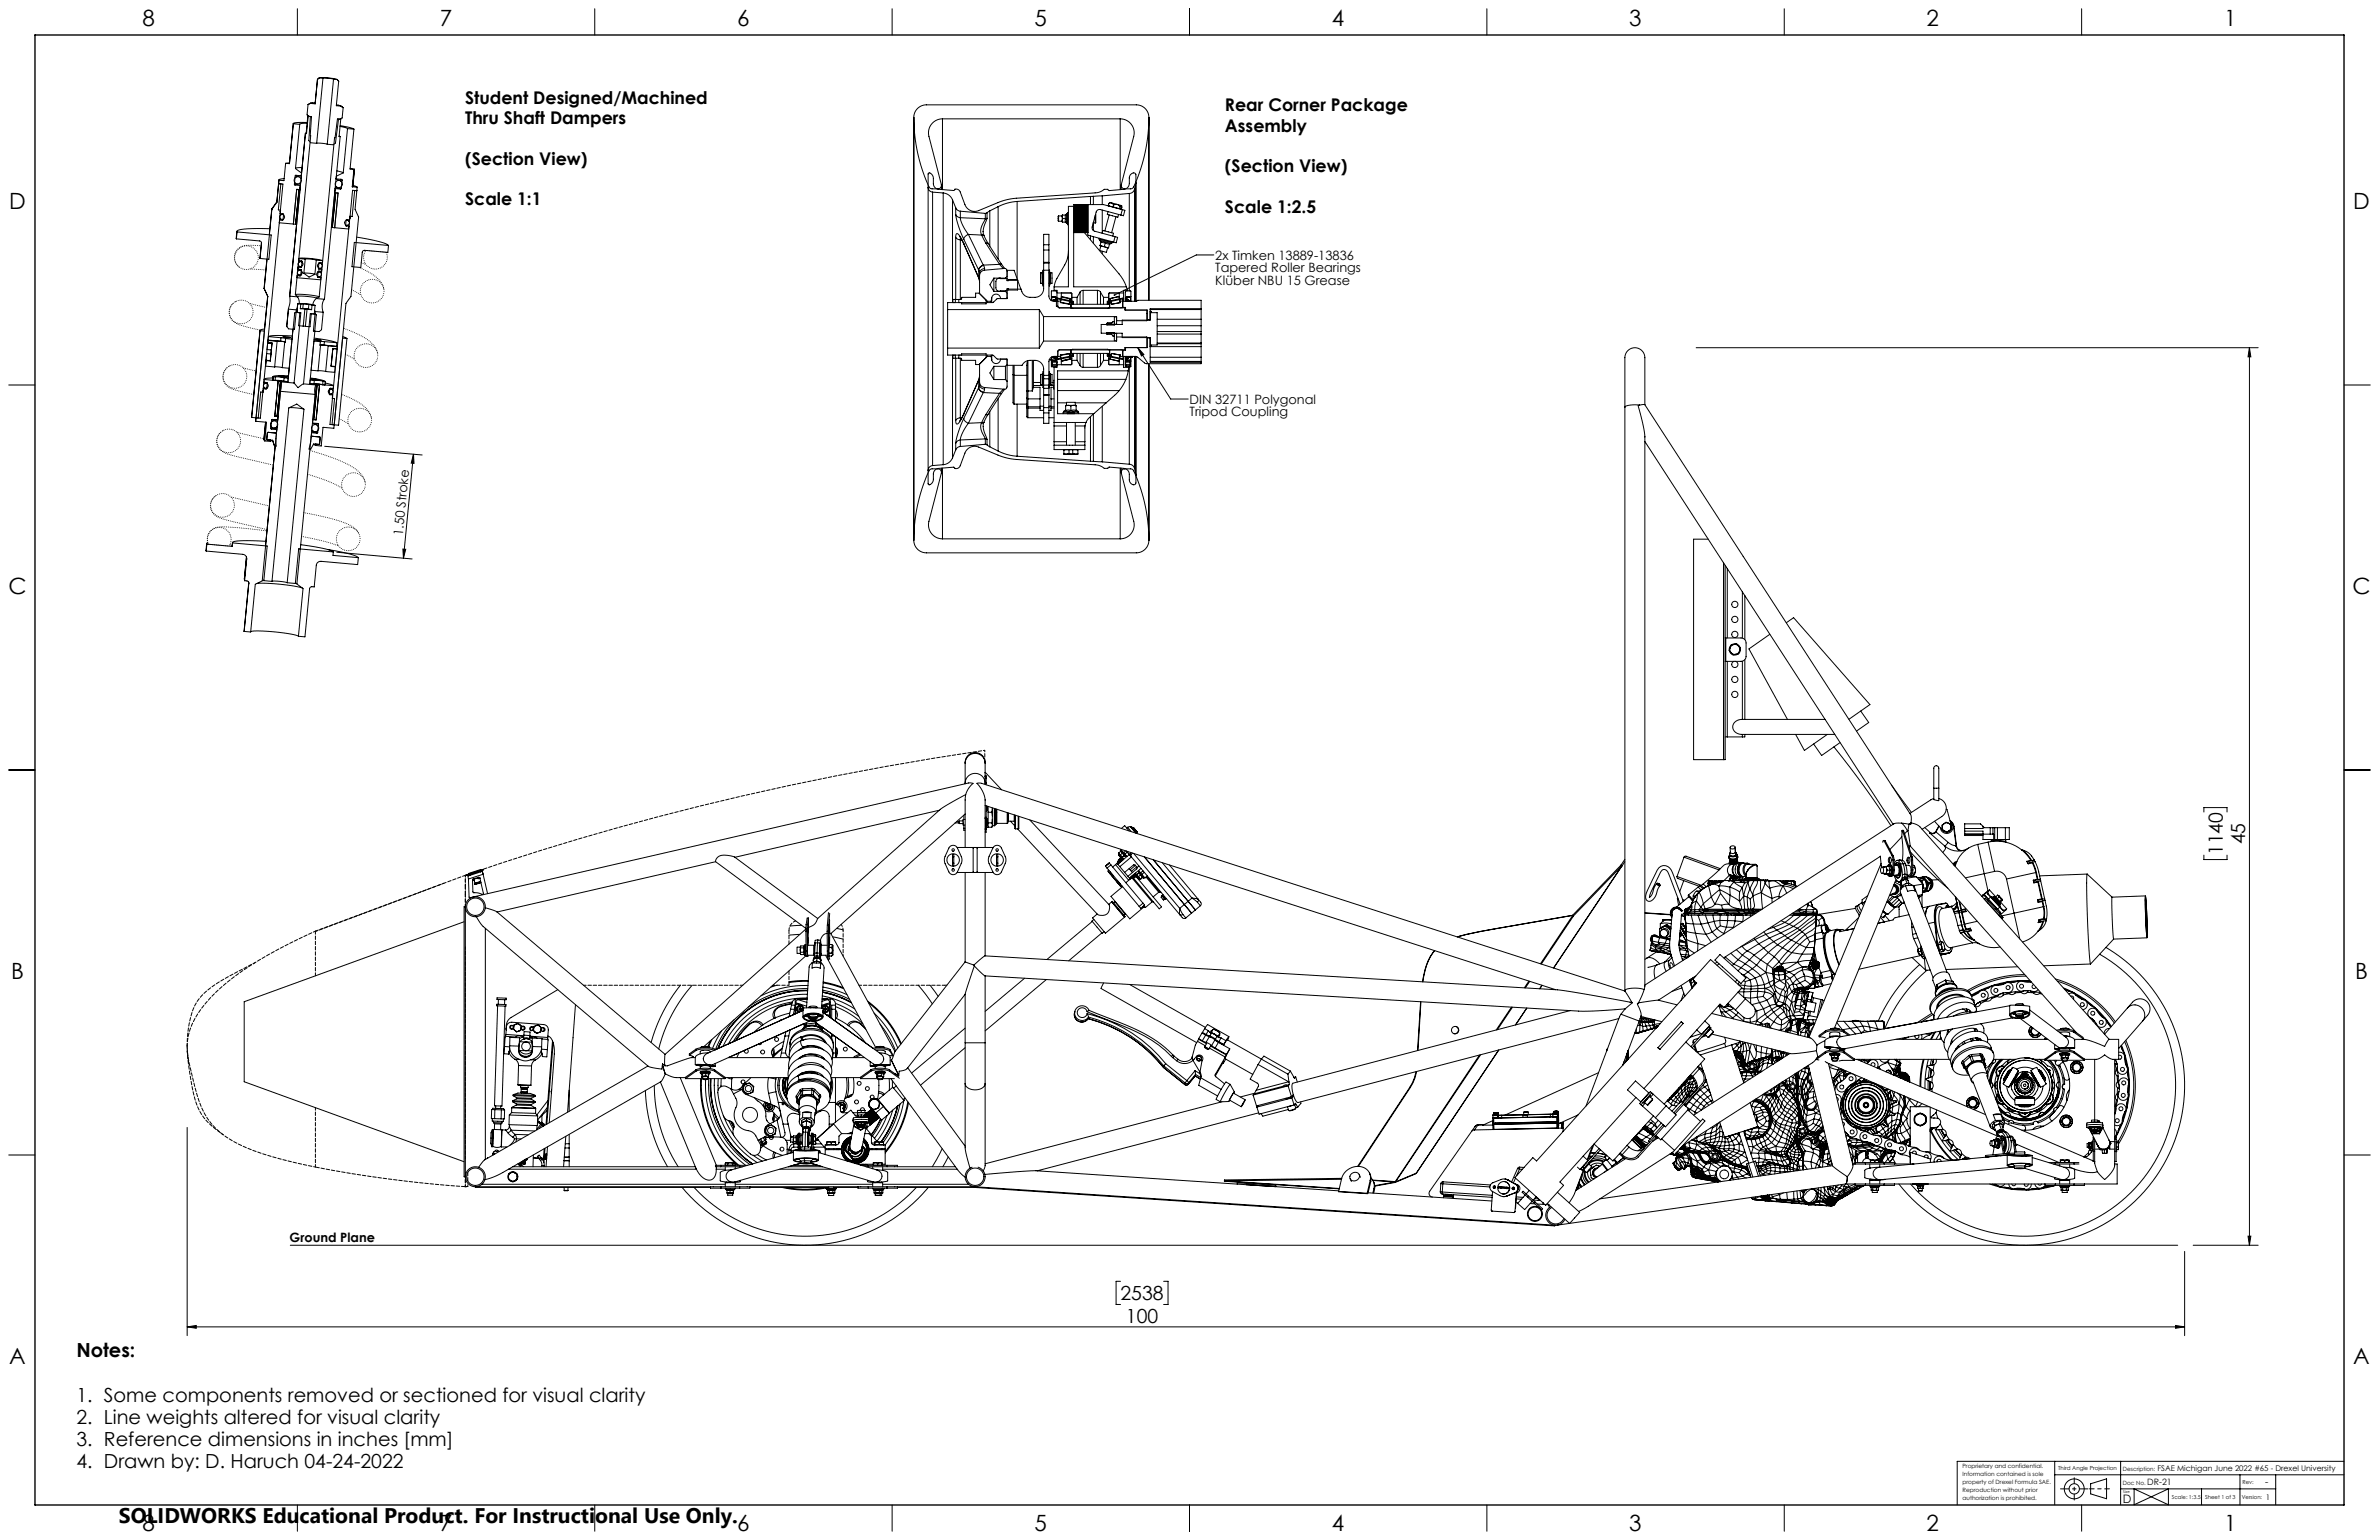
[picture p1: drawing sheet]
<svg xmlns="http://www.w3.org/2000/svg" width="864mm" height="559mm" viewBox="0 0 864 559" stroke-linecap="round" stroke-linejoin="round" font-family="sans-serif">
<defs><g id="words">
<g font-size="8.1">
<text x="51.7" y="9.3">8</text>
<text x="159.7" y="9.3">7</text>
<text x="267.6" y="9.3">6</text>
<text x="375.5" y="9.3">5</text>
<text x="483.5" y="9.3">4</text>
<text x="591.4" y="9.3">3</text>
<text x="699.4" y="9.3">2</text>
<text x="807.3" y="9.3">1</text>
<text x="3.3" y="76">D</text>
<text x="854.2" y="76">D</text>
<text x="3" y="215.7">C</text>
<text x="853.9" y="215.7">C</text>
<text x="4" y="355.4">B</text>
<text x="854.9" y="355.4">B</text>
<text x="3.3" y="495.1">A</text>
<text x="854.2" y="495.1">A</text>
<text x="51.7" y="555.4">8</text>
<text x="159.7" y="555.4">7</text>
<text x="267.6" y="555.4">6</text>
<text x="375.5" y="555.4">5</text>
<text x="483.5" y="555.4">4</text>
<text x="591.4" y="555.4">3</text>
<text x="699.4" y="555.4">2</text>
<text x="807.3" y="555.4">1</text>
</g>
<text font-size="7.7" x="43.2" y="552.5">SOLIDWORKS Educational Product. For Instructional Use Only.</text>
<g font-size="7.1">
<text x="806.9" y="310.3" transform="rotate(-90 806.9 310.3)">1140</text>
<text x="815" y="306.4" transform="rotate(-90 815 306.4)">45</text>
<text x="406.8" y="471.8">2538</text>
<text x="408.7" y="479.9">100</text>
<text x="27.7" y="492.5">Notes:</text>
<text x="27.7" y="508.6">1. Some components removed or sectioned for visual clarity</text>
<text x="27.7" y="516.6">2. Line weights altered for visual clarity</text>
<text x="27.7" y="524.7">3. Reference dimensions in inches [mm]</text>
<text x="27.7" y="532.7">4. Drawn by: D. Haruch 04-24-2022</text>
</g>
<g font-size="6.3">
<text x="168.8" y="37.8">Student Designed/Machined</text>
<text x="444.7" y="40.4">Rear Corner Package</text>
<text x="168.8" y="45.1">Thru Shaft Dampers</text>
<text x="444.7" y="47.8">Assembly</text>
<text x="168.8" y="59.8">(Section View)</text>
<text x="444.7" y="62.5">(Section View)</text>
<text x="168.8" y="74.5">Scale 1:1</text>
<text x="444.7" y="77.2">Scale 1:2.5</text>
</g>
<g font-size="4.7">
<text x="441.1" y="94.2">2x Timken 13889-13836</text>
<text x="441.1" y="98.8">Tapered Roller Bearings</text>
<text x="441.1" y="103.3">Klüber NBU 15 Grease</text>
<text x="431.9" y="146.5">DIN 32711 Polygonal</text>
<text x="431.9" y="151">Tripod Coupling</text>
<text x="146.2" y="194.5" transform="rotate(-84 146.2 194.5)">1.50 Stroke</text>
<text x="105.1" y="450.5">Ground Plane</text>
</g>
<text font-size="4.2" x="770.6" y="545.3">D</text>
<text font-size="3.5" x="822.3" y="539">-</text>
<text font-size="3.2" x="779.5" y="538.9">DR-21</text>
<g font-size="2.8">
<text x="783.2" y="533.7">FSAE Michigan June 2022 #65 - Drexel University</text>
<text x="822.5" y="544.2">1</text>
</g>
<g font-size="2.1">
<text x="712.4" y="532.8">Proprietary and confidential.</text>
<text x="770.7" y="533.7">Description:</text>
<text x="712.4" y="535.6">Information contained is sole</text>
<text x="712.4" y="538.5">property of Drexel Formula SAE.</text>
<text x="770.7" y="538.9">Doc No.</text>
<text x="712.4" y="541.4">Reproduction without prior</text>
<text x="712.4" y="544.3">authorization is prohibited.</text>
</g>
<g font-size="2">
<text x="747.2" y="533.4">Third Angle Projection</text>
<text x="814.1" y="538.3">Rev:</text>
<text x="788.4" y="543.9">Scale: 1:3.5</text>
<text x="800.5" y="543.9">Sheet 1 of 3</text>
<text x="813.8" y="543.9">Version:</text>
</g>
<text font-size="1.4" x="770.8" y="541.6">Size</text>
</g></defs>
<g fill="none" stroke="#000" stroke-width=".36">
<path d="M107.9 3.2v9.5M215.9 3.2v9.5M323.8 3.2v9.5M431.8 3.2v9.5M539.7 3.2v9.5M647.7 3.2v9.5M755.6 3.2v9.5M111.8 37.9l-.3 3.8 .8 .5M112.7 37.5l-.9 .4M112.7 37.5l1.7 .2M112.8 37.4l-1 .5M114.4 37.6v.1"/>
<path d="M114.4 37.3l-1.7 .2M115.2 28.8l-.8 8.9M115.9 28.3h3.2l3.3 .6M115.9 28.3l-.6 .5M115.9 28.3l1.3 .1M115.9 28.2l-.6 .6M117.2 28.4l3.9 .3M117.2 28.4l-2.2 23.6M121.1 28.7l1.3 .2M121.1 28.7l-2.3 23.6M122.1 38l1.7 .5M122.4 28.9l.5 .6"/>
<path d="M122.9 29.5h.1M122.9 29.5l-.8 8.9 1.7 .1M123.7 38.5l.9 .6M123.8 38.5l.8 .6M124.6 39.1l-.4 3.7-.9 .4M103.7 59.3l-.6 6.3-1.8-.2M103.7 59.3l1.4 .1M105.1 59.3v.1M105.1 59.1l-1.4 .2M106.5 44.8l-1.4 14.6M108.8 45.1l-1.5 16.1 2.2 1.5M110.9 48.4l-5.7 59.1"/>
<path d="M111.1 48.3l-.2 .2h.4M111.1 48.3l.2 .2M111.5 44.7l-2.1 .1-.6 .3M111.5 44.5l-.7-.1a6.4 6.4 0 0 0-4.3 .5l2.3 .2M111.8 42l-.7 6.3M111.8 42l.1 .2M111.9 42h-.1M111.9 42.2l1.2 .1-.3 6.9-5.6 57.8 .9 .6M111.9 42.2l-.6 6.3M112.7 42.3l-.6 8.7 .7 .8 2.2 .2M115 52l3.8 .3M122.9 43.2l-1.1 8.7-.8 .6-2.2-.2"/>
<path d="M123.1 49.4l.4 .2M123.4 45.9l2.7 .8M123.5 45.6l3.5 .7 1.5 .6M123.5 49.6l-5.7 59M123.6 43.1l.1 .2M123.7 43.3l-1.2-.1-1.1 6.8-5.5 57.7M123.7 43.3l-.6 6.3h.4M126.1 46.7l-1.5 16M126.1 46.7l2.4 .2M128.5 46.9l-1.4 14.5 1.4 .1M331.7 42.6v153.4M331.7 42.6a4.6 4.6 0 0 1 4.6-4.6h76.2a4.6 4.6 0 0 1 4.6 4.6"/>
<path d="M331.7 42.6a56.2 56.2 0 0 0 6 25.7l2.8 .2M342.1 43.1a5.1 5.1 0 0 0-4.9 6.4l4.5 17.4-.3 1.2-.9 .4M342.1 43.1v25.7M342.1 43.1h64.5M406.6 43.1a5.1 5.1 0 0 1 5 6.4l-4.5 17.4 .2 1.2 1 .4M406.6 43.1v25.7M417.1 42.6v66.4M417.1 42.6a56.2 56.2 0 0 1-6 25.7l-2.8 .2M98.7 75.8l-.9 9.3M98.7 76l-2.8 28.7M100.5 73.3l-1.8 2.7M100.5 73.4l-1.8 2.6"/>
<path d="M101.1 66.5l1.6 .3-.9 10.1M101.2 65.3l-.7 8.1M101.3 65.4l-.8 8M101.6 79l.1 .2M101.7 77.4l1.2 .3-.1 2M101.7 76.9h.1M101.8 76.6l-.1 .2M101.9 79.5l-.4 .3 1 .1M101.9 66.7l-.9 9.5h.9l-7.4 75.5-3.1-.2M102.5 77.6l-.9 .6M102.7 79.6l-.2 .3M102.8 79.7h.1"/>
<path d="M102.8 79.7l-.3 .2M103.1 64.8l-1.5 .2-.3 .4M106.9 66.1l.1 .1M107.1 67.1l1.9 .1M107.1 64.5l.8-.5 1.5-.2-2.2-.1-.3 3.2 .2 .2M107.4 63.6l-.1 .1M107.4 66.6l-.5 .1M108.6 68.8l-1.2 12.4M108.8 68.8l.1 .1M108.8 66.5l.3-.1-.2 .1M108.9 68.8l-1.2-.1-1.2 12.6M108.9 68.7h.1"/>
<path d="M109.1 66.8l-2 .3M109.4 63.7h.1M109.7 60.8l-2.4 .3M121.5 69.9l1.2 .1-1.2 12.6M121.6 70l-1.2 12.5 .2 .1 1.2-12.6M121.7 68.4h.1M121.7 68.4l1.9 .2M121.7 68l1.9 .6M121.9 70l-1.2 12.6M122 65l1.3 .4 .7 .6M122 64.9l2 .2 .2 .3M122.1 67.8l-.4-.1 .5 .1"/>
<path d="M122.3 62l2.3 .7M123.2 68l.7 .4M123.6 65l.6 .4M123.9 68.4l-.3 .2M124.2 65.4l-.3 3M124.6 62.7l-2.5 1.2M125.8 79.7l.9 .6M126.9 79.1h.1M127 79.1h.1M127.1 61.1l1.5 .4M127.9 67.8l1.8 .1M128 67.7l-.1 .1"/>
<path d="M128.1 67.7h-.1M128.1 67.3l1.6 .6M128.5 61.5l-.6 6.3M128.6 61.5h-.1M128.7 61.4l-.7 6.3M128.7 69.1l-.9 9.5-.8-.1-.1 1.2-1.2 .1-.2 2 .2 .2M129.5 69.2l-1.5-.2-8.2 85 3.1 .3 3-31.5M129.7 67.9l-.8 8 1.3 2.9-2.8 28.7-1.8 2.6-4.4 45.3-3.9-.3-.7 6.7-2.1-.2M336.9 67.9a1.77 1.77 0 0 0 1.6 1.8M336.9 67.9v102.8M338.5 69.7v99.2M338.5 69.7l3.9 .3"/>
<path d="M340.5 68.5v.2M341.8 67.3v1.5M342.4 70l2 .8 1.4 1.7M342.4 70v98.6M345.8 72.5v37.3M345.8 72.5l1.1 2.9M346.9 75.4a2 2 0 0 0 1.7 1.2M346.9 75.4v2.4M346.9 77.8l.9 3.9 2.1 5.1M346.9 77.8a1.99 1.99 0 0 0 1.7 1.2M348.6 76.6v2.4M348.6 79l9.1 .4"/>
<path d="M348.6 79l.8 2.6 2.1 3.5M348.6 76.6l9.1 .8M357.7 77.4v2M357.7 79.4a7.1 7.1 0 0 0-1.4 5.8M358.3 77.2l-.6 .2M358.3 77.2v2M358.3 79.2l-.6 .2M358.3 79.2l-1 2.8-.4 2M359.3 76.5l-1 .7M359.3 76.5v12.8M362.3 75v19M362.3 75l-3 1.5"/>
<path d="M369.2 73.1a18 18 0 0 0-6.9 1.9M369.2 73.1v28M384.3 78.4v1.9M384.3 78.4h1.3M385.6 80l.1 .6M385.6 78.7l.1 .6M385.6 78.7v1.3M385.7 78h1.2l-.2 .7 .2 .6M385.7 79.3l-.1 .7M385.7 78l-.1 .7M385.7 79.3h1.2M386.9 79.3l-.2 .7 .2 .6h-1.2"/>
<path d="M387.2 77.6v3.4M387.2 77.6l-.5 .4M387.2 77.6h.3M387.8 77.1h-.3v4.4h.3M389.8 74.9h-2v29.2h-5.2v1.3M390.1 74.2v10.2M390.4 74.2v10.2M390.7 74.2v10.2M391 74.2v10.2M391.3 74.2v10.2M391.6 74.2v10.2M391.9 74.2v10.2"/>
<path d="M392.2 74.2v10.2M392.5 74.2v10.2M392.8 74.2v10.2M393.1 74.2v10.2M393.4 74.2v10.2M393.7 74.2l-.1 10.2 13.1 15.6 2.2 4.1M394 74.2v10.2M394.3 74.2v10.2M394.6 74.2v10.2M394.9 74.2v11.1l9.4 2.5M394.9 74.2v10.2h-5.1M395.9 71.3v2.9"/>
<path d="M395.9 71.3l-26.7 1.8M396.9 71.2l-1 .1M396.9 71.2v3M397.6 78.2v2.7M397.7 77.8l-.1 3.1M400.1 71.1l-3.2 .1M400.1 71.1v3.1M400.1 76.2v8.4M402.2 76.8l-.2 1 3.8 1 .3-1M402.3 74.6l.4 .2M402.3 74.6l1.8 .4M402.5 74l-.2 .6"/>
<path d="M402.6 78l-1.5 5.8M403.5 73.6l.7 .8M403.5 73.6l2.1 .6M403.5 73.6l-1 .4M403.5 73.6l-.6-.1-.4 .5M404.1 75l2.3 .7M404.2 74.4l-.1 .6M405.1 78.6l-1.6 5.9M405.6 74.2l-1.4 .2M405.6 74.2l1 .9M405.6 74.2l1.5 .4M406.6 75.1l-.2 .6"/>
<path d="M406.7 75.9h.2M406.9 78l-7.4-2a1.27 1.27 0 0 0-1.6 .9l-1.4 5.4a1.27 1.27 0 0 0 .9 1.6l7.4 2M407 67.3v1.5M407.1 74.6v1.3l-.7-.2M407.1 74.6l-.5 .5M407.1 74.6h.1M407.2 74.6v.2M407.4 76.1l.9 .2-.5 2-.9-.3M407.4 76.1l-6.8-1.9h-10.8v29.9h19.1M407.4 76.1l-.5 1.9M408.3 68.5v.1M409.9 70.2v35.4"/>
<path d="M409.9 70.2l-9.8 .9M411.8 68.6a2 2 0 0 1-1.9 1.6M411.8 68.6v40.7M412.3 66.5v42.8M412.3 66.5l-.5 2.1M412.3 66.1v-2.9a1.27 1.27 0 0 0-1.4-.4 1.27 1.27 0 0 0-.9 1.2v2.5a2.17 2.17 0 0 1-2 2.2l-5.2 .5-.6-.5h-1.4a5.3 5.3 0 0 1-3.3 1.3l-28.5 1.9a21.4 21.4 0 0 0-6.7 1.6l-7 2.9a3.8 3.8 0 0 1-5-2.2l-1.7-4.6a1.36 1.36 0 0 0-1.1-1 1.36 1.36 0 0 0-1.4 .5l-5.4-.4a2.06 2.06 0 0 1-1.9-2v-1.9a1.51 1.51 0 0 0-1.8-1.9l-.1 5M412.3 66.1v.4M412.3 66.1v43.2M85.8 86.7l8.4 .7 .6 .3 .1 .6M86 83.9l-.2 2.8M86 84.2l-.2 2.5M86 84.2l12.5 1.1-.9 8.8-3.2-.3"/>
<path d="M94.9 88.3l-.5 5.5M96.9 94l-1 10.7M98 83l-4.9-.1a14.1 14.1 0 0 0-7.1 1v.3M101.4 80.8l6.3 .5M108 99.2l.1 .2M108.1 97.6l1.1 .2 .1 .2M108.3 96.1l.1 .2M108.4 94.5v.1M108.4 94.6l1.1 .1 .1 .2M109.2 99.9l-.3 .2M109.2 99.9h.1M109.2 99.8l-1.3 .2 1 .1"/>
<path d="M109.3 97.9v.1M109.3 97.9l-.8 .1-.5 .5M109.3 98l-.1 1.9M109.3 98h.1M109.5 96.8l-.3 .2M109.5 96.8h.1M109.5 96.7l-1.3 .2 1 .1M109.6 94.9h-.6l-.7 .5M109.6 94.9l-.1 1.9M109.6 94.9h.1M110.3 99.1l4 .4M110.8 94l-2.3-.2h4.4l4.2 .8"/>
<path d="M110.8 94h1.7l2.3 .4M110.8 94l-.5 5.2 1.9 1.3 2.1-1M114.8 94.4l2.3 .2M114.8 94.4l-.5 5.1M115.5 98.5l1.1 .5M115.6 97.3l.2 .3M115.6 97.3l1.2 .4M115.6 97.5h.1M115.7 97.5h.1M115.7 97.5l.1 .1M115.8 95.4l1.1 .5M115.8 97.6l1 .1"/>
<path d="M116.8 97.7l-.1 .7-1.2 .1-.2 1.9M117.1 94.6l-.1 .8h-1.2l-.2 1.9M120.3 82.5h.1M120.6 82.5l.1 .1M125.5 81.8l.2 .2M125.7 82l1 .1M126 81.7l.7 .4M126.7 82.1l-.1 1-5.9-.5M126.7 80.3h.1M128.6 88l12.4 1.1-.2 2.5-8.7-.7-.6 .7-.5 5.5-3.2-.3zM129.5 86l4.6 .9a17 17 0 0 1 6.9 2.2M346.9 86.1a.81 .81 0 0 1 0-.9 .81 .81 0 0 1 .7-.4l1.1 1.3 1.2 2.3"/>
<path d="M346.9 86.1l.7 .7 1 .2M346.9 86.1v22.6M348.4 85.9l1.5 2.7M348.6 87v21.7M348.6 87l.6 .1M348.7 86.3l-.1 .7M349.9 86.8l5.4 11.2M349.9 88.4l5.4 12.3M349.9 88.4v.2M349.9 88.6l5.4 12.3M351.5 85.1l4.9 .2M351.5 85.1l-1.3 .8-.3 .9"/>
<path d="M351.5 85.1l5.4 11.1M355.3 98h.1M355.3 98v2.8M355.3 98l.3 1.1M355.6 99.1v.9M356.3 85.2l.8 .1M356.3 85.2l.1 .1M356.4 85.3l1.5 2.9M356.4 85.3l.8 .1M356.9 84v.1M356.9 84l.2 1.3M356.9 96.2l-1.1 .7-.5 1.1"/>
<path d="M356.9 96.2l.1 .1M357 96.3l.4 1.2M357 96.3l-1.3 .8-.4 .9M357.1 85.3l.1 .1M357.2 85.4l1.4 2.8M357.4 98a2 2 0 0 0-1.8 2M357.4 98l7.2-.6a1.04 1.04 0 0 1 1 1.1M357.4 97.5l-1.2 .4-.6 1.2M357.4 97.5v.5M357.9 88.2l5 7.7M357.9 88.2h.7M358.6 88.2l5 7.7"/>
<path d="M362.9 95.9h.1a.83 .83 0 0 1 1.1 .8l.6 .7M362.9 95.9l1.4 1.5M362.9 95.9l-6 .3M377.7 99h.7v3.8h-.7zM378.4 99.1h.1M378.4 99.1v-.3v4.1l.2 .1M378.4 98.8l.2 4.2v-.3M378.4 99.3v1.6M378.5 99.2v3.4M378.6 99.1h.1M378.6 99.1v1.8M378.6 98l.2 5.8z"/>
<path d="M378.8 99h.1M378.9 98.1v6.6a3.2 3.2 0 0 1-3.2 3.2h-1.8a3.4 3.4 0 0 1-3.3-3M378.9 98.1h1.9M378.9 88.8v1.9M378.9 95.2v.3M378.9 95.5v2.6M378.9 88.8v-3.8h1.9v3.8M378.9 90.7v4.5M378.9 90.7h1.9M378.9 95.2h1.9M378.9 88.8h1.9M378.9 95.5h1.9"/>
<path d="M380.8 88.8v1.9M380.8 95.2v.3M380.8 95.5v2.6M380.8 90.7v4.5M380.8 99h.1M380.8 98.1v9.3a1.91 1.91 0 0 0 1.9 1.9h.8M380.9 98l.1 5.8zM381 99.1h.1M381 99.1v1.8M381 99.1v3.6M381 99.1v-.3l.1 4.1 .2 .1M381 98.8l.2 4.2 .1-.3"/>
<path d="M381.1 98.8l.1 4.1M381.1 98.9l.1 4.1M381.1 99.2l.1 3.4M381.3 99.1h.1M381.3 99h.6v3.8h-.6zM384.3 80.3h1.3M386.7 80.6l.5 .4M387.2 81h.3M387.8 91.1a10.2 10.2 0 0 1-1.3 5.1l-3.1 5.3-.7 2.6M395.9 85.6v1.4M396.9 80.9h.1M396.9 80.8v.1"/>
<path d="M396.9 80.9h.7M396.9 80.9v2.8M396.9 85.9v2.4M399.1 86.5l-.1 .3 2.4 .6 2.5 .7 .1-.3M399.3 87.3l4.1 1.1M399.3 87.3l.4 .6M399.4 89l.7 .4M399.4 86.9l-.1 .4M399.6 89.2l-.4 1.7 2.4 .7 .5-1.7M400.1 89.4h.8M400.1 89.4l1.5 .4M400.1 84.6l.3-1 3.7 1-.2 1.1"/>
<path d="M400.1 91.2v.9M400.9 89.4l.7 .4M401.3 88.1l.5 .3 1 .1-.4 1.3M401.3 88.1l-1-.1-.6-.3-.3 1.3M401.3 88.1l-.4 1.3M401.6 89.8h.8M403.4 88.4l-.7 .3M403.5 88l-.1 .4M404.8 85.9l.9 .2-.5 2-.9-.3M404.8 85.9l-.5 1.9M440.6 92.5h-6.3l-29.7 14.6M94.4 119.9l-3 31.6"/>
<path d="M95.9 104.7l1.3 2.9M96 119.4l-1.4 .3-.2 .3M97.2 107.5l-4.4 45.4M97.2 107.5v.1M104.1 118.5h.1M104.7 112.1l-.6 6.4M105.1 107.4a9.1 9.1 0 0 1-.4 4.8l2.9 .2M105.2 107.5h.1M105.2 107.5l2.8 .2M106.3 119.6l-1.8 18.9-2.3-.2M106.3 119.6h.1M106.4 119.5l-.1 .1"/>
<path d="M106.4 119.6l.6-6 .3-.3 1.9 .2-2.5 25.5M107.2 106.9l4.4 .1 4.3 .7M107.6 112.4l-.7 7.1-2.1-.2-.7-.8M107.8 113.3h.1M107.8 113.3l.1 .1M107.8 100.7v.1M107.8 100.8l8.6 .7M107.9 111.7l-.3 .7M108 107.7l.6 1.4v1M108.1 107.6l3.1-.1 3.7 .7M108.1 107.6l-.1 .1M108.1 110.2l-.3 3.1"/>
<path d="M108.1 110.3l2.7-.1 3.6 .6M108.1 110.3l1.1 .1M108.9 113.5l-.5 4.7 1.7 .1M109 112l1.7 .2M109.2 110.4l-.2 1.6M109.9 111.9l-.9 .1M109.9 111.9l2.1 .2M110.1 118.3l.8 .1M110.1 110.3l2 .2M110.1 110.3l-.9 .1M110.1 110.3l-.2 1.6M110.7 112.2h.8"/>
<path d="M110.7 112.2l-.6 6.1M111.5 112.2l1.6 .2M111.5 112.2l-.6 6.2M112 112.1l1.1 .3M112.1 110.5l1.2 .2M112.1 110.5l-.1 1.6M113 113.8l-.5 4.8-1.6-.2M113.3 110.7l1.1 .1M113.3 110.7l-.2 1.7M114.2 112.6l.2 .5M114.4 110.8l-.4 3.1M114.4 113.1l-.6 7 2.1 .2 .8-.7 .6-6.3"/>
<path d="M114.4 113.1l2.9 .2M114.9 108.3l-1 1.1-.3 1.2M114.9 108.3l2.9 .3M114.9 108.2v.1M115.3 100.4l.2 .3M115.3 100.4l1.2 .4-1-.1M115.3 100.6h.1M115.4 100.6h.1M115.4 100.6l.1 .1M115.9 107.7l-1 .5M117.8 108.6a4.9 4.9 0 0 0-.5 4.7M344 112.3v14"/>
<path d="M344 112.3h33.3M346.8 108.7h1.3M346.8 108.7v1.1M346.8 108.7h-.9v1.1M348.1 108.7l.8-.1 .2-.7h5.1v-1.5h1.2l3 2.9M348.1 108.7v1.1M355.3 100.7v.2M355.3 100.7v.1M355.3 100.9v.1M355.3 100.8l.3 1.7M355.3 100.8v.2M355.3 101l.3 1.5"/>
<path d="M355.6 100v6.5M358 108.9v1.4h-8.9v-.5M358.4 109.3v.5M358.4 109.3h1.4M359.8 109.3v.5M360 108a1.6 1.6 0 0 1 1.7-1.3 1.6 1.6 0 0 1 1.5 1.6M360 108v1.8M360 108l-.2 1.3M360.8 100.9v4.8M360.8 100.9h4.2M360.8 100.9l-1.5 2.4 1.5 2.4M360.8 105.7h4.2"/>
<path d="M362.8 100.9a1.27 1.27 0 0 0-1.3 1.3v2.2a1.27 1.27 0 0 0 1.3 1.3M363.1 100.9l2.5 .2M363.2 108.3h.1M365 105.5v.2M365 100.9v.2M365 105.7l.6 .6M365.3 108.3h.1M365.6 104.9h5M365.6 101.7h3.9M365.6 100.3l-.6 .6M365.6 108l-.3 .3M365.6 105.5l-2.5 .2"/>
<path d="M369.5 101.7l1.1 3.2M369.5 101.7l-1.4-3.6h-2.5v3.8h.5v-.5h3.3v3.8h-3.3v-.4h-.5v3.5l-3.6 .1-1.7 1.4h-16.3v2.5M377.3 112.3v14M377.3 112.3l1.5 2.6M378.4 100.9h.1M378.4 102.7h.1M378.5 102.9v-4.1v4.2M378.6 100.9v1.3M378.6 102.7h.1M378.6 100.9v1.8M378.8 102.8h.1M378.8 114.9v8.9"/>
<path d="M378.8 114.9h26.5v2.8M380.8 102.8h.1M381 102.7h.1M381 100.9h.1M381.2 100.9v1.3M381.5 108.9h.1M381.6 108.9v.1M381.7 107.6l-.1 1.3M381.7 107.6l.5 .1M381.8 108h1.3l.1 .5h.2M381.8 108.8l.2 .2M381.8 108.8v.3"/>
<path d="M382 109v.2M382 109l1.2 .2M382.6 105.4v.2M382.6 105.4h1.1v3M382.7 108.7l-.1 .3 .6 .2M382.7 108.7v.3M382.7 108.7h1M383 107.7l.4 .4M383.2 107.7l.2 1.6M383.2 107.7v.1M383.2 107.7l-1.4 .1v1M383.2 109.2v.1"/>
<path d="M383.4 108.4h.3M383.5 109.3l.5 .1M383.5 109.3v1.9h.5M383.7 106.3h5.2l.2 2.1M383.7 106l-.3-.4h-1.7v2M383.7 108.4v.3M383.7 108.7v.6M383.9 108.4v1M383.9 108.4l.1-.2 5.6 1.2M383.9 108.4l5.3 1.3M384 111.1l.6 .6M384 111.1v.1"/>
<path d="M384 111.2l.6 .5M384.6 111.7h23.8v.8h8.1v3.5M384.9 109.7l3.2 .6M385 109.3h-1v1.8M385.1 108.7l-.1 .6M385.3 107.6v.5M385.3 107.6l3.8 .8M385.3 107.8l3.2 .7-.4 1.9-3.2-.6zM385.3 107.8l-.1 .6M385.3 106.3v1.3M388.3 109.4l-.1 .4h.6v1.9M388.5 108.5h.1"/>
<path d="M388.5 108.5l-.1 .6zM388.7 111.7h.1M388.8 111.7h.1M388.8 110.4h14M388.9 111.7l.3 .1M389.1 107.9h1.9M389.1 108.4v.8M389.2 111.8h.1M389.2 111.8h13.1M389.2 109.7v.7M389.2 109.7l.3 .1M389.5 109.8v.6"/>
<path d="M389.6 109.4l-.1 .4M389.6 109.4v1M391 107.9v2.5M392.1 106v4.4M392.1 106l-1.1 1.9M393.2 105.4l-1.1 .6M393.2 105.4v5M393.2 105.4h5.2M398.4 105.4l1.1 .6M398.4 105.4v5M399.5 106v4.4M399.5 106l1.1 1.9"/>
<path d="M400.6 107.9v2.5M400.6 107.9h1.9M402 109.4v1l.1-.6M402 109.4l.1 .4M402.3 111.8h.1M402.3 109.7v.7M402.3 109.7l-.2 .1M402.5 108.4v.8M402.5 111.7l-.2 .1M402.8 111.7h.1M402.8 111.6l.1 .1M403 108.3l.5 2.1 3.2-.6"/>
<path d="M403.1 108.6l-.1 .1M403.2 109.1l-.2-.4 .1 .4M403.3 109.5v.3h-.5v1.9M403.7 117.2l-1.8 .1M404.5 117.7h.8M404.5 116.7h-.5l-.4 .6h-1.7M405.3 117.7h.1M405.3 115h-.8v2.9h-2.7l.1-.6M406.2 107.6l.5 2.2M406.2 106.3l.1 1.3M406.3 107.6v.5M406.3 107.6l-3.8 .8"/>
<path d="M406.5 109.3h1.1v2.3M406.5 109.3l.2 .5M406.5 109.3h.1M407.6 109.3h4.7l.8-.3h22.9v3M407.6 111.6v.1M407.6 111.1l-.6 .6M407.6 111.6h1v.9M407.7 108.4v.9M407.7 108.4l-.1-.2-5.6 1.2M407.7 108.4l-5.4 1.3M407.9 106.3h-5.2l-.2 2.1M407.9 106.3v3"/>
<path d="M408.4 112.3h.2M408.5 108.4v.3M408.5 108.7v.6M408.5 108.4h.3M408.9 104.1l.4 1.3M409 109.2v.1M409 107.7l-.2 1.6M409 107.7v.1M409 107.7l1.4 .1v1M409.2 107.7l-.4 .4M409.3 105.4v.2M409.3 105.4h-1.4v.9"/>
<path d="M409.5 108.7h.1M409.5 108.7v.3M409.5 108.7h-1M409.6 109l-.6 .2M409.6 108.8v.2M410.2 109v.3M410.2 109l-1.2 .3M410.4 108h-1.3l-.1 .5h-.2M410.4 108.8l-.2 .2M410.4 108.8v.5M410.5 107.6v-2h-1.7l-.3 .4v2.4M410.5 107.6v1.7"/>
<path d="M410.5 107.6l-.5 .1M416.3 112.5v3.9h-11M416.3 113.8h.2M416.3 113.7h.2M416.5 116v.2M416.5 116h1M417.5 112.3h18.5M417.5 113h.4v.5h2.2v11.7h-2.2v.5h-.4M420.1 115.8h15.9M420.1 118.2h15.9M436 112v.3M436 112.3h.1"/>
<path d="M436 112.3v3.5M436 118.2v2.1M436 115.8v2.4M436 112h-18.5v4.2h-10.1v1.5h-7.7v3.2h7.7v1.6h10.1v9h18.5M3.2 139.7h9.5M94.4 120h1.6M94.4 120l-3 31.5M95.8 138.6l1 .2 .2 .3M95.9 137.6v.1M95.9 137.7l5.1 .5M96.4 132.8l3.3 .4M96.6 130.6l1.5 .1"/>
<path d="M96.6 138.8l-.9 .6M96.6 130.7v.2l1.5 .1M96.9 126.8l1.6 .2-.1 1.5-1.6-.2M97 139v.1M97 139.1l-.2 1.8M97.2 124.4h.1M97.2 124.2l1.6 .2-.7 6.6M97.3 124.3l-.1 .1M97.3 124.4h.1M97.3 124.4l-.1 .1M97.3 124.4l1.3 .1M97.3 124.4l1.3 .2"/>
<path d="M97.3 124.4l-.2 .2M98.1 130.9v.1M98.6 124.6h.1M98.6 124.5l.1 .1M98.6 124.4l.1 .2M99 137.9v.1M99.1 137.1l-2.4 .2-.8 .3M99.1 136.7l-.1 1.2M99.2 136.7l.8 .1M99.2 136.7l-.2 1.3M99.7 133.1l2.8 .3M100 136.8l3.1 .3"/>
<path d="M100 136.8l-.1 1.2 3.1 .3 .1-1.2M100.6 123.8l2.8 .3M100.6 123.8l-.9 9.4M101 138.4l1 .1M101 138.2l-1.3 12.8h1.2M101 138v.2M101 136.5l3.2 .3zM101.8 138.4l.4-.1zM101.8 138.4l-1.2 12.7M101.9 123.8l-4.6-.3 3.3 .3M101.9 123.8l1.7 .3M101.9 138.1l-.9 .2"/>
<path d="M102 122.6l1.7 .3M102 122.6l-.1 1.2M102 138.5l.1 .1M102.1 138.8l-.2 2.8M102.1 138.6l4.6 .4M102.2 138.4l-.2 .1M102.2 138.2l-.1 .4M102.2 138.3l-7 72.3 3.5 .4 6.1-63 2.9-1.4 2.6 1.9-6.1 63M102.2 138.2v.1M102.5 133.4l2.5 .2M102.6 122.2l2.8 .3zM103.1 137.1l1.5 .1"/>
<path d="M103.4 124.1h.2M103.4 124.1l-.9 9.3M103.7 122.9l-.1 1.2M103.7 122.9l2.3 .2M104.6 137.2h.1M104.7 136.5l-.3 .1 .3 .1M104.7 136.4l-1.2-.1a6.9 6.9 0 0 0-4.3 .4M106 123v.1M106.1 121.9l-3.6-.1a11.8 11.8 0 0 0-5.1 .3l4.6 .5M106.7 139l1.5 1.7 2-1.4M110.2 139.3l4.6 .4M110.2 139.3l2.4-25.5 2 .2 .2 .3-2.3 24.9 2.3 .2"/>
<path d="M112.6 137.9l1.5 .2M112.6 137.5l3 .3-3-.2M112.7 137.2l3.9 .7 1.5 .5M112.9 134.3l2.6 .3M114 123.8l2.3 .2M114 123.2l2.5 .3-2.5-.2M114.1 122.7l5.1 .8 3.1 .9M114.1 138.1l3.2 .2M114.1 138.1l-.1 1.2 3.1 .3 .2-1.3M114.2 120.3h.1M114.6 139.3l.2 .1M114.6 139.3l1.4 .5-.9-.1"/>
<path d="M114.8 139.6l.1 .1M114.8 139.4l-7 72.4-3.6-.3M114.9 139.7h.2l-.3-.2 .3 .2M114.9 139.7h-.2a4.4 4.4 0 0 0-.3 3.4l-12.6-1.1M115.1 139.7l-1.2 12.5M115.5 134.5l2.7 .3M115.7 139.3l.3 .2M116 139.5l-1.2 12.8-1.2-.1M116 139.5l5.1 .5M116.2 125.2l.2 .1M116.2 125.2h1.4M116.3 124l-.1 1.2"/>
<path d="M116.4 125.3l2.7 .2M116.4 125.3l-.9 9.3M117.3 138.3l.8 .1M117.6 125.2l4.6 .4M117.8 124h-1.5M117.8 124l4.5 .4M117.8 124l-.2 1.2M118 139l3.1 1M118.1 138.4l-.2 1.3M119.1 125.5l3.3 .3M119.1 125.5l-.9 9.3M120.3 132.8h1.5"/>
<path d="M120.8 126.4l.2 .2M120.8 126.4l-.6 6.6 1.5 .1M121 126.6l1.2 .1M121 126.6l-.2 .1M121.1 140l-.1 1-1.3 .1-.2 1.9 .3 .2M121.5 133l.2 .1M121.7 133.1l-.2 2-3.3-.3M122.1 126.5l.1 .2M122.2 125.6l.2 .2M122.2 126.6l.2 .2zM122.3 124.4l-.1 1.2M122.4 125.8l-.1 .7-1.5-.1"/>
<path d="M124.4 122.7l1.5 .1M124.4 122.1l1.5 .7M344 126.3v2.5l16.4 .1 1.6 1.4h3.6v2.3M344 126.3h33.3M345.8 128.8v37.3M345.9 128.8v1.2h.9M346.8 130h1.3M346.8 128.8v1.2M346.9 130v22.5M348.1 128.8v1.2M348.6 130v21.6M349.1 128.8v-.4h8.9v1.3"/>
<path d="M355.3 138l-5.4 12.3M355.3 137.8v.2M355.3 137.8l-5.4 12.3M355.3 137.9v2.7M355.3 137.9v.1M355.3 137.7v.1M355.3 137.7v.2M355.6 136.2l-.3 1.5M355.6 138.6a2 2 0 0 0 1.8 2M355.6 139.6l.6 1.1 1.2 .5M355.6 138.6v1M355.6 139.6l-.3 1"/>
<path d="M355.6 136.1l-.3 1.8M355.6 132.1v6.5M358.4 129.3l-3 3h-1.2v-1.5h-5.1l-.2-.8h-.8M358.4 128.8v.5M358.4 129.3h1.4M359.8 128.8v.5M359.8 129.3l.2 1.3M360 128.8v1.8M360.8 132.9v4.8M360.8 132.9h4.2M360.8 132.9l-1.5 2.4 1.5 2.4M360.8 137.7h4.2"/>
<path d="M363.2 130.3a1.6 1.6 0 0 1-1.5 1.6 1.6 1.6 0 0 1-1.7-1.3M363.2 130.3h.1M365 132.9v4.8M365 137.7l.6 .6M365.3 130.3h.1M365.3 130.3l.3 .3M365.6 132.6h5.4a3.2 3.2 0 0 1 2.9-1.8h1.8a3.2 3.2 0 0 1 3.2 3.1v2.3M365.6 138.3v1.8a1.04 1.04 0 0 1-1 1.1l-7.2-.6M365.6 132.6v5.7M365.6 132.3l-.6 .6M367.7 135.9l.4 .3M367.7 132.6v3.3"/>
<path d="M367.7 135.9v10.1l.4 .6M368.1 132.6v3.6M368.1 136.2h4.6M368.1 136.2v10.4M373 130.9l-.3 1.7v9.3M373.1 130.8v11.1M374.7 130.8v11.1M375.1 138.8h2.6M375.1 139.9h3.5M375.1 130.8v9.7M378.4 135.9v.1M378.4 139.5v.3"/>
<path d="M378.4 139.4v-3.6h-.7v3.9h.7M378.4 139.4v.1M378.4 139.4h.1M378.4 136v3.4M378.4 136h.1M378.4 136v1.7M378.4 139.5h.1M378.5 136v3.8v-4.1l.1 2.6M378.5 139.5h.1M378.6 136h.1M378.6 139.5h.1M378.6 138.3v1.2"/>
<path d="M378.6 137.8v.4M378.6 134.9l.2 5.7zM378.6 138.3l-.2-2.6 .1 4.1-.1-.3M378.8 139.7h.1M378.8 139.9h.1M378.8 135.8h.1M378.8 123.8l-1.5 2.5M378.9 136.2v1.2M378.9 137.4v3.5M378.9 136.2h1.9M378.9 137.4h1.9M378.9 139.7h1.9"/>
<path d="M380.8 139.9h.1M380.8 139.7h.1M380.8 135.8h.1M380.8 136.2v1.2M380.8 137.4v3.5M380.9 134.9l.1 5.7zM380.9 130.6h.8M380.9 130.5h.8M381 136h.1M381 139.5v.3l1.5 .1M381 139.4h.1M381 139.4v.1"/>
<path d="M381 136l.1 1.7M381 136v3.4M381.1 139.4v.1M381.1 139.5h-.1M381.2 136v3.8l-.1-4.1 .2 2.6M381.2 139.5h.1M381.2 138.3v1.2M381.3 135.9h.1M381.3 138.3l-.2-2.6v4.1v-.3M381.3 135.8h.6v3.9h-.6zM381.3 138.2v.1M381.7 131v2l1.6 .1 .3-.4"/>
<path d="M381.7 129.6v1.4M381.8 129.5v.4M381.8 129.9v1h1.4M381.9 132.1l.1 .1M381.9 138.8h.6M382 129.7l-.2 .2M382 129.5v.2M382 131.4v1.3M382 132.2v.5M382 131.4v.8M382 132.7h1.6M382 131.4h1.6"/>
<path d="M382 132.2h1.6M382.2 130.9l-.5 .1M382.6 129.7l.1 .3M382.6 129.7h.1M382.6 133.1v.2M382.6 133.3v20M382.6 138v3.2M382.7 129.6v.4M382.7 130h.7M383.2 130.9h.1M383.2 129.3v.1M383.2 129.4l-1.2 .3"/>
<path d="M383.2 129.4l-.6 .2M383.4 130.6l-.4 .3M383.4 130.1h-.2l-.1 .6h-1.3M383.4 129.3v.7M383.4 130l-.2 .9M383.4 130h.3M383.4 129.8h.3M383.6 132.2v.5M383.6 132.2l.1 .1M383.6 132.1h.1M383.6 132.1v.1M383.6 131.4v.7"/>
<path d="M383.7 132.3v.5M383.7 132.2v.1M383.7 132.3v1h-1.1M383.7 131.3l-.1 .1M383.7 129.8v.2M383.7 129.3v.5M383.7 131.3v1M383.7 130v1.3M383.9 129.3v.9M383.9 137.7h24.8M384 129.3h-1.3a1.9 1.9 0 0 0-1.9 1.9v5M384.9 128.8h.1"/>
<path d="M385.3 131.1v1.2M385.3 130.6v.5M385.3 130.9l.1 .1M388.1 128.2l.4 2M388.1 128.2l-3.2 .6M388.1 128.3l-3.2 .7 .4 1.9M388.2 128.8l.1 .3M388.3 128.8v.3M388.4 129.6l.1 .6M388.5 130.2l-3.2 .7M388.5 129.5v.3l-.1-.3M388.5 129.8h.1"/>
<path d="M388.7 126.9h.1M388.8 126.9v.1M388.8 128.2h14M388.8 127v1.8h-.6M389.1 130.8h1.9M389.1 130.2l-.2 2.1h-5.2M389.1 129.4v.8M389.1 130.2l-3.8 .9M389.2 126.9h-.3M389.2 126.8h13.1M389.2 126.8v.1M389.2 128.2v.7"/>
<path d="M389.2 128.9l-5.3 1.3M389.5 128.2v.7M389.5 128.9h-.3M389.5 128.9l.1 .3M389.6 129.2l-5.6 1.3-.1-.3M389.6 128.2v1zM391 128.2v2.6M391 130.8l1.1 1.9M392.1 132.7l1.1 .6M392.1 128.2v4.5M393.2 128.2v5.1M393.2 133.3h5.2"/>
<path d="M398.4 128.2v5.1M399.5 132.7l-1.1 .6M399.5 128.2v4.5M400.6 128.2v2.6M400.6 130.8h1.9M400.6 130.8l-1.1 1.9M402 128.2v1M402 129.2l5.6 1.3 .1-.3M402.1 128.2v.7M402.1 128.9l-.1 .3M402.1 128.9h.2M402.3 126.8v.1"/>
<path d="M402.3 126.9h.2M402.3 128.2v.7M402.3 128.9l5.4 1.3M402.5 130.2l.2 2.1h5.2M402.5 129.4v.8M402.5 130.2l3.8 .9M402.8 126.9v.1M402.8 127v1.8h.5v.4M402.9 126.9l-.1 .1M403 130.3l.5-2.1 3.2 .6-.5 2.3M403 130h.1M403.1 129.5l-.1 .5"/>
<path d="M403.2 129.6l-.2 .4M404.5 122h-.5l-.4-.7h-1.7l-.1-.6h2.7v2.9h.8M404.5 121h.8M405.3 122.3h11v3.8M405.3 120.9v.1M405.3 121v2.8h-26.5M406.3 131.1l-.1 1.2M406.3 130.6v.5M406.5 129.4h.1M407 126.9l.6 .7M407.6 129.3l4.9 .1 3.7 2.6h19.8v-.5M407.6 126.9v.2"/>
<path d="M407.6 127.1v2.3h-1.1M407.7 129.3v.9M407.9 129.3v3M407.9 132.3v1h1.8M408.4 126.3h.2M408.5 132.1v.2M408.5 131.3l.1 .1M408.5 129.8v.2M408.5 129.3v.5M408.5 131.3v.8M408.5 130h.3M408.5 129.8h.3"/>
<path d="M408.5 130v1.3M408.5 132.3v.5M408.6 126.1v1h-1M408.6 132.1h-.1M408.6 132.1v.1M408.6 131.4v.7M408.6 131.4h1.6M408.6 132.2v.5M408.6 132.2l-.1 .1M408.6 132.7h1.6M408.6 132.2h1.6M408.7 137.7l-1.2 2.3-1.2 1.7"/>
<path d="M408.8 130l.2 .9M408.8 130.6l.4 .3M408.8 130.1h.2l.1 .6h1.3M408.8 129.3v.7M408.8 130h.7M409 129.3v.1M409 129.4l.6 .2M409 130.9h.1M409 129.3l1.2 .4M409.5 129.6v.4M409.6 129.6h.1M409.6 134.6l-.9 3.1"/>
<path d="M409.6 134.6h-25.7v15.5h13.2M409.6 129.7l-.1 .3M409.7 133.3l-.1 1.3M409.7 133.1v.2M409.9 133.1v35.3M410 130.9l.5 .1M410.2 131.4v1.3M410.2 132.2v.5M410.2 131.4v.8M410.2 129.7l.2 .2M410.2 129.3v.4M410.3 132.1l-.1 .1"/>
<path d="M410.4 129.3v.6M410.4 129.9v1h-1.4M410.5 131v2l-1.7 .1-.2-.4M410.5 129.6l.1 .1M410.6 129.7l-.1-.4v1.7M410.6 129.7h.4M411 129.3v.4M411.1 129.3l-.1 .4M411.8 129.3v40.7M412.3 129.3v42.8M412.3 129.3v43.3M413 126.1l2.2 2.5-.8 .6z"/>
<path d="M413 126.1l12 18.7h6.3M416.5 122.5v.1M416.5 122.6v3.5h-8.1v.8l-23.9 .1-.5 .4v2h1l-.1-.6M416.5 122.6h1M417.1 132v64zM417.5 131.1h18.5M417.5 129.6h18.5M417.5 125.8h18.5M420.1 124.7h15.9M420.1 124.5h15.9M420.1 121.2h15.9M420.1 120.3h15.9"/>
<path d="M436 131.1v.4M436 129.6v1.5M436 125.8v3.8M436 124.7v1.1M436 124.5v.2M436 121.2v3.3M436 120.3v.9M615.7 126.2h204M816.6 126.2l.5 3.3h-1zM816.6 126.2v325.7M850.9 139.7h9.5M92.8 152.8v.1"/>
<path d="M92.8 152.9l4 .3-.7 6.8M95.4 142.2h-.8l-.9 9.5M95.5 141.7h.1M95.6 140.2l.2 .3M95.8 159.5h.1M95.8 159.5l.3 .5M96 140.7l-.4 .4h1M96.4 153.2l-.6 6.3M96.8 140.9l-.2 .2M96.8 140.8v.1M96.8 140.8h.1M96.8 159.3l.3 .3"/>
<path d="M97.3 156.9l-.2 .2-.3 2.5 2.1 .2 .7 2M97.3 156.9l3 .2M97.4 156.9l-.4 .3M98.2 159.7v.5l-2.1-.2M98.4 154.7v.1M98.5 155.7l2 .1M98.8 152.2h-.1M98.9 155.2l-.6 .1M98.9 152.2l1.9 .2-1.5 .2-.8 .5M98.9 152.2l-.3 .2-.3 3 .2 .3M99 159.9l-.8 .2M100 157.1l.3 .4"/>
<path d="M100.2 159.2v2.7l-.6-.1M100.3 157v.1M100.5 155.3l-2 .4M100.5 155l-.2 .1h.2M100.6 154.8l-.3 2.6M100.6 151v.1M100.6 151h.1M100.8 152.3h.1M100.9 151l-.2 2.4M101 151l-.2 .1M105 147.9l5.3 .6M113 158.3h.1"/>
<path d="M113 158.3l3 .2 .2 .3M113.1 157h.1M113.1 157l1.9 .2M113.1 156.6l1.9 .6M113.3 158.3l-.4 .3M113.4 153.6l2 .9M113.4 153.5h.1M113.5 153.5l1.9 .2 .2 .2M113.5 156.4l-.3-.2 .4 .2M113.7 152.2h.1M113.6 152.1l.1 .1M114.6 156.6l.7 .4"/>
<path d="M115 153.6l.6 .3M115.3 157l-.3 .2M115.4 154.5l.1 .1M115.6 153.9l-.3 3.1M115.9 158.5l.3 .4M116 158.6l.2 .1M116.2 158.8h.1M116.2 158.8l-.2 2.5-2.1-.2-1.1 1.9h-.6l.6-2.7M119.6 143.1l.2 .1M119.8 143.2l.9 .1M119.8 140.9l1 .6M120.1 142.9l.6 .4"/>
<path d="M120.7 143.9h.1M120.7 143.3l-.1 1.3h.8l-.9 9.5M120.8 141.5v.1M348.6 159.7a1.99 1.99 0 0 0-1.7 1.1M348.6 159.7v2.3M348.6 151.6l-1 .3-.7 .6M348.6 151.6l.1 .7M349.2 151.5l-.6 .1M349.9 150.3l-.4 .6a4.3 4.3 0 0 1-2.2 3l-.4-1.4M349.9 151.8a31.9 31.9 0 0 0-3 9M349.9 151.8l.5 1.1 1.1 .7M349.9 150.1v.2"/>
<path d="M349.9 150.1l-1.5 2.7M351.5 153.6l-2.1 3.5-.8 2.6M355.3 140.7l-5.4 11.1M355.3 140.7l.5 1 1.1 .7M355.3 140.6l.4 1 1.3 .8M355.3 140.6v.1M356.3 153.4a7.1 7.1 0 0 0 1.4 5.9M356.4 153.4l-4.9 .2M356.4 153.4h-.1M356.9 142.4l6 .3M356.9 142.4l-5.4 11.2M357 142.4h-.1"/>
<path d="M357.1 153.3l-.8 .1M357.1 153.3a7.6 7.6 0 0 0 1.2 5.9v.3M357.2 153.2l-.8 .2M357.2 153.2l-.1 .1M357.4 141.2l-.4 1.2M357.4 140.6v.6M357.7 159.3l-9.1 .4M357.7 159.3v1.9M357.7 159.3l.6 .2M357.9 150.4l-1.5 3M358.3 159.5v1.9M358.6 150.4h-.7"/>
<path d="M358.6 150.4l-1.4 2.8M359.3 149.3v12.8M362.3 144.7v19M362.9 142.7l-5 7.7M363.6 142.7l-5 7.7M364.3 141.2l-1.4 1.5M364.7 141.2l-.6 .8a.82 .82 0 0 1-1.2 .7M368.1 146.6h4.6M369.2 146.6v19M372.7 147.9v3.3l.4 .4M372.7 144.5l.4 .2M372.7 141.9v2.6"/>
<path d="M372.7 147.4l.4 .2M372.7 147.9l.4 .2M372.7 147.4v.5M372.7 144.5v2.9M373.1 141.9h-.4M373.1 141.9v2.8M373.1 147.6v.5M373.1 148.1v3.5M373.1 144.7h4.4M373.1 151.6h5.8M373.1 141.9h1.6M373.1 147.6h4.4"/>
<path d="M373.1 144.7v2.9M373.1 148.1h4.4M374.7 141.9l.4-1.4h2.4v4.2M377.5 148.1v.8h1.4M377.5 147.6v.5M377.5 144.7v2.9M377.5 147.4h1.4M378.9 147.9v1.9M378.9 143.2v.3M378.9 140.9v2.3M378.9 149.8v3.8h1.9v-3.8M378.9 147.9h1.9"/>
<path d="M378.9 143.5h1.9M378.9 143.5v4.4M378.9 149.8h1.9M378.9 143.2h1.9M378.9 140.9h1.9M380.8 147.9v1.9M380.8 143.2v.3M380.8 140.9v2.3M380.8 151.6h1.8M380.8 143.5v4.4M380.8 147.4h.7M381.5 148.1v.8h-.7"/>
<path d="M381.5 147.6v.5M381.5 144.7h1.1M381.5 147.6h1.1M381.5 144.7v2.9M381.5 148.1h1.1M382.5 140.5h-1v4.2M382.6 153.3v1.3M382.6 154.6v5.7M382.6 153.3h11.6M382.6 154.6h4.6M383.9 141.7h22.4M383.9 146.2h3.3"/>
<path d="M386.1 149.3h1.9M386.1 149.3v.5M386.8 147.3v1.7l.9-.2 1 .2M386.8 148.8l-.7 .5M387.2 147.1v-1.1h3.1v1.1M387.2 153.3v8.2M387.4 149.8h-1.5v.3M387.4 149.8h2.6M387.4 149.8v.3M387.8 147.1l-1 .2M387.8 147.1l.9 .2M387.8 147.1h1.9"/>
<path d="M388 149.3h1.5M388 149.3v.5M388.7 147.3v1.7M389.5 149.3h1.9M389.5 149.3v.5M389.7 147.1l-1 .2M389.7 147.1l.9 .2M390 149.8h1.6v.3M390 149.8v.3M390.3 146.2h11.2M390.3 154.6h3.6M390.3 153.3v8.2"/>
<path d="M390.6 147.3v1.7l-1-.2-.9 .2M390.6 148.8l.8 .5M391.4 149.3v.5M393.9 154.6l-.1 5.7M394.2 153.3l-.3 1.3M395.9 151.2v16.2M396.9 150.3v17.1M397.1 150.1l-2 1.8-.9 1.4M400.1 147.4v20.2M401.5 146.2l-4.4 3.9M406.3 141.7l-4.8 4.5M589.8 147.8v211.6"/>
<path d="M595.2 147l-2-.1a4.4 4.4 0 0 0-3.4 .9M595.2 147l-.5 .3 1.6 6.1 .8 5.2M597.1 146.9l-1.9 .1M597.1 146.9l96.5 148.7a6.1 6.1 0 0 1 0 3.6l-.9-.2a11.1 11.1 0 0 0-5.2-.1l-90.4 58.6M597.1 146.9v-15.8a3.7 3.7 0 0 0-2.7-4.8 3.7 3.7 0 0 0-4.5 3.2l-.1 18.3M597.1 158.3v199.6a20.1 20.1 0 0 1-2.6 6.4M99.6 161.8h.1M113.7 161.3l.8 .3M114.6 161.1l-.1 .5M116 161l-.3 .2M117.9 161.9l35.4 3.2M150.1 164.8l-3.6 37.7"/>
<path d="M150.1 164.8l.2 3.3-1-.1zM336.9 170.7l.1 5a.85 .85 0 0 0 1.4-.5l.4-1v-2.3a2.06 2.06 0 0 1 1.9-1.9l5.5-.5a1.27 1.27 0 0 0 1.4 .6 1.27 1.27 0 0 0 1-1.1l1.7-4.6a3.8 3.8 0 0 1 5-2.2l7 2.9a21.4 21.4 0 0 0 6.7 1.6l28.5 2a5.3 5.3 0 0 1 3.3 1.2h1.4l.6-.4 5.2 .5a2.17 2.17 0 0 1 2 2.1v2a1.35 1.35 0 0 0 .6 1.6 1.35 1.35 0 0 0 1.7-.5v-2.6M338.5 168.9a1.77 1.77 0 0 0-1.6 1.8M340.5 170.1l1.1 .6 .1 1-4.5 17.5a5.1 5.1 0 0 0 4.9 6.3M340.5 170.1l-2.8 .2a56.2 56.2 0 0 0-6 25.7M340.5 170v.1M341.8 169.9v1.5M342.1 169.8v25.7M342.4 168.6l-3.9 .3M345.8 166.1l-1.4 1.8-2 .7M346.9 160.8v2.5M346.9 163.3l-1.1 2.8"/>
<path d="M348.6 162a2 2 0 0 0-1.7 1.3M357.7 161.2l.6 .2M357.7 161.2l-9.1 .8M358.3 161.4l1 .7M359.3 162.1l3 1.6M362.3 163.7a18 18 0 0 0 6.9 1.9M369.2 165.6l26.7 1.8M382.6 160.3v1.2M382.6 161.5v1.6h11.2v-1.6M382.6 161.5h11.2M382.6 160.3h4.6M386.2 164.7l1.3 .1"/>
<path d="M386.2 163.3v1.4M386.3 163.1l-.1 .2M387.5 164.8h1.2M388.1 163.2l-1.9 .1M388.1 163.2h1.3M388.1 163.2v1.6M388.1 164.8h-.6M388.1 164.8h.6M388.7 164.8h1.3M389.4 163.2l1.9 .1M389.4 164.8h-.7M389.4 164.8h.6"/>
<path d="M389.4 163.2v1.6M390.3 160.3h3.5M391.2 163.1l.1 .2M391.3 164.7l-1.3 .1M391.3 163.3v1.4M393.8 160.3v1.2M395.9 167.4h1M396.9 167.4l3.2 .2M400.1 167.6l9.8 .8M406.6 169.8v25.7M407 169.9v1.5M408.3 170.1l-1.1 .6-.1 1 4.5 17.5a5.1 5.1 0 0 1-5 6.3"/>
<path d="M408.3 170.1l2.8 .2a56.2 56.2 0 0 1 6 25.7M408.3 170v.1M409.9 168.4a2 2 0 0 1 1.9 1.6M411.8 170l.5 2.1M412.3 172.1v.5M597.1 160.2l90.1 138.9M74.8 200l13.3 1.1a1.57 1.57 0 0 1 1.5 1.8M75 197.2l-.2 2.8M75.1 197.4l-.3 2.6M75.1 197.4l9.2 .9M75.4 196.9l-.3 .5M84.4 196.9l-.1 1.4"/>
<path d="M84.4 197l12.6 1.1-1.2 12.4-3.1 1.5-1.7 17.3-2.4-.2M84.4 197l-.1 1.3M96.4 198v.1M96.4 198.1h.1M96.5 196.4l-6.2-.2a11 11 0 0 0-5.9 .6v.2M109 199.2h.1M109.2 197.6l6.4 1.1a13.5 13.5 0 0 1 5.4 1.6M118.9 199.4l4.9 .9a15.8 15.8 0 0 1 6.3 2.1M146.3 199.2l1 .1-.8 3.2zM331.7 196a4.6 4.6 0 0 0 4.6 4.6h76.2a4.6 4.6 0 0 0 4.6-4.6M342.1 195.5h64.5M620.1 195.6h-5.3v80h11.5v-70.5"/>
<path d="M88.7 210.1h.1M88.7 210.1l.1 .6M88.8 210.7l1.1 .2 .4 .6M89.5 202.2h.1M89.5 202.2l-.8 7.9M89.5 202.2l.1 .7M89.6 202.9l-.8 7.8M90.2 211.1l.1 .4M90.3 211.5l-1.7 17.6M93.3 211.7l8.6 .3 5.1 .7 2.8 .7M98.7 210.9h2.8l2.7 .6M121 200.3l-12.6-1.2-1.2 12.4 2.8 2.1-1.7 17.3"/>
<path d="M121 200.3l-.1 1.2 9.2 .9M122.3 200.4l27.3 2.4M130.1 202.4l-.3 2.5-13.2-1.2a1.6 1.6 0 0 0-1.8 1.4l-.7 7.9-1.2-.1-.5 .7-1.7 17.5-2.4-.2M625.7 204.2v71.4M626.7 205.9h.1M627 206.3v25.2M632.5 214.8v16.7M632.8 201.9h.1M633.4 216.1v16M88.6 229v.1M91 229.2l2.9-.3 5.7 .4 5.8 .7 2.9 .9M626.3 231.5h.2"/>
<path d="M626.3 240h.2M626.5 231.5h5.5a1.81 1.81 0 0 1 1.8 1.8v4.9a1.81 1.81 0 0 1-1.8 1.8h-5.5M626.5 231.5v8.5M627 240v27.4M627.8 236.2l.4 .7 .7 .6M628.1 235l-.1 1 .4 .8M628.1 235l-.4 1 .7 .8M628.3 234.2l-.4 .6-.2 1.1M628.4 236.8l.7 .6h1M628.4 236.8l.7 .8 1-.2M629.4 233.9l-.8 .4-.5 .7M629.4 233.9h1l.7 .6"/>
<path d="M629.4 233.9l1.1-.2 .6 .8M629.4 233.9a1.08 1.08 0 0 0-1.3 1.1M629.5 240a1.13 1.13 0 0 0-.7 1.7 1.13 1.13 0 0 0 1.9 0 1.13 1.13 0 0 0-.7-1.7M630.3 233.7h-1l-.7 .3M630.6 233.8l.8 .6 .3 .7M630.9 237.3l-.7 .3h-1M631.1 234.5l.4 .8v1M631.1 234.5l.7 .8-.3 1M631.5 236.3l-.6 .7-.8 .4M631.5 236.3l-.2 .4a1.04 1.04 0 0 1-1.2 .7M631.8 235.4l-.2 1.1-.4 .6M632.5 239.9v21.1"/>
<path d="M633.4 239.4v21.6M642.5 230.2l-7.6 5.3 14 25.5M648.4 226l2.7-1.9 27.7 31.6-7.6 5.3M675.5 258l2.9 4.2-4.5 3.1M3.2 279.4h9.5M350.4 277a3.6 3.6 0 0 1 3.6-3.9 3.6 3.6 0 0 1 3.6 3.9M350.4 277a3.6 3.6 0 0 1 3.6-3.6 3.6 3.6 0 0 1 3.6 3.6M350.4 277v7.4M357.6 277v4.9M626.3 267.4h.7M627 267.4h5.5M632.5 266.5v.9"/>
<path d="M633.4 266.5v.9h-.9M651.8 266.5l3.2 5.8 8.3-5.8M662.5 261h-30.2a2.78 2.78 0 0 0-3.3 2.8 2.78 2.78 0 0 0 3.3 2.7h33.8M665.7 271a332.2 332.2 0 0 1 20.7 28.6M668 269.4l-6.7 4.7-2.9-4.1M850.9 279.4h9.5M341 294l-74.2 17.1M346.8 298.6h1.4M346.8 298.6h.1M347.3 298.1h.9M349.6 297.9h-1.4v.9h1.4M349.9 295.8v1.6"/>
<path d="M349.9 299.4v1.1M350.4 297.4h-.8v2h.8M350.4 290.3v17.2M350.4 284.2a3.6 3.6 0 0 1 3.6-3.6 3.6 3.6 0 0 1 3.6 3.6M350.4 295.4l-48.8 43.4M350.4 290.3l.2-2-9.2 5.3-44.6 39.7a4.3 4.3 0 0 1-3.3 3.2M350.5 288.4l1.3-2.6 1.4-1.6-1.5-.1-180 41.4M357.6 290.4a9.8 9.8 0 0 0-3-6.2h1.7l233.5 75.4M357.6 290.2v6.3M357.6 292.3l207.1 66.8M357.6 297v3.8M357.6 296.5v.5"/>
<path d="M357.6 284.2v.4M357.6 284.2h.1M357.6 281.9v2.3M357.6 280.5v-.3l6 6.4M357.6 284.2h.4M357.6 281.6h.4v.3M357.6 296.5h.4M357.6 282.6h.4M357.6 281.9h.4M358 296.5v4.3M358 292.4v4.1M358 284.2v.6"/>
<path d="M358 284.2h.1M358 281.9v.7M358 294.3h.1M358 299.8h.1M358 282.6v1.6M358.1 292.4v1.9M358.1 296.9v2.9M358.1 296.9a1.52 1.52 0 0 1 .4 1.8v.9l-.4 .2M358.1 296.9l-.5 .1M358.5 292.5v.1a1.52 1.52 0 0 1-.4 1.7M358.7 292.6v2.1M358.7 294.7v3.9"/>
<path d="M358.7 298.6v1.6M358.7 298.6h1.2M358.7 294.7h1.2M359.9 294.7l.3 1.3M359.9 298.6l.3 .5M360.2 299.7l-.1 .4M360.2 293.5v2.5M360.2 293.5l-.3 1.2M360.2 297.3l-.3 1.3M360.2 297.3v1.8M360.2 299.7l-.3 .5h-1.9M360.2 299.6h.8"/>
<path d="M360.2 293.1v.4M360.2 296v1.3M360.2 299.1v.6M361 293.4v6.2M361.3 293.5v5.8l-.3 .3M361.6 293.6v5.4h-.3M361.9 298.8l-.3 .2M361.9 293.6v5.2M361.9 298.8h3.7M365.6 294.9v3.9M365.9 294.9v3.6l-.3 .3M366.1 298l-.2 .2"/>
<path d="M366.1 295v3M366.1 298h2.1M366.8 298l1.6 1.7M368.2 298l.2 .2M368.2 295.7v2.3M368.4 295.8v4.7l.2 .3M368.6 295.8v5M369.6 296.2v4.6M369.8 296.2v4.3l-.2 .3M373.8 297.5l28.8 30.8M410.3 299.9l-1 .3M410.3 299.9l2.2 2.4"/>
<path d="M410.3 299.9l2.1 2.4M686.6 284.8l7.3 10M690.3 298.7l1.1 1.1 1 1.7M702 289.8l-8.7 5.4M702 286v-6.4a1.03 1.03 0 0 1 .3-1.5 1.03 1.03 0 0 1 1.5 .5v7.4M702 286v4.1l1.6 .4 .2-4.5M702 286h1.8M702.3 298l2.9 3.2M703.8 289.8a3.8 3.8 0 0 1 2.7 3.6 3.8 3.8 0 0 1-2.7 3.6l-6 3.9M703.8 299.7l-1.1 2.1M703.9 299.8l-1.1 2M705.7 298.9l-.5 .6-.1 .8"/>
<path d="M705.7 298.9l-.7 .5 .1 .9M706.5 293.7h.3l1.7 6.4-.5 1.2-1 .7M707.3 298.7l-.9-.4-.7 .6M707.3 298.7l-.8-.1-.8 .3M707.3 298.7l.8 .4 .1 .9M707.3 298.7l.6 .5 .3 .8M707.9 297.8l1 1 .4 1M707.9 298l.9 .8 .4 1M708 298.4a2.27 2.27 0 0 1-.3 3.8 2.27 2.27 0 0 1-3.3-1.8M708.2 300l-.1 .8-.5 .6M708.2 300l.1 .9-.7 .5M709.2 299.8l.9 7.2"/>
<path d="M709.3 299.8h-.1M709.3 299.8l1 7.3M719.8 299.8l-.9-.9h-5.7v1.7M719.8 299.8v.8h-6.6M719.8 299.8l.5 .5h2.2M800 294.7v-1.7h8.4v1.7M169.5 317.4h-.2l.3 .2M169.5 317.4l.1 .2M169.8 317.5l.8 .1M170.1 319l.2 6.6 .3 .3 1.5-.5M170.8 316.9l.1 .3M170.8 316.9l-1.3 .5"/>
<path d="M170.9 317.2l-1.3 .4M171.6 319.2h.1M171.6 319.2l.5 .2M171.6 319.1l2.1-.8 .4 .2 1.4 5.6-.2 .4-3.6-.7zM171.6 319.2l.3 .2-.4-.1M171.9 319l.5 1.5M173.8 316l-3 .9M173.8 316l.1 .2M173.9 316.2l-3 1M174.2 318.7v.1M174.2 318.6l-.6 .3M174.2 318.5l-2.5 .5"/>
<path d="M174.5 319.8l-2.1 .7M174.5 315.8l-.1-.3-3.3 1.1-1 .3 .1 .3M174.5 319.9l-2.2 .7M174.9 315.8l-.5 .6M175.1 316.2l.3 1M175.1 316.2l-5.2 1.7 .2 1.1M175.1 315.6l.3 .1-.2 .1M175.1 315.6l.1 .2M175.1 315.6l-1.3 .4M175.2 315.8l-1.3 .4M175.4 317.2l-5.3 1.8M175.4 317.2l1.6 7.1"/>
<path d="M259.8 312.7l32.8 24.2M344.7 307.4a1.71 1.71 0 0 1 2.9 .3l1.3 3a3.2 3.2 0 0 1 0 2.7l-1.3 3a1.71 1.71 0 0 1-1.6 1 1.71 1.71 0 0 1-1.5-1l-1.4-3a3.2 3.2 0 0 1 0-2.7zM345.8 313.2h.4M345.8 310.9h.4M345.8 310.1h.4v3.9h-.4zM347.4 316.6h13.1M347.4 307.5h13.1M349.9 300.5v.8h.5M349.9 300.5h.5M350.4 316.6v32.4M353.6 307.5l-.3 .4v8.3l.3 .4M354.3 307.5l.4 .4v8.3l-.4 .4"/>
<path d="M357.6 316.6v30.2M357.6 300.8v6.7M357.6 300.8h.4M358 300.8v.2a.59 .59 0 0 1-.4 1M360.6 307.4a1.71 1.71 0 0 1 2.9 .3l1.4 3a3.2 3.2 0 0 1 0 2.7l-1.4 3a1.71 1.71 0 0 1-1.5 1 1.71 1.71 0 0 1-1.6-1l-1.3-3a3.2 3.2 0 0 1 0-2.7zM361.7 313.2h.5M361.7 310.9h.5M361.7 310.1h.5v3.9h-.5zM368.6 300.8h1M369.4 300.8l29.1 31a2.82 2.82 0 0 0 3.4-.2 2.82 2.82 0 0 0 .7-3.3M401.3 314.3h.1M401.3 314.3l.6 .7"/>
<path d="M401.9 315l11.6 13.9M402.4 316.4h.1M402.5 315.8l-.3 .3 .9 1.1M402.7 313.1h.1M402.7 313.1l.6 .7M402.7 313.1l-1.4 1.2M403 316.5a1.03 1.03 0 0 0 1.1 1.3M403 316.5l1.1 1.3M403.1 316.5h-.1M403.3 313.8l-1.4 1.2M403.3 313.8l11.6 13.9M403.4 317.6l3.5 4.2 .4-.3"/>
<path d="M404.1 317.7v.1M405 313.7l4.7 5.7M405.5 313.3h.1M405.5 313.3l4.8 5.7M405.6 319.6a1.03 1.03 0 0 0 1.1 1.2M405.6 319.6l1.1 1.2M405.7 319.5l-.1 .1M405.8 312.7h.1M406 312.2h.1M406.1 309.6l.1 .5 1.2 1M406.1 309.6l.2 .3M406.1 309.5v.1"/>
<path d="M406.1 309.5l.2 .4M406.1 310.1l.8 .9M406.2 310.1h-.1M406.2 312.4l-.4 .3M406.3 312.6h.1M406.3 309.9l.4 .3M406.3 309.9l.7 .8M406.5 312.1l-.7 .6M406.5 312.1l.2 .1M406.5 312.1l.1 .2M406.5 311.6l-.5 .6M406.5 311.6h.1"/>
<path d="M406.5 311.7l-.5 .4M406.6 312.9h.1M406.6 312.3l-.8 .4M406.6 311.6v.1M406.6 312.3l1-.8 .3 .3-1 .8zM406.6 312.3l-2.7 2.3M406.6 311.7l-.6 .5M406.6 311.7l.2 .1-.7 .6-.1-.2M406.7 312.2l-.1 .1M406.7 310.2l.3 .5M406.7 308.5l.1 .4M406.7 308.5l1.9 2.2"/>
<path d="M406.9 308.9l.5 .7M406.9 308.9l-.8 .6M406.9 308.2l1 1.2M406.9 312l-.2 .2M406.9 312h.1M406.9 310.9v.1M407 308.3l-.3 .2M407 310.7l.4 .4M407 310.7l.4 .3M407 311.7l.1 .1M407 311.7l-.3 .2M407.1 300.6l1.2-1 1.6 1.9"/>
<path d="M407.1 311.6l-.4 .3 .1 .2M407.1 311.6h.1M407.1 311.6v.2M407.1 311.6l-.1 .1M407.1 311.8l-.2 .2M407.2 312.4h.1M407.4 311v.1M407.4 309.6l.7 .8M407.4 309.6l-.7 .6M407.9 309.4l.5 .5M408.1 310.4l.5 .3M408.1 310.4l-.7 .6"/>
<path d="M408.2 310.5l-.8 .6M408.4 309.9l.7 .9M408.7 308.8l-.8 .6M408.8 310.5l-.2 .2M408.9 308.8l1.1 1.3M409.3 300.2l1.4 1.6M409.3 300.2l-.3 .3M409.5 309l-1.1 .9M409.9 315.2l1.2 1.4M410 310.1l.5 .7M410 310.1l.6 .7M410.3 309.9l.2 .3"/>
<path d="M410.3 309.9l.3 .9M410.3 309.8l-4.5 3.8M410.5 310.2l.1 .7M410.6 309.4l-.3 .5M410.6 300.2l1.2 1.3M410.6 310.9l17.7 21M410.7 311l-4.2 3.5M410.8 318h.1M410.9 318.5h.1M411 318.6l7.2 8.7M411.1 318.3h.1M411.1 317.7l1.1-.8 .2 .3-1 .8z"/>
<path d="M411.2 309.6l-.7 .6M411.3 318.4v.1M411.4 318.7h.1M411.4 318l-2.7 2.3M411.5 317.4h.1M411.5 300.3l-.8-.2 1.8 2.3M411.5 300.3l1.3 1.6M411.5 309.7l16.8 19.9M411.7 317.7l.1 .1M411.8 318h.1M412 318.3l-.5 .4M412 318.2v.1"/>
<path d="M412 318.1l-.6 .6M412 318.1l-.1-.1-.6 .5 .1 .2M412 318.1v.1M412.1 317.5l-1.2 1.2 1.3-1.1-.2-.1M412.1 317.7l9.5 11.4-.8 .7-9.3-11.1M412.2 314l-1.9 1.6M412.6 314.6l-1.9 1.6M412.7 317.3v.2M412.7 317.3v.1M412.7 317.5v.3l1.3 1.2M412.7 317.5l.2 .3M412.7 317.4l.8-.6 .6 .7"/>
<path d="M412.7 317.4v.1M412.7 317.4l.2 .4M412.7 318.2l.8 .7M412.7 318.2l-.1 .1M412.7 318l.8 .9M412.7 318v.2M412.8 301.9v.6M412.8 314.8l-.8-.9-.4-.1-3.3 2.8M412.8 314.8l-.1 .5-3.3 2.7M412.8 318h-.1M412.9 317.8l.4 .3M412.9 317.8l.7 .8"/>
<path d="M413.3 318.1l.3 .5M413.3 316.4l.1 .4M413.3 316.4l1.9 2.2M413.3 315.8l.8 .9M413.4 316.7l-.7 .6M413.5 314.2l-.7 .6M413.5 318.8v.1M413.6 316.2l-.3 .2M413.6 318.6l.4 .4M413.6 318.6l.4 .3M414 318.9v.1M414.1 317.5l.6 .8"/>
<path d="M414.1 317.5l-.8 .6M414.1 316.7l.4 .6M414.2 315.1l-4.2 3.5M414.5 317.3l1.1 1.3 .9-.8M414.7 318.3l.5 .3M414.7 318.3l-.7 .6M414.8 318.4l-.8 .6M414.9 316l-.8 .7M415.4 316.5l-.9 .8M415.4 310.9l14.5 17.3zM415.4 318.4l-.2 .2M416 318.2l4.6 5.5"/>
<path d="M416.3 318l4.9 5.9 .2-.2M418.7 312l12.6 15zM421.9 313l10.8 12.9M424.5 313.9l10.5 12.4M588.4 313.9l-17.5 18.2 .3 .2M588.4 313.9l.4 .2M588.8 314.1v.1M588.8 314.1l-24.9 37.1M588.8 314.1l-17.6 18.2M589.8 312.7l-25.8 38.6M589.8 311.8l-1.4 2.1M608.8 318l.3 .8 7.8 2.8"/>
<path d="M608.8 318l8.7 3.2M611.2 319.5l-1.5 4.1M611.3 311l.8-.3 12.4 4.5M611.3 311l12.8 4.7M611.3 311l-2.5 7M620.2 319.8l-.1 .8M620.2 319.8l-.1 .7M620.2 319.8h.1M620.3 319.8h-.1M620.4 319.8l-.1 .4M620.4 319.8h.3M620.4 319.8h-.2"/>
<path d="M620.5 319.7h.1M620.5 319.7l-.2 .1M620.5 319.7l-.1 .1M620.6 319.7h.1M620.7 319.7h-.2M620.7 319.8l-.1 .7M620.7 319.8h.4M620.7 319.7h4M620.7 319.7h-.1M620.7 319.7h.5M621.1 319.8l.2 .6M621.1 319.8l.6 .1"/>
<path d="M621.2 319.7h.4M621.2 319.7h.1M621.2 319.7l-.1 .1M621.2 319.7l-.5 .1M621.6 319.7l.1 .2M621.6 319.7h.3M621.6 319.7h.1M621.7 319.9v.4M622.3 319.7l.2 .1M622.3 319.7h-.7M622.3 319.7l1.5 .1M622.5 319.8l-.2 .6"/>
<path d="M622.5 319.8l1 .1M622.5 319.8l-.8 .1M623 319.7l.5 .2M623.5 319.9v.4M623.8 319.8h.4M623.8 319.8h1M624.2 319.8l-.7 .1M624.2 319.8l.1 .2M624.7 319.7h.6M624.8 319.8h.1M624.9 319.8l-.1 .4M624.9 319.8h-.7"/>
<path d="M625.1 319.9l.5-.3-.7 .5M625.1 319.9l-.3 .3M625.3 319.8h-.4M625.3 319.8h-.5M625.3 319.8l-.2 .1M627.2 319.5l2.2 .6M627.2 319.5h2.5M627.2 319.5l-1.9 .3M627.4 319.7l.4 .1M627.6 311.1a1.88 1.88 0 0 0 3.1 .3M627.6 311.1l.2 .6M627.6 317.4l.7 .2"/>
<path d="M627.7 313l.1 .5M627.8 319.2h.1M627.8 319.2l.1 .3M627.8 319.2v.3M627.8 311.7h.1M627.8 310.4l-.2 .7M627.8 311.7l.1 .7M627.8 310.4a1.03 1.03 0 0 0 .3 1.1 1.03 1.03 0 0 0 1.2 .2l1.2-.6M627.8 310.1v.1M627.8 310.2v.2M627.8 310.2a1.54 1.54 0 0 0 2.5 .2M627.8 310.1a1.48 1.48 0 0 0 2.5 .2"/>
<path d="M627.9 317.5l-2.1 2M627.9 311.9a1.57 1.57 0 0 0 2.6 .2M627.9 312.1a1.57 1.57 0 0 0 2.6 .3M627.9 312.4a1.68 1.68 0 0 0 2.6 .1M627.9 312.4l.1 .3M627.9 312.5l-.1 .6 .2 .4M627.9 312.5h.1M628 312.7v.1M628 312.7a1.6 1.6 0 0 0 2.5 .2M628 319h.1M628 312.8l.5 .8M628 312.8a1.53 1.53 0 0 0 2.5 .2"/>
<path d="M628 309.6l-.2 .5M628 309.5a1.12 1.12 0 0 0 .7 1.2 1.12 1.12 0 0 0 1.3-.4l.2-.2M628 307.5l.1 1.7M628.1 317.8l.2 .5 .6 .3M628.1 317.8l.2 .5 .6 .4M628.1 309.5h-.1M628.1 317.6v.2M628.1 309.2v.3M628.1 309.2a1.11 1.11 0 0 0 1.8 .2M628.1 307.3a.92 .92 0 0 1 1-.4 .92 .92 0 0 1 .7 .8 .92 .92 0 0 1-1 .4 .92 .92 0 0 1-.7-.8zM628.3 318.3l-.5 .9M628.3 318.3l-.3 .5 .3 .7-.3-.5"/>
<path d="M628.3 317.6l1.7 .3M628.4 318.4l.7 .7M628.5 318.1l.5 .2M628.7 317.6l.1 .1M628.8 317.7l1 .1M628.8 317.7l.1 .1M628.9 318.2l-.8-.7 .8 .7M628.9 318.2h.1M628.9 317.8h1M628.9 317.8l-.5-.2 .6 .3M628.9 318.6h1.2l.9-.4-.8 .5h-1.3M628.9 318.6v.1"/>
<path d="M629 317.9l-.1 .3M629 317.9h1M629 318.3l-.1 .3M629.1 318.7v.4M629.1 319.1l-.1 .4M629.1 313.7a2.03 2.03 0 0 0-2 1.6 2.03 2.03 0 0 0 1.2 2.2M629.1 313.7a4.1 4.1 0 0 0-5 1.9l-5.9 5.3M629.7 319.5l-.3 .6M629.7 313.6l-.6 .1M629.7 313.6a2.7 2.7 0 0 0 0 4.1M629.8 307.7l.1 1.7M629.9 309.4l.3 .7"/>
<path d="M629.9 307.4l.1 1.7M630 309.1l-.1 .3M630 309.1l.1 .2M630 317.9l1.7 .3M630 313.4a3 3 0 0 0 0 4.5M630 313.4l-.3 .2M630.1 319.5h-.4M630.1 309.3l.3 .4-.2 .4M630.1 309.3l.3 .6M630.2 319.4l1.2 .1M630.2 310.1l.1 .2M630.3 310.3v.1"/>
<path d="M630.3 310.4l.2 .7M630.4 318.1l-1.5 .1M630.4 309.9l.1 .1M630.4 309.9l-.1 .4M630.5 310l-.2 .4M630.5 310v.2M630.5 313v.2M630.5 312.9v.1M630.5 310.2l.3 .7M630.5 312.1v.3M630.5 318.1l-1.6 .1M630.5 312.5v.4"/>
<path d="M630.5 312.4v.1M630.5 310.2l.2 .4-.2 .5M630.5 318.1l-1.5 .2M630.5 311.1l.2 .3M630.6 311.6l-.1 .5M630.6 311.6a2.15 2.15 0 0 1-2.8 .1M630.6 312.6l-.1 .6M630.6 312.6l-.1 .4M630.6 312.6l-.1 .3M630.6 312.6h.1M630.6 311.7l-.1 .4M630.6 312.4l.2 .7"/>
<path d="M630.6 312l-.1 .4M630.6 311.7l.1 .3M630.6 312.2l-.1 .3M630.6 312.2v.4M630.6 311.6h.1M630.7 312l-.1 .2M630.7 311.4l-.1 .2M630.7 311.5l-.1 .2M630.7 311.5l-.1 .1M630.7 319.4l-.3 .1M630.8 310.9l-.2 .7M630.8 310.9l-.1 .5"/>
<path d="M630.9 312.8v.3M630.9 318.3a1.27 1.27 0 0 1-1.8 .8M630.9 316.6a1.64 1.64 0 0 0 2.2 1.4M630.9 316.6l.3 .7M631 318.2l.4 .5-.2 .6M631 314.4l-.1 2.2M631 319.5l.8 .2M631.1 318.2l.5 .8M631.2 319.3l-.1 .1M631.2 318.3l1.4 .5M631.3 313.8l-.3 .6M631.4 319.5h.1"/>
<path d="M631.4 318.8l-.2 .5M631.4 319.4l-.1 .1M631.4 319.4h.2M631.6 319v.4M631.6 319h.1M631.6 319.4l.3 .1M631.6 319.4h.1M631.7 319.5h-2M631.7 313.1l-1.7 .3M631.7 313.1a2.7 2.7 0 0 0-1.4 4.2l.5 .6 .9 .3M631.7 313.1l.4 .1M631.7 319.5l.1 .2"/>
<path d="M631.8 319.7l.7 .5M631.8 313.3a2.89 2.89 0 0 0 .2 4.7M632.1 318.1l-.4 .1M632.2 319.4l-.3 .1M632.3 319.4h.1M632.3 319.4l-.4 .1M632.3 319.4l.3 .1M632.5 318.2l.1 .6M632.6 319.5h.1M632.6 318.8v.7M632.7 319.5h-.1M632.8 318h.1"/>
<path d="M632.8 318h1M633.1 319.5l-1.3 .2M633.1 319.5h-1.4M633.1 313.2a1.96 1.96 0 0 0-2 2.6 1.86 1.86 0 0 0 2 2.2M633.1 319.3v.1M633.2 313.2a1.56 1.56 0 0 0-2.2 1.2M633.2 319.5h-.1M633.2 319.4h-.1M633.2 319.4h.5M633.2 319.4h.1M633.3 318.8l-.2 .6M633.3 319.4l-.7 .1"/>
<path d="M633.7 318.7l-.4 .1M633.8 318.8l1.2 .3M633.8 318.8h-.5M633.8 318.8v.6M633.8 318.8l-.4 .6M633.9 318.4l-.3 .3h.6M633.9 318.4h.5M633.9 318.4h.1M633.9 319.5h.1M633.9 319.4h.2M633.9 319.4h-.6M634.1 319.5h.1"/>
<path d="M634.1 319.4l.1 .1M634.1 319.4h.1M634.2 318.7l-.4 .1M634.2 318.7h2.5M634.3 313.2h.1M634.3 313.2a2.76 2.76 0 0 0-.5 4.7M634.3 313.2h-1.5a2.65 2.65 0 0 0-1.5 2.4 2.65 2.65 0 0 0 1.5 2.4M634.3 319.5h-1.2M634.3 319.5l-1.8 .7M634.3 319.5h.1M634.3 319.5h1.3M634.4 319.5l.2 .4"/>
<path d="M634.4 319.5h-.3M634.4 318.4l-.2 .3M634.4 318.4h2.2M634.4 313.2l.8 .4M634.5 313.6h2.7M634.5 319.4l-.6 .1M634.5 319.4v.1M634.5 319.4l.4 .1M634.6 319.4h-.3M634.6 319.4h-.1M634.6 315.6l-.9 1.6M634.6 315.6a3.6 3.6 0 0 0-.8 2.8"/>
<path d="M634.6 319.4h.1M634.6 319.9l.6 2.7M634.6 319.9l-1.6 5.2M634.6 319.9l-1.2 .5M634.7 319.4h.4M634.9 319.5h.1M634.9 313.6a1.81 1.81 0 0 0-1.7 2.7l.6 1.2M635 319.5h-.1M635 319.1l-.1 .3M635.2 319.4h.1M635.3 319.4h.2M635.3 319.4l-.3 .1"/>
<path d="M635.3 319.4l.4 .1M635.3 319.4l.3 .1M635.5 319.4h.2M635.5 319.4l.3 .1M635.6 319.4h.1M635.6 319.5h.1M635.7 319.4l.1 .1M635.7 319.4h.1M635.7 319.5l-1.1 .4M635.7 319.5h1.1M635.8 319.4h.2M635.8 319.4l-.2 .1"/>
<path d="M636 319.4l-1 .1M636 319.4l.2 .1M636 319.4h-.2M636 319.4h.1M636.1 319.4h.1M636.1 319.4h-.1M636.1 319.4l.7 .1M636.4 319.4h.1M636.5 319.4l.2 .1M636.6 318.4l.1 .3M636.7 319.5h-1.1M636.7 319.5h.1"/>
<path d="M636.7 318.7l.1 .1M636.8 319.5l-1.6 3.1M636.8 319.5l1.1 .1M636.8 318.8l-.3 .6h.5M636.8 318.8l-1.8 .3M636.8 318.8l1.4 .2M636.8 318.8l.4 .6M637.1 319.4h.1M637.1 319.4l.1 .1M637.2 313.6l-1.2 .5-1.4 1.5M637.2 313.6l.5 .2 .1 .5M637.3 319.4l.4 .1h-1"/>
<path d="M637.4 319.4h-.3M637.4 319.4h.3M637.6 319.5h.1M637.6 319.5h1.2M637.7 319.5l.2 .1M637.7 319.4h.1M637.7 319.4h-.3M637.8 319.4l-.2 .1M637.8 319.4l.1 .1M637.8 318.4h.1M637.8 318.4h-1.2M637.8 318.4l.3 .3"/>
<path d="M637.8 314.3v-.2a3 3 0 0 0-3.2 1.5M637.8 314.3v4.1M637.9 319.6l-.1 1.1-1.3 2.8-.1 1.5M638 319.4h-.2M638 319.4h.1M638 319.4h.2M638.1 318.7l.4 .2 .1 .5M638.1 318.7h-1.4M638.1 319.4l.2 .1M638.2 319.4l.1 .1M638.2 319.4h.2M638.2 319.5h.1"/>
<path d="M638.2 319l.1 .4M638.3 319.5h.7M638.3 319.5h.1M638.4 318.8l-.2 .2M638.5 319.5h.3M638.6 319.4h.1M638.8 319.5l-.9 .1M638.8 319.5h.1M638.8 319.4h.2M638.8 319.4h.1M638.8 319.4h-.2M638.9 319.4h.1"/>
<path d="M639 319.4v.1M639 319.4l.1 .1M639.2 319.5l-.1 2.3 .3 2.1M639.2 319.5h-.4M639.2 319.5h1.3M639.2 319.4h.1M639.2 319.4l-.2 .1M639.3 319.4l-.3 .1M639.3 319.4l-.2 .1M639.5 319.4h.1M639.7 319.4h-.5M640 319.4h.1"/>
<path d="M640.1 319.4h-.8M640.1 319.4l-.5 .1h.6M640.1 319.4l.3 .1M640.1 319.4h.1M640.1 319.4h-.1M640.1 319.4h.4M640.2 319.5h.1M640.4 319.5h.1M640.4 319.5h.2M640.5 319.5l.3 1M640.5 319.4l-.1 .1M640.6 319.5h.7"/>
<path d="M640.8 319.4h.3M640.8 319.4h-.3M640.8 319.4h.1M640.8 319.4l-.3 .1M641.1 319.4h-.3M641.3 319.5h-.7M641.3 319.5l-.5 1M641.3 319.5h.3M641.4 319.5h-.1M641.4 319.5h.1M641.4 319.4v.1M641.4 319.4l.3 .1"/>
<path d="M641.4 319.4h-.3M641.5 319.5h.2M641.5 319.5l.7 .4M641.5 319.5h-.2M641.6 319.4h-.2M641.6 319.4l.3 .1M641.9 319.5h-.2M641.9 319.5h.3M641.9 319.5h.2M642 319.5h1.4M642 319.5h-.3M642 319.5l.2 .4"/>
<path d="M642.2 319.9l.2 2.3M643.4 319.5h.5M643.9 319.5l-1.7 .4M643.9 319.5l3.3 1.9M644.4 319.5h1.5M644.4 319.5h-1M644.4 319.5h-.5M645.7 319.5l.4 .1M645.9 319.5l2 1.3M645.9 319.5l1.3 .7M646.3 319.7h.1M647.4 319.8h.1"/>
<path d="M647.5 319.8h1.3M647.5 319.8l.2 .5M647.5 319.8h-1M648 319.7l.1 .1M648 319.7l-1.6 .1h1M648 319.7l2.5 .1M648.1 319.8h.8M648.8 319.8v.7M648.8 319.8h1.4M648.9 319.8h-.1M648.9 319.8h-1.5M649 319.8h.4"/>
<path d="M650.1 319.8h-1.2M650.1 319.8h.1M650.2 319.8l1 .2M650.2 319.8l.1 1M650.3 319.8h-.2M650.5 319.8h.4M650.5 319.8h.1M650.7 319.7l-.2 .1M650.9 319.7h.1M650.9 319.8l.3 .2M651.1 319.8l.3 .1M651.1 319.8h-.2"/>
<path d="M651.1 319.8h.1M651.1 319.7h.1M651.2 320l.1 1.2M651.2 319.7v.1M651.2 319.7l-.2 .1M651.2 319.7l.4 .2v1.2M651.2 319.8l.3 .2M651.4 319.9l-.2 .1M651.4 319.9l.1 1.4M651.4 319.9l.1 .1M651.5 320l.1 1.1M651.6 319.9l-.1 .1"/>
<path d="M682.6 310.6v.2M682.6 310.7l-56.9 36.9M682.6 310.8l.5 3.9M682.8 313.3l-26.2 63.2M683 314.7a1.21 1.21 0 0 1 .8 1 1.21 1.21 0 0 1-.5 1.2 1.36 1.36 0 0 1-.3-2.2zM683.2 314.6h1M683.2 316.9h1M683.7 305l.7 .1M683.9 305.1l-.3-.1-.1 .7M683.9 305.1l2.9 5.4M683.9 305.1h.5M684.2 314.4l.6 .7"/>
<path d="M684.2 314.4l-.3 .2M684.3 317.1l-.4-.2 .1 .2M684.3 317.1h-.3M684.4 305.1l2.8 5.4M684.7 314.4h1.1l.4 1.4M684.7 314.4h-.5M684.7 314.4l.1 .7M684.7 317.1h1.1M684.7 317.1h-.4M684.8 315.1l.3 .7M684.8 315.1v1.3M684.8 316.4l-.5 .7"/>
<path d="M684.8 316.4l-.1 .7M684.9 317.1l.1 .2M685 314.4a.77 .77 0 0 1 .9-.4 .77 .77 0 0 1 .5 .9 1.77 1.77 0 0 1-1 2.7l-.4-.5M685.1 315.8l-.3 .6M685.1 315.8h1.1M685.5 313.9a1.08 1.08 0 0 1 1.2 .3 1.08 1.08 0 0 1 .2 1.1 1.83 1.83 0 0 1-1.2 2.5l-.2-.1M685.6 313.9a1.83 1.83 0 0 1 1.2 2.7l-.5 .9-.7 .2M685.8 311.2l.1-.2a1.24 1.24 0 0 1 .7 1.2 1.24 1.24 0 0 1-.7 1.1 1.71 1.71 0 0 1-.1-2.1zM685.8 317.1h-1.8M685.9 313.7a2.07 2.07 0 0 1 1.1 3l-.4 .9-.7 .2M686.2 315.8l-.4 1.3M686.2 311.1a1.75 1.75 0 0 0 0 2.1"/>
<path d="M686.8 310.5l.3 1.5M686.8 310.5h.4M687.1 312h.5M687.1 312l.1 3.7M687.2 310.5l.4 1.5M687.2 317.6h1.3M687.2 315.7a1.76 1.76 0 0 1-1.3 2.3l-.5-.4M687.2 315.7h.5M687.6 312l.1 3.7M687.6 317.6l.1 .5a2.78 2.78 0 0 0 1.6 1.9M687.6 313.5a1.17 1.17 0 0 1 1.2-1.3 1.17 1.17 0 0 1 1.1 1.3M687.6 314h.9"/>
<path d="M687.7 315.7a1.79 1.79 0 0 1-1.6 2.3M688 319.8l.5-.1 1.5 .7M688.3 319.1l-22.4 54M688.4 313.1l-.5 .9a.9 .9 0 0 1 .9-1 .9 .9 0 0 1 .9 1 4.3 4.3 0 0 1-.7 4.6l-.6-.3-.4-.7a.92 .92 0 0 0 .9 1 .92 .92 0 0 0 .9-1 4.4 4.4 0 0 0-.9-4.6zM688.4 314l.2-.2a1.45 1.45 0 0 1 1.1 2l-.3 1.6M688.5 313.9l.4-.1 .6 .8M688.5 314a2.3 2.3 0 0 1 0 3.6M688.5 317.6l.3 .1M688.5 314h.6l.4 .6M689.1 317.2l.4 .1M689.2 320l.3 .1M689.4 317.4l-.5 .4-.4-.2"/>
<path d="M689.4 317.4l-.2 .3-.7-.1M689.4 317.4h.1M689.6 312.1l-1.1 .2M689.6 312.1h.6a1.54 1.54 0 0 1 1.5 1.3M689.6 312.1l.5 .2 .7 1.1M689.6 316.9l-.2 .5M689.9 313.5l.7 3.9M690.2 319.8h.1M690.4 303.6l.4 4.5-.2 4M690.4 303.6l-4.4 4.7M690.5 301.3l.5 .1M690.5 318.5l-.7 1.6"/>
<path d="M690.5 318.5h.1M690.6 317.4l-.1 1.1M690.6 301.4l-.2 .1v2.1M690.6 301.4l3.1 9.5M690.6 301.4h.4M690.8 313.4l-.9 .1M690.8 313.4l.7 3.8M690.8 313.4h.9M691 301.4l3.1 9.5M691.5 317.2l-.9 .2M691.5 317.2l.8 .1M691.5 317.2v1.1"/>
<path d="M691.5 318.3l-1 .2M691.5 318.3l.1 .5M691.5 318.3l.8 .2M691.6 318.8a1.5 1.5 0 0 0-1.7 1.3M691.6 318.8l.9 .3M691.6 318.8l.7 1.8M691.7 313.4l.6 3.9M691.7 319.1l-1.5 .7M691.7 319.1h.1M691.7 319.1h.3M691.7 319.1a1.5 1.5 0 0 0-1.7 1.4M691.7 319.1l.9 .4"/>
<path d="M691.8 314h1.1a2.29 2.29 0 0 1 0 3.6h-.6M692 319.1h.1M692.3 318.5h.1M692.3 318.5l.1 .6M692.3 317.9h.2M692.3 317.3v1.2M692.4 301.5l-1 1M692.5 319.1l.5 1.5M692.5 319.1h.1M692.6 311.1a1.21 1.21 0 0 1 .8 1 1.21 1.21 0 0 1-.5 1.2 1.36 1.36 0 0 1-.3-2.2zM692.6 301.3l-.2 .2M693 311.1a1.76 1.76 0 0 0 0 2.1"/>
<path d="M693.4 306.9l60.3 67.8M693.4 306.9l-.2-2a12.7 12.7 0 0 1-.2-5.8l.7-.5 2.1 .6 1 .7 23.5 26.3M693.4 306.9l-.3 .8M693.5 318l2.1 .1M693.6 309.2l6.8 7.1 5.5 5M693.7 310.9l.2 1.1M693.7 310.9h.4M693.9 312l.1 3.7M693.9 312h.4M694 315.7a1.88 1.88 0 0 1-1.3 2.3l-.4-.3M694 315.7h.4M694.1 310.9l.2 1.1"/>
<path d="M694.3 316.8h.6M694.3 312l.1 3.7M694.3 313.8l.6 .4M694.4 314.7h.5M694.4 315.7a1.81 1.81 0 0 1-1.5 2.3M694.7 314l.2 .2M694.9 314.2v.5M694.9 317.3l-1.2 .6M694.9 314.2l.5 1.6M694.9 317.3l-.2 .2M694.9 316.8v.5M694.9 314.7l.5 1.1"/>
<path d="M695.4 315.8l-.5 1M695.4 315.8l-.5 1.5M695.6 318.1l-3.3 .6M695.6 318.1l2.4 2.7M695.9 318.4l3 .9M696.4 319l1.3 .5M696.5 319.1a2.53 2.53 0 0 1 1.4 3.1M697.5 318.5l.5 .2M697.5 318.5l.8 .2M697.5 318.5l-.5 .1M697.7 319.5l.6 2.8M698 318.2l.4 .1"/>
<path d="M698 318.2h1.3M698 318.2l-1.4 .3M698 318.7l.4 .4M698.3 318.7h-.3M698.3 318.7l.5 .5M698.4 318.3l1.7 2M698.7 300.3l2 1.8a1.31 1.31 0 0 0 2-.4M698.9 319.3l-1.2 .2M698.9 319.3l.6 2.8M698.9 319.4l.8 .9M699 319.8l.5 .5M699.3 318.2l-.9 .1"/>
<path d="M699.3 318.2l1.7 1.9M699.4 318.3a2.57 2.57 0 0 1 2.2 2 2.57 2.57 0 0 1-1.3 2.8M699.6 318.6a2.39 2.39 0 0 1 .9 4.1M700.6 302.3l5.4 4.8M700.6 302.1h.1M700.6 302.1v.2M702.6 301.8l.2 .1M702.6 301.8l-.2 .3a1.7 1.7 0 0 1-1.8 .2M702.7 301.8h.1M702.7 301.8h-.1M702.8 301.9a1.67 1.67 0 0 1-2.2 .4M702.8 301.9l4.4 3.8"/>
<path d="M702.8 301.8v.1M703.5 319.2l-2.3 .1M705.1 300.3l.3 .8 .6 .5M705.1 300.3l.1 1 .8 .3M705.3 301.4l.7 .5 .8 .1M706 307.1h.1a1.99 1.99 0 0 1-.8 2.3M706 307.1a7.3 7.3 0 0 0 6.5 1.5M707.2 305.7l1.6 .9 1.3 .4M707.2 305.7l-1.2 1.4M707.6 301.4l-.8 .3-.8-.1M707.6 301.4l-.7 .6-.9-.4M709.4 313.3l-.3 .4"/>
<path d="M709.5 312.9l-.5 .7M709.5 312.9h.1M709.9 312.8l-.5 .5M709.9 312.8l-.4 .1M709.9 312.8l-.4 .7M709.9 313l-.3 1.2M709.9 313l-.6 .9M710 313l-.7 .8 .1-.5M710.1 307v.1M710.1 307.1a1.95 1.95 0 0 0 2.4 1.5M710.2 306.9l-.1 .1M710.2 312.8l-.2 .2"/>
<path d="M710.3 312.8h.1M710.3 307.1h-.2M710.3 307.1a1.84 1.84 0 0 0 2.2 1.5M710.3 312.8l-.4 .2M710.3 312.7l-.5 1.7M710.3 312.7v.1M712.4 308.6h.1M712.5 308.6h.1M713.2 301.6v1.1M713.2 302.7v.5h6.6M713.2 301.6h6.6v3h4.3M713.2 302.7h9.3"/>
<path d="M713.2 300.6v1M713.2 302.7h.1M714.5 307.8l-2 .8M714.6 307.7h.1M717.9 306.4l2.4 10.6M717.9 306.4a10.9 10.9 0 0 0-7.6 6.3M720.3 317l-6.8 1.5M720.3 317l1.3 6.2M721.7 305.6l2.4 10.6M721.7 305.6a14.5 14.5 0 0 1 12.2 2.8M721.7 305.6l-3.8 .8M722.5 300.3h1"/>
<path d="M722.5 302.7h1M722.5 300.3v2.4M722.9 304.7l-.1 .6M722.9 304.7h5.2M722.9 305.2l2.5-.2 2.7 .4M722.9 304.6v.1M723.5 302.7h.2v1.9M723.5 300.3h.6M723.5 300.3v2.4M724.1 316.2a3.6 3.6 0 0 1 4.3 2.8M724.1 316.2l-3.8 .8M724.1 304.6h1"/>
<path d="M724.1 300.3h1M724.1 300.3v4.3M725.1 300.3h2.9M725.1 304.6h2.9M725.1 300.3v4.3M728 300.3h1.4v4.3h-1.4M728 300.3v4.3M728 304.6l.1 .1M728.1 304.7v.7M728.1 305.4l.1 .2M728.4 319l2.7 12.4M733.9 308.4h.1"/>
<path d="M733.9 308.4l1.8 1.8 1.5 2-1.5 .3M734 308.4l.4 .1M734.4 308.5l1.7 1.8 1.4 2M734.4 308.5a6.8 6.8 0 0 1 4 3.6M735.7 312.5l.5 .9M735.7 312.5l.1 .1M735.8 312.6l.5 .7M736.3 313.3l-.1 .1M737.8 313.1l-1.6 .3M737.8 313.1l1.2 3.5M737.8 313.1v-.3l1.4 3.8M738.1 319.4l.1 .1"/>
<path d="M738.1 319.4l.2 1M738.2 319.5l.2 .8M738.3 312.1l-2.5 .5M738.3 312.1l.3 .5M738.4 312.1l.3 .5M738.4 312.1h-.1M738.6 312.6l-2.3 .7M738.7 312.6l1.3 3.3 2.8 12.9 .3 2.3-.2 2.3M738.7 312.6h-.1M739 316.6l-10.6 2.4M739 316.6l.5 2.5M739.2 316.6l.6 2.6-.3-.1"/>
<path d="M739.2 316.6h-.2M739.5 319.1l-1.4 .3M740.6 319.1l-2.4 .4M740.6 319.1l.1 .5M740.7 319l-.1 .1M740.7 319.6l-2.3 .7M740.8 319.6h-.1M757.6 317.2l-17.2 .6M757.7 317.2l-.2 4.8 .3 11.6 .6 11.5 .5 4.7M757.7 317.2l9 8.3M800 310.3v1.6h8.4v-1.6M168.5 329h.4v98h-.4z"/>
<path d="M168.5 334.5l-79.9 29v29l79.9 29M172.3 320.6l.1 .3M172.4 320.5l-.1 .1M172.9 332.6l2.5 3.6 59.9 50.7 5 1 .2-1.8M174.6 320.2l-2.2 .7M174.6 320.3l-2.2 .6M176.2 329.4l4.1 1.4 61.1 51.8M176.2 336.8v83.9M180.4 330.9l79.4-18.3a2.61 2.61 0 0 1 3.1-2.3l3.7 .7 30.2 22.3M290.4 339l-4 .3M291 335.8l-4.2 .2M292.6 337.9h.4"/>
<path d="M292.6 337.9v7.2M292.6 337.1l-51.2 45.5M292.6 335.5v2.4M292.6 335.5h.5M293 337.9l.1 7.2M293.1 335.5l-.1 2.4M293.2 336.5v2.3zM293.5 333.1v3.4M293.5 333.1l-.4 2.4M293.5 333.1h-.5l-.4 2.4M293.5 336.5l-.1 6.5M300.3 337.9h.4"/>
<path d="M300.3 337.9v7.2M300.3 338.7a3.2 3.2 0 0 0-2.5 2.5M300.3 335.7v2.2M300.3 335.7h.5M300.7 337.9l.1 7.2M300.7 331.1l-.4 4.6M300.8 335.7l-.1 2.2M300.9 336.5v2.3zM301.1 333.8v8.9M301.2 338.6l.4 .1M301.2 331.4l-.4 4.3M301.6 338.7l23.3 42.9"/>
<path d="M302.2 339.9l3.9 .9M303.7 336.9l2.3 .5M396.5 334.3l-16.5 13.9M397.1 333.6l-.7 .6 .6 .7 3.1 3.8 .7-.6M400 338.5l-12.1 10.1M402.5 328.2l1.3-1.1 4.7 5.5-7.2 6-4.7-5.5 1.7-1.4M403.6 327.2l4.6 5.6zM404.3 327.6l.4-.4 .4 .4 3.4 4.1-.5 .4M405 327.3l-.2 .1M406.7 321.4h-.1M406.7 320.8h.1M407.5 321.7l-4.2 3.6 6.8 8.1 5.1-4.2"/>
<path d="M408.5 331.4l-.2 .1M414.9 327.7l.6 .7-1.4 1.2-.6-.7M414.9 327.7l-1.4 1.2M415 328.9l.2 .3M415.2 329.2h.5M418.2 327.3h.5M418.2 327.3l-2.4 2-.6-.6M420.6 323.7l.5 .1M420.6 323.7l-2 1.7M421.8 325l.3 .3M421.8 324.9v.1M421.8 324.9l.3 .4"/>
<path d="M421.9 325.2l-.4 .4 .8 1 .5-.4M422.1 325.3l.3 .3M422.1 325.3l.6 .7M422.2 324.7l-.4 .2M422.4 325.6l.3 .4M422.7 326l.3 .3M422.8 325.3l-.4 .3M423.4 326l-.4 .3M428.3 329.6v2.3M428.3 329.6l1.1 2.2M428.3 331.9a1.76 1.76 0 0 0 2.2 1.2M429.4 331.8l-.6 .3-.5-.2"/>
<path d="M429.4 331.8l1.1 1.3M429.9 328.2l2.6 3.1M431.3 327l2.6 3.2M432.7 325.9l2.3 .4M432.7 325.9l2 1.5M432.7 325.9l-4.4 3.7M434.7 327.4l1 1.3M435 326.3v.5l-.3 .6M435 326.3a1.76 1.76 0 0 1 .7 2.4M435.7 328.7l-5.2 4.4M542.5 337l-10.1 2.1-3.3 .9M542.5 337l-10.2 2-3.3 1"/>
<path d="M542.5 337l28.4-4.8-11.7 17.5M571.2 332.3l-11.7 17.5M597.1 331.3l9.4 .7M597.1 331.2l9.3 .6M599.6 339.7a1.54 1.54 0 0 1 2.3 .2M599.9 339.9l-.2 1.2M599.9 339.9l.2-.3 .5-.1 2 .5M599.9 339.9l1-.1 1.6 .4M601.4 320.6l.8 .1 .4 .6M601.4 320.6l-1.1 2a3.8 3.8 0 0 1-1.6 3h.1a36.4 36.4 0 0 1 3.9-8.9 1.54 1.54 0 0 1 1.6-1.2 1.54 1.54 0 0 1 1.4 1.5l4.2 11M601.4 320.6l.5 .7h.7M601.6 320.6l.6 .1 .3 .5-.5-.1z"/>
<path d="M601.7 339.9a1.49 1.49 0 0 0-2.1-.2 1.49 1.49 0 0 0-.1 2.2M602.5 337.1v2.2l1.4 1M602.6 321.3l-.9 1.5a4.3 4.3 0 0 1-3.2 4.3l-1-.8a6.4 6.4 0 0 1 1.4-4.9l1.8-3.8a5.3 5.3 0 0 1 3-3.5 3.6 3.6 0 0 1 3.6 3l3.8 10M602.7 335.2l1.8-.3 2.2 .3M602.7 335.2v1.7M602.7 339.5v.6M603.1 337.6a1.47 1.47 0 0 1 2.3-.2 1.47 1.47 0 0 1-.5 2.3M603.7 333.8v.5M603.8 333.7l-.1 .1M603.8 333.7v.5M603.8 333.6v.1M604.4 336.1l-1.9 1"/>
<path d="M604.4 336.1l1.9 1.2M604.4 336.1l.3-.3 1.8 1.2M604.8 335.7l-2.3 1.4M604.8 335.7l1.8 1.2M605.1 335.5l-.3 .2M605.1 335.5l-2.3 1.3M605.1 335.5l1.5 1M606.3 337.3v2.3l-1.6 .8M606.5 331.9v.3M606.5 337.1l-.2 .2M606.5 332.2l.4 .7M606.6 332.2h.1"/>
<path d="M606.6 332.2l.1 .1M606.7 332.3h.1M606.7 332.3l.2 .5M606.7 332.2h.1M606.7 332.2l.1 .1M606.8 332.3l.1 .3M606.8 333.9l-1.1-.1a3.3 3.3 0 0 0-3 1.4M606.8 333.8l-2.9-.2-.2 .2M606.8 332l.1 .1M606.9 331.9h.1M606.9 332.1l-.2 .1M606.9 332.1h.1"/>
<path d="M606.9 332.1v.1M606.9 332h.1M608.4 329.6l-1 .6-.3 .7-.6 6.9a20.8 20.8 0 0 0 1.4 12.7M608.9 326.1l.3 .1M608.9 326.1l.4 2.4M609 325.6l-.1 .5M609.8 339l.2 .4M609.9 338.6l.3 .7M609.9 338.4l.3 .9M609.9 339.3l-.1-.2 .1 .2M609.9 339.3h.1M609.9 330.1l-.4-.3a1.89 1.89 0 0 0-2.1 .3 1.89 1.89 0 0 0-.5 2"/>
<path d="M609.9 330.1l.2 .2M609.9 339.3v.1M609.9 337.8l2.2 3.8M609.9 339.3l.1 .1M609.9 337.7l2.2 3.9M609.9 330.1a1.88 1.88 0 0 0-2.3-.3 1.88 1.88 0 0 0-.8 2.2M609.9 330.1h.1M609.9 330.1l.4 .4M610 329.8a2.13 2.13 0 0 0-2.6-.4 2.13 2.13 0 0 0-.9 2.5M610 329.8l.5 .5M610 329.8l.1 .1M610 339.4h.1"/>
<path d="M610 336.4l2.2 3.8M610.1 330a2.06 2.06 0 0 0-2.6-.3 2.06 2.06 0 0 0-.8 2.5M610.1 330l.4 .4M610.1 335.8l.2 .4M610.1 329.9a2.13 2.13 0 0 0-2.7-.3 2.13 2.13 0 0 0-.8 2.6M610.1 329.9v.1M610.2 339.3l-.2 .1M610.3 330.5l.1 .1M610.3 330.5h.1M610.3 336.2l.5 .9M610.3 336.2h-.3M610.3 332.2l1.3 .4z"/>
<path d="M610.4 330.6h.1M610.4 330.2l.1 .1M610.4 330.2h.1M610.4 331.7l-.5 6a19.7 19.7 0 0 0 .4 9.2l.6 1.7M610.5 330.4h.1M610.5 330.4l-.2 .1M610.5 330.4l-.1 .2M610.5 330.3h.1M610.5 330.3v.1M610.6 337.3l-.6-1 2.2 3.7M610.6 337.3l.6 1M610.7 335.1l.2 .1"/>
<path d="M610.7 335.1h.1M610.7 335.1l-.6 .3M610.7 335.1l.4 .6M610.8 339.3l-1 .7M610.8 326.4l.7 .3M610.8 335.1h.1M610.8 335.1l.1 .1M610.8 337.1l-.2 .2M610.8 337.1l.6 .9M610.8 335.1l.4 .6M610.9 335.2l1.1 1.9M611 326.9l.2 .1"/>
<path d="M611.1 335.7l.5 .9M611.1 335.7h.1M611.1 335.7l-.8 .5M611.2 335.6l.8 1.5M611.2 335.7l.8 1.3M611.2 331.4l.4 1.1M611.2 335.7l.5 .9M611.2 338.3l.1 .2M611.4 338.6h.1M611.4 338l-.2 .3M611.4 338l.1 .2M611.5 338.2l-.1 .4"/>
<path d="M611.5 336.3l.5 .7M611.6 332.4l.3 4M611.6 331.1l-1.2 1M611.6 331.1v.3M611.6 331.4l.6 .2M611.6 331.1h.1M611.6 331.4h.1M611.6 331.1h.4M611.6 332.1v.3M611.6 331.4h.5M611.6 332.1h.1M611.6 336.6l-.8 .5"/>
<path d="M611.6 336.6l.4 .6M611.7 330.1l-.1 1M611.7 330l-.1 1.1M611.7 330h.1M611.7 336.6l.3 .5M611.6 336.6h.1M611.7 332.1l.2 2.7M611.7 332.1h.1M611.7 332.1l.3 2.8M611.7 332.1h2.3M611.9 336.4h.1M611.9 336.4l.2 1.9"/>
<path d="M611.9 336.4l.1 .1M612 336.5l.1 1.8M612 334.9l2.7 .4M612 334.9l.1 3M612 334.9v1.6M612 331.1l.1 .3M612 337.6l-.6 .4M612 337.9l-.5 .3M612.1 338.3v.4M612.1 338.3h.1M612.1 338.3v.5M612.1 338.5l-.6 .3"/>
<path d="M612.1 331.4l.1 .2M612.1 337.9l.1 2.9M612.1 337.9l3.4 .7M612.1 337.9v.4M612.2 329.7l-.5 .3M612.2 329.7l-.5 .4M612.2 331.6h.5M612.4 330.9l.2 .2M612.4 330.9l-.4 .2M612.5 330l-.3 .3-.2 .8M612.5 330l.1 .1M612.5 330l-.8 .1"/>
<path d="M612.6 331.4h2.6M612.6 331.4l.1 .2M612.6 331.4h-.5M612.6 331.1l2.6 .3M612.6 331.1v.3M612.6 330.1l.1 .1M612.6 330.1l-.2 .8M612.7 331.6h2.5M612.7 330.2l-.1 .9M612.8 331.6l.2 .5M612.9 324.7v.5M612.9 324.7l1.7 1.9"/>
<path d="M613 325.4l-.1-.3 1.6 1.9-1.4-1.6-4.5 3.8M613.8 328.7l-1.6 1M613.8 330.6l1.5 .1M613.8 330.6l-1.2 .5M613.9 328.6l-1.4 1.4M613.9 328.6l-.1 .1M614 332.1l.7 3.2M614 332.1h2.4M614 330.1l-.2 .5M614 330.1l-1.3 .1M614.1 327.9l.1 1.3-.2 .9M614.1 327.9a2 2 0 0 1-1.5 2.2"/>
<path d="M614.1 327.9l-.2 .7M614.1 327.8l-.3 .9M614.2 327.6l-.3 1M614.3 327.5l-.2 .4M614.2 327.6h.1M614.7 325.2h.7M614.7 326.6l-.5 1M614.7 335.3h2.8M614.7 335.3l.8 3.3M615.2 331.4h2.7M615.2 331.4v.2M615.2 331.4h.1"/>
<path d="M615.2 330.1l.1 .6M615.2 330.1h-1.2M615.2 331.6h2.7M615.3 330.7l-.1 .7M615.4 325.2l-.4 .9M615.4 325.2l-.3 .7M615.5 338.6l3.7 .4M615.5 338.6l.8 3.8M615.8 327l1.6 2.2M615.8 327l-.5 1.7-.1 1.4M615.8 327l-1.7 .9M615.9 323.4a3.1 3.1 0 0 0-1.3 3.3"/>
<path d="M615.9 323.4l.9 .2M616.4 332.1l1.1 3.2M616.4 332.1h2.7M616.4 321.9l1.1 1.1M616.4 321.9l-3.5 2.8M616.7 330.1l.5 .6M616.7 330.1l1.6 .1M616.7 330.1h-1.5M616.8 323.6l-1.4 1.6M616.8 323.6v.1M616.8 323.7l1.5 4.3M616.8 323.7l-.6 1.2-.4 2.1"/>
<path d="M616.8 323.7l-1.6 2-1 1.9M617 332v.1M617.1 321.5l1 1.1M617.1 321.5l-.7 .4M617.2 330.7l.8 .6M617.2 330.7h-1.9M617.3 323.2l-1.4 .2M617.4 329.2l-.7 .9M617.4 329.2l1.2 .9M617.5 321.3l1 1M617.5 335.3l1.7 3.7M617.9 331.4v.2"/>
<path d="M617.9 331.4h13.5M617.9 331.6h19.2M618 331.3l4.3 .1M618 331.3l-2.8 .1M618 331.3l-.1 .1M618 331.6h.2M618.2 320.9l-1.1 .6M618.2 320.9l1.2 .9M618.3 330.2l.1 .2M618.3 328l.6 1.9M618.3 328l-.9 1.2M618.4 330.4l.2 .3"/>
<path d="M618.4 330.4l-1.2 .3M618.6 330.1l-.3 .1M618.6 330.1l.5 .2M618.6 330.7l-.6 .6M618.9 329.9l-.3 .2M618.9 329.9l1.1 .4M618.9 329.9h6.6M619.1 330.3l-.7 .1M619.1 330.3h.9M619.1 332.1l.9 2.7M619.1 332.1h2.7M619.2 339l1.9 2.9"/>
<path d="M620 330.3l-1.4 .4M620 330.3h5.2M620 334.8l-2.5 .5M620 334.8l1.6 3.4M620.1 321.4l-1.8 1-1.5 1.3M620.1 320.6v.8M620.1 320.5l.1 .5M620.1 320.5v.1M620.2 321l.2 .3M620.2 321l-.1 .4M620.2 321.4l-3.4 2.3M620.2 321.4l1 4"/>
<path d="M620.2 321.4a3.3 3.3 0 0 1 3.8 .1M620.2 321.4h-.1M620.3 320.2l.3 .3M620.3 320.2l-.2 .3M620.6 320.5v.6l-1.1 .6M620.6 320.5l-.4 .5M621 321l-.9 .4M621 321l-.8 .4M621.2 325.4l-2.9 2.6M621.2 325.4l1.3 2.6M621.3 320.4l-.7 .1M621.3 320.4l.4 .4"/>
<path d="M621.6 338.2l-2.4 .8M621.6 338.2l2 2.1M621.7 320.3l.6 .1M621.7 320.3l-.4 .1M621.8 332.1l.4 2.2M621.8 332.1h2.7M622.2 334.3l1.1 2.6M622.2 334.3l-2.2 .5M622.3 320.4l-.2 .2M622.3 331.4l-.1 .2M622.3 331.4l1.2 .2M622.5 328a7 7 0 0 1-3.6 1.9"/>
<path d="M622.5 328l2.5 .5M623.3 336.9l-1.7 1.3M623.3 336.9l2.5 1.8M623.5 320.3l-1.2 .1M623.9 331.6l.9 .3M624 321.5l.2 1.3M624 321.5h2l1.9 .4M624.2 322.8l.4 1.4M624.2 322.8l3.8 2M624.2 322.8l-3 2.6M624.3 320l-.8 .3M624.3 320l.5 .2"/>
<path d="M624.3 334l.2 1.9M624.3 334l2.8 .1M624.3 334l-2.1 .3M624.5 332.1l-.2 1.9M624.5 332.1h2.7M624.5 335.9l2.2 .5M624.5 335.9l-1.2 1M624.6 324.2l-2.1 3.8M624.6 324.2l3 3.9M624.8 331.9l-.2 .2M624.8 330.6l-2.5 .8M624.8 330.6l2.5 .7"/>
<path d="M624.8 330.6l-6.2 .1M624.8 330.6l6.1 .1M624.8 320.2h-.1M624.8 320.2l-.8 1.3M624.8 320.2l-3.8 .8M625 328.5l.5 1.4M625 331.6l-.2 .3M625.2 330.3l-.4 .3M625.2 330.3h5.3M625.5 329.9l-.3 .4M625.5 329.9l6.5 .1M625.8 338.7l-.1 .2"/>
<path d="M625.8 338.7l.1 .1M626.7 336.4l-.9 2.3M626.7 336.4l2.6 .1M626.8 331.6v.5M627.1 334.1l-.4 2.3M627.1 334.1h2.7M627.2 332.1l-.1 2M627.2 332.1h5.5M627.3 331.3l-1.3 .3M627.3 331.3l.3 .3M627.6 328.1l-2.6 .4M627.6 328.1l1.5 1.1 2.9 .8"/>
<path d="M627.9 321.9l.1 2.9M627.9 321.9l1.9 .7 1.7 1.1M628 324.8l-.4 3.3M628 324.8l3.5 2.2M628.1 331.6l.5 .5M629.3 336.5l-.1 .2M629.3 336.5h.1M629.4 331.6h.2M629.4 320.1l-1.5 1.8M629.4 320.1l3 2M629.4 320.1l3.1 .1M629.8 334.1l-.5 2.4"/>
<path d="M629.8 334.1l2.8 .3M629.9 332.1l-.1 2M630.5 330.3l.4 .4M630.9 330.7l.4 .6M631 331.6h-.1M631.3 331.3h-4M631.3 331.3l.1 .1M631.4 331.4v.2M631.5 327l.7 2.3-.2 .7M631.5 323.7v3.3M631.5 332.1h1.1M632 330l-1.5 .3"/>
<path d="M632.3 331.9l-2.9 .2M632.3 331.9v.2M632.4 322.1l.6 3M632.4 322.1l-.9 1.6M632.5 320.2l.9 .2M632.6 331.6l-.3 .3M632.6 334.4v.1M632.7 332.1l-.1 2.3M632.7 332.1h2.7M632.7 334.4h-.1M632.9 330.3h-2.4M632.9 330.3v.3"/>
<path d="M632.9 330.6l-2 .1M632.9 330.6l.7 .7M633 325.1l.4 4.9M633 325.1l-1.5 1.9M633 325.1l1.3 .4M633.4 330l-.5 .3M633.4 330h-1.4M633.4 320.4l-1 1.7M633.6 331.3h-2.3M633.6 331.3l.3 .1M633.9 331.4h-2.5M633.9 331.4v.2"/>
<path d="M633.9 331.4h3.4M634 331.6l.1 .4M634.1 331.6l-.5 .6M634.3 325.5l.4 4.4M634.3 325.5l1.1 .7M634.7 329.9l-1.3 .1M634.7 329.9v.3M634.7 330.2l-1.8 .1M634.7 330.2l.1 .4M634.7 330.2l1.5 .1M634.8 330.6h-1.9M634.8 330.6l.1 .4"/>
<path d="M634.8 330.6l2 .2M634.9 331l1.6 .2M634.9 331l-1.3 .3M635.2 322.6l-.9 2.9M635.2 322.6l1.2 2.4M635.4 326.2v3.7M635.4 332.1h.9M635.4 332.1v.5M635.4 329.9l.8 .4M635.4 329.9h-.7M636.2 330.3l.6 .5M636.3 329.8l1.2 .4"/>
<path d="M636.3 329.8l-.9 .1M636.3 329.8l3.3 .1M636.4 325l.3 2.3a1.87 1.87 0 0 1-.4 2.4v.1M636.4 325l-1 1.2M636.5 331.2l-.3 .4M636.8 330.8l-.3 .4M636.8 330.8h1.5M637.5 330.2l-1.3 .1M637.5 330.2l1 .5M637.6 331.2h-1.1M639.3 330.1l-1.8 .1M639.4 323.9l-3 1.1"/>
<path d="M639.4 323.9l3.8 2.1M639.4 323.9l.4 5.9M640.3 338.1l.7 .9M640.8 320.5l-1.4 3.4M640.8 320.5l1.6 1.7M641 339l1.3 1.4M641 339l-3.9 1.9M642.4 322.2l.8 3.8M643.2 326l.1 1.5M643.4 336.1l.4 .4M643.8 336.5l1.2 1M643.8 336.5l-2 .7"/>
<path d="M645 337.5l-4 1.5M645 337.5l1.5 1M645.8 325.3l-2.6 .7M645.8 325.3l.6 .2M645.8 325.3v.6M646.5 338.5l-4.2 1.9M646.5 338.5l1.4 1M646.6 334.1l1.3 .6M647.1 320.2l1.6 .2M647.2 320.2l1.4 .2M647.2 321.4l-1.1 2.3-.3 1.6M647.2 321.4l-2 .1-2.8 .7"/>
<path d="M647.2 321.4l1.4 2.7M647.2 321.4l2 .4 1.9 .7M647.9 339.5l-4 2.2M647.9 339.5l1.1 .8M647.9 334.7l1.6 .7M647.9 334.7l-4.1 1.8M647.9 320.8l-.7 .6M647.9 320.8l3.8 1.3M648.6 320.4l-.7 .4M648.6 320.4l.7 .2M648.6 320.4h.1M648.7 320.4l.6 .2"/>
<path d="M649.3 320.6l3 1.1M649.5 335.4l1.5 .8M649.5 335.4l-4.5 2.1M649.6 332.1h1.6M650.4 331.6h3.4M650.8 331.3h2.9M651 336.2l-4.5 2.3M651 336.2l1.5 .7M651.2 332.1l-3.3 2.6M651.2 332.1h2.6M651.6 321.1v.2l.7 .4M652 321.6h.1"/>
<path d="M652.5 330.2l.7 .1M652.5 336.9l-4.6 2.6M652.5 336.9l.8 .5M652.9 330h.3M653.2 330v.3M653.2 330l2.5 .1M653.2 330.7l.5 .6M653.2 330.7h-1.4M653.2 330.3v.4M653.2 330.3l2.2 .5M653.3 337.4l-4.3 2.9M653.3 337.4l.9 .7"/>
<path d="M653.5 329.6l-.3 .4M653.7 331.3l.1 .1M653.8 331.6h2M653.8 331.4h2.1M653.8 331.4v.2M653.8 331.4h-3.2M653.8 332.1l-4.3 3.3M653.8 332.1h2.5M654.2 338.1l-3.9 3M654.2 338.1l1.1 1M655.3 339.1l-3.3 2.9M655.3 339.1l.8 1.2"/>
<path d="M655.4 330.8l-1.7 .5M655.4 330.8l.5 .6M655.4 330.8l2.8 .2M655.6 331.6h.1M655.7 328.2l.6 .2M655.7 330.1l-.3 .7M655.8 331.6h2.4M655.9 331.4l-.1 .2M656.3 327.8l.1 1M656.3 332.1l-5.3 4.1M656.3 332.1h2.2M656.3 328.4l-.6 1.7"/>
<path d="M656.3 328.4l2.6 1.3M656.4 327.7l-.1 .7M657.3 327.1v.1M657.3 327.1l.7 1.8M657.3 327.2l.5 1.2M657.7 328.3h.1a1.84 1.84 0 0 0 1.2 1.4M658.2 329.2l.2 .2M658.2 330v1M658.2 330l-2.5 .1M658.2 331.4h-2.3M658.2 331.4v.2M658.2 331.4h1.3"/>
<path d="M658.2 331h1.3M658.2 331v.4M658.2 331.6h.1M658.5 332.1h.1M658.5 332.1h.9M658.5 332.1l-6 4.8M658.5 332.1l.8 .5M658.9 329.7l.1 .1M658.9 329.7l.5 .3M658.9 338.8l-2.8 1.5M658.9 338.8l-.1 2.5M659 338l.1-.5-.2 2.8"/>
<path d="M659 338l-.2 2.8M659 338v.2M659.1 336.3l-1.2 1.2-2.6 1.6M659.1 336.3l-.2 2.5M659.2 335.3l-.2 2.7M659.2 335.3l-.1 .5M659.2 333.9l-1.2 1.4-3.8 2.8M659.2 333.9l-.1 2.4M659.2 334.9v.4M659.2 334.9l-.2 2.7M659.2 334.3v.6M659.3 332.6l-1 1.1-5 3.7"/>
<path d="M659.3 332.6l-.1 1.3M659.4 332.1v1.3M659.4 332.1l-.1 .5M659.4 330h-1.2M659.4 330h.1M659.4 333.4l-.2 1.9M659.4 333.5l.8 .5M659.4 333.4l-.2 .5M659.4 330l.1 .6M659.4 332.1h.8M659.5 330.1v1M659.5 331h.1"/>
<path d="M659.5 330.6v.4M659.5 331.4h.1M659.5 331v.4M659.5 331.1h.1M659.5 331.4l-1.3 .2M659.5 331.1v.4M660.2 334l.3 1.1-.5 .9M660.2 332.1l1.4 .9M660.2 332.1h.7M660.6 331.7l-9.6 .4M660.6 331.7l-.1 .4M660.9 332.1l1.1 1.2"/>
<path d="M661 332.1h.1a3.4 3.4 0 0 1 1.3 3.1M661.3 336v1.5l.6 1.1M661.4 335.7l-2.3 .5M661.5 338.2l.4 2.2M661.5 338.2l-2.5 .6M661.6 333l-1.4 1M661.6 333a3.3 3.3 0 0 1 .5 2.7M661.6 333l.3 .3M661.6 335.8l-.2-.1a2.14 2.14 0 0 0 .1 2.5M661.6 332.8l.4 .7M662 333.3l.4 1.5-.1 .9M662.4 335v.3"/>
<path d="M662.4 335.3l-.1 .3zM662.4 335.2v.1M662.4 335.2v.5M662.6 338.5a19.7 19.7 0 0 0 3.2 15.1M662.8 335.6l-1.3 .3a2.51 2.51 0 0 0 .6 2.8l1.3-.3M663 335.7a1.95 1.95 0 0 1 .5 2.4l-.6-1.1zM663 338.5a18.3 18.3 0 0 0 1.9 13.3l1.3 1.7-1 .3 .1 1.8M663 336.2l.4 .3M663 336.2a1.08 1.08 0 0 1 .4 1.5zM663.2 335.7l-.2-.1a1.76 1.76 0 0 0 0 2.4l.5 .3 .2-.3M663.4 336.5l.2 .8M663.4 336.5l-.4 .1"/>
<path d="M663.6 337.3l-.3 .4M663.6 337.3l-.4 .1M663.7 337.1l1 .6M663.8 337.7l.2 .1M666.8 337.2l-3.1 .7M667.1 337.6l-.2-.2v.3M667.7 337.5a1.21 1.21 0 0 0-1.3-.1 1.21 1.21 0 0 0-.6 1.2 21.1 21.1 0 0 0 1.8 11.5M668.6 337.3l-1.7 .3a3.2 3.2 0 0 0-1.2 3.3l.6 4.9 1.4 4.1M669.8 337.7h.1M673 336.9l-5.2 1.2a1.02 1.02 0 0 1 .8-.8 1.02 1.02 0 0 1 1.1 .4M673.6 329.6l-13 2.1M674.2 328.7a3.3 3.3 0 0 0 1.1 2.7"/>
<path d="M674.2 328.7l-.5 .2a3.3 3.3 0 0 0 1.4 3.2M674.7 333l-4.9 4.7M674.8 328.3a2.47 2.47 0 0 0 .9 2.2M674.8 328.3l-.6 .4M674.9 331.9v.5zM676 327.4l-1.2 .9M676 327.9h.1M676 327.9l.5 .8M677.1 327.1l-1.1 .8M678 325l-2 1.5v1.4M682.6 332.8l1.4 1.7M682.8 332.4l1 .6 .1-.5"/>
<path d="M683.5 330.8l.8 .7 1 .2M683.5 332.9h.1M683.7 332.7l-.1 .2M684.1 334.5h-.1M684.2 332.2l1.7 1.9M684.8 331.6l-1.3 1.3M685.4 327.3l.3 .4a3.2 3.2 0 0 0 2.3 1.5M685.4 327.3l.4 .4a3.1 3.1 0 0 0 2.1 1.5M685.6 327.3l.9 1M685.7 327.3l.9 .6M685.7 327.3l-.9 .1M686.2 324.8l1.6 .8"/>
<path d="M686.5 328.3l1 .6M686.6 327.9l.6 .7M686.7 328.1l-.2 .2M687.1 325.2l-2.2 2.1M687.2 328.6l.8 .6 1.2-.2M687.3 321.5a1.46 1.46 0 0 1 1.1 1.6 1.46 1.46 0 0 1-1.5 1.3l-1 .5M687.4 321.2a1.62 1.62 0 0 1 1.4 1.9 1.62 1.62 0 0 1-1.9 1.3M687.5 321a1.8 1.8 0 0 1 1.4 2.2 1.8 1.8 0 0 1-2.2 1.3M687.5 320.9a1.83 1.83 0 0 1 1.8 1.9 1.83 1.83 0 0 1-1.8 1.8M687.6 325.5l-1.9 1.8M687.9 320.2l1.9 .9M688.5 325.5l2.1 2.3"/>
<path d="M688.8 325.8l-2.2 2.1M689.2 329h.1M689.3 320l.5 .1M689.3 320l.6 .2M689.4 326.5l-2.2 2.1M689.4 328.8v3.9M689.7 324.9l.2 .1M689.7 324.9l.5-.2-.3 .3M689.7 320.1l.2 .1M689.8 321.1l.1 1.7M689.8 320.1h.1M689.9 320.1h.1"/>
<path d="M689.9 320.1l.6 1.5M690 324.1l-2.2 1.5M690.1 327.3l-4.6 4.3a2.37 2.37 0 0 1-1.9-1.1l1.8 1.2M690.2 324.6l-1.2 .8-1.2 .2M690.3 321l-.5 .1M690.3 324.9l-.4 .1M690.5 327.7l-1.3 1.3M690.7 321.2l-.6 1.4M690.7 321.2l.2 .6M691.2 327.3l-.6 .5M691.4 327.7l-.8 .1M691.7 321.4a2.31 2.31 0 0 0-1.9 2.3l12 31.1"/>
<path d="M692.7 320.5l-2 .7M692.7 320.5l1.4 .8M692.7 320.5l.3 .8M693 331.9l-5 1.1-.8 .8-5.5 1.2M693.9 334.3l.1 2.1M694 336.4l.3 2.6M694.3 339l.4 1.6M694.4 321.3l.8 2a3.4 3.4 0 0 0-2.7 .2l-.8-2.1M694.4 321.3l.5 .5 11.9 31M694.4 321.3l-2.7 .1M694.7 336.3l-.7 .1M695.6 338.7l-1.3 .3"/>
<path d="M696.3 325.3l.6-.1-.4 .6M697.7 324.8l.1 4.4M697.8 324.6l-1.7 .3M697.8 324.6l-1.3 1.3M698 320.8l-3.4 .6M698 320.8l-.2 3.8M698.3 322.3l-.4 .4M698.8 323.3l-.8 .2M699 323l-.5 .4 .3-.1M699.1 322.5l-.1 .5M699.2 322.9l-.4 .4M699.2 322.9l-.2 .1"/>
<path d="M699.5 320.3l.1 .6M699.5 323.2l-.4 .3 .9-.1M699.5 322.1l-.3 .8M699.5 322.1l-1.2 .2M699.5 322.1l-1.6 1.6M699.6 320.9l-.2 .6M699.7 320.3l.1 .6M699.7 320.3h-.2M699.8 320.9h-.2M699.8 320.9l-.3 1.1M700 323.4l-2.1 .4M700.1 320.3l.1 .4"/>
<path d="M700.2 320.7l-.7 2.5M700.3 328.9a3.5 3.5 0 0 0-1.3 3.4M700.4 323l-.4 .4M700.4 323l-.9 .2M700.9 321.3l-.2 .7M701 320.1l.1 .5M701 320.1l-.9 .2M701.1 320.6l-.9 .1M701.1 320.6l-.7 2.4M702.3 334.6l.9 8.3M702.3 334.6h.2M702.3 334.6l-2.3 .5"/>
<path d="M702.5 334.6l.9 8.4M703.6 328.2l-5.7 1.2M703.6 328.1a3.6 3.6 0 0 0-1.4 3.8l.1 2.7M703.6 328.1l.2 .2M703.8 328.3a3.6 3.6 0 0 0-1.4 3.7l.1 2.6M704.9 329.7h.1M704.9 329.7a2.78 2.78 0 0 0-1.1 2.9 17.3 17.3 0 0 0 3.4 11l.9 .3M705.2 329.6a1.24 1.24 0 0 0-1.4-.6 1.24 1.24 0 0 0-.9 1.4 20.8 20.8 0 0 0 1.6 11.3M705.9 321.3h.1M705.9 321.3l1.2 1M706 321.1l-.1 .2M706.3 327.7l.5 .2"/>
<path d="M706.3 327.7l-2.7 .4M706.3 327.7l.2 .1M706.5 327.8l.9 1M706.5 327.8l-2.7 .5M706.9 328.5l-.4 .2-.1 .7M706.9 328.8l-.2 .5M707.2 328.7l-.3 .1M707.2 328.7l-.2 .6M707.2 328.7l.4 .3M707.2 328.7l-.4-.2-.2 .8M708.1 329l-3.2 .7M708.1 329a9.1 9.1 0 0 1 2.2 5.3l.4 1.6"/>
<path d="M708.5 328.8l-.1 .1M708.5 328.8l-1.2 .4M708.6 328.8h-.1M709.4 330.9l.1 .6 1.7-.4M709.8 325.3l.2 .7M709.9 325.4l2.2 10.2M710.1 329.3l-.8 .9M710.2 327a2.36 2.36 0 0 1-2.1 2M710.3 327.1a2.44 2.44 0 0 1-1.1 2.7l.1 .4M710.3 327.4l-.2 1.9M710.6 328.5l-.5 .8M710.6 328.8l-1.3 1.4"/>
<path d="M710.7 335.9l.7 1.7M711 330.4l-1.6 .5M711.1 326.8l.8 3.6 .2-.3M711.1 330.5l-1.7 .4M711.1 330.5l.1 .6M711.2 337.7l.5 .9M711.2 337.7h.2M711.4 337.6v.1M711.4 337.6l-.2 .1M711.4 327.1l.7 3M711.9 338.5l-.2 .1M711.9 338.5h.1"/>
<path d="M711.9 338.5a12.7 12.7 0 0 0 4.1 3.5v.1M712.1 335.6l.7 2M712.1 335.6l-1.4 .3M712.3 331.1l-.3-.2 1 4.5M712.3 331.1l.9 4.2M712.7 337.3l-1.3 .3M712.8 337.6l.2 .5M712.8 337.6l-1.4 .1M713 335.4l.7 2 .1-.3M713 338.1l-1.1 .4M713 338.3l-1.1 .2M713 338.2a5.4 5.4 0 0 0 3.1 2.7"/>
<path d="M713 338.2h.1M713.2 335.3l.6 1.8M713.2 335.3l-.2 .1M713.4 329.9l-2.3 .6M713.4 329.9l.2 .8M713.5 329.8l-1.4 .3M713.5 329.8l-.1 .1M713.5 329.8l.2 1M713.6 330.7l.1 .1M713.6 330.7l-2.4 .4M713.7 330.8l-1.4 .3M713.9 337.9l2.2 3"/>
<path d="M715.2 336.9l-2.3 .7 .2 .5 2.5-.4M715.2 336.9l.4 .8M715.2 336.8l.5 .9M715.2 336.8l-1.4 .3M715.2 336.8v.1M715.6 337.7h.1M715.7 337.7l-1.5 .3 2.4 3.1M717.8 334.3l-4.6 1M719.8 324.8l.1 .1M719.8 324.8l-.4 .5M719.9 324.9l.8 .1M719.9 324.9l-.4 .4 1.1-.1"/>
<path d="M720.3 326.2l.1 .1M720.4 326.3l6.2 6.9M720.4 326.4l45.3 50.8M720.6 325.2l1.2 1.2M720.7 325l-.1 .2M720.7 325l1.1 1.2M720.8 326l-.5 .2M720.8 326l-.4 .3M720.8 326l6.2 6.8M721.5 323.3l-1.7 1.5M721.5 323.3l.2 .1M721.5 324.3l1.1 1.2"/>
<path d="M721.6 327.7h.1M721.6 323.2l.1 .1M721.6 323.2l-.1 .1M721.7 323.4l-1.8 1.5M721.7 323.4l-.2 .9M721.7 324.3h-.2M721.7 324.3l1.1 1.2M721.7 323.3v.1M721.8 326.4l3.1 3.5M721.8 326.2l3.3 3.7M721.8 326.2v.2M721.8 326.5v.6"/>
<path d="M722.2 323l-.6 .2M722.2 323l-.5 .7v.6M722.2 323l-.5 .3M722.2 323l2.3 2.4M722.6 325.5l3.3 3.7M722.6 325.5l-.8 .7M722.8 325.5h-.2M722.8 325.5l3.1 3.5M722.8 325.6h.7M723.5 325.6l2.4 2.7M723.5 325.6l.2-.2 1.9 2.2 .5 .5-.2 .2M723.7 329.9v.1"/>
<path d="M724.1 325.5l2 2.2M724.1 325.5l-.2 .2M724.1 325.5h.3M724.3 329.8h.6M724.4 325.5l.5 .7M724.9 329.9l1.1 1.2M724.9 326.2l.9 .9M725.1 324.8l.4 .3M725.1 324.8l-.7 .7M725.1 329.9h-.2M725.1 329.9l1.1 1.2M725.4 325l1.3 1.4"/>
<path d="M725.5 325.1l.7 .8M725.5 325.1l.2 .4M725.7 325.5l.5 .4M725.7 325.5l-.8 .7M725.7 332.2v.1M725.8 332.3h-.1M725.8 327.1h.3v.6M725.9 329.2l-.8 .7M725.9 329.2l1.1 1.1M725.9 328.3v.6M725.9 329v.2M725.9 329l1.1 1.1"/>
<path d="M726 332.5h-.1M726 331.1v.6M726.1 327.7l-.2 .2M726.2 327.3l2.2 2.5M726.2 325.9l.6 .6M726.2 325.9l.4 .5M726.2 331.1h-.2M726.2 331.1l-.1 .8M726.6 326.4l.2 .1M726.6 326.4l-.8 .7M726.8 326.5v.2l-.7 .7M726.8 326.5v.1"/>
<path d="M727 332.8l-.4 .4M727 330.1v.2M728.1 330.2l-1.1 .1M728.1 330.2l-1.9 1.7M728.4 329.8l-.3 .4M728.4 329.8l-.8 .4-.6-.1M731.1 331.4l2.1 9.3M731.1 331.4l-4.5 1M738.4 320.3l-.1 .1M739.7 326.5h.1M739.7 326.5l.2 1M739.8 326.5l.1 .8"/>
<path d="M739.8 320l-1.5 .4M739.8 320l.1-.2 1.5 6.5-.3-.2M739.8 320l1.3 6.1M739.9 334.8l1.7-.4-1.7 3.4M739.9 337.8a10.9 10.9 0 0 1-5.7 4M739.9 337.8h.1M739.9 327.3v.2M740 334.7l-.1 .1M740.2 333.7l-.3 1.1M740.2 333.7l.1 .1M740.3 333.8l-.3 .9M740.3 337.5l-.4 .3"/>
<path d="M741.1 326.1l-1.4 .4M741.3 327.1l-1.4 .4M741.3 327.1l.2-.2 .5 2.1M741.3 327.1l.4 1.9M741.7 329l-10.6 2.4M741.7 329l.3 2.2-.2 2.1M741.8 333.3l-1.6 .4M741.8 334.2l-1.5 3.3M742 329l.2 2.9-.2 1.7-.2-.3M742 329h-.3M742.1 326.1l-2.3 .4M742.1 326.1l.1 .6"/>
<path d="M742.2 326.1h-.1M742.2 326.7l-2.3 .6M742.4 326.7h-.2M742.7 334l-2.7 .7M742.8 334a5.6 5.6 0 0 1-2.5 3.5M742.8 334h-.1M742.8 333.4l-2.5 .4M742.8 333.4l-.1 .6M742.9 333.4l-.1 .6M742.9 333.4h-.1M766.7 325.5v7.6l.6 7.7M778.8 325.1l.5 6.7 .1 8.5-.5-6.8z"/>
<path d="M778.8 325.1l-12.1 .4M778.8 325.4l.5 6.8 .1 7.7-.5-7.1zM202.5 359.1l-17 10.1a4.1 4.1 0 0 0-1.8 4.1v.5M247 357.5a58.1 58.1 0 0 0-10.6 20.8M251.3 357.5a54.8 54.8 0 0 0-12.2 23.1M281.1 357.5l-.8 .2M282.1 357.5l-2.4 .7M290.5 344.7l.1 .8M290.5 344.7v1.2M290.5 343.7h-1.1l-.1 .9 .1 1.3h1.1M290.5 345.9l.2 .5M290.6 343.6v.3"/>
<path d="M290.6 343.6l-.1 1.1M290.6 345.5l-.1 .4M290.6 345.5h1.3M290.6 343.9l-.1 .8M290.6 343.9h1.3M290.6 343.3v.3M291.9 345.5v.9h-1.2M291.9 343.9v1.6M291.9 346.4l.2 .3M291.9 343.2h-1.2l-.1 .4M292.1 342.9l-.3 .5 .1 .5M292.1 342.9v3.8"/>
<path d="M292.1 342.9h.4M292.1 346.7h.4M292.5 346.8h.2M292.5 346.8l-36.9 32.9M292.6 342.8l-.1 4M292.6 345.1l.1 2h.5M292.6 345.1h.5M293.1 345.1l.1 2 .1-.5M293.2 359.5a34.3 34.3 0 0 0-32.5 21M293.2 359.5a34.3 34.3 0 0 0-32.6 21M293.2 359.3a34.5 34.5 0 0 0-32.7 21.3M293.2 340.1v2.2z"/>
<path d="M293.2 358.7a35.1 35.1 0 0 0-21.6 6.8M293.3 357.6a36.2 36.2 0 0 0-17.1 3.7M293.4 356.1l-7 .4M293.4 355.8l-7 .4M294.9 349.4l-.7 .5-.5 1-.9 14.8M294.9 349.4l-.1 1.9a3.6 3.6 0 0 1 3 0l.1-1.8M294.9 349.4l3 .1M295.2 348.5a1.43 1.43 0 0 1 1.5-.9 1.43 1.43 0 0 1 1.3 1.1M295.2 348.5v.7M295.4 345.9l.3 .2M295.5 343h-2.3l-.1 1.8 .1 1.8h2.3M295.6 347.1l-.3 1.1"/>
<path d="M295.7 347.1h-.1M295.7 345.9v1.2M295.8 342.2l-.1 3.7M295.8 342.9l-.3 .1-.1 .6v2.7l.2 .3M295.9 342.2l-.1 4.5M296.5 348.7l1.8 .8M296.5 348.7l-1.8 .8M296.5 348.7l-.1 .7M296.6 347.3l1 .3 .4 .8M296.6 347.3l-1 .3-.4 .9M296.6 347.3l-.1 1.4M296.6 346.8l1 .3"/>
<path d="M296.6 346.8l-1 .3M296.6 346.8v.5M296.6 345.8l1 .2M296.6 345.8l-.9 .1M296.6 345.8v1M296.8 342.1l.9 .1M296.8 342.1l-.2 3.7M296.8 342.1l-1 .1M296.9 341.1l1 .1M296.9 341.1l-1 .1-.1 1M296.9 341.1l-.1 1M297.6 347.1h.1"/>
<path d="M297.6 347.1l.4 1.3M297.6 346v1.1M297.7 342.2l-.1 3.8M297.7 342.2l.2-1 .1 1.8M297.8 346.7l-.1 .1M297.8 342l.1 1M297.9 346.7l-.2 .9zM297.9 349.5l.8 .5 .5 1.1-1 14.7a1.36 1.36 0 0 1 2.2-.7 1.36 1.36 0 0 1-.3 2.3l-1.4-.2M297.9 346.7l-.1 1M297.9 343l-.1-1-.1 5.4v-.6M298 348.4l-.1 .9M298.1 346l-.4 .2"/>
<path d="M298.2 343.1l-.4-.3-.1 4 .5-.3M298.3 349.5v.2M298.6 359.9l4.7 1.2 5.6 2.5M298.6 359.3l4.4 1.1 5.4 2.2M298.7 358.2l5.3 1.3 3.5 1.4M298.8 356.6l4 1 3.5 1.2M298.8 356.3l4.1 1 3.2 1.1M299.7 346.6l18.2 33.6 .6-.4M300.3 343h-2.1l-.1 2.2 .1 1.4h2.2M300.3 345.1l.1 1.9M300.3 345.1h.5M300.4 347h.5"/>
<path d="M300.4 347l.4 1.3M300.8 345.1l.1 1.9M300.9 347l.3 1.1M300.9 340.1v2.2zM300.9 346.5l.1 .2M300.9 345.9l.1 1h.8M300.9 343.8v2.1M300.9 343.8h.8M300.9 345.9h.8M301 342.9l-.2 1.9M301.7 343.8l.5 1M301.7 345.9l.5 .5"/>
<path d="M301.8 342.7h-.8l-.1 1.1M301.8 342.7l.4 .5M301.8 342.7l.5 .3M302.2 344.8l-.5 1.1M302.2 344.8v1.6M302.2 343.2v1.6M302.2 343.2l-.5 .6M302.2 346.4l-.4 .5M302.2 343.2l.1-.2v3.6l-.1-.2M302.3 346.6l-.5 .3M333.3 357.5l5.1 6.8M337.6 357.5l3 4"/>
<path d="M350.4 349l3.4 1.3-3.4 10.5v17.6M350.4 349l-25.5 32.6M357.6 354.1v24.3M371.9 355l-14.3 12M379.8 355.4l-22.2 18.7M400.6 356.7l-.9 2 34.7 19.6M410.1 357.2l27.5 15.6M520.8 344.9a20.1 20.1 0 0 0-4.4 11.4M520.8 345a20 20 0 0 0-4.3 11.3M555 356l-1.6 2.5M555.3 356.1l-1.6 2.4M559.7 357.5l-.8 1.3"/>
<path d="M559.8 357.5l-.8 1.3M589.8 359.4v.2M589.9 359.6l2.5 4.2-27-4.6-207.8-12.4-4.1 3.5 4.1 3.8 215.5 12.8 6.2-.1 10.7-.7 2.5-2.2-.3-.4M596.9 359.1a9.6 9.6 0 0 0-7 .2l-.1 .1M597.7 347.7a3.8 3.8 0 0 1 4.5 1.7l.3 .4M597.7 347.7l-.6 .4M599 344.7l.6 .4 2.3 .3M599 344.7l.5 .4 2.6 .4M599.1 344.6l.8 .4 1.7 .2M599.1 344.6l-.1 .1M599.2 343.9l-.2 .9M599.2 343.9l1.9 .7"/>
<path d="M599.2 343.9l-.1 .7M599.2 343.8v.1M599.4 343l.1-.7 .5 .9 .9 .6M599.4 341.3l.2 .4M599.5 340.7l-.1 .6M599.5 340.7l-.1 .7M599.5 341.9l.6 .8 .9 .6M599.5 341.9v.2M599.6 341.7l-.4 2.2M599.6 341.7l-.1 .2M599.6 341.5l.4 .6 1.2 .8M599.6 341.5l2.4 .4"/>
<path d="M599.6 341.5v.2M599.7 341.1l-.1 .6M599.7 341.1l-.1 .4M599.7 340.8l-.3 .5M599.8 340.7l-.2 .1M599.8 340l-.4 .7M599.8 340.4l-.3 .3M599.9 340.2l-.4 .5M600.9 343.8l.2 .8M600.9 343.8l1.8 .5M601 343.3l-.1 .5M601 343.3l2.1 .6"/>
<path d="M601.1 344.6l2.3 .3M601.1 344.6l.5 .6M601.2 342.9l-.2 .4M601.2 342.9l2.2 .6M601.4 345.4l-3.7 2.3M601.5 350.1l-3.3 .9M601.5 350.1a3.6 3.6 0 0 0-.8 4.3l.1 .7M601.6 345.2l2.6 .3M601.6 345.2l.3 .2M601.9 345.4l3 .5M601.9 345.4l.2 .1M602 341.9l.3 .6"/>
<path d="M602 341.9l2.5 .4M602.1 345.5l3.2 .6M602.3 342.5l-1.1 .4M602.3 342.5l1.8 .4M602.5 340.2l-.5 1.7M602.5 340.2l2.6 .6M602.6 340l2.8 .5M602.6 340l-.1 .2M602.7 344.3l.7 .6M603.1 343.9l1.6 .6M603.1 343.9l-.4 .4M603.4 343.5l-.3 .4"/>
<path d="M603.4 343.5l2.2 .4M603.4 344.9l.8 .6M604.1 342.9l-.7 .6M604.1 342.9l2 .3M604.2 345.5l.7 .4M604.5 342.3l-.4 .6M604.5 342.3l1.6 .2M604.6 340.5l1.3 .2M604.7 344.5l1.6 .8-2.1 .2M604.7 344.5l-1.3 .4M604.9 345.9l.4 .2M604.9 345.9l1.6 .1"/>
<path d="M604.9 346l.4 .1M605.1 340.8l-.6 1.5M605.1 340.8l1.1 .3M605.3 346.1l1.2 .2 .1 .3M605.4 340.5l.8 .2M605.4 340.5l-.3 .3M605.6 343.9l-.9 .6M605.6 343.9l.5 .1M605.9 348.5a3.3 3.3 0 0 0 .3 3.1M605.9 348.5l-4.4 1.6M606.1 343.4l-.5 .5M606.6 346.6h.1"/>
<path d="M606.7 346.8l-2.3 2.3a3.4 3.4 0 0 0 .5 3.3M606.8 347.1l.1 .3M606.9 347.5l-1 1M607.5 350.7a1.04 1.04 0 0 0-1.3-1.2v.8l.4 1M609.5 343l1.9 1.1M609.5 343l2.6 .3M609.6 344l.3 .1M609.6 341.8l-.1 1.2M609.6 341.8l2.3 .3M609.6 341.3h.2M609.6 340.9l1.3 .6M609.7 344.5l.3 .1"/>
<path d="M609.8 341.3l-.2 .5M609.8 341.3l1.9 .4M609.8 341.3l1.2 .3M609.9 344.1l.1 .5M610 344.6l2.3 .4M610 344.6l-.3 .3M610.1 346.3l1.8 .2M610.3 357.6l1.3 3.9M610.3 347l1.3 .2M610.3 347l1.5 .3M610.6 358.5l-3.7 1.3M610.6 347.9l1 .2"/>
<path d="M610.7 348.1l.3 .4M611.4 344.1l.9 .9M611.4 344.1h-1.5M611.4 344.1h1.1M611.6 347.2l.8 .2M611.6 347.2l.3 .1M611.7 341.7l.2 .4M611.7 341.7l.6 .1M611.9 342.1l.2 1.2M611.9 342.1l.4 .1M611.9 346.5l-.3 .7M612.1 347.4v.3"/>
<path d="M612.1 343.3l.3 .3M612.1 343.3h.3M612.1 341.6l.1 .2M612.2 340.8l.2 2.9M612.2 340.8l4.1 1.6M612.2 340.8l.3 3M612.3 345l-.4 1.5M612.3 345h.4M612.4 347.4h.1M612.4 343.7l.1 .3M612.4 343.7l.1 .1M612.5 343.8l.2 1.6"/>
<path d="M612.5 343.8l2.6 2M612.5 347.4l-.1 .2zM612.6 344.9l.1 .5M612.7 347.1h.1M612.7 347.1l.1 .1M612.7 347.1l-.4 .5-.5-.3M612.7 345.4l.5 1.6M612.7 347.1h.4zM612.8 347.3l-.3 .1M612.8 347.2l-.3 .2M612.8 347.2h.2M612.8 347.2l-.4 .2"/>
<path d="M613 346.5h-1.1M613.2 346.8l-.1 .3M613.2 355.6l1 3M613.3 355.6l.4 .1M613.7 355.7l-.2 .8M613.8 355.3v.1M613.9 355.6v.2M613.9 355.6l-.2 .1M613.9 355.6h.1M613.9 355.7h-.2M613.9 355.6l.1 1.3M614 356.9l.2 1.3"/>
<path d="M614 357.4l-.1 .2M614.1 358l.1 .2M614.2 358.2l.1 .1M614.3 358.3h.1M614.5 355.4l1.4 1.3-58.1 64.6-1.4-1.2-6.5 7.2 11.2 10 6.5-7.2-1.3-1.2 27.6-30.7M614.5 355.4l6.5-7.2 11.3 10.2-6.5 7.3-1.4-1.4-27.6 30.7M614.5 355.4l-.6 .2M614.5 355.3l-.6 .3M614.9 355.8l.1 .3M615 356.1l.2 .8M615 356.1l-1 .8M615 354.8l-1.6 .7 1-.6"/>
<path d="M615.2 356l-.2 .1M615.2 356.9l-1 1.3M615.2 356.9l.2 .4M615.2 354.5l-.6 .3M615.6 354.1l-13.6 8.8M615.7 356.6l-.5 .3M616.3 342.4l2.9 .7M616.3 342.4l-.1 2.7M623.3 349.1l-.7 .5M624 349.7l-.6 .6M624.4 346.4l9.4 8.5-1.8 2-9.5-8.5zM625.3 350.8h-.1"/>
<path d="M626.3 347.2v.1M626.3 347.3l3.1 2.5M626.3 347.3l-.3 .5M626.4 347.1l-.1 .2M628.3 345.9l2.7 2.3M629.4 349.8l2.6 1.3M629.4 349.8l-.6 .6M630.3 344.6l2.2 2M630.5 355.6l-.6 .7M631 348.2l2.5 1.5M631 348.2l-1.6 1.6M631.2 357.4l2.1 .2"/>
<path d="M631.3 356.3l-.3 .9M632 351.1l2.5 1.6M632 351.1l-1.1 1.2M632.1 358.7l1 .1M632.2 353.4l.8 .5M632.3 343.3l.1 .1M632.4 343.4l1.8 1.7M632.4 343.4l-.6 .2M632.5 346.6l-1.5 1.6M632.5 346.6l2.6 1.7M632.9 355.8l.7 .4M633 359.9v2l2.5 .2"/>
<path d="M633 359.9h-2M633 353.9l2.2 1.7M633 353.9l-.1 .1M633.1 358.8l-.1 1.1M633.1 358.8l2.5 .1M633.3 357.6l-.2 1.2M633.3 357.6l2.4 .3M633.5 349.7l2.6 1.8M633.5 349.7l-1.5 1.4M633.6 356.2l-.3 1.4M634.2 345.1l2.5 1.5M634.2 345.1l-1.7 1.5"/>
<path d="M634.5 352.7l2.6 2.2M634.5 352.7l-1.5 1.2M635.1 348.3l2.5 1.9M635.1 348.3l-1.6 1.4M635.2 355.6l.5 2.3M635.2 355.6l-1.6 .6M635.5 359.8l-2.5 .1M635.5 359.8v2.3M635.6 358.9l-.1 .9M635.7 357.9l-.1 1M636.1 351.5l-1.6 1.2M636.1 351.5l3 2.5"/>
<path d="M636.7 346.6l2.4 1.7M636.7 346.6l-1.6 1.7M636.8 340.4l.3 .5M637.1 340.9l1.4 1.5M637.1 340.9l-4.7 2.5M637.1 354.9l-1.9 .7M637.1 354.9l1 2.7M637.6 350.2l-1.5 1.3M637.6 350.2l3.4 2.7M638.1 359.7l2.5 .3M638.1 359.7l-2.6 .1M638.1 359.7l-.2 2.2"/>
<path d="M638.1 357.6v1.1M638.1 357.6l-2.4 .3M638.1 358.7v1M638.1 358.7l-2.5 .2M638.5 342.4l1.7 1.6M638.5 342.4l-4.3 2.7M639.1 354l-2 .9M639.1 354l1.4 3.3M639.1 348.3l-1.5 1.9M639.1 348.3l2.5 1.6M640.2 344l1.7 1.6M640.2 344l-3.5 2.6"/>
<path d="M640.5 357.3l.1 1.3M640.5 357.3l-2.4 .3M640.6 360l2 .6 1 .8M640.6 360l-.6 1.6M640.6 358.6l1.7 .7 1.6 1.3M640.6 358.6v1.4M640.6 358.6l-2.5 .1M641 352.9l1.2 3.6M641 352.9l2.5 .4M641 352.9l-1.9 1.1M641.6 349.9l-.6 3M641.6 349.9l1.9 1.5"/>
<path d="M641.9 345.6l2.2 1.6M641.9 345.6l-2.8 2.7M642.2 356.5l.7 1.4M642.2 356.5l-1.7 .8M642.3 340.4l1.6 1.3M642.3 340.4l-3.8 2M642.9 357.9l1.3 2.2M642.9 357.9l-2.3 .7M643.5 351.4v1.9M643.5 351.4l.4 .7M643.5 353.3l.3 2.3M643.5 353.3l.5 .8"/>
<path d="M643.8 355.6l-1.6 .9M643.8 355.6l.2 1.5M643.9 341.7l1.4 1.1M643.9 341.7l-3.7 2.3M643.9 352.1l.1 2M643.9 352.1l.1 .9M644 357.1a4.2 4.2 0 0 0 3.3 1.9M644 357.1l.6 2.4M644 357.1l-1.1 .8M644 354.1v3M644 353l.1 1M644.1 353h.1"/>
<path d="M644.1 347.2l1.7 1.8M644.1 347.2l-2.5 2.7M644.1 353v.5M644.1 354l.5 1 1.5 .8M644.1 354l-.1 .1M644.1 352.4l.1 .2M644.1 352.4v.6M644.1 353.5v.5M644.1 353.5l1.6 .3M644.1 352.1l-.1 .9M644.1 352.1v.3M644.1 352.1l.5 .1"/>
<path d="M644.2 352.6l-.1 .9M644.3 351.6l-.4 .5M644.3 351.6l-.2 .5M644.3 351.6l.6 .1M644.3 352.4l-.1 .2M644.3 352.4h-.2M644.3 352.3l-.1 .3M644.3 352.3l.3 .1M644.4 352.3l-.1 .1M644.5 352.4h.2M644.5 352.4l-.3 .2M644.6 352.3h.1"/>
<path d="M644.6 352.3l-.5 .1M644.6 352.3h-.3M644.6 359.5l1.7 1.5M644.6 359.5l-.4 .6M644.7 352l-.1 .3M644.7 352.4h.7M644.7 352l.1 .1M644.8 352h-.1M644.8 352.1l-.2 .2M644.8 352h.1M644.9 351.9v.1M644.9 351.9h.4"/>
<path d="M644.9 352.3l-.4 .1M644.9 352.3l-.2 .1M644.9 351.5v.4M644.9 351.5l.5 .2M644.9 351.5v.1M644.9 352l-.1 .1M644.9 351.5h.1M645 351.1l-.8 .4-.3 .6M645 351l-.1 .8M645.1 351l.3 .1M645.1 351h1.3M645.1 351l.3 .4"/>
<path d="M645.1 351l-.2 .5M645.1 351h-.1M645.2 352h.2M645.2 352h-.3M645.2 352.2l.2 .2M645.2 352.2l-.6 .1M645.2 352.2l-.3 .1M645.3 342.8l1.8 1.1M645.3 342.8l-3.4 2.8M645.3 351.9l-.1 .1M645.4 351.7l-.1 .2M645.4 351.4v.3"/>
<path d="M645.4 352.4l.2 .1M645.4 352l-.2 .2M645.4 352l-.6 .1M645.4 350.9h.1M645.4 351.1l.1 .1M645.4 350.9l-.3 .1M645.5 351.2l-.1 .2M645.6 352.5l.1 1.3M645.6 352.5l2 .1M645.6 352.5l-1.4 .1M645.7 350.8l-.3 .1M645.7 353.8l.4 2"/>
<path d="M645.7 351.1h.2M645.7 351.1l-.2 .1M645.8 349l1 .8M645.8 349l-2.3 2.4M645.8 351.7l-.4 .3M645.8 351.7l.7 .1M645.8 351.7l-.5 .2M645.8 351l-.1 .1M645.8 351l-.4 .1M645.8 350.8h-.1M645.9 351.5l-.1 .2M645.9 351.5l-.5 .2"/>
<path d="M645.9 351.1v.4M645.9 351.1l-.5 .3M646 350.8h.6M646.1 355.8l-2.1 1.3M646.1 355.8l2.1 1.5M646.1 352.4l-.5 .1M646.2 352.4h-.8M646.2 352.4h.1M646.2 352.4h-.1M646.2 352.4h.3M646.2 350.8h-.5M646.2 350.8l.2 .2"/>
<path d="M646.4 351l-.5 .1M646.4 351l.1 .3M646.4 351h-.6M646.4 351h.6M646.5 351.8l.2 .2M646.5 351.3l-.6 .2M646.5 351.3v.5M646.5 352.4h.9M646.5 352.4h-.4M646.6 350.8h-.4M646.6 350.8l.4 .2M646.6 350.8l.3 .1"/>
<path d="M646.7 352h-1.3M646.7 352l.3 .1M646.8 349.8l-1.8 1.2M646.8 349.8l-.3 1M646.9 350.9l.3 .1M646.9 350.9l.4 .1M647 351.9l-.3 .1M647 351.9h.1M647 352.1l-.8 .3M647 352.1l.4 .3M647 352.1l-1.8 .1M647 351l.1 .3"/>
<path d="M647 351.9v.2M647.1 351.3h-.6M647.1 351.3v.3M647.1 351.3h.2M647.1 351.6l-.1 .3M647.1 351.6l-.6 .2M647.1 351.6l.1 .1M647.1 343.9l-3 3.3M647.1 343.9l2 1.2M647.2 351.7l-.2 .2M647.2 351.7l.2 .3M647.2 351l.1 .3"/>
<path d="M647.2 351h-.2M647.2 351h.1M647.3 351.3l-.1 .4M647.3 351.3l.1 .2M647.3 359l-1 2M647.3 359l.8 .9M647.3 351l.1 .5M647.3 351h.1M647.4 351.5v.4M647.4 351.5v.3M647.4 351.9v.1M647.4 352l.3 .2"/>
<path d="M647.4 352l-.4 .1M647.4 352.4l.2 .2M647.6 352.6l.2 .9M647.7 352.2l-.3 .2M647.7 352.2l.2 .2M647.8 353.5l-2.1 .3M647.8 353.5l.2 1.3M648 352.3v.3h-.4M648 352.3v.8M648 352.3h-.3M648 352.3l-.2 .1M648 352.3l-.3 .1"/>
<path d="M648 352.1v.2M648 352.1l.1 1.4M648 352.1h-.3M648 351.7v.4M648 351.7l1.5 1M648 351.7h-.6M648 354.8l-.6 .6-1.3 .4M648 354.8l.2 1M648 353.1l-.2 .4M648 353.1l.1 .4M648.1 353.5l-.1 1.3M648.1 353.5l1.6 1.5"/>
<path d="M648.1 359.9l-.2 1.8M648.2 355.8v1.5M648.2 355.8l1 1.2 .3 .8M648.2 357.3l-.9 1.7M648.2 357.3l.6 1.9M648.8 359.2l-.7 .7M648.8 359.2l.1 .9-.3 1.8M649 340.3l-3.7 2.5M649 340.3l1.3 .8M649.1 345.1l-3.3 3.9M649.1 345.1l1.4 .6M649.5 352.7l-1.4 .8"/>
<path d="M649.5 352.7l1.8 1.1M649.5 357.8l-.7 1.4M649.5 357.8l1 2.2M649.7 355l-1.5 .8M649.7 355l1.2 1.9M650.3 341.1l-3.2 2.8M650.3 341.1l1.7 .9M650.5 360l-1.9 1.9M650.5 360l.8 .6M650.5 345.7l-3.7 4.1M650.5 345.7l3.7 .5M650.9 356.9l-1.4 .9"/>
<path d="M650.9 356.9l.4 2M650.9 356.9l1.2 .4M651.3 353.8l-1.6 1.2M651.3 353.8l1 1.6M651.3 358.9l-.8 1.1M651.3 358.9l.3 .3M651.4 359.7l-.9 .3M651.4 359.7l.3 .3M651.6 359.2l-.2 .5M652 342l-2.9 3.1M652 342l1.3 .7M652.1 357.3l.5 1.1"/>
<path d="M652.3 355.4l1.1 1.2M652.3 355.4l-1.4 1.5M652.5 349.2l-3.2 .1-2.5 .5M652.5 349.2l-4.5 2.5M652.5 349.2l2 1.7M652.6 358.4l.1 .3M652.6 358.4l-1.3 .5M652.7 359.1l-.3 .9M652.7 359.1l.4 .4v.8M652.7 359.1l1.2 .7M652.7 359.1l-1.3 .6M652.7 358.7l-1.1 .5"/>
<path d="M652.7 358.7v.4M653.3 342.7l-2.8 3M653.3 342.7l2.4 1.1M653.3 358.8l.4 .1M653.4 356.6l1.4 1.7M653.4 356.6l-1.3 .7M653.9 359.8l.3 .7M653.9 358.8l-1.2 .3M653.9 358.8l.3 .4M654.2 346.2l-1.7 3M654.2 346.2h4M654.2 359.2l-.3 .6"/>
<path d="M654.2 359.2l.3 .2M654.2 352l.9 2.2M654.2 352l1.6-.1 1.9 .6M654.2 352l-2.9 1.8M654.5 359.4l.2 .6-.8-.2M654.5 359.4l.8 .6M654.5 359.4l.4 .2M654.5 350.9l-5 1.8M654.5 350.9l-.3 1.1M654.5 350.9l1.2 .2 2.2 1.5M654.5 350.9l1.2-.2 .9 .4M654.6 353.4l.5 .1"/>
<path d="M654.7 359.1l-.5 .1M654.7 359.1l.2 .5M654.7 359.1l.1 .2M654.7 358.9l1.6 .1M654.7 358.9h.1M654.7 358.7l-.8 .1M654.7 358.7v.4M654.7 358.7h.1M654.7 358.7v.1M654.7 358.6l.1 .1M654.7 359l.4 .5M654.7 358.8l.1 .5"/>
<path d="M654.7 360l.3 .7M654.7 358.7l.1 .1M654.7 359.1h.1M654.7 358.9h1.5M654.8 358.7h.1M654.8 358.7h-.1M654.8 358.6h.1M654.8 358.9h.1M654.8 358.9l.7-.3 .7 .3M654.8 358.3l.3 .1M654.8 358.3l-2.2 .1M654.8 358.6l-.1 .1"/>
<path d="M654.8 359.1v.2M654.8 359.1l.2 .4M654.8 359.1l.3 .4M654.8 359.3l.6 .3M654.8 358.6v.1M654.9 358.6l-.1 .2M654.9 358.6h-.1M654.9 358.6h.4M654.9 359.6l.9 .2M654.9 358.6h.1M655 358.6h-.2M655 358.6h-.1"/>
<path d="M655.1 354.2l3.2 .7M655.1 354.2l.2 1.5M655.1 354.2l-2.8 1.2M655.1 358.4l-1.1-.1-1.3 .4M655.1 358.4l-.9 .1-.3 .3M655.3 355.7l1.9 1.5M655.3 355.7l-1.9 .9M655.3 360l.4 .4M655.3 358.5l-.6 .2M655.3 359.6h-.4M655.4 359.6l1.2 .2v.3M655.7 343.8l-1.5 2.4"/>
<path d="M655.7 343.8h2.9M655.8 359.8l.8 .3M655.8 359.8l-.5 .2M656 359h.1M656 359.7l-.2 .1M656.1 340.3l-2.8 2.4M656.1 340.3l.9 1.5M656.2 358.9l.1 .1M656.3 359l.1-.2-.1 .2M656.3 359h.1M656.4 358.9h.1M656.6 351.1l1.6 1.7"/>
<path d="M656.6 351.1l.3 .4M656.6 350.8l.3 .7M656.6 350.8v.3M656.7 359.9h-.1M656.7 359.9l-.6 2.7M656.7 359.9l1.4 .3M656.7 358.6l-1.9 .1M656.7 358.6l-.5 .3M656.8 358.6h-1.9M656.8 358.6h-1.8M656.9 351.5l1.3 1.3M656.9 358.6l-.4 .1"/>
<path d="M657 341.8l-1.3 2M657 358l-.2 .6M657 358.6h-.1M657 358l-2.1 .6M657 358l-1.9 .4M657.1 358h-.1M657.1 349.3v.4M657.1 351.7l.8 .6 .2-.2M657.1 358.6h.1M657.1 349.7h.4M657.1 349.7l-.4 .9M657.2 357.2l-2.4 1.1"/>
<path d="M657.3 348.6l-.7 2.2M657.3 348.6h-2.6l-2.2 .6M657.3 348.6l-.7 2.5M657.4 348.3l-.1 .3M657.5 349.7l.1 .6M657.5 349.7l.2 .1M657.6 358.6h-.1M657.6 347.9l.3 .8M657.6 350.3l.1 .4M657.6 350.3l-.9 .8M657.7 358.6h.1M657.7 352.5l.4 .9 .2 1.5"/>
<path d="M657.7 352.5l.2 .1M657.7 350.7l.5 .3M657.7 350.7l-.9 .6M657.7 349.8l.2 .3M657.8 358.6h.1M657.8 347.3l.1 .5M657.9 347.8l-.1-.3 .1 .3M657.9 347.8v.9M657.9 347.8l.5 .3M657.9 347.8h.1M657.9 352.6l.5 .8 .3 1.3M657.9 352.6l.3 .2"/>
<path d="M657.9 357.1l-.3 .3-.4-.2M657.9 357.1l-1.1 .9-1.7 .4M657.9 350.1l-.3 .2M657.9 350.1l.2 .4M657.9 348.7l-.8 1M657.9 348.7l.2 .1M658 351.3l.4 .6M658 351.3l.7 .2 .5-.1M658 351.3l-1.2 .2M658.1 348l.2 .1M658.1 350.5l-.4 .2M658.1 350.5l.3 .3"/>
<path d="M658.1 348.8l-.6 .9M658.2 352.8l.3 .6M658.2 358.6h.1M658.2 346.2l-.9 2.4M658.2 346.2l-.3 .8M658.2 351l-.2 .3M658.2 351l.7 .2M658.3 354.9l-.3 1.1-.8 1.2M658.3 348.7l-.6 1.1M658.3 348.7l-.2 .1M658.3 348.7v.3M658.3 349l-.4 1.1"/>
<path d="M658.3 349v.2M658.3 349.2l-.2 1.3M658.3 349.2l.2 .2M658.3 348.1h.1M658.3 348.1l.4 .2M658.4 350.8l-.2 .2M658.4 350.8l.3 .1M658.4 345.4l-.1 .4M658.4 348.1l-.3 .7M658.4 348.1l.3 .4M658.4 351.9l-.3 .2M658.4 349.9l-.3 .6"/>
<path d="M658.4 349.9v.4M658.4 345.1l.2 1.6M658.4 350.3v.5M658.5 344.9l-.1 .4v-.1M658.5 349.4l-.1 .5M658.5 350.3h-.1M658.5 350.3l.2 .6M658.6 349.6l-.1 .7M658.6 349.6l-.2 .3M658.6 344.1v.3zM658.6 344.1v.2M658.6 344l-.1 .6 .1-.5"/>
<path d="M658.6 346.7l-.7 1.2M658.6 346.7l.3 1.9M658.6 353.7l2 .3M658.6 344.3l.9 4.5M658.6 343.8l-.4 2.4M658.6 343.8v.5M658.6 351.7h.1M658.6 351.7l-.2 .2M658.7 351.8h-.1M658.7 351.8l-.6 .3M658.7 343.5l-.1 .3M658.7 350.9l.2 .3"/>
<path d="M658.7 358.6h-1.9M658.7 358.6h.1M658.7 354.7l-.4 .2M658.7 354.7l-.1 1.1-.7 1.3M658.7 358.6h-2M658.7 355.8l-.8 1.3M658.7 355.8l-.1 .4M658.7 342.9l-.4 2.8M658.7 355.8l-.5 1.1-1.2 1.1M658.7 355.6h.2M658.7 348.5l.1 .1M658.7 348.3v.2"/>
<path d="M658.7 348.3l.2 .3M658.7 354.1v.6M658.7 354.1v1.5l.3 .1M658.8 357.1l-.1 1.5M658.8 357.1l-.9 .2M658.8 348.6l-.5 .1M658.8 348.6l-.5 .4M658.8 355l1 .8M658.8 341.3l-1.8 .5M658.8 341.3l-.2 2.5M658.8 354.8l1.7 .1M658.8 349.2l-.3 .2"/>
<path d="M658.8 349.2l-.2 .4M658.8 340.8l-.1 2.3M658.9 355.6l-.2 .2M658.9 355.6h.1M658.9 340.3l-.2 2.9M658.9 340.3l-.1 .5M658.9 351.2l.3 .2M658.9 357.4l.7 .7M658.9 357.1h-.1M658.9 357.1l-.2 1.5M658.9 357.1h.1M658.9 346.3l-.3 .4"/>
<path d="M658.9 350.2l.2 .7M658.9 350.2l-.4 .1M658.9 348.6h-.1M658.9 348.6l.2 .2M659 355.7l-.2 1.4M659 348.8h.1M659 355.6v.1M659 355.6v.6M659 355.6l-.1 1.5M659 356l-.1 1.1M659.1 351.6l-.5 .1M659.1 349.5l.5 .1"/>
<path d="M659.1 349.5l-.2 .7M659.1 349.5l-.5 .1M659.1 350.9v.2M659.1 350.9h-.4M659.1 348.8l-.8 .4M659.1 348.8l-.3 .4M659.1 348.8h.4M659.1 348.8h.1M659.1 355.8h.1M659.1 351.1h.2M659.1 351.1l-.2 .1M659.1 351.1l.4 .2"/>
<path d="M659.2 351.4l-.1 .2M659.2 355.8l-.2 .6 .6-.1M659.2 349.2l-.1 .3M659.2 349.2h-.4M659.2 351.3l-.1 .3M659.2 348.7l.2 .1M659.3 350.2l.7 .1M659.3 350.2h-.4M659.3 350.2l.2 .6M659.3 351.1l.7 .2M659.5 348.8l-.3 .4M659.5 348.8l.4 .1"/>
<path d="M659.5 348.7l-.4 .1M659.5 351.3h.4a2.82 2.82 0 0 0-1.2 2.8M659.5 351.3l-.3 .1M659.5 350.8l-.4 .1M659.5 350.8l-.2 .3M659.5 351.3h-.1M659.6 349.1l-.4 .1M659.6 349.1v.5M659.6 349.1l.4 .3M659.6 349.5v.1M659.6 356.3l.2 .6M659.6 358.1l-.8 .2"/>
<path d="M659.6 349.6l-.3 .6M659.6 349.6l.4 .2M659.8 355.8h-.6M659.8 355.8l.7 .1M659.8 355.8l-.2 .5M659.8 348.9h.1M659.8 356.9l.4 .8 .5 .3M659.8 356.9l-1 .1M659.9 348.9l-.3 .2M659.9 348.9l.1 .2M659.9 348.9l.3 .2M659.9 348.9h.1"/>
<path d="M660 350.3v.5M660 350.3l.3 .1M660 349.8v.5M660 349.8l.4 .1M660 350.8h-.5M660 349.4v.4M660 350.8v.5M660 349.4l.3 .1M660 351.3h-.5M660 349.1v.3M660 349.1h.2M660.1 358.1h-.5"/>
<path d="M660.1 358l-1.1 .3M660.2 349.1l.2 .3M660.2 350.9l.9 2M660.2 349.1l.1 .4M660.2 350.8h-.2M660.2 350.8l.1 .1M660.3 350.9l-.3 .4M660.3 349.5l.1 .4M660.3 349.3l.1 .1M660.3 350.4l-.1 .4M660.3 350.4l.1 .1M660.4 349.4l-.1 .1"/>
<path d="M660.4 349.4v.5M660.4 349.9l-.1 .5M660.4 349.9h.1M660.4 350.6l-.1 .3M660.4 349.9v.7M660.5 354.9v1M660.5 354.9l.4 .7M660.5 355.9l-.7 1M660.5 355.9l.6 1.2 .5 .5M660.6 354l-.1 .9M660.6 354l.5 .8M660.6 354l.6 .1"/>
<path d="M660.7 358l-.6 .1M660.8 358h-.1M661.1 352.9l.5 2.1 3.3-.7M661.1 352.9l-.5 1.1M661.2 354.1l.1 .3M661.4 353.9l-.2 .2M661.5 357l.1 .6M661.5 354.3a1.94 1.94 0 0 0 0 2.7l.5 .5 2.7-.6M661.6 357.8l-1.5 .2M661.6 357.6v.2M661.7 357.4l-.1 .2M661.8 357.5l-.2 .3"/>
<path d="M661.9 340.4a26 26 0 0 0 2.5 11.7M661.9 340.4l-3.1 .7M664.4 352.1l.5 2.2M664.4 352.1l-3.3 .8M664.9 354.3l.3 1.5M665.2 353.8l.1 1.9M694.1 347.4l5 4.7M694.7 340.6l1.7 3.7M696.2 340.3l-1.5 .3M696.3 344.8l.1 .6M696.3 344.8l.2 1.1M696.3 344.5l-.1 .9 .5 .8"/>
<path d="M696.3 344.3v.5M696.4 344.2l-.1 .6M696.4 345.4l.1 .5M696.5 345.9l.4 .5M696.5 345.9l.3 .5M696.9 350a58.1 58.1 0 0 0-15.1 20.6M697.3 346.4h-.4M697.3 344l.7 2.4-.2-.2M697.3 344l.1 1.1M697.3 344l-.9 .2M697.3 346.3l.4 .9M697.3 343.3l.1 .9"/>
<path d="M697.4 345.1l.4 1.1M697.4 345.1l-1 .3M697.4 344.2a4.3 4.3 0 0 0 1.6 3.4M697.5 346.7l-22.7 5M697.7 344.2h-.3M697.7 347.2l.6 .6M697.8 346.2h.1M697.8 346.2l-.9 .2M698.3 347.1l-.6 .1M698.6 347.8l.5 4.3M699 347.6h.1M699 347.7l-.7 .1"/>
<path d="M699.5 352.1a54.8 54.8 0 0 0-15.3 21.1M700.7 352l-1.6 .1M703 357.4l-.3 2.1M703 357.4l.4 1M703.1 357.3l-.1 .1M703.1 357.3l.4 1.1M703.2 342.9l.1 .8M703.2 342.9l.2 .1M703.2 342.9l-.1 .1M703.4 343a4.1 4.1 0 0 0 1.4 3.2M703.7 342.8l.4 1.8M704.1 344.6l.7 .8 .6-.1"/>
<path d="M704.2 346l.5 .3M704.3 342.7l.6 .8M704.3 342.7l-.6 .1M704.6 341.7l-.6 .1-.3 1M704.6 341.7l.2 .4M704.6 341.7l.3 .1M704.7 344.5l.7 .3M704.7 344.5l-.6 .1M704.7 346.3l-.3 .1M704.8 342.1l.1 1.4M704.8 342.1l.1-.2a2.25 2.25 0 0 1 1 2.7l-.1 .3-.4-.1M704.8 342.1l-.5 .6"/>
<path d="M704.8 346.2l-.1 .1M704.9 343.5l.5 1.3M704.9 343.5l-.2 1M704.9 341.8l.2 .1M705.4 344.8v.5M705.8 344.9l-.4 .4M706.1 355.7l.5 1.1M706.1 355.7l-3 1.6M706.3 355.6l-.2 .1M706.3 355.6l2.7 .6M706.3 355.6l.4 1.2M707.4 345.9l-2.7 .4"/>
<path d="M707.5 345.9l-3.1 .6M707.5 345.7l-2.7 .5M707.5 345.7l-.1 .2M708.1 343.9h.1M708.4 343.8a1.24 1.24 0 0 1-1.1 1.2 1.24 1.24 0 0 1-1.4-.9M708.4 345l-1 .9M708.5 356l.4 .1M708.6 356.1l-1-2.6a3.6 3.6 0 0 0-5.4 .6l-.6 1.4 1.2 3.2M708.8 343.7l-.5 1.4-.8 .6M708.9 356.1v.1M709 356.2h.1M709 356.2l.3 .8"/>
<path d="M709.3 358.8a7.4 7.4 0 0 0-5.4 2M709.9 358.7a6 6 0 0 0-6.5 2.5M710.3 358.1a4.1 4.1 0 0 0-5.6-.3 3.1 3.1 0 0 0-2 3.2M710.5 358.7a2.88 2.88 0 0 0-4.1-1.8 4 4 0 0 0-3.8 3.8l.3 .9M716 342.1h1.4l1 .3M716 342.1l-7.9 1.8M716.1 340.9l.4 .2M716.1 341l.4 .1M716.5 341.1h.1M716.6 341.1a10.9 10.9 0 0 0 9.5 2.5M716.6 341.1h.1M718.1 342.3l.4 .2"/>
<path d="M718.9 359.3l-3.3 1.8M722.2 358.3l-1.6 .6M723.3 357.6l-4.1 1.6M723.4 358l.8-.4 2.2-.2a5 5 0 0 1 3.4-.7 1.86 1.86 0 0 1 .8 2.4 1.86 1.86 0 0 1-2.2 1.1l-1.3 .1a5 5 0 0 1-3.4 .7 1.82 1.82 0 0 1-.3-3zM724.9 357.6a6.2 6.2 0 0 0-3.9 1.2 3.2 3.2 0 0 0-3 1.6M727.6 356.8l-2.9 .7M728.4 356.3l-4.7 1.2M731.7 359.9l-.2 .4M731.9 356.2l-1.8 .2M732.5 350.8l-26.1 1M733.2 355.8l-4.4 .5M733.6 355.8h3.3"/>
<path d="M733.6 359.9l.2 .2M734.5 356.1h2.7M734.7 359.5l-1.1 .4h-2.2l-2.2 .5-1.2-.2M734.7 356.2a6.2 6.2 0 0 0-4.1 .2 3.2 3.2 0 0 0-3.3 .7M735 359.5h1.3M735 353.6a40.2 40.2 0 0 0-20.8 5.8M735.2 359.5h1.1M735.5 354.2a39.6 39.6 0 0 0-20.8 5.6M736.3 359.4l-.4 .7M737 359.5l1.1 .6 2.7 .1M737.3 356.2l-.2 .2M737.4 356.3l-1.2 .1a5 5 0 0 0-3.5 0 1.86 1.86 0 0 0-.4 2.5 1.86 1.86 0 0 0 2.4 .6l1.4-.1a5 5 0 0 0 3.4 0l.3-.3"/>
<path d="M738.2 357.3a.73 .73 0 0 0-.4 1.2 .73 .73 0 0 0 1.3-.3M746.1 355.2a40.2 40.2 0 0 1 21.8 15.6M746.8 356a39.6 39.6 0 0 1 20.7 15.2M749 358.4l3.5 1.6M749.4 358.9l1 .5a5 5 0 0 1 3.2 1.7M749.6 359l1.6 .7M758.9 349.8l-17 .6M762.2 346.2a54.8 54.8 0 0 1 15.1 82.4 54.8 54.8 0 0 1-83.8 1M764.5 343.8a58.1 58.1 0 0 1 14.2 88.2 58.1 58.1 0 0 1-89.4-2.4M767.3 340.8l-8.4 9M779.4 340.3l-12.1 .5M180.4 364.4l3.3 .1v.6l-3.4-.1z"/>
<path d="M180.6 365l-1.1 36.3h2.7l1.2-36.2M180.9 362.7v1.7M183.1 379.7l-.2 2.7 1.7 .1 .4-1.5M183.1 379.7l1.9 .2M183.2 362.7v1.8M183.5 376l-.4 3.7M183.5 376l3.8 .3M183.6 375.3l-.1 .7M183.6 375.3l.2-2.7a1.81 1.81 0 0 1 2-1.7l11.6 .9a1.81 1.81 0 0 1 1.6 1.9l-.2 2.8M183.6 375.3l6.6 .5M183.7 362.8l-3.3-.1v-.6l3.3 .1v.6M185 379.5v.7"/>
<path d="M185 379.5l3.3 .1M186 372.1a.68 .68 0 0 0-.7 .6 .68 .68 0 0 0 .6 .7M186.3 372.4v.8M186.5 372.7v.7l.5 .5M186.5 372.7l-.1 .7 .6 .5M186.6 371.9l-.1 .8M186.6 371.9h.1M187 373.9l.6 .3h.7M187 373.9l.5 .5M187.3 376.3a1.95 1.95 0 0 1 2.7 .2M187.3 376.3l-.1 .2M187.3 371.6l-.5 .4-.3 .7"/>
<path d="M187.3 371.6h.7l.7 .2M187.3 371.6l.8-.2 .6 .4M187.3 371.6l-.7 .3M187.6 374.4h.1M188.3 379.6l-.1 1.5M188.3 374.2l-.7 .2M188.5 378.5l-.2 1.1M188.5 378.5l.1-2-3.5-.1-.1 3.1M188.5 378.5l-.1 2.6M188.5 378l4.7 .2M188.7 371.8l.6 .5M188.7 371.8l.4 .6 .1 .7"/>
<path d="M189 373.9l-.7 .3M189 373.9h.1M189.2 373.1l-.2 .8M189.2 373.1l-.3 .7-.6 .4M189.3 372.3h.1M189.3 372.4l-.1 .7M189.4 372.6l-.1 .8M189.7 372.4a.68 .68 0 0 1 .6 .7 .68 .68 0 0 1-.6 .6M189.8 376.2l-1.2 .7M190 376.5l.1 .2M190 376.5h.1M190.1 376.7v.1"/>
<path d="M190.1 376.8l.1 .3 1.2-.2 .7 .3M190.1 376.8a1.74 1.74 0 0 1 2.1 .2M190.2 375.6l.1-1.3 2.1 .2-.1 1.3M190.2 375.6l2.1 .2M190.2 375.6l-.1 1.1M190.2 377l-1.5 1M190.8 376.9l-.5 .1M191.5 376.9l.5 .2M192.1 377.1l1.1 .9M192.2 377l-.1 .2M192.3 376.8l-.1 .2M192.3 376.7h.1"/>
<path d="M192.3 376l6.5 .5M192.3 375.8v1M192.4 376.7a1.97 1.97 0 0 1 2.6 0M192.4 376.7l-.1 .1M192.6 376.4l.6 .4M193.2 378.6l.2 1.1M193.2 378.6v-1.9l3.5 .1-.1 3M193.2 378.6l-.1 2.7M193.2 372.6a.68 .68 0 0 0-.6 .6 .68 .68 0 0 0 .5 .8M193.4 379.7l3.2 .1M193.4 379.7l-.1 1.6M193.6 372.9l-.1 .8"/>
<path d="M193.6 374h.1M193.6 374l.6 .5M193.7 373.2l-.1 .8M193.7 373.2l.1 .7 .4 .6M193.8 372.4l-.1 .8M193.8 372.4h.1M194.2 374.5l.6 .5 .7-.3M194.2 374.5l.6 .3 .7-.1M194.6 372.2l-.6 .4-.3 .6M194.6 372.2l.7-.1 .6 .3M194.6 372.2l-.7 .2M195.3 371.9h.1"/>
<path d="M195.3 371.9l-.7 .3M195.3 371.9l.6 .5M195.9 372.4l.6 .5-.1 .7M195.9 372.4l.4 .5 .1 .7M196.4 373.6l-.1 .8-.8 .3M196.4 373.6l-.3 .7-.6 .4M196.6 373.1v.9M196.6 379.8v.8M196.7 377l2.2 .2M197 372.9a.68 .68 0 0 1 .5 .7 .68 .68 0 0 1-.6 .6M198.8 376.5l.1 .7M198.9 377.2l-.2 3.7"/>
<path d="M198.9 375.9a3.1 3.1 0 0 1 2 2.8l.3 3.7-1.8 25M200.6 377.7l-2.4 30.4M200.8 378.3l-2.3 29.6M208.9 364.5l-2.9 39.1M254.8 379.8l-.4 .4M254.8 379.8l.6 .3M256.3 379.7l-.9 .4M256.3 379.7l.9 .5 .3-.2M256.3 379.7l-1.5 .1M256.3 379.7l1.2 .3M257.5 380l.2 .2M257.5 380l.1 .1"/>
<path d="M257.9 377.7l-.9 2.1M258.4 377.2l-1.2 2.7M261.9 374.1l-3.2 6.3M266.6 369.9a35.1 35.1 0 0 0-6.9 11M272 371.6a3.1 3.1 0 0 1 5 .3M272 371.6l.1 .1M272 371.6l-2.5 2.6-2.6 3.5M272.1 371.7a2.79 2.79 0 0 1 4.4 .5M272.1 371.7l-2.5 2.6-2.4 3.2M276.5 378.3l-.4 .7-.8-.1M283.2 365.1a3.1 3.1 0 0 0-2.2 4.5l.4-.2M283.2 365.1l.1 .2"/>
<path d="M283.3 365.3a2.76 2.76 0 0 0-1.8 4M284.1 369.9l-.5 .1-.4 .4M284.2 379.6a11.6 11.6 0 0 1-3.7 4M284.5 377.9l-3.8 2.5M285 375.9l-1.4 6.2M285 375.9h1.3M285.3 374.4l-.3 1.5M286.3 375.9l-1.1 6.2M286.7 367.6a26.8 26.8 0 0 0-13.1 7.1M286.7 378.9a5.9 5.9 0 0 1 5.9-5.6 8.7 8.7 0 0 1 9.8 4.5l.1 2.1M286.8 379.9a5.5 5.5 0 0 1 4.9-5.9 9 9 0 0 1 10.6 4.3l.2 1.3-.4 1.9M286.8 373.7l-.5 2.2"/>
<path d="M287 366.2l-.6 2.7M287 366.2h1.4M287.3 364.7l-.3 1.5M287.3 364.7h1.4M287.4 364.3l-4.1 1M287.4 364.1l-4.2 1M287.6 363.6a30.6 30.6 0 0 0-21.5 14.4M288.4 366.2l-.4 2M288.7 364.9l-.3 1.3M288.7 362.6a2.13 2.13 0 0 0-1.4 2.1M288.9 363.9v.5M288.9 364.4v3.4"/>
<path d="M288.9 363.9l3.9 1.2M288.9 364.4h1.8M289.6 362.7l3.3 1M289.8 362.5l-.9 .9v.5M290.7 376.2a5.4 5.4 0 0 0-4.1 5.9M290.7 376.2l.4 1.3M290.7 376.2l.8 1.1M290.8 377.6a6.3 6.3 0 0 0-4.2 7.1M290.8 377.6a1.93 1.93 0 0 0 .9 2.3M290.8 377.6a9.2 9.2 0 0 1 10.8 2.6 4.5 4.5 0 0 1 .4 4.2M290.9 376.4a6.5 6.5 0 0 1 9 2.1M291 376.7a6.4 6.4 0 0 1 8.5 1.5"/>
<path d="M291.2 373.7a4.8 4.8 0 0 1 7.6 .4M291.4 373.6a4.9 4.9 0 0 1 7.2 .5M291.4 371.7l.5 .1M291.5 366.1a1 1 0 0 0-1-1 1 1 0 0 0-1 1 1 1 0 0 0 .9 1M291.5 366.2l-.2 .5M291.5 366.6l-34.8 15.7a2.11 2.11 0 0 0-1.4 2.1 2.11 2.11 0 0 0 1.7 1.9l1.5 .1M291.6 365.8a1.13 1.13 0 0 0-1.9-.5 1.13 1.13 0 0 0 .5 1.9M291.7 379.9a7 7 0 0 1 7.3 1.1M291.7 379.9l-1.7 1.2M291.7 368.6a6.1 6.1 0 0 1 7 .2 1.83 1.83 0 0 1-2.1 1.6 5.6 5.6 0 0 1-5.1-1zM291.8 365.8a1.36 1.36 0 0 0-2.2-.7 1.36 1.36 0 0 0 .3 2.2M292 371.4l-.1 1.5"/>
<path d="M292.1 368.7l1.5 .3M292.2 368.6a5.7 5.7 0 0 1 6 .1 1.39 1.39 0 0 1-1.7 1.5 4.6 4.6 0 0 1-4.6-1zM292.4 368.4l1.1 .5-1.2-.4M292.5 377.1l-.9 .3M292.5 368.3l.9 .5M292.6 371.6l-.6 1.1M292.6 371.6l-.1 .8M292.6 368.3v.1M292.6 368.4l.6 .3M292.7 371.6h-.1M292.7 371.6l-.1 .8M292.8 368.3v.1"/>
<path d="M292.8 368.4l.1 .1M292.8 368.2v.1M292.9 370.2l.8 .2M293 362.5h-4.3v5.4M293 362.1a31.7 31.7 0 0 0-28.6 16.7M293.1 360.8a33 33 0 0 0-30.6 18.9M293.1 368.4l.5-.3zM293.1 368.4l.2 .2M293.2 368.3v.1M293.2 368.4l.5 .7M293.3 368.6l-.2-.1a4.1 4.1 0 0 1 4.1-.1l-.2 .2M293.7 368l.4 .8"/>
<path d="M293.7 369.1v.5M293.7 369.5l.7-.2a2.24 2.24 0 0 1 2.1 .3l-.7 .3a2.24 2.24 0 0 1-2.1-.4zM294 370.5l-35.5 15.9M294.1 369.6l.5-.2a1.01 1.01 0 0 1 1.5 .3l-1.1 .1zM294.1 368.8h1.5l.9 .3M294.1 368.8l-.4 .3M294.1 365.2h2.1l.3 .5M294.1 365.2l-.4 .1v.4M294.1 365.2v.5M294.1 368.8v.6M294.1 365.7h2.1M294.2 369.5l1.6 .1"/>
<path d="M295.2 367.9a2.17 2.17 0 0 0-2.3 .6l.5 .2M295.2 367.9l2.2 .4-.5 .4M295.2 367.8v.1M295.2 367.8h1M295.2 367.8h-.4M295.8 369.6l.1 .1M295.8 369.4v.2M296 369.5l-.2 .1M296.1 371.2h.2M296.1 371.2l-3.4 .4M296.1 371.2v.9M296.3 371.2l2.2 2"/>
<path d="M296.3 371.2l-.1 1M296.5 369.1v.5M296.6 368.1l.5 .3M296.6 368.1l.5 .2M296.9 370.3l-.9 .2M297.1 368.4l-.6 .7M297.1 368.4h.1M297.3 368.1l.1 .4M297.6 368.2l-.1 .4-.7 .2M297.6 368.3l-.6 .4M297.8 368.3l-1 .6M297.8 368.3v.1"/>
<path d="M297.9 368.4l-1.2 .5M297.9 368.4h.1M298.1 368.6l-1.5 .4M298.2 372.8l.3 .4M298.2 372.5v.4M298.4 362.5h3.1a1.87 1.87 0 0 1 1.8 2.2M298.5 365.9a1.13 1.13 0 0 1 1.5-.8 1.13 1.13 0 0 1 .5 1.7 1.13 1.13 0 0 1-1.8 .1M298.5 361.4a33 33 0 0 1 11.8 4.7M298.5 373.2h.1M298.5 373.2v.4M298.6 373.3v.4M298.6 365.9a1 1 0 0 1 1.4-.7 1 1 0 0 1 .3 1.6 1 1 0 0 1-1.6-.1"/>
<path d="M298.6 360.1l4.7 1.2 5.8 2.6M298.6 360l4.7 1.2 5.7 2.6M298.7 367.3l21.1 15.2a2.25 2.25 0 0 1 .5 3.1 2.25 2.25 0 0 1-3.1 .5l-21.7-15.6M298.7 369v-3.1l-5-.2-2.2 .2v3.2M299.4 364.4h1.8M300.1 368.3h1.1M300.3 362.5l.2 .2M300.5 362.7l-2.1 .6M300.5 362.7l.7 .7v.5M301.2 363.9v.5M301.2 368.3v.8M301.2 364.4v3.9"/>
<path d="M301.2 363.9l-2.9 .9M301.4 362.5v6.7M301.9 375.2v.7M301.9 375.9h1M301.9 366.2v3.4M301.9 375.9v.9M301.9 366.2h1.4M303.3 364.1l4.8 2.3 3.7 2.4M303.3 364.7h-1.4v1.5M303.3 364.7v1.5M303.3 369.4a26.8 26.8 0 0 1 10.9 9M303.3 367l.2 1-.2 .9"/>
<path d="M303.3 365.3a30.6 30.6 0 0 1 9.9 6.2M303.3 366.4a2.16 2.16 0 0 1 .2 3.1l-.2-.1M303.3 366.2v4.4M303.3 376.2v5.9M303.3 379.9a2 2 0 0 1 .7 2l-.4 1.7M308.3 374.2l.5 .3M312.5 371.7l1.8 1.9M312.5 371.7a2.76 2.76 0 0 0-4.4 .5M312.6 371.6a3.1 3.1 0 0 0-5 .3M312.6 371.6l-.1 .1M312.6 371.6l1.4 1.4M314.9 363.2a38 38 0 0 1 12.3 15.5"/>
<path d="M315.3 363.9a37.7 37.7 0 0 1 11.7 15M317.3 367.6a36.2 36.2 0 0 1 8.6 12.7M318.5 379.8l-.5 .4M318.5 379.8l.7 .3M319.5 371.6l3.4 5.1 2.2 4.6M320.1 379.7l-1.6 .1M320.1 379.7l-.9 .4M320.1 379.7l.9 .5 .1-.1M320.1 379.7l1 .4M350.4 373.1l-19.5 16.3M350.4 378.4v14.8M350.4 360.8l-21.1 27-1.2 .6-1.7 .3-.2 1.5"/>
<path d="M350.4 378.4h7.2M357.6 378.4v14.8M390 367.8a2.73 2.73 0 0 0 1.8 2.9 2.73 2.73 0 0 0 3.2-1.1M390 367.8a2.72 2.72 0 0 0 1.8 2.9 2.72 2.72 0 0 0 3.2-1.1 51.8 51.8 0 0 1 27.4 17.8M390.1 367.3l.1-.3-.2 .8M390.1 367.3a2.73 2.73 0 0 0 1.8 2.8 2.73 2.73 0 0 0 3.2-1M394.6 367.1a1.81 1.81 0 0 0-2.8-1.1 1.81 1.81 0 0 0 .1 3 1.81 1.81 0 0 0 2.7-1.2M394.6 367.1l6.8 2.7a67.8 67.8 0 0 1 21.6 11.4l2.2 2.1M394.6 367.8a52.8 52.8 0 0 1 28.6 18.2M394.6 367.8l.5 1.3M395 369.6a51.5 51.5 0 0 1 27.4 17.7M395.1 369.1a51.7 51.7 0 0 1 27.4 17.7"/>
<path d="M395.1 369.1l-.1 .5M395.3 366.6l-.7 .5M395.3 366.6a158.9 158.9 0 0 1 21.5 9.2l4.7 3.1 4.4 4M395.3 366.6a2.72 2.72 0 0 0-2.8-1.6 2.72 2.72 0 0 0-2.4 2.3M434.7 377.9l-.8 1.2-1.1 4.2 .2 1.4M434.7 377.9l2.8 1.6M435.1 377.1l-.4 .8M435.1 377.1l2.9 1.6M435.1 376.9v.2M435.1 376.9l1.4 .8M436.5 377.7l1.3 .5M436.5 374.6l1.3 .8"/>
<path d="M436.5 374.6v.2M437.3 379.9l1.5 .8M437.3 379.9v.2M437.3 373.3l1.1-1.5 7.7 4.3M437.3 373.3l1.3 .7M437.3 373.3l-.8 1.3M437.7 375.6l1.3 .6M437.7 375.6l-1.2 2.1M437.7 375.6l-1.4-.8-1.2 2.1M437.8 378.2l2 1.2M437.8 375.4l1.4 .5M438.1 378.5l-.8 1.4"/>
<path d="M438.6 374l.5 .6 .7 .2M438.6 374l-.8 1.4M439 376.2l2 1.1M439 376.2l-1.2 2M439.2 375.9l2 1.2M439.4 376.2v.1M439.5 379.6l5.7 3.2M439.5 379.4l-.7 1.3M439.6 374.9l2.2 1M439.7 374l-.3 .8M439.7 374l.2 .3M439.8 374.8l2 1.2"/>
<path d="M439.8 374.8l-.6 1.1M439.8 379.4l1.3 .9M440.2 373.7l-.5 .3M440.3 373.6l-.7 1.2 1.2 .3 1.3 1.1M440.3 373.6l1 .2 1.4 1-.5 1.2M440.4 373.5l1.4 .4 1 1M440.9 377.1v.1M441 377.3l1.3 .9M441 377.3l-1.2 2.1M441.2 377.5l3 1.7M441.2 377.1l1.3 .9M441.8 376l.7 .5 .8 .1"/>
<path d="M441.8 376l-.6 1.1M442.3 378.2l-1.2 2.1M442.3 378.2l4.1 2.4M442.4 375.7h.3M442.5 378l1.7 1M442.7 375.7l-.5 .6M442.7 375.1v.6M443.3 376.6l-.8 1.4M443.3 376.6l1.7 1M444.2 379.2l1.3-1.9 22 12.5M444.2 379v.2M445 377.6l-.8 1.4"/>
<path d="M445.6 377.4l.5-1.3-1.1 1.5M515.7 363.5l-1.1 17.7M515.8 363.5l-1.1 17.7M528.5 372.5a1.35 1.35 0 0 1 .9 1.7 1.35 1.35 0 0 1-1.7 .8M548.7 365.4l-5.6 8.3M549 365.5l-5.4 8.1M554.2 365.8l-4.1 6.1M554.3 365.8l-4.1 6.1M570 366.7l-100.6 26.3a3.7 3.7 0 0 0-.1 3.6l.2 .6-.7 .8M587.7 369.6l-116.5 30.5a3.1 3.1 0 0 1-1.6-2.5M587.9 368.9l-12.2 32.4M588.4 368l6.7 2.5"/>
<path d="M588.4 368l-.5 1M590 366l-1.6 2M591.7 363.6l.2 .2M593.4 374.9h1M593.4 374.8l.7 .1M593.5 374.7h.4M593.9 374.7l.2 .2M594 373.3l-.1 1.4M594.4 374.9h.1M594.9 371l.5 .9M595.1 370.5l-6.1 16.1M595.2 374.5l.1 .1"/>
<path d="M595.2 374.5l-1.3 .2M595.3 374.6l-1.2 .3M595.4 371.9l-.2 2.6M595.4 371.9l.9 .5M595.4 371.9l-1 .3M595.4 369.7h.5M595.5 374.6l-1.1 .3M595.5 374.6h.1M595.5 374.6l-.6 .2M595.6 369l.3 .5M595.6 368.8l7.7 1.9M595.6 370.8l.3 .1"/>
<path d="M595.6 370.8l-.7 .1M595.9 369.7v.4M595.9 369.7l1.6 1M595.9 370.1l-.8 .2 .5 .5M595.9 370.1l.8 .7M595.9 369.5l.9 .1M595.9 369.5l-.5 .1 .5 .1M595.9 370.9l-.5 1M595.9 370.9l.3 .1M596.2 371l.1 1.4M596.3 372.4l.2 1.6M596.5 374v.2"/>
<path d="M596.5 374l-1.3 .5M596.5 374.2h.1M596.5 374.2l-1.2 .4M596.5 374.2l-2.2 .7M596.7 369.1l-.8 .4M596.7 374.3l-1.2 .3M596.7 374.3h.1M596.7 370.8h.2M596.7 370.8h-1.1M596.8 369.6l-.9 .1M596.8 369.6l.6 .1 .5 .9M596.8 369.6h.8"/>
<path d="M596.9 370.8l.1 .2M596.9 370.8l-1 .1M597 369.2l.6 .4M597 371h-.8M597 371l.6 1.3M597 371h1.2M597.5 370.7l-.8 .1M597.5 370.7l.2 .1M597.6 369.6l.5 .2 .4 .7M597.6 369.6l1 .1M597.6 372.3l-1.3 .1M597.6 372.3l.5 1.3"/>
<path d="M597.7 370.8h-.8M597.7 370.8l.5 .2M597.9 373.9l-1.2 .4M597.9 370.6l-.4 .1M597.9 370.6l.1 .2M598 370.8h-.3M598 370.8h.4M598.1 373.6l.1 .1M598.1 373.6l-1.6 .4M598.2 371l.6 1.1M598.2 373.7h.1M598.2 373.7l-1.7 .5"/>
<path d="M598.3 373.7l-1.8 .5M598.4 370.8l-.2 .2M598.5 370.5l-.6 .1M598.5 370.5l-.1 .3M598.5 370.5l.7 .2M598.5 369.5l.1 .2M598.6 369.7l.5 .2 .2 .4M598.8 369.6l-.2 .1M598.8 372.1l-1.2 .2M598.8 372.1l.7 1.1M599.2 370.7l.1 .1M599.3 370.3l-.8 .2"/>
<path d="M599.3 370.3v.2M599.3 370.3l.5 .1M599.3 370.8h-.9M599.3 370.8l.5 .1M599.3 370.5l-.1 .2M599.3 370.5l.3 .2M599.5 373.2h.6M599.5 373.2l-1.4 .4M599.6 369.8l.2 .6M599.6 370.7l-.3 .1M599.6 370.7l.3 .1M599.8 370.9l-1.6 .1"/>
<path d="M599.8 370.9l.3 1M599.8 370.9l.8 .1M599.8 370.4l-.2 .3M599.9 370.8l-.1 .1M599.9 369.9l.2 .4M600 373.2l-1.7 .5M600.1 371.9l-1.3 .2M600.1 371.9l.4 1M600.1 371.9l.5 .1M600.1 373.2l-1.9 .5M600.1 373.2l1.3-.4-1.4 .4M600.1 373.2h-.1"/>
<path d="M600.1 370.3l-.3 .1M600.1 370.3l-.2 .5M600.3 373.1l-.2 .1M600.3 373.2l1-.3zM600.3 373.2l-2.4 .7M600.3 373.2h.1M600.3 370h.1M600.3 370l-.2 .3M600.3 370l.1 .5M600.4 370.2h.1M600.4 370.5l.2 .5M600.4 370.5l-.5 .3"/>
<path d="M600.4 370.2v.3M600.4 370.2l.1 .6M600.4 370.1l.1 .7M600.5 370.8l.1 .2M600.5 372.9l-1 .3M600.6 371v1M600.6 371h.1M600.6 371v.9M600.6 372l.1 .5 .4 .2M600.6 371.9l.4 .8M600.6 371.9v.1M600.8 372.5l1.2-.4z"/>
<path d="M600.9 372.6l.8-.1-.6 .2M601 370.2l-.5 .1M601 372.7h.1M601.1 372.7l-.6 .2M601.5 372.7l-1 .2M601.6 372.6l-.5 .1M601.9 372.3l-1 .3M602 362.9l-7.2 1-.4 .5a5.5 5.5 0 0 1 .7 6.1M602 362.9l6.8 1.7M602 372.1l-.3 .1M602 372.1h-.1M602 372.1l-1.2 .4"/>
<path d="M602.6 371.5l-2 .3M610.3 370.8l.7 .6M611 371.4l-.7-.7-8.5 9.5M611 371.4l-8.5 9.4-.7-.6M611.2 360.4l-.9 2.6M612 378.1l6.8 6.2-14.7 16.3M614.1 375.7l.2 .4M614.7 377.5l.3 .9M615.2 379.2l.8 2.5M615.8 373.8l.4 .1M616.5 376.7l-1.5 .5a1.04 1.04 0 0 0-.3 1.6M617.5 375.1l-3.9 1.3"/>
<path d="M618.2 374.9h-.1M618.5 374.5h.1M618.6 374.3l.1 .1M618.8 370.5l1.8 1.6-2.9 3.2-1.8-1.6M619 375.4v.1M619 375.5l1.1 .9M619.4 375.8l-1.6 .5M619.7 373.1h.1M619.8 373.2l.4 .4M620.4 372.5l.7 .5-2.4 2.7-.2-.2M620.4 372.5l-6.6 7.3M620.4 372.5l.5 .4"/>
<path d="M620.9 372.9l-6.6 7.3M620.9 373.3l-1.9 2.2M620.9 373.3l1.1 1M620.9 373.3h-.1M620.9 372.8v.1M621.3 367.7l35.8 8.9a6 6 0 0 1 2.4 2.6M621.4 375.2l28.7 7.1 9.3-1M622 374.3l-1.7 2.1h-.2M622 374.3l-1.9 2.1M624 364.8l1.2 3.9M624 364.9l1.6 .5M624 365l2.4 2.1"/>
<path d="M624.6 366.7l.4 .5M624.6 364.6l-.4-.1 1.1 .7M625 367.2l1.6 1.8M625 367.2h-.3M626 365.5l2 1M626.1 378.6l-9.7 3.1-.9-.5-.5-1.7M626.1 378.6l.4 1.2M626.1 376.4l.4 1.5-.4 .7M626.4 367.1l-1.4 .1M626.4 367.1l2.5 2.2M626.8 364.6l.7 .5M627.5 365.1l-.2-1 2.7 2.4"/>
<path d="M627.5 365.1l-1.4 .2M627.5 365.1l1.8 .8M628 366.5l-1.6 .6M628 366.5l2.3 1.8M628.6 379.1l4.4 13.9M628.9 379l-.3 .4M628.9 369.3l.4 .4M628.9 369.3l-.3 .2M629.4 365.9l-1.4 .6M629.9 378.7l.8 .6M630.3 368.3l2.7 2.3M630.3 368.3l-1.4 1"/>
<path d="M630.7 379.3l.5 .9M630.7 379.3l-1.6 1.4M630.9 360l2.7 2.4M631 367.4l-.7 .9M631.4 378.2l-.7 1.1M631.5 377.7l.1 .5-14.4 4.6M631.5 377.7v.1M631.7 377.8l.3 1.7M632 379.5l-.3 2.3M632 379.5l-.8 .7M632.5 378l.2 .7M632.7 378.7l.1 2.9"/>
<path d="M632.7 378.7l-.7 .8M633 370.6l2.4 .4M633.1 369.2l-.1 1.4M633.4 378.2v.2M633.4 378.4l-.7 .3M633.4 378.4l.7 2.9M633.6 362.4l1.7 1.6a2.92 2.92 0 0 1 1.8 3.1 2.92 2.92 0 0 1-2.5 2.5 7.2 7.2 0 0 1-4.2-2.7l-.4-.4M633.6 362.4l-3.6 4.1M633.7 378.3l-.3 .1M634.4 378.5l.7 2.5M635.3 369.4l.1 1.6M635.4 371v.2"/>
<path d="M635.5 362.1v2.1M635.7 378.8l-.6 2.2M636.5 379l1.1 2.3M637 366.1l.7 .7M637.5 379.2l.1 2.1M637.7 366.8l.1 3.6M637.7 366.8l-.5 .2M637.8 370.4l-2.4 .6M637.8 370.4l1.3 .9M637.8 370.4l-.5 1.3M637.9 361.9l-2.4 .2M637.9 361.9l.8 1.9"/>
<path d="M638 371.8h-.1M638 371.8h.1M638.7 363.8l1.5 2.2M638.7 363.8l-2.8 .7M639.1 371.3l.8 .4M639.1 371.3l-.2 .4M639.5 379.7l-.2 2.2M639.8 371.7l-1.8 .1M639.8 371.7l.1 .6M640 361.6l1.3 1.3M640 361.6l-2.1 .3M640.2 366l-2.5 .8"/>
<path d="M640.2 366l.6 2M640.8 371.6l.1 1M640.8 371.6l-1 .1M640.8 368l-3 2.4M640.8 368l.8 1M641 371.4l.2 1.3M641.3 362.9l1.2 2M641.3 362.9l-2.6 .9M641.5 371.3l.2 1.5M641.5 371.3l.5 .1M641.5 371.3l-.7 .3M641.6 369l-2.5 2.3"/>
<path d="M641.6 369l2.3 1.7M642 371.4l.2 1.5M642.1 371.4l.1 .1M642.2 371.6l.2 1.4M642.5 364.9l.6 1.4M642.5 364.9l-2.3 1.1M643.1 366.3l.7 1M643.1 366.3l-2.3 1.7M643.6 361.4l1 3.1M643.6 361.4l-2.3 1.5M643.8 367.3l1.5 1.6M643.8 367.3l-2.2 1.7"/>
<path d="M643.9 360.6l.5 .7 .4 3M643.9 360.6l-.3 .8M643.9 370.7l-1.5 2.1 1 .4M643.9 370.7l1.8 1 1 .1M644.2 360.1l1.3 3M644.2 360.1l-.3 .5M644.6 364.5l.8 .6M644.6 364.5l-2.1 .4M644.8 364.3l.9 .6M644.8 364.3l-.2 .2M645.3 368.9l-1.4 1.8M645.3 368.9l1.4 1.3"/>
<path d="M645.4 365.1l.8 .4M645.4 365.1l-2.3 1.2M645.5 363.1l1.9 .8M645.5 363.1l-.7 1.2M645.7 364.9l.9 .1M645.7 364.9l-.3 .2M645.8 373.8h.6M646.2 365.5l1.4 1.6M646.2 365.5l-2.4 1.8M646.3 361l1.6 .7M646.3 361l-.8 2.1M646.4 373.8l.2 .2"/>
<path d="M646.4 373.8l-.1 .1M646.6 365l-.4 .5M646.6 365l.4-.1 .5 .6M646.7 371.8l-.3 2M646.7 370.2v1.6M647.4 363.9l-.4 .6-1.3 .4M647.4 363.9l.5 .4M647.5 365.5l.9 .6M647.5 365.5l.1 1.6M647.6 367.1l-2.3 1.8M647.6 367.1l1 1.8M647.9 364.3l-1.3 .7"/>
<path d="M647.9 364.3l.5 1.8M647.9 364.3l.8 .3 1 1.5M647.9 361.7l-.5 2.2M647.9 361.7l.7 .2M648.3 374.1l-.1 .3M648.4 366.1l1 .7M648.4 366.1l.2 2.8M648.6 361.9l-.7 2.4M648.6 361.9l1.8 1.7M648.6 368.9l-1.9 1.3M648.6 368.9l1 1.1M649.1 373.9l-.8 .2"/>
<path d="M649.1 373.9l-.2 .7M649.1 373.9v.7M649.3 373.8l-.2 .1M649.4 366.8l.4 1.9M649.6 370l-1.9 1.5-1 .3M649.6 370l.1 .6M649.6 373.7l-1.3 .4M649.6 373.7v.1M649.6 370h.1M649.6 373.8l-.5 .1M649.7 370.6l-.4 .3a3.9 3.9 0 0 1-2.9 2.9M649.7 370.6l.2 1.1-.2 1.3"/>
<path d="M649.7 370.6l.6 .9M649.7 373l-1.4 1.1M649.7 373a1.44 1.44 0 0 0-1.7 1.3M649.7 366.1l-.3 .7M649.7 366.1l1.4 2.4M649.8 369.9l-.2 .1M649.8 369.9l.4 .5M649.8 368.7l-1.2 .2M649.8 368.7l.9 1.5M649.8 368.7v1.2M649.9 373.8l2.6 .9M649.9 373.8l-.1 1"/>
<path d="M649.9 373.8h.1M649.9 373.7v.1M650 373.3l-.1 .4-.3 .1M650 373.3l-.4 .4M650 373.4h.1M650.1 373.3l-.1 .1M650.1 373.2l-.1 .1M650.1 373.2l-.1 .2M650.1 372.8l-.4 .2M650.1 372.8l-.5 .9M650.2 372.6l-.1 .2M650.2 372.6l-.2 .7"/>
<path d="M650.2 370.4l-.5 .2M650.2 370.4l.2 .6M650.2 372.5l-.1 .8M650.2 372.5v.1M650.3 371.5l-.2 1.3M650.3 371.5l.1 .3M650.3 372.2l-.4 1.6M650.4 371.8l-.2 .8M650.4 371l-.1 .5M650.4 371h.1M650.4 363.6l1 3.6M650.4 363.6l-.7 2.5"/>
<path d="M650.5 371.4l-.3 1.1M650.5 371.4h.1M650.5 371l-.1 .8M650.6 370.8l-.2 1M650.6 370.7l-.1 .3M650.6 370.7l-.3 1.5M650.6 370.6l-.1 .4M650.6 370.6l-.1 .6M650.6 370.6l-.1 .8M650.7 370.2l-.5 .2M650.7 370.2l-.2 .8M650.7 370.4h.1"/>
<path d="M650.7 370.2h.1M650.7 370.2l-.1 .4M650.7 370.2l.7-.1-.7 .2M650.7 370.2v.1M650.9 370.3l-.3 .4M651.1 368.5l-1.3 .2M651.1 368.5l.9 1.1M651.3 360.6l-.8 1.8-.1 1.2M651.3 360.6l.9 .3M651.4 367.2l-.3 1.3M651.7 363.3l-.1 1.8 .2 .8M651.7 363.3l-1.3 .3"/>
<path d="M651.7 360l-.4 .6M651.8 364.5a1.93 1.93 0 0 0 1.9 .5M651.8 364.5v1.4M651.8 369.9l.3 1.6M651.8 365.9l1.8 .4M651.8 365.9l-.4 1.3M652 369.6l-1.3 .6M652 369.6l.5 .3M652.1 371.5l-1.8 .7M652.1 371.5l.4 3.2M652.2 360.9l-.5 2.4M652.3 361.8l-.5 2.7"/>
<path d="M652.3 361.8l-.6 1.5M652.4 360l-.1 1.8M652.4 360l-.2 .9M652.4 360h-.7M652.5 374.7v.8M652.5 362.7l-.7 1.8M652.5 362.7h1.4M652.8 369.9l-.7 1.6M652.8 369.9v1.7M652.8 373.3l-.3 1.4M652.8 372.8h.1M652.8 373.3v2.2l-.3-.8"/>
<path d="M652.8 371.6v1.7M652.8 371.6l-.1 .9M652.8 372.8v.3M652.8 372.8v.1M652.8 370.2l-.7 2.4 .7-2.1M652.9 369.9l-.1 .3M652.9 373l-.1 .3M653 373.2h.1M653 373.2l-.2 .2M653 370.2l.1-.3-.3 1.6M653 370.2l-.2 .9M653 370.2h-.2"/>
<path d="M653 372.8v.4M653 369.9v.3M653 373.2l-.2 .3M653.1 369.9l-.1 .3M653.1 360.3l-.4 .2-.4 1.3M653.1 360.3l-.6 2.4M653.1 360.3l1.1 .2M653.2 370.5l-.2 .4M653.2 370.5l-.4 1.4M653.2 370.5l-.2 .7M653.2 367l-1.8 .2M653.2 373.8l.6 .8"/>
<path d="M653.2 373.8l-.4 .8M653.2 373.8h-.4M653.3 370.4l-.1 .1M653.3 370.4l-.5 2M653.3 370.4l.1-.5-.2 .6M653.3 370.6l-.3 1.1zM653.4 371.8l-.4 1.4M653.4 371.6v.2M653.4 370.8v.2M653.4 369.8l-.6 3M653.5 370.7l-.6 2.4 .3-1.1M653.5 370.1v.3"/>
<path d="M653.6 371.2l-.2 .6M653.6 371.1h.1M653.6 366.3l1.6 .3M653.6 366.3l-.4 .7M653.6 369.8l-.1 .9M653.6 371.1l.1-.4-.6 2.4M653.6 371.1l-.4 2.7M653.6 371.1l1.8 .7M653.7 369.8l-.2 .9M653.7 370.4l-.3 1M653.7 370.4l-.2 .9M653.7 365l1.6 1"/>
<path d="M653.7 365l-.1 1.3M653.7 370l.1 .3M653.7 370.5h.1M653.8 369.9l.3 .1M653.8 370.2l.1 .1M653.8 370.3l-.4 1.5M653.8 370.3v-.5l-.1 .6M653.8 370.4l-.5 1.6M653.8 369.9l1.1 .5M653.8 370.2l1.2 .4M653.8 370.1l.8 .3M653.8 369.9h.6"/>
<path d="M653.8 369.8v.6M653.8 374.6l-.2 1.1M653.9 370.3l1.8 1.1M653.9 370.3l1.3 .5M653.9 370.3l-.1 .2M653.9 362.7l-.2 2.3M653.9 362.7l.8 1.1M654.1 370l.8 .4M654.1 370l.5 .1M654.2 360.5l-.3 2.2M654.2 360.5h.6l.2 .4M654.3 362.4l-.4 .3"/>
<path d="M654.3 362.4l.5 1M654.4 369.9h.1M654.4 369.9h.4M654.4 369.9l.2 .2M654.5 369.8l-3 .2M654.5 369.8v.1M654.5 369.7v.1M654.5 369.5l-2.5 .1M654.5 369.5v.3M654.6 370.1l.5 .6M654.6 370.4l.4 .2M654.7 363.8l.3 .5"/>
<path d="M654.8 368.5l-.3 1M654.8 368.4l-3.7 .1M654.8 363.4l-.1 .4M654.8 363.4l.4 .6M654.9 370.4l.1 .2M654.9 370.6h.1M654.9 360.2l.8 .2M654.9 360.3l1.2 1.9M655 370.6l.2 .2M655 370.6l.1 .1M655 360.7l.1 1.1M655 360.9l-.7 1.5"/>
<path d="M655 360.9v.3M655.1 367.3h.1M655 367.2l-.4 2.3M655 364.3l-1.3 .7M655 364.3l.6 .2M655.1 361.7l.1 1.3M655.1 367.3l-.6 2.6M655.1 367.3l1.5 .3M655.2 372.9l-1.4 1.7M655.2 372.9l.6 .1M655.2 366.6l-.4 1.7-1.6-1.3M655.2 370.8h.1"/>
<path d="M655.2 370v.1M655.2 366.5v.1M655.2 366.5l-.2 .7M655.2 370.1h-.6M655.2 370.1l.2 .6M655.2 363l.6 .7M655.2 363l-.4 .4M655.2 364l-.2 .3M655.2 364h.5M655.2 366.6l-.1 .7M655.3 366l-.1 .6M655.3 370.8h.1"/>
<path d="M655.3 370.8l-.2 .2 .3-.2M655.3 372.4l-.1 .5M655.3 372.4l-2.1 1.4M655.4 370.8l.5 .3M655.4 371.8l-.1 .6M655.4 370.1h-.2M655.5 374.5l.8 .8M655.5 374.5l-1.7 .1M655.5 374.5l-.4 1.6M655.6 364.6l-.4 1.9M655.6 364.5l-.3 1.5M655.7 360.4l.5 1.2"/>
<path d="M655.7 370.9l1.3 .4h1.5M655.7 371.4l-.3 .4M655.7 371.4l3 .1-1.2 .1M655.7 364l-.1 .5M655.8 373h.5M655.8 373l-.3 1.5M655.8 363.7l-.1 .3M655.8 363.6l-.2 .8M655.9 371.1l-.2 .3M655.9 371.1l2.9 .2M655.9 363.3l-.7 3.3M655.9 363.3l3.3 .7-.1 .5-.6 2.8-3.3-.7"/>
<path d="M655.9 363.3l-.1 .1M656.1 362.6h.1M656.1 362.2l-.6 .8h-.3M656.1 362.2v.1M656.1 370h.4M656.1 362.3l-.3 1.4M656.1 362.6l-.2 .7M656.1 362.6l1.4 .3M656.2 361.9l-.1 .3M656.2 361.6l-.1 .7M656.3 373l.1 .1M656.3 375.3l.2 1.2"/>
<path d="M656.3 375.3l-.1 1.1M656.4 372l-.6 1M656.4 372l-1.1 .4M656.4 373.1h.2M656.4 373.1l-.9 1.4M656.5 360.2l-.8 .2M656.5 360.2l-.3 1.4M656.5 370l.3 1.2M656.5 370h1.6M656.5 360.2l-.5 2.4M656.6 360.1l-.1 .1M656.6 367.6l-.6 2.6-1.5-.3"/>
<path d="M656.6 360l-.1 .1M656.6 373.1l.5 1.6M656.6 373.1l-.3 2.2M656.9 368.6l-.7 .4M657.1 374.7l-.3 1.4M657.1 374.7l.1 .4M657.3 367l-.6 .1-.1 .5M657.3 366.9l-.4 1.7M657.4 363.2l.1 .1M657.4 363.2l.5 .5M657.4 371.8l-1.1 1.2M657.4 371.8l-1 .2"/>
<path d="M657.5 371.6l-2.1 .2M657.5 371.6l-1.1 .4M657.5 371.6h.3M657.5 363.3l.4 .4M657.5 362.9l-.1 .3M657.5 362.9h.1M657.5 362.9v.4M657.9 363.7h.1M657.9 361.4l.4 .6M657.9 371.7l-.8 .4-.7 1M657.9 371.7l-.5 .1M658 363.7h.1"/>
<path d="M658.1 360.2l-.6 2.7M658.1 370l1.2 .1M658.1 370l.2 1.3M658.3 362l-.4 1.8M658.3 362l2.7 .7M658.3 372.4l-1.2 2.3M658.4 371.7a1.82 1.82 0 0 0-1.8 1.4M658.4 371.7h-.5M658.4 371.7l.1 .4M658.6 371.6h.1M658.6 371.7h-.2M658.6 371.6h-1.1"/>
<path d="M658.6 371.6l-.7 .1M658.7 371.6l-1.3 .2M659.5 379.2l-.1 2.1M660.4 376.2l2.2 .4M661 362.7l.6 .2M661 362.7l-1.3 6.4-2.8-.5M661.6 362.9l-.8 3.6M661.6 362.9l.6 .2M662.4 377.6l-2.9 1.6M662.6 374.1l1.1-.4 2.3-.2 2.4 .2 1.1 .4M662.6 374.6l1.1-.4 2.3-.2 2.4 .2 1.1 .4M662.6 374.1v.5"/>
<path d="M662.6 374.6l-2.2 1.6M662.6 374.1l-2.2 1.6v.5M663 380l1.3 .4M663.3 379.9l1.1 .4M663.4 379.9l1 .3M663.5 379.9l.9 .3M663.8 379.9l.3 .1M663.9 379.9l.4 .2M664.1 379.9l.1 .1M664.2 379.9l.2 .4M664.2 379.9v.1M664.5 373.4l.4-.2-.5 .4z"/>
<path d="M664.9 373.2l.6 .3M665.5 373.5h.1M666 376.1l-.8 .1M666.4 373.1l-.9 .4M666.4 373.1l.9 .5 .3-.2M666.4 373.1l-1.5 .1M666.4 373.1l1.2 .3M666.8 370.9l2 2.7M666.9 370.6h5.2M667.3 376l-.7-.1a1.96 1.96 0 0 0-2.3 .6M667.6 373.4l.1 .2M667.6 373.4v.2"/>
<path d="M667.6 373.4v.1M667.9 376l-.1-1.2-2.5-.3-1 .3-.1 1.5M668.6 376.1l-1.8-.1a5.3 5.3 0 0 0-4.4 1.8v2.2M668.8 373.6l-.5 .1M668.8 373.6l.3 .3M669.2 370.6l2.4 2.6M669.5 374.1v.5M669.5 374.6l1.5 1.1M669.5 374.1l2 1.5M671.2 370.6h.8M671.6 373.2l-2.8 .4M671.6 373.2l2 2"/>
<path d="M672 370.6l2.1 2.2M672 370.6h2.9M672.3 370.6l.4-.1zM672.6 370.5l1.2-.2 .8 .2M672.7 370.5h.6M672.7 370.5l1.1-.2 .8 .2M672.7 370.5l-.2 .1M673.3 370.5l.4 .1M673.3 370.5l2.2 .1M673.3 370.5l-.1 .1M673.3 370.5l-.4 .1M674 370.6h.9"/>
<path d="M674.1 372.8l-2.5 .4M674.1 372.8l1.7 1.9M674.6 370.5l.2 .1M674.6 370.5l.1 .1M674.9 370.6h.6M674.9 370.6h.1M674.9 370.6l1.3 1.7M675.5 370.6h2.6M675.5 370.6h-.3M675.5 370.6h2.2M675.6 370.6h1M675.8 374.7l-.2 .1"/>
<path d="M675.8 374.7v.1M676.2 372.3l-2.1 .5M676.2 372.3l.6 1.6M676.2 372.3l2.5 .4M676.8 373.9l-1 .8M676.8 373.9l1.3 .5M677.7 370.6h.1M677.7 370.6h.2M677.8 370.6l.9 2.1M677.8 370.6l2.7 .1M677.9 370.6h-.1M678.1 370.6h-.2"/>
<path d="M678.7 372.7l2.8 .6M678.7 372.7l.2 1.5M678.8 370.6h-.7M678.8 370.6h-.3M679 370.6h.2M679.1 370.6h-.3M679.1 370.6h.1M679.2 370.6h-.4M679.2 370.6h.1M679.4 370.6h-.2M679.6 370.6h1.8M679.6 370.6h-.2"/>
<path d="M679.8 370.6h.2M679.9 370.6h-.9M679.9 370.6h.1M680.2 370.6h.3M680.2 370.6h1.1M680.2 370.6h-.3M680.5 370.7l1 2.6M680.5 370.7h3M680.6 370.6h-2.7M680.6 370.6l-.1 .1M681.2 370.6h.2M681.3 370.6h.1"/>
<path d="M681.4 370.6h.3M681.5 373.3l.1 .4M681.5 373.3l1.2 .2M683.1 370.6h-2.5M683.1 370.6h-.1M683.1 370.6h.1M683.2 370.6h-1.8M683.2 370.6l.3 .1M683.2 370.6h.1M683.2 370.6h-.1M683.3 370.6h.1M683.3 370.6h-3.8"/>
<path d="M683.3 370.6h-.1M683.4 370.6l.1 .1M683.4 370.6h-.2M683.4 370.6h.1M683.4 370.6l.5 .3M683.5 370.6h-.2M683.5 370.6l.3 .1M683.5 370.7l.3 .4 .1 1.5M683.5 370.7h.3M683.5 370.7l.4 2.6M683.8 370.8h.1M683.8 371l.1 .3"/>
<path d="M683.9 370.9v1.1M683.9 370.9l-.1 .2M683.9 371.7v.3M683.9 372h.1M683.9 372.6v.7M683.9 372.1v.5M688.1 377.1h16.7M691.9 376.7l-1.5 .4M692.8 376.3l-1.9 .8M696.4 375.6a.73 .73 0 0 1-.4 1.2 .73 .73 0 0 1-.8-1M697.5 375.4l.2 .8-.3 .9M701.2 367.7l-5.3 3.4"/>
<path d="M701.3 374.7l-1.1 .6-1-.2M701.5 374.7l-.8 .8-1.6 .7-1.3 .9M701.6 368.1l-4.2 2.7M702.1 368.5l-.1 1.4M702.2 374.6l-1.4 2.5M702.6 374.5l-1.5 2.6M703.8 374.2l.6 .6M704.2 374.7l-1.4 2.4M704.5 374.1l-.1 .3a4.2 4.2 0 0 0 1.3 3.9M704.5 376.2l.3 .9M704.5 376.4l-.4 .7M707.1 373.9l.3 .7"/>
<path d="M707.3 373.6l-.5 1.8M708.5 377.4l.3 .8M708.8 373.4a6.1 6.1 0 0 0-2.4 7.7l.7 .7M710.8 379.6l.1 .5M710.9 379.5l.2 .5M712.4 366.1l.7 .3 .7 .8M712.4 378.2l.3 .8M712.6 361.7a7.3 7.3 0 0 0-9.2 3.4l-.1 .5M713 377.9l.3 .8M713 361.7a7.1 7.1 0 0 0-8.7 1.5l-1 1.4-.2 1.3M713.8 366.1l.3 1.1M713.9 366.1l.1 .3"/>
<path d="M714.6 366.3l-.6 .3M715.1 366.7a3.3 3.3 0 0 0-3.9-.3l-2.1 .8-2.4 1.9M715.1 366.7l-.1 .5 .1-.2M715.1 366.7l.3 .5M715.3 376.9l.3 .9M715.7 361.4h.2M715.7 361.4a4.4 4.4 0 0 0-5.1-2.7 11.3 11.3 0 0 0-9.9 5.9l-.2 1.1 .4 1.4M715.7 361.5l1.5-.6a5 5 0 0 1 3.1-1.5 1.86 1.86 0 0 1 1.4 2 1.86 1.86 0 0 1-1.8 1.6l-1.6 .8-1.5 1.1M715.8 376.8l.3 .9M715.8 362.7a3.3 3.3 0 0 0-3.4-3.4 11.9 11.9 0 0 0-11.3 5.3 2.84 2.84 0 0 0 .9 3.8M715.8 362.6l.8 .3-.1 .8a5.8 5.8 0 0 0-6.9-1.7 8.8 8.8 0 0 0-7.6 7l.1 1M715.9 376.8l.8 .8"/>
<path d="M716.3 367.4a10.4 10.4 0 0 0-7.1 1.3M716.6 363.7l.1 1.1M716.6 373.2l.4 1M716.9 367.3a1.62 1.62 0 0 0-.6-2.8 9.3 9.3 0 0 0-10.1 1.8l-1.9 1.9-.9 1.5M717 365l.1 .2M717.2 376.6l.5 .8M717.3 376.6l.3 .6M717.4 373.4l-.6 .5M717.5 366.1v1M717.5 364.3l-.6 .8M717.7 374.2a1.16 1.16 0 0 0-1.7-1.1 8.8 8.8 0 0 0-7.8 5.2v.6M717.9 376.8l.1 .6"/>
<path d="M718 364l.9-.6-1.2 .7M718.2 360l-2.5 1.4M718.4 377.1h.6M718.7 376.9l-.6 .5M719 364.2a1.47 1.47 0 0 1-2.1 1M719 363.4v.8M719 371.5a2.85 2.85 0 0 1 1.1 3.3M719.1 377.5a1.7 1.7 0 0 0-2.2-.9 8.9 8.9 0 0 0-7.2 4.7M720.7 363l.3 .2M721 363.2l-2 1M721.4 378.3a3.4 3.4 0 0 0-3.9-4.1 10.7 10.7 0 0 0-10.4 7.2 4.2 4.2 0 0 0 1 3.6M721.5 377.1h21.9"/>
<path d="M723 362.3a1.47 1.47 0 0 1-2 .9M723 361.9v.4M724.9 361.4l.2 .2M725.1 361.6l-2.1 .7M725.8 360.8l-1 .7-2.1 .5-1.9 1-1.3 .2M726.3 360.6l1.1-.3-.2 .7M727.2 361a1.47 1.47 0 0 1-2.1 .6M727.3 360.3l-1.3 .4M729.2 360.4l.2 .2M729.4 360.6l-2.2 .4M729.5 364.9l-61.1 11.3a2.18 2.18 0 0 0-1.7 2.1 2.18 2.18 0 0 0 1.6 2.1l.9 .2 61.6-11.3M729.9 368.9l.6 .4h.4"/>
<path d="M729.9 368.9l-.3-.4a2.13 2.13 0 0 1 2.3-1.6 5.3 5.3 0 0 1 4.9 .9 2.13 2.13 0 0 1-2.3 1.6 7.3 7.3 0 0 1-4.4-.4M730.3 367.8l1.3 .3M730.3 367.8a5.8 5.8 0 0 1 6-.1 1.55 1.55 0 0 1-1.9 1.5 4.5 4.5 0 0 1-4.4-.8zM730.5 367.7l1 .3M730.6 367.6l.9 .3-1-.3M730.7 367.5l.5 .2M730.8 367.4l.1 .1M730.9 367.4v.1M730.9 367.5l.5 .3M731.1 367.5l.2 .2M731.1 367.5l2.2-.5 1.5 .2 .4 .3M731.1 367.5l.2 .1"/>
<path d="M731.1 367.5h.1M731.2 367.5l.6 .7M731.5 360.3a1.47 1.47 0 0 1-2.1 .3M731.6 367.2l-.4 .3M731.6 367.2l-.5 .3M731.8 368.2v.5M731.8 368.6l.8-.2a1.52 1.52 0 0 1 1.9 .4l-.8 .2a1.52 1.52 0 0 1-1.9-.4zM732.1 368.7l.6-.2a1.01 1.01 0 0 1 1.4 .3l-1.4 .1zM732.3 368.6l.3 .1M732.3 364.8h1.8M732.5 367h.3a3.3 3.3 0 0 1 2.7 .5M732.6 368.7l-.1 .1"/>
<path d="M732.6 368.5v.2M733.3 369.6l13.9 10.4a2.26 2.26 0 0 0 3.1-.5 2.26 2.26 0 0 0-.4-3.1M733.8 360.1l-2.3 .2M733.8 366.9l1.5 .3 .4 .3M734.1 368.6l-1.5 .1M734.1 367.9h-1.5l-.8 .3M734.1 364.8l.4 .1M734.1 367.9l.5 .3M734.1 364.3l-1.8-.1-.5 .2v.3M734.1 364.3l.4 .1 .1 .5M734.1 364.3v.5M734.1 367.9v.6"/>
<path d="M734.1 364.8l.1 .1M734.2 364.9l2.6 .3v2.8M734.2 364.9l-4.7-.1v3.6M734.5 367.1l-.4 .8M734.6 368.2v.5M735.1 369.2l-1.5 .3M735.2 367.1l.3 .3M735.2 367.5l-.5-.3 .4 .3-.5 .7M735.2 367.5l-.2 .2 .2-.2M735.2 367.5h.1M735.5 367.5l-.6 .3M735.5 367.4h.2"/>
<path d="M735.5 367.4l-.3 .2M735.5 367.4l-.1 .1M735.7 367.4l-.6 .3M735.7 367.4v.1M735.7 367.4h.1M735.7 367.3l.1 .3-1 .3 .9-.4M735.9 367.4v.1M735.9 360.1a1.47 1.47 0 0 1-2.1 0M735.9 360.1l2.3 .2M736 367.5l-1.2 .5M736.2 367.7l-1.5 .4M736.8 366.5l13.1 9.9"/>
<path d="M737.2 372.6l.1-.1a2.26 2.26 0 0 0 .1 3.5 2.26 2.26 0 0 0 3.4-.8 2.26 2.26 0 0 1-3.3 .8 2.26 2.26 0 0 1-.3-3.4zM737.4 373.4l-.2 .8 .2 .8M737.4 373.4l-.4 .8 .4 .8M737.4 375l.6 .6 .8 .2M737.4 375l.5 .8h.9M737.7 372.9l-.3 .5M737.8 372.9l-.4 .5M738 373.1a1.36 1.36 0 0 0 0 2.2 1.36 1.36 0 0 0 2.1-.7M738 360l.2 .3M738.2 360.3a1.47 1.47 0 0 0 2.1 .2M740.2 375l-.6 .6-.8 .2M740.2 375l-.5 .8h-.9"/>
<path d="M740.3 374.8l-.1 .2M740.3 360.5l1 .2M740.6 360.2l-.3 .3M742.6 376.6l-.3 .5M743 376.8l-.5 .3M745.9 379v1.6M746.6 373.9l3.5-.4 2.8 .6M747.1 374.2l3-.2 2.8 .6M747.8 374.8l1.5-.3 1.8 .2 .2 1.5M748.4 373.2l.7 .2M748.4 373.2l-.5 .4M748.4 373.2l-.6 .4"/>
<path d="M749.1 373.4v.1M749.3 375.9l1.8 .2M749.3 375.9a4 4 0 0 1 3.8 1.6v2.8M750 373.1l-.9 .3M750 373.1l.9 .5 .2-.2M750 373.1l-1.6 .1M750 373.1l1.1 .3M751 360.7a2.18 2.18 0 0 1 3 .8l.8 .6a5 5 0 0 1 2.8 1.9 1.82 1.82 0 0 1-1.6 2.4M751.1 373.4v.2M751.1 373.4h.1M751.7 361.5a.73 .73 0 0 1 .9 .2 .73 .73 0 0 1 0 .8M752.8 360.2l4.1 2.5"/>
<path d="M752.9 374.1v.5M752.9 374.6l3.3 2.4M752.9 374.1l3.3 2.3M753 377.1l4.4 .2 6.6 2.4 1.6-2.5 3.5-.1v7.3l-2.7-.1-2.4-1.5-2.7 1.6h-4.6M753.5 360.9l2.5 1.6M755.6 362.5a3.2 3.2 0 0 1 2.8 1.8l.4 .3a5 5 0 0 1 2.7 2.5M755.9 377.1h.1M756.2 377l-.3 .1M756.2 376.6v.4M757.3 363l3.4 2.8M758.1 364l1.4 1.1M758.3 366.5a2.04 2.04 0 0 1 2.1-.5 2.04 2.04 0 0 1 1.4 1.6l.5 .7a5 5 0 0 1 2.3 2.6 1.86 1.86 0 0 1-1.6 1.9 1.86 1.86 0 0 1-2.1-1.4l-.8-1a5 5 0 0 1-2.2-2.7z"/>
<path d="M758.7 369.4l.4 .1M759.3 369.6l.9 .8-.7-.6M760.3 370.4l-.5 .2M760.7 371.1l.2 .7M761 366l3.3 3.5M761.4 366.9l2 2.1M762 373.1l.5 .5M763 368.9a3.2 3.2 0 0 1 2.3 2.5l1 1.2M764.5 369.8l2 2.6M765.1 371l1 1.5M765.8 373.2a1.82 1.82 0 0 0-2 1.9M769.9 379.5l.3 1a5 5 0 0 1 1.1 3.5"/>
<path d="M770 379.6l.6 1.7M770.1 379.3l1.2 3.1M771.3 378a39.6 39.6 0 0 1-2.3 36.1M771.7 377.5a40.2 40.2 0 0 1-2.7 37.6M772.3 365.7l.8-.9a3.9 3.9 0 0 1 3.7-2.3 3.9 3.9 0 0 1 3.6 2.6 5.7 5.7 0 0 1-2.2 4.9l-.4 .5M772.3 365.7a3.6 3.6 0 0 1 5-.1 3.6 3.6 0 0 1 .5 4.9M772.3 365.7l-8.3 9.6M777.8 370.5l-8.7 10M184.8 381.5h.1M185 380.2l-.1 2.1 .9 1.2 1.2 .9M185 380.2l.7 2a5.3 5.3 0 0 0 2.9 2.2M186.2 399.8l8 .3"/>
<path d="M186.2 399.8l1.2 .8M186.2 399.4v.4M186.2 399.4l8 .3M186.3 397.6l7.9 .2M186.3 397.6l1.2 .7M186.3 397.2v.4M186.3 397.2l2-.6 4.3 .2 1.6 .6M186.3 397.2l7.9 .2M187 384.4a2.54 2.54 0 0 1 1.2 2.2M187 384.4h1.6M187.5 398.7l5.4 .2M187.5 398.7l-1.3 .7"/>
<path d="M187.5 398.3v.4M187.5 398.3l5.5 .2M188 393.6l4.7 .2M188.2 381.1a2.44 2.44 0 0 0 2.4 2.6M188.2 381.1h.2M188.2 386.6l4.8 .2M188.2 386.6l-.2 7M188.4 381.2l4.7 .1M188.4 381.2a2.22 2.22 0 0 0 2.2 2.2M188.4 381.1v.1M188.6 384.4l.7 .3a4.2 4.2 0 0 0 3.5-.2M188.6 381.2a2.79 2.79 0 0 0 4.5 .3"/>
<path d="M189 394.5l2.7 .1M189 394.5l.2 .3M189 393.8v.7M189.1 382.8a3.6 3.6 0 0 0 2.8 .4M189.2 396.4v.1M189.2 396.3l2.2 .1M189.2 396.1l2.2 .1M189.2 396.1v.2M189.2 394.8v.2M189.2 394.8h2.3M189.2 396.5h2.2M189.2 396.5v.2"/>
<path d="M189.2 395.3h2.2M189.2 395.1h2.2M189.2 395.1v1M190.6 383.7h.2M190.6 383.4v.3M190.6 383.4h.2M190.8 383.4v.3M191.4 396.5v.2M191.4 396.4v.1M191.4 395.1v1.3M191.5 394.8l-.1 .3M191.7 394.6l-.2 .2"/>
<path d="M191.7 393.9v.7M192.8 384.5l1.6 .1M192.9 398.9l1.3 .8M193 398.5l-.1 .4M193 386.8l-.3 7M193.1 381.3a2.22 2.22 0 0 1-2.3 2.1M193.1 381.3h.1M193.1 381.3h.2M193.3 381.3a2.44 2.44 0 0 1-2.5 2.4M194.2 397.4v.4M194.2 397.8l-1.2 .7M194.2 399.7v.4"/>
<path d="M194.4 384.6a2.54 2.54 0 0 0-1.4 2.2M196.5 382.4h.3M196.6 381.6l.3 1.7M196.6 380.7l2.1 .2M196.6 380.6v.8a3.1 3.1 0 0 1-2.2 3.2M196.6 380.6a5.1 5.1 0 0 1-3.8 3.9M196.9 383.4h.1M198.7 380.9l-.2 2.6-1.6-.1M198.9 399.4l-4 5.2M200.1 396.1l.1 .6M200.3 395.5l-.1 .8M206.6 395.6v7.6"/>
<path d="M234.3 395.7a58.1 58.1 0 0 0 8 27.7M235.2 386.8l-59.3 34.1-2.1 2.7M237.5 393.9a54.8 54.8 0 0 0 8.7 29.5M239.7 392.6l13.1 31.7M240.5 386.1l1 3.5M240.5 386.1l1 .4M241.4 382.6v4.2h.9l8-2.9 2.1-.1M241.5 389.6l-1.6 2.9-57.4 33-3.8 1.8-2.7 .7M241.5 389.6l3 1.3 4.4 .1M246.9 391l13.1 31.8M248.9 391.4h6.2M250.2 382.9a1.37 1.37 0 0 1 1.5 .8v.1"/>
<path d="M251.5 383.3l-.5 .5M251.6 383.4v.4M252.6 380.7l1.1-.4 2.3-.2 2.3 .2 1.1 .4M252.6 388.7l1.1-.4 2.3-.2 2.3 .2 1.1 .4M252.6 388.2l1.1-.4 2.3-.2 2.3 .2 1.1 .4M252.6 381.2l-2.4 1.7M252.6 380.7v.5M252.6 388.2v.5M252.6 380.7l-2.4 1.7v.5M252.6 388.7l-3.7 2.7M252.6 388.2l-3.7 2.7v.5M253.2 386.3l1.3 .3"/>
<path d="M253.6 386.3l.8 .2M253.7 386.3l.7 .1-.6-.1M254.2 387.7l.1-.7 1.7-.3 1.7 .3 .1 .7M254.2 389.3l.3-.5 1.4-.2a1.43 1.43 0 0 1 1.9 .7M254.2 386.3l.4 .4M254.3 389.1l1.2-.3a2.01 2.01 0 0 1 2.3 .6l-.3 .1a1.85 1.85 0 0 0-2.4-.5l-.5 .1-.1 .5zM254.4 391.4a38 38 0 0 0 13.4 31.4M254.6 386.8l-2.2-.5h3.5l3.7 .6-1.8 .1M254.6 386.7l-1.8-.3h3.1l3.3 .5-1.5 .1M254.6 386.6v.2M254.7 391.4a37.7 37.7 0 0 0 13.5 31.4M254.8 390.8l.2 .1"/>
<path d="M254.8 389.9v.9M254.9 390.8l.2 .2M254.9 390.8h-.1M254.9 386.3l.1 .1M255 389.5l-.2 .4M255 390.5h.6M255 390.5l-.1 .3M255 389.5v1M255 386.4l-.4 .2M255 386.4v.3M255.1 390.8v.7M255.2 391.4l1-.1 .7 .2-1 .3z"/>
<path d="M255.4 380.1h.1M255.4 386.3l-.4 .1M255.6 390.5l-.7 .3M255.6 390.5l1.1 .1M256.1 391.8a36.2 36.2 0 0 0 14.6 31M256.2 389.4l-1.2 .1M256.2 389.4l1 .2v1M256.2 390.4l-.6 .1M256.2 389.4v1M256.2 390.4l.5 .2M256.7 390.6h.5M256.7 390.6l.4 .2"/>
<path d="M256.9 390.8v.7M256.9 391.4h6.3M257.1 390.9h-.1M257.1 390.8l-.2 .2M257.1 390.8v.1M257.2 382h-.1a4.6 4.6 0 0 0-4.7 1.7v2.6M257.2 389.9l.3-.3a2.77 2.77 0 0 0-3 0l.3 .3M257.2 390.6l-.1 .2M257.3 391.4a35.1 35.1 0 0 0 15 31.2M257.3 386.5l.1 .1M257.4 386.6v.2M257.6 386.5l-.2 .2"/>
<path d="M257.6 380.1h.1M257.8 386.6h-.3M257.8 381.7a1.27 1.27 0 0 0-1.8-.6l-1.7 .3-.1 1M257.9 391.4a34.5 34.5 0 0 0 15.1 31M258 391.4a34.3 34.3 0 0 0 15.2 30.9M258.1 391.4a34.3 34.3 0 0 0 15.1 30.9M259.2 381.1l-3.2-.5-2.3 .2-1.1 .4M259.4 391.4a33 33 0 0 0 15.5 30.5M259.4 380.7l.3 .2M259.4 380.7v.3M259.4 388.2v.5M259.4 388.7l3.8 2.7"/>
<path d="M259.4 388.2l3.8 2.7v.5M259.6 385.9v1M260.7 391.4v4.2M261.8 391.4l-.1 2.9M264.1 391l1.4 .5 .2-.4-.1 4.1M264.4 383.8h22.1M265.3 395.1l1.8 3.4a4 4 0 0 1-.3 4.1 6 6 0 0 0 5.6 7.9l1.5 1 1.3 2.3M265.3 395.1a3.5 3.5 0 0 0-3.4-.9l-1 .9a12.4 12.4 0 0 0 .7 6.6l.3 1.1a4.4 4.4 0 0 0 2.7 3.9 2.09 2.09 0 0 1 1.5 3.4 4.6 4.6 0 0 0 1.8 4.1 21.6 21.6 0 0 0 5.3 5 2.21 2.21 0 0 0 2.8-1.9l.2-1.6M268.3 382l-.8 1.8M268.8 394.9l-.5 .3a2.83 2.83 0 0 1-3-.1M268.8 394.9l.3 .5-2.8 1.5M270.7 392.8l-1.9 2.1"/>
<path d="M271 393.3a1.81 1.81 0 0 0-1 2.4 1.81 1.81 0 0 0 2.4 1M271 393.3a1.81 1.81 0 0 1 2.4 1 1.81 1.81 0 0 1-1 2.4M271 393.3l1-.4 1.6 1.3-.3 2.1-.9 .4M271 393.3l-1 .4-.3 2.1 1.7 1.3 1-.4M271.1 380.8a.71 .71 0 0 1 .5 .9 .71 .71 0 0 1-1 .4 .71 .71 0 0 1-.3-1M272.6 391l-2.5 2.3a2.27 2.27 0 0 0 .7 3.8l9.1 3.7M274 398.4l.3 .5a7 7 0 0 1 3.8 7.1l.5 .9 1 .9M277.7 399.9l-.6 1.5M279 391a13.6 13.6 0 0 0 0 5.7M279 396.7l.9 4.1M279.2 391l2.5 .5M280.4 380.7l.2 2.2"/>
<path d="M280.5 383.6l-.1 .2M280.5 383.6v.2M280.6 382.9l-.1 .3M280.7 380.4l.3 .7v1.7M280.7 380.4a2 2 0 0 0 0 3M281 382.8l-.4 .1M281 382.8l-.1 .5M281 382.8h.1M281.7 391.5l-.3 2.3 .3 2.3M281.7 396.1l-2.7 .6M281.7 396.1l.8 3.9M281.8 391l-.1 .5"/>
<path d="M282.7 391a10 10 0 0 0 7.2 12.5M283.2 391a9.4 9.4 0 0 0 6.8 12 5.5 5.5 0 0 1-4-7.2 9.1 9.1 0 0 1 11.9-2.5 4.9 4.9 0 0 1 3.3 3.9 4.9 4.9 0 0 1-1.9 4.7l-3 1.5M283.6 382.1l-.3 1.7M283.6 382.1h1.6M283.8 380.5l-2.8 2.3M284.7 391a8.1 8.1 0 0 0 .9 7.4M285.2 382.1l.5 1 .8 .6M285.3 391a7.5 7.5 0 0 0 .3 6.2M285.5 391a7.4 7.4 0 0 0 .1 5.9M285.6 397.4a5.9 5.9 0 0 1 5.4-5.5 9 9 0 0 1 10 4.1l.4 1.9M285.7 398.7a8.4 8.4 0 0 1-1.2-7.7 8.3 8.3 0 0 0 1.2 7.8M285.7 396.1l-.1 .6"/>
<path d="M285.7 391a7.1 7.1 0 0 0 0 5.4M286 393.6l-.3 1.5M286 391l-.1 1.1M286.6 381.8l-.1 .9M289 397.7l.2 .9M289 397.7l.4 .5M289.2 398.6l.2 .1M289.4 398.5l-.2 .1M289.4 390.5a6.8 6.8 0 0 1 9.6 .3M289.4 398.2v.2M289.4 398.2l-.1 1.7M289.6 387.4a6.8 6.8 0 0 1 9.6 .3"/>
<path d="M289.8 384.2a6.8 6.8 0 0 1 9.6 .3M290 390.2a9 9 0 0 1 11.1 2.7l.5 1.9-.3 1.5M290 390.2a6.2 6.2 0 0 0-4.3 6.1M290 390.2l-.2 .7 .3 1M290.2 383.9h.1M290.2 384h.1M290.4 395.5l.4 .5M290.4 395.5l-1.4 2.2M290.7 397.6l-1.4 2.3 .8 1M290.8 396l-.1 1.6M290.8 396l-1.4 2.2M291.3 389.3l-1.3 1"/>
<path d="M291.3 397.3l-.6 .3M291.4 395.1l-1 .4M291.4 395.1v.6M291.4 395.7l-.6 .3M291.4 395.7l-.1 1.6M292.6 388.9a5.9 5.9 0 0 1 4.4 .9M294.3 391.8l-1.7-.1-2.9 .6 .1-.2a8.8 8.8 0 0 1 11.2 3.1l.4 1.8-.1 .9M294.6 397.1l.7 .3M294.6 397.1l-3.3 .2M294.7 394.9l1.1 .4M294.7 394.9v.7M294.7 394.9l-3.3 .2"/>
<path d="M294.7 395.6l.7 .2M294.7 395.6l-3.3 .1M294.7 395.6l-.1 1.5M295.3 397.4l1.9 2M295.4 395.8l-.1 1.6M295.4 395.8l1.9 2M295.8 395.3l-.4 .5M295.8 395.3l1.9 2M295.8 389.6a5.3 5.3 0 0 0-4.8 .3 5.3 5.3 0 0 1 4.8-.3M297.1 380.2a5.7 5.7 0 0 0-6.3 .5M297.2 383.5a5.6 5.6 0 0 0-6.8 .4M297.2 399.4l.2 .4-1 1.5"/>
<path d="M297.3 397.8l.1 1.9M297.3 397.8l-.1 1.6M297.7 397.3l.2 .9M297.7 397.3l-.4 .5M297.9 398.2h-.4M297.9 398.2l-.5 .6M298.5 383.6l-.1 .4M298.5 390.2v.3M298.5 390.2v.1M298.7 387.1v.2M298.8 383.7l-.1 .4M299.2 384.2l-.1 .1"/>
<path d="M301.3 393.6a4.7 4.7 0 0 0-2.4-6.2 8.9 8.9 0 0 0-12.8 3.9l-.1 2.8M301.4 397.9l-.1 .5M301.4 395.9v1.5M301.5 390.4a4.7 4.7 0 0 0-2.4-6.2 8.9 8.9 0 0 0-12.8 4l-.2 1.2 .1 1.6h-23M301.6 393l-.1 1.7M301.7 392.5l-.2 3.7M301.7 391h10.7M301.7 387.3a4.7 4.7 0 0 0-2.4-6.2 8.9 8.9 0 0 0-12.8 3.9l-.2 1.3 .1 1.6M301.7 391.5l.1-.5a9.5 9.5 0 0 1-.4 6.9M302.2 383.5v.3h11.7M302.2 381.1l.1 1.7M302.4 382.1h.9"/>
<path d="M303.3 382.1v1.7M303.3 391v9M303.3 382.4l.3 .4M303.3 383.3l.4 .5M303.3 383.3h.1M303.6 382.8h.1M303.6 382.8l.1 .4M303.8 380.5l-.2 2.3M303.8 382.8h-.2M304 381.2l-.1 1.1M307.2 391a15.2 15.2 0 0 1-.8 8.6M307.5 398.1l-.3 .3"/>
<path d="M307.5 398.1l.1 .1M307.5 398.1h.1M307.8 391l.3 3.9-.6 3.2M309 397.7l-1 .4M309.5 397.1l-2 1M309.8 391l.2 2.4a5 5 0 0 1-.9 4.2l-2.4 .9M312.1 382.5l-2 .9v.4M312.4 391.4h6.2M312.5 382.8l-2.1 1M315.6 399.8l-.2 1.4M315.6 399.7l-.1 .4M315.7 399.5l-.1 .2"/>
<path d="M315.7 399.6l-.1 .1M315.9 385.2v1.6M316.1 388.7l1.1-.4 2.3-.2 2.3 .2 1.1 .4M316.1 388.2l1.1-.4 2.3-.2 2.3 .2 1.1 .4M316.1 388.7l-3.7 2.7M316.1 388.2v.5M316.1 388.2l-3.7 2.7v.5M316.3 399.1l.7-.6 1.3 .1 1 1.3M316.8 398.9l-.8 .6-.4 .8M316.8 398.9a1.08 1.08 0 0 0-1.2 1.3v.1M316.8 398.9l1-.3 .8 .7M316.8 398.9h.9l.9 .4"/>
<path d="M316.8 398.7l-.9 .5M316.9 380.4l2-.3a6.7 6.7 0 0 1 4.2 .8M317.1 398.5a.71 .71 0 0 0-.2-1 .71 .71 0 0 0-1 .4 .71 .71 0 0 0 .7 .9M317.4 398.6l-.3 .2M317.5 380.8l2.1-.2a5.3 5.3 0 0 1 3.5 .8M317.6 386.5l.4 .1M317.7 387.7l.1-.7 1.5-.3 1.8 .2 .2 .8M317.7 389.3l.2-.5 1.4-.2a1.51 1.51 0 0 1 2 .7M317.8 389.2l1.1-.4a2.21 2.21 0 0 1 2.4 .6l-.3 .1a1.29 1.29 0 0 0-1.8-.6l-1.1 .2-.1 .5zM317.9 386.5l.2 .2M318.1 381.2h2.8l.4 .3v.8M318.2 386.5l-.1 .3"/>
<path d="M318.2 389.8l-.2-.2a2.69 2.69 0 0 1 3 0l-.2 .2M318.2 389.8v1M318.4 390.7l.2 .3-.4-.2M318.4 390.7l-.2 .1M318.5 386.5v.2M318.6 399.3l.5 .7 .1 1M318.6 399.3l.8 .7M318.6 390.8v.7M318.6 391.5l1.7-.1a.91 .91 0 0 1-1.4 .3zM318.6 389.5l-.4 .3M318.6 390.5h.7M318.6 390.5l-.2 .2"/>
<path d="M318.6 389.5v1M318.8 399l5.3-4.5 4.1 4.9-5.4 4.5M318.8 399l4 4.9M318.9 396.7l.9 .1 .9 .6M318.9 396.6l.2-.5a2.31 2.31 0 0 1 1.9 1M319 391.7v3.7l-.4 3.6h.2M319.2 382a4.1 4.1 0 0 1 3.9 1.7v2.7M319.2 380.1h.1M319.3 390.5l-.9 .2M319.3 390.5l1.1 .1M319.3 398.5h.1M319.4 400l-.2 1"/>
<path d="M319.4 400l1.3 1.5M319.9 389.4l-1.3 .1M319.9 389.4l.9 .3v.9M319.9 390.4l-.6 .1M319.9 389.4v1M319.9 390.4l.5 .2M320.4 390.6h.4M320.4 390.6l.2 .3M320.4 386.4l.5 .4M320.4 390.8v.7M320.4 391.4h4.3M320.6 390.9l-.2 .1"/>
<path d="M320.8 390.6l-.2 .3M320.9 386.8l2.2-.4h-4.1l-3.1 .4 2 .1M320.9 386.8l1.8-.3-3.1-.1-3.3 .4 1.6 .1M321.1 380.1v.1M321.2 386.3l-.3 .4M321.4 386.3l-.2 .1 .4-.1M321.7 386.4l-.6 .1M322.2 386.4l-1.2 .2M322.8 383l1.2 .1M322.8 391.4v4.2M322.9 388.7l3.6 2.6M322.9 388.2v.5"/>
<path d="M322.9 388.2l3.4 2.4M323.1 381.4l.9 1.7M323.1 380.9v.5M323.1 380.9l.9 1.7M323.4 391.4l24.2 33.1 2.8 2.7M323.6 384.7l2.6 5.5zM323.9 392.1l.1 2.5M324.8 381.6l-1.1 3-.6 .1M324.9 389.7l1.3 .5M325.3 394v.1M325.3 394.1l-.9 .8M328.1 399.5a36.2 36.2 0 0 1-6.8 15.9"/>
<path d="M328.2 398.8l-.1 .5M328.6 398.5l-.7 .5M329.5 387.5l20.9 28.4M329.5 399.8a37.7 37.7 0 0 1-8.2 18.1M350.4 380.2l-16.3 13.6M350.4 393.2v23.5l1.7 7.2M350.4 393.2a3.9 3.9 0 0 0 5.6 1.9l1.2-.9 .4-1M357.6 393.2v29.7l-.7 2M422.4 387.3l7.7 6.2M422.4 387.3h.1M422.4 387.4l7.7 6.2M422.5 386.8l-.1 .5"/>
<path d="M422.5 386.8l7.7 6.2M423.2 386l-.7 .8M423.2 386l7.6 6.1M425.2 383.3l.5 .5M425.7 383.8l1.4 1.1M425.8 382.9l-.6 .4M425.8 382.9l.4 .4M426.2 383.3l-.5 .5M426.2 383.3l1.5 1.1M427.1 384.9a4.8 4.8 0 0 0 7.3-1.6 1.3 1.3 0 0 1 1.8-.2 1.3 1.3 0 0 1 .1 1.9l-.8 4.5M427.7 384.4l-.6 .5M430.1 393.5v.1"/>
<path d="M430.2 393l-.1 .5M430.8 392.1l-.6 .9M430.8 392.1l.7 .8M431.4 393.4l-.6 .3-.7-.1M431.4 393.4l-.6 .3-.7-.2M431.4 393.4h.1M431.5 392.9l-.6 .3-.7-.2M431.5 392.9l-.1 .5M432.8 383.4a2.97 2.97 0 0 1-3.9 1.6l-1.2-.6M433 384.7l2.8 4.6M433 384.7h.1M433.8 388.5l.2 1.4"/>
<path d="M433.8 388.5l1.7 1M433.8 388.5l-3 3.6M433.9 390.4l-2.5 3M433.9 390.4l1.8 1.2M433.9 390.4h.1M434 389.9l-2.5 3M434 389.9l-.1 .5M434 389.9l1.9 1.1M434.4 384.4l1-.2 .5 .5-.6-.5-.9 .2M435.5 389.5l.5 1.1M435.8 389.3l.2 .9-.1 .9M435.8 389.3h.1"/>
<path d="M435.9 391.1l-.7 2.7 6.8 3.9M435.9 391.1l7.4 4.2M437.3 380l1.3 .8zM438.8 380.7l-.2 .1M439 380.3l5.8 3.3M441.1 380.3l4.1 2.3M441.2 389.8l.1 .8 3.2 2.7M441.2 389.8l-.1 .4M443.6 399.8l-86 22.5M443.8 385.9h.1M444.1 385.8l-.3 .1M444.1 385.8l.1-.7-3 5.3"/>
<path d="M444.8 383.6l-3.6 6.2M445 384.3l-.9 1.5M445.2 382.8l-.4 .8M445.2 382.6v.2M446.4 380.6l-1.7 3.5 10.1 5.8M446.4 380.6l-1.2 2M446.6 393.5l-1.6-.9-2 3.3-1.5 3 1.5 .9M446.6 393.5l-1.8 2.7-1.8 3.5h3.1M446.6 393.5l1.5 2.7M447.8 396.7l.3-.5-2 3.5 .3-.5M452 399.1l-1.4 2.5zM452 399.1l-4.2-2.4-.8 1.1-.7 1.4 4.3 2.4"/>
<path d="M454.9 397.3l1.2 4 12.7-3.3M455.3 396.9l-.4 .4M455.4 396.7l-5.2 1.4M456 395.6l-.7 1.3M456.7 386.3l-2.9 5.3 3 1.8v.7l-.8 1.5M456.7 386.3l11.1 6.2M456.7 386.3l2.1-3.1 9.6 5.5M465.8 394.2l-10.5 2.7M467.2 393.8l-1.4 .4M467.2 393.8a1 1 0 0 0-1.4 .4M467.5 389.8l.4 2.8M467.6 394l1.2 4"/>
<path d="M467.6 394l-12.7 3.3M467.8 392.5l.1 .1M467.8 392.5l-11.8 3.1M467.9 392.6l.1 1M468 393.6l-.4 .4M468 393.6l-.8 .2M468.4 388.7l1.6 2.5M468.4 388.7l-.9 1.1M468.6 398l.1 .2M468.7 398.1v.1M468.7 398.2l-1.4 .5-.4-.2M469 398.4l.8 2.6"/>
<path d="M469 398.4l-12.7 3.3M469.6 397.6l-.6 .8M469.6 397.6l-.6 .2M470 391.2h-.1M470.4 390.8l-.4 .4M470.4 390.8l.5 1.8M470.4 390.8l-.7 .1M472.2 399.8v.6l-1.1 1.3M511.8 394.5l-19 28.8M511.8 394.5l.2 .1M512 394.6l-18.9 28.7M514 388.9a14 14 0 0 1-2.2 5.6"/>
<path d="M514.2 388.8a14.1 14.1 0 0 1-2.2 5.8M537.1 382.8l-30.6 46M537.5 382.7l-30.9 46.1M544.1 381l-30 44.7M580.3 389.2l-34 15.4M583.5 380.5l-.2 .7M583.6 380.5l-.2 .5M583.6 380.4l-.4 1.1M589.2 386.2v.2M589.5 385.3l.1 .6M589.8 384.6l.3 .8M590.7 382.2v.8"/>
<path d="M590.7 382.2v.9l-.4 .2v1.9M590.7 382.9v1.8v-1.7M590.7 382.9v.1M590.8 382l-.1 .9M590.8 382.9h-.1M590.8 382.9v1.7M590.8 382.8v.1M590.9 381.7v2.8l-.1-1.7M590.9 381.6v1M590.9 382.6l-.1 .2M590.9 382.6l.1 1.8M591 382.5l-.1 .1"/>
<path d="M591 381.3v.1M591 381.4v1.3M591 381.4h.1M591 382.7v1.6M591.2 380.9l-.1 .2M593.7 392.2l4.9 4.4-3 3.2-4.8-4.3zM596.5 398.9h.1M596.9 399.9v.1M596.9 400l1.1 1M597.7 397.6h.1M598.8 397.9l-1.9 2.1M598.8 397.9h-.1"/>
<path d="M598.8 397.9l1.1 .9M598.9 397.4l.1 .1-2.4 2.7-.2-.1M599.6 396.6l-3.9 4.3M599.6 396.6l-.5-.5-3.7 4.2-.2 .1 .5 .5M599.6 396.6l.5 .4M599.9 398.8l-.1 .4-1.8 1.8M599.9 398.8l-1.9 2.2M600.1 397l4.7 4.3M600.1 397l-1 1.1M601.9 380.1l.7 .6M605.2 399.4l1.8 1.6M605.6 399.1h-.2"/>
<path d="M605.6 399.1l-.3 .4M605.7 399.3l-.3 .3M605.7 399.3h.1M605.8 399.3l.4-.3-.7 .7zM606.4 398.3l-.8 .8M606.4 398.3l-.7 1M606.4 398.3l-.3 .1M606.5 398.7l-.3 .3M606.5 398.7l.9 .7M606.5 398.7l-1 1M606.8 398.2l-1.1 1.1M606.8 398.2h.1"/>
<path d="M606.9 397.5h.3M607.2 397.5l-.4 .7M607.2 397.5l-.8 .8M607.4 397.7l-1.2 1.3M607.4 399.4l.9 .5M607.4 399.4l-.9 1.2M607.7 396.6l.3 .2-.2 .3M607.8 397.4l-.4 .3M607.8 397.4l-1.3 1.3M607.8 397.4l.6 .8M607.8 397.1l-1 1.1M607.8 397.1h.1"/>
<path d="M607.8 397.1l-2.4 2.5 .2-.5M608.3 399.9l1.2 .5M608.3 399.9l-.7 1.2M608.4 398.2l-1 1.2M608.4 398.2l.5 .6M608.6 396.4l-1.5 1.6 .3-.3M608.6 396.4l-1.2 1.3M608.6 395.7l.3 .3M608.9 396l-1.1 1.1M608.9 396h.1M608.9 398.8l.9 1M608.9 398.8l-.6 1.1"/>
<path d="M609 396.1l-.4 .3M609 396.1l-1.2 1.3M609 396.1l.4 1M609.4 397.1l-1 1.1M609.4 397.1l.2 .9M609.5 394.6l.2 .3M609.6 398l-.7 .8M609.6 398l.7 1.2M609.7 394.9v.2M609.7 394.9l-2.5 2.6M609.7 395.1h.1M609.7 395.1l-.8 .9"/>
<path d="M609.7 395.2l-1.1 1.2M609.8 399.8l-.2 .5M609.8 399.8l.1 .1M610.3 394.8l-.6 .4M610.3 394.8l-1.3 1.3M610.3 394.8l.2 1M610.3 399.2l.5 .7M610.3 399.2l-.5 .6M610.5 394.4l-.8 .8M610.5 394.3h.1M610.5 394.3l-.8 .8M610.5 393.6l.1 .4"/>
<path d="M610.5 395.8l-1.1 1.3M610.5 395.8l.1 1M610.6 394l-.1 .3M610.6 394l-.9 .9M610.6 396.8l-1 1.2M610.6 396.8l.5 1.3M610.8 399.9l.1 .2M610.8 399.9l-.1 .2M611.1 398.1l.4 .6M611.1 398.1l-.8 1.1M611.4 393.1l.1 .1M611.4 393.1l-.8 .9"/>
<path d="M611.5 392.4l-.1 .7M611.5 393.2h.1M611.5 393.2l-1 1.1M611.5 398.7l-.7 1.2M611.6 395.7l-1 1.1M611.6 395.7l.3 1.2M611.7 393.6l-.8 .3M611.7 393.6l-1.4 1.2M611.7 393.6v1.1M611.7 394.7l-.1 1M611.7 394.7l-1.2 1.1M611.9 396.9l-.8 1.2"/>
<path d="M611.9 396.9l.5 .5M611.9 398.6l-1.1 1.3M611.9 398.6l.2 .2M612 398.3l-.5 .4M612 398.3l-.1 .3M612 392.7l1.3 .2M612.3 391.6v.5M612.3 392.1l-.9 1M612.3 392.1l.2 .1M612.4 397.4l-.9 1.3M612.5 392.2h.1M612.5 392.2l-1 1"/>
<path d="M612.6 395.9l.5 .1M612.6 395.9l-.7 1M612.7 394.8l-.1 1.1M612.7 394.8l-1.1 .9M612.7 391l1 .4 1.2-.3M612.8 397.3l-.8 1M612.8 397.3l-.4 .1M612.9 390.9l.7 .3 1.1-.2M612.9 393.7l-.2 1.1M612.9 393.7l-1.2 1M613 399.6l.2 .2M613 390.7l.8 .3 .8-.2"/>
<path d="M613.1 396l-.7 1.4M613.1 397.2l-1.2 1.4M613.1 397.2l.5 .3M613.1 397.2l-.3 .1M613.1 390.6l.6 .2 .8-.1M613.2 399.8l1.5 1.1M613.2 399.8l-1.3 1.6M613.3 392.9l-.4 .8M613.3 392.9l-1.6 .7M613.4 390.3l.8 .1-.8-.1M613.4 391.4l-1.1 .7M613.4 398.3l-5.3 5.9"/>
<path d="M613.4 398.3l-.4-.4-5.4 5.9M613.5 394.6l.9 .1M613.5 394.6l-.4 1.4M613.5 394.6l-.8 .2M613.6 391.6l-.3 1.3M613.6 391.6l-.5 .1M613.6 391.4v.2M613.6 397.5l.3 .2M613.6 397.5l-.5 .5M613.7 396l-.9 1.3M613.7 396h-.6M613.7 391.4l-1.2 .8"/>
<path d="M613.7 390l.7 .6M614.1 393.2l.5 .4M614.1 393.2l-.6 1.4M614.1 393.2l-1.2 .5M614.2 391.4l-.6 .2M614.3 398.1l.2 .1M614.3 395.9l-1.2 1.3M614.3 395.9l.6 .2M614.3 395.9l-.6 .1M614.4 394.7l-.7 1.3M614.4 390.6a3.9 3.9 0 0 1 1 5.4M614.5 398.2l-1.3 1.6"/>
<path d="M614.5 398.2l1.4 1.2M614.6 391.2l.4 1M614.6 393.6l-.2 1.1M614.9 396.1l-1.3 1.4M614.9 396.1l.3 .2M615 392.2l.5 .9M615 392.2l-.9 1M615 392.2l-1.7 .7M615.5 393.1l.1 1.4M615.5 393.1l-.9 .5M615.5 392l-.5 .2M615.6 394.5l-1.3 1.4"/>
<path d="M615.6 394.5l-1.2 .2M615.6 394.5l.4 .2M615.6 396.6l.2 .2M615.8 396.8l-1.3 1.4M615.8 396.8l1.4 1.2M615.9 392.9l-.4 .2M615.9 399.4l1.4 1.1M615.9 399.4l-1.2 1.5M615.9 395l-1 1.1M616.1 394l-.5 .5M616.2 387.2l.7 .6M616.5 386.9a4.8 4.8 0 0 1 1.8 6.7l-6.7 7.5"/>
<path d="M616.9 387.8a3.9 3.9 0 0 1 1 5.4l-4.5 5.1M616.9 387.8l-2.5 2.8M617 395.2l.3 .3M617.2 398l-1.3 1.4M617.2 398l1.3 1.2M617.3 395.5l1.3 1.3M617.3 395.5l-1.5 1.3M617.4 385.9l1 3.1M618 387.6l-.3 .4M618.2 393.8l.6 .6M618.3 388.6l-.1 .2M618.5 399.2l1.2 1.1"/>
<path d="M618.5 399.2l-1.2 1.3M618.6 396.8l1.3 1.3M618.6 396.8l-1.4 1.2M618.8 394.4l1.2 1.2M618.8 394.4l-1.5 1.1M619 392.2l.5 .3M619 391.9h.3M619 391.9l.3-.1zM619 392l.4 .2M619.1 391.2l2.9 8.8M619.3 391.7l-.2 .1h.2M619.5 392.5l-.7 .4"/>
<path d="M619.5 392.5h.1M619.9 398.1l1.2 1.4M619.9 398.1l-1.4 1.1M619.9 393.7l-1.1 .7M620 395.6l-1.4 1.2M620 395.6l.8 .9M620.4 395.2l-.4 .4M621.1 397.2l-1.2 .9M621.1 399.5l-1.4 .8M621.1 399.5l.5 .8M621.7 399.2l-.6 .3M629.2 380.9l.8 .5"/>
<path d="M629.2 381.2l.6 .3M629.3 381.3h.1M629.4 381.3l.2 .3M629.4 381.3l.4 .2M629.6 381.6l1 .8M629.6 381.6l.4 .2M629.6 381.6l-.2 .1M629.7 382.6l.2 .2M629.7 382.8l.3 .2M629.8 382.8l.2 .2M629.8 382.8l.3 .4-.1 .4M629.8 382.9l.2 .7"/>
<path d="M629.8 381.5h.1M629.8 381.5l.2 .3M629.9 382.8l.8 .8M629.9 382.8h.4M630 383l.4 .4M630 381.8l.9 .7M630 383.6l1.3 1.7M630 383.6a.62 .62 0 0 1 1 .3M630 381.3l.2 .3M630.1 382.6l.8 .7M630.2 382.6l-.7-.4 .6 .4M630.2 382.6l1.3 .6"/>
<path d="M630.2 382.6h-.1M630.2 381.6l1.1 .7M630.2 381.6l-.2 .2M630.3 383.3l.1 .1M630.3 381.2l1.4 .6M630.3 381.2l-.5 .3M630.3 381.3h.1M630.4 383.4l.7 .6M630.4 381.3l-.2 .3M630.4 381.3l1.6 1M630.4 383.4l.6 .5M630.6 382.4l1.1 .9"/>
<path d="M630.6 382.4l-.4 .2M630.6 382.4l.3 .1M630.7 383.6l1 .4 .1 .6M630.7 383.6l.1 .2M630.9 382.5l1 .9M630.9 383.3l.5 .4M631 383.9l1.1 1.2M631 383.9l1.6 1.4M631.2 380.2l-.7 1.1M631.3 382.9l.3 .3M631.3 382.3l-.4 .2M631.3 382.3l.7 .8"/>
<path d="M631.3 382.3h.7M631.3 385.3l-.6 .6 1.2 1M631.3 385.3l.8 1.2M631.3 385.3l.7 .5M631.4 387.8l.1 .2M631.4 383.7l.5 .5M631.4 388h.1M631.5 383.2l.2 .1M631.5 383.2l.4 .4M631.5 383.2l-.6 .1M631.5 388v.3M631.7 383.3l.4 .3"/>
<path d="M631.7 383.3l.2 .1M631.7 381.8l-.1 .2M631.7 389h.1M631.8 389h.1M631.8 384.6l.8 .7M631.8 384.6l1.4 1.1M631.9 383.4l.2 .2M631.9 383.4l.5 .4M631.9 383.6h.2M631.9 383.6l.4 .4M631.9 383.6l-.5 .1M631.9 384.2l.3 .2"/>
<path d="M631.9 384.8l.7 .5M631.9 386.9l1.2 1M631.9 386.9l-.8 .1M632 385.8l.5 .4M632 385.8l.3 .7M632 383.1l-.1 .3M632 383.1l.5 .3M632 382.3l.2 .2M632 382.3l.5 1.1M632.1 383.6l.4 .4M632.1 383.6h.1M632.1 386.5l-.2 .4"/>
<path d="M632.1 386.5l.9 1M632.1 383.6l.2 .2M632.1 385.1l-.8 .2M632.1 385.1l-.1 .6 .5 .5M632.1 385.1l.2 .8 .6 .4M632.2 390.3h.2M632.2 382.5l.6 .6v.7M632.3 384l.7 .4M632.3 384l-.4 .2M632.3 384l-.1 .4M632.3 386.5h-.2M632.3 386.5l.7 .6"/>
<path d="M632.3 383.8l.2 .2M632.3 383.8h.1M632.4 390.3l1.5 .1M632.4 390.3l-.2 .2M632.4 383.8l.3 .2M632.5 386.2l.5 .9M632.5 386.2l1.1 .3M632.5 384h-.2M632.5 384l.3 .1M632.5 384h.2M632.5 383.4l-.1 .4M632.5 383.4l.3 .5"/>
<path d="M632.5 391.4l1 .1M632.6 389.3l-.2 1M632.6 389.3l-.7 .2M632.6 385.3l-.1 .8 .4 .2M632.6 385.3l1 .7 1-.2M632.6 385.3l.8 .5M632.6 384l.2 .1M632.7 384l.2 .2M632.7 384l.6 .5M632.7 384.7l.2 .1M632.7 383.9v.1M632.8 383.9l-.1 .1"/>
<path d="M632.8 383.8l-.1 .1M632.8 381.6l-1.1 .2M632.8 381.6l-.3 1.2M632.8 388.9l-1 .1M632.8 384.8h.1M632.8 383.8h.1M632.8 383.8v.1M632.8 384.1l.2 .3M632.8 384.1l.1 .1M632.9 384.8l.2 .1M632.9 386.3l.7 .2M632.9 384.2l.4 .4"/>
<path d="M633 384.4l-.2 .3-.6-.3M633 384.4l.3 .2M633 387.5l.1 .4M633 387.5l.2 .2M633 387.1l1.4 1.4M633 387.1l.3 .5M633 387.1v.4M633.1 387.9l-1.6 .1M633.1 387.9v.7l.2 .1M633.1 387.9l1.3 .6M633.1 384.9h.1M633.1 385.7h.1"/>
<path d="M633.2 385.7h.1M633.2 385.6l.1 .2M633.2 388.9l1.9 .1M633.2 388.9l-.6 .4M633.2 388.9l-1.4 .2 1-.2M633.2 384.9h-.2l.2 .7M633.2 385.6v.1M633.2 384.9v.7M633.2 387.7l.1 .1M633.3 384.5h.1M633.3 384.5l-.1 .4M633.3 384.6l-.2 .3"/>
<path d="M633.3 387.6l.3 .3M633.3 387.6l-.1 .1M633.3 385.8h.1M633.3 387.8l-.2 .1M633.3 387.8l.3 .1M633.3 388.7l-1.5 .3M633.3 388.7l2.6 .4M633.4 385.5l-.3 .2M633.4 392.7h-.5M633.5 391.5l-.6 1M633.6 386.5l.5 .2M633.6 388.8l-.4 .1"/>
<path d="M633.6 388.8l1.2 .1M633.6 388.8l-.8 .1M633.6 387.9l.8 .6M633.9 390.4l-.4 1.1M634.1 386.7l-1.1 .4M634.1 386.7l.7 1.4M634.1 386.7l.8 .2M634.1 381.3l-.7 4.5M634.1 381.3l-1.3 .3M634.1 389.2l-.2 1.2M634.1 389.2l1.5 .2M634.1 389.2l-1.5 .1"/>
<path d="M634.2 388.7l-1.4 .2M634.2 388.7l.6 .2M634.2 388.7l1.8 .4M634.2 388.7h-.9M634.4 388.5l1.5 .6M634.6 385.8h-.3M634.8 385.7h.1M634.8 385.7a1.61 1.61 0 0 1-1.9 .6M634.8 385.7l-.2 .1M634.8 388.9l.3 .1M634.8 388.9l1.5 .2M634.8 388.1l-.4 .4"/>
<path d="M634.8 388.1l.5 .5a.83 .83 0 0 0 1.2 .4M634.8 385.7v.1M634.8 385.7l-1.2 .8M634.8 385.8l.5 .3M634.8 385.8l-.7 .9M634.9 386.9l.4 1M635.1 389l1.4 .2M635.1 389l-.5-.1-.5 .3M635.1 389l1.6 .1M635.1 381l1.8 3.3M635.1 381l-1 .3M635.1 381l-.6 4.7"/>
<path d="M635.3 391.5h-1.8M635.3 386.1l-.4 .8M635.3 387.9l-.5 .2M635.3 387.9l.8 .3M635.6 389.4l.4 .9M635.6 385.2l.1 .1M635.6 385.2l-.8 .5M635.7 385.3h.4l1.5 1.1M635.7 385.3l.2 .6M635.7 385.3l-.9 .4M635.8 385.1l-1.2 .7M635.8 385.1l-.2 .1"/>
<path d="M635.9 385.9a1.14 1.14 0 0 1 1.2 1.5M635.9 385.9l-.6 .2M635.9 389.1h.1M636 389.1h.3M636 390.3l-2.1 .1M636 390.3l.3 .6M636.1 385l-2 .8h-.8M636.1 385l-.3 .1M636.1 399.6l1.1 .1M636.1 388.2l1.1 .4M636.2 385.2h.2M636.2 385.2h.1"/>
<path d="M636.3 385.2l-.6 .1M636.3 385.2h.1M636.4 389l-.5 .1M636.4 389h-.7M636.4 389h.1M636.4 385.2h-.1M636.5 389.2l-.9 .2M636.5 389.2l.6 .6M636.5 385.1l-.9 .1M636.7 388.9l-.3 .1M636.7 389.1h-.4M636.8 387.9l-.7 .3"/>
<path d="M636.8 387.9l.7 .3M636.8 399.1l.3 .2M636.9 384.3l-1 .7M636.9 384.3l1.1 .1M637 384.7l-1.2 .4M637 384.7l-.5 .4M637.1 389.8l-1.1 .5M637.1 389.8l.1 .5M637.1 389.8l.8 .1M637.1 399.3h.7M637.1 399.3l.1 .4M637.1 387.4l-.3 .5"/>
<path d="M637.1 387.4l.5 .3M637.2 385l-.7 .2M637.2 388.6l-.7 .4M637.2 399.7l-.6 .3-.7 1.3M637.2 399.7l1.6 .7M637.3 385.2l.3 1.2M637.3 385.2h-.9M637.3 388.9l-.8 .3M637.3 388.9l-.6 .2M637.4 398.8l.4 .5M637.4 388.8l.2 .1M637.4 388.8l-.7 .3"/>
<path d="M637.4 388.8l-1.1 .3M637.4 388.8h.1M637.4 388.8h1.1M637.5 388.2l-.3 .4M637.5 398.7l1.9 .5M637.5 388.7l-1.5 .4M637.5 388.7l-.1 .1M637.5 388.7l-1 .3M637.6 381.3l-.2 2.1-.5 .9M637.6 381.3l1.7 .6M637.6 388.9l-.5 .9M637.6 388.9h.3"/>
<path d="M637.6 388.9h-.3M637.6 386.4v1.3M637.6 387.7l-.1 .5M637.7 384.8l-1.2 .3M637.7 384.8l-.5 .2M637.7 384.9l-.4 .3M637.7 384.9l-.5 .1M637.8 384.5l-.8 .2M637.8 399.3l1.2 .3M637.8 399.3l.2 .4M637.8 384.5l-1.7 .5M637.8 384.5h.1"/>
<path d="M637.9 388.9l.2 .8M637.9 388.9l.9 .3M637.9 388.9l1.2 .2M638 399.7l.8 .1M638 399.7h-.8M638 399.7l.7 .4M638.1 388.8l-.2 .1M638.1 388.8h-.7M638.1 388.8h.4M638.1 388.8l1.1 .2-.7-.2M638.4 384.7l-1.1 .5M638.4 384.7v.1"/>
<path d="M638.4 384.8l-.8 1.6M638.4 384.8l.2 .8M638.5 384.6l-.8 .3M638.5 384.6l-.1 .1M638.5 387.4l-1.3 1.2M638.5 387.4l-.4 .8-.6 .5M638.6 386.4l-.1 1M638.6 386.4l-1.1 1.8M638.6 384.3l-1.6 .4M638.6 384.3l-.9 .5M638.6 385.6v.8M638.6 385.6l-1 2.1"/>
<path d="M638.8 384.5l-1.1 .4M638.8 384.5l-1.1 .3M638.8 399.8l.9 .5M638.8 399.8l.6 .5M639 399.6l.8 .5M639 399.6l-.2 .2M639 388.7l-.5 .1M639 388.7h-1.5M639 388.7h.6M639.3 381.9l1.8 .4M639.3 381.9l-.2 2.2M639.4 399.2l.7 .6"/>
<path d="M639.4 399.2l-.4 .4M639.4 384.3l-.9 .3M639.4 384.3l-.6 .2M639.6 384l-1 .3M639.6 384h.1M639.7 383.9l-1.9 .6M639.7 384.3l-1.3 .4M639.7 384.3h-.3M639.9 384.3l-1.5 .5M639.9 384.3l.1 .1M639.9 384.3h-.2M640 386.1l-1.5 1.3"/>
<path d="M640 386.1l-1 2.6M640 383.9l-1.2 .6M640 383.9l-1.4 .4M640 384.4l-1.4 1.2M640 384.4l.1 .7M640 397.1l-.6 2.1M640.1 385.1l-.1 1M640.1 385.1l-1.5 1.3M640.1 397.1l1.2 .7M640.1 399.8l.7 .6M640.1 399.8l-.3 .3M640.5 396.8l.2 .2"/>
<path d="M640.7 397l.5 .4 .1 .4M640.7 397l1.2 .5M640.7 397l.1-.4 1.5 .7M640.9 383.9l-1.5 .4M640.9 383.9h-.9M641.1 382.3l1.8 .3M641.1 382.3v1.2M641.2 396.3l1.6 .6M641.3 397.8l-1.2 2M641.3 397.8l.9 1.3M641.3 383.5l-1.3 .4M641.4 383.4l-1.9 .6"/>
<path d="M641.4 383.8l-1.7 .5M641.4 383.8l-.5 .1M641.5 380.2l-.4 2.1M641.7 383.7l-1.8 .6M641.7 383.7l-.3 .1M641.8 383.3l-.5 .2M641.8 385.8l-1.8 .3M641.8 385.8l-.5 1.9M641.8 385.8l1.7 .4M641.8 383.3h.1M641.9 383.7l-1.9 .7M641.9 383.7l.3 .6"/>
<path d="M641.9 383.7h-.2M641.9 397.5l.6 .1M642.2 384.3l1.1 .9M642.2 384.3l-.4 1.5M642.2 384.3l-2.1 .8M642.2 399.1l-1.4 1.3M642.2 399.1l.4 .7M642.2 395.7l.7 .2M642.3 397.3l-.4 .2M642.3 397.3l.6 .2M642.5 397.6l.9 .1M642.5 397.6l-1.2 .2"/>
<path d="M642.6 399.8l-.9 1.6M642.6 399.8l.7 1.2M642.7 383.1l-1.8 .8M642.7 383.1l-.9 .2M642.7 383.1h.5M642.8 396.9l-.5 .4M642.8 396.9l.5 .2M642.9 382.6l-.1 .4M642.9 382.6h.3M642.9 397.5l-.4 .1M642.9 395.9l-.1 1M643 395.2l-.1 .7"/>
<path d="M643 380.6l.2 1.5M643.1 381.2l.1 .9M643.1 381.7l-.2 .9M643.2 382.1l.1 2.5M643.2 382.1v1.8M643.2 382.1h.1M643.2 383.6l-1 .7M643.2 383.3l-1.3 .4M643.2 383.3l-1.5 .4M643.2 383.2l-1.8 .6M643.2 383.8v.1M643.2 383.9l.4 .4"/>
<path d="M643.2 383.9l.1 .7M643.3 382.9l-1.5 .4M643.3 382.9l-.6 .2M643.3 384.6v.8M643.3 380.7l.2 1.1M643.3 397.1l.5 .2M643.3 397.1l-.3 .4M643.3 385.5h.1M643.3 385.5l.2 .7M643.3 385.5l.1 .3M643.3 385.6h.1M643.4 385.8l.1 .3"/>
<path d="M643.4 385.8l.2 .4M643.4 397.7l-1.2 1.4M643.4 397.7l.3 .6M643.5 381.8l.1 2.5M643.5 381.8l-.3 .3M643.5 384.7l.6 .5M643.5 384.7v1.4M643.5 397.5h-.1M643.5 384.5v.2M643.5 384.5l-.1 1.3M643.5 386.1h.2M643.5 386.1l.1 .1"/>
<path d="M643.6 384.3l-.3 1.2M643.6 384.3l-.1 .2M643.7 398.3l-1.1 1.5M643.7 398.3l.5 1.2M643.7 397.4l-.3 .3M643.7 397.4l.4 .1M643.7 397.4l-.8 .1M643.8 397.3l-.1 .1M643.9 394.6l.2 .2M643.9 384l-.1 .1M644 397.2l.7 .2M644 397.2l.1 .3"/>
<path d="M644 397.2l-.2 .1M644.1 397.5l.6 .8M644.1 397.5l-.4 .8M644.1 396.4l-1.3 .5M644.1 396.4v.3M644.1 396.7l-.8 .4M644.1 396.7l-.1 .5M644.1 394.8l-1.2 1.1M644.1 394.8v1.6M644.1 385.2l.2 .5M644.2 399.5l-.9 1.5M644.2 399.5l.7 1.4"/>
<path d="M644.2 394.4l-.1 .4M644.3 397l-.3 .2M644.4 397l.3 .4M644.4 397h-.1M644.4 380.9v.5M644.4 381.4l.4 2M644.4 381.4l-.9 .4M644.5 383.7l.2 .1M644.5 383.7l.3 1.1M644.5 383.7l-1 1M644.5 383.7l1.4 .1M644.5 397h-.1"/>
<path d="M644.5 397l1.1 1.3M644.6 383.5l-1.1 1M644.6 383.5l-.1 .2M644.6 383.5h.8l.8 .3M644.7 398.3l.8 1.3M644.7 398.3l-.5 1.2M644.7 397.4l.9 .9M644.7 397.4v.9M644.7 383.8l.3 1M644.7 383.8l.3 .2M644.7 383.8l1 .1M644.8 383.4l-.2 .1"/>
<path d="M644.8 383.4l1.3 .2M644.8 383.4l-1.2 .9M644.8 384.8l-.7 .4M644.8 384.8l.2 .5M644.9 396l-.8 .7M644.9 393.9l.1 .1M645 394l-.9 .8M645 394l.1 1.4M645 393.9v.1M645 384l.9 .2M645 384l.8 .3M645 384l.7 .5"/>
<path d="M645 384l.4 1-.4-.2M645 384.8h-.2M645.1 395.4l-1 1M645.1 395.4l-.2 .6M645.2 395.7l-.3 .3M645.2 395.7l-1.2 1.5M645.3 381.2l.1 .2M645.4 381.4h-1M645.4 381.4l.7 2.2M645.4 381.4h.7M645.4 393.6l.2 .5M645.5 399.6l1 2"/>
<path d="M645.5 399.6l-.6 1.3M645.6 398.3l1.2 1.9M645.6 398.3l-.1 1.3M645.6 394.1l-.5 1.3M645.6 394.1l-.4 1.6M645.6 395.1l-.4 .6M645.6 395.1l-1.3 1.9M645.7 383.9l.2 .3M645.7 384.5l.1 .3M645.7 384.5l.3 .1M645.7 393.4l-.1 .7M645.8 394.9l-.2 .2"/>
<path d="M645.8 394.9l-1.4 2.1M645.8 394.9h.1M645.8 384.3h.3M645.8 384.3l.3 .3M645.9 393.3l-.3 1.8M645.9 394l.1 .3M645.9 384.2l.2 .1M645.9 384.2l.5 .2M645.9 394.9l-1.4 2.1M645.9 394.9l.6 2.4M645.9 394.9l1.6 .8M645.9 383.8l-.2 .1"/>
<path d="M645.9 383.8l.7 .5M646 393.3v.3M646 393.6h.1M646.1 383.6l.1 .2M646.1 383.6l.7 .4M646.1 384.3l.2 .2M646.1 381.4h.1M646.1 381.4l.7 2.6M646.1 381.4l.5 .7M646.2 383.8h-.3M646.2 383.8l.5 .4M646.3 393.1l1 .2"/>
<path d="M646.5 397.3l-.9 1M646.5 397.3l1 1.7M646.6 381.5v.5M646.6 381.6l.3 .3M646.6 382v.1M646.6 382v.3M646.6 382.1v.3M646.6 382.3l.3 1.8M646.8 384v.1M646.8 384h.1M646.9 383.6l.2 .3M646.9 382.2l-.3 .2"/>
<path d="M646.9 382.2l-.3 .1M646.9 392.7l1.5 1.5M647 392.6l1 .9M647.2 382.1l-.3 .1M647.2 382.1l-.6 .2M647.2 381.8l-.6 .2M647.2 381.8l.1 .1M647.2 392.5l.9 .5M647.3 381.9l-.1 .2M647.3 381.9l-.7 .1M647.3 393.3l.3 .6M647.3 393.3l1 .7"/>
<path d="M647.3 393.3l-.4-.6 1.4 1.3M647.3 396.9l-.8 .4M647.3 396.9l.9 1M647.5 399l-.7 1.2M647.5 399l1.3 1.4M647.5 381.7l-.3 .1M647.5 395.7l-.2 1.2M647.5 395.7l1.3 1.1M647.6 382.2l-1 .2M647.6 382.2l.9 .2M647.6 382.2l-.2 1.6M647.6 393.9l-1.1 .4-.6 .6"/>
<path d="M647.6 393.9l.8 1M647.6 393.9l-1.6-.3-.2 1.3M647.7 381.7l-.4 .2M647.9 392l.4 .3M648 393.5l.4 .7M648 393.5l.6 .9M648 381.8l-.8 .3M648 381.9l-.4 .3M648 381.9l-1.1 .3M648.1 393l-.1 .5M648.1 393l.6 1.2M648.1 381.8l-.1 .1"/>
<path d="M648.2 397.9l-.7 1.1M648.2 397.9l1.5 1.4M648.2 391.8l.1 .5M648.3 394l.1 .9M648.3 394l1 1.8M648.3 394l.1 .2M648.3 392.3l-.2 .7M648.3 392.3l.7 1.5M648.4 394.2l.5 1.1 .6 .6M648.4 394.2l.5 1.1M648.4 394.9l-.9 .8M648.4 394.9l.8 1"/>
<path d="M648.5 382.4l-.3 .8M648.6 394.4l.3 .9M648.7 394.2l-.1 .2M648.7 394.2l.5 1.4M648.7 394.8l.3 .3M648.8 396.8l-.6 1.1M648.8 396.8l1.7 1.5M648.9 395.3l1 .8M649 393.8l-.3 .4M649 393.8l.8 1.5M649.1 382.1l-.6 .3M649.2 395.9l-.4 .9"/>
<path d="M649.2 395.9l1.2 .9 .6 .9M649.2 395.6h.1M649.2 395.6l.5 .4M649.2 395.6l1.1 .8M649.3 395.8l-.1 .1M649.3 395.8l1.1 .9 .6 .9M649.3 395.8l.2 .1M649.4 382.5l-.7 .4M649.5 395.9l1 .9 .6 .9M649.5 395.9l.4 .2M649.5 391l.1 1.3M649.6 392.3h-1.3"/>
<path d="M649.6 392.3l.1 1.1M649.6 392.3l1.3 .7M649.7 393.4l-.7 .4M649.7 393.4l.1 .2M649.7 399.3l-.9 1.1M649.7 399.3l1.3 1.3M649.7 382.3l-34.9 22.3M649.8 395.3l.9 1.5M649.8 395.3l-.5 .4M649.8 393.6l-.2 .8 .4 .7M649.9 396.1l1.3 1.7M649.9 396.1l.4 .3"/>
<path d="M650 395.1l-.2 .2M650 395.1l1 .3M650.1 390.6l.8 .4M650.3 396.4l.4 .4M650.5 398.3l-.8 1M650.5 398.3l1.3 1.6M650.7 396.8l.5 1M650.7 396.8l.3 .4M650.8 393.1l-1 .5M650.8 393.1h.2M650.9 393l.1 .1M650.9 393l-.1 .1"/>
<path d="M650.9 391v2M650.9 391l1 .8M651 393.1h.1M651 393.1l.9 .8M651 395.4l.2 .4M651 397.7l-.5 .6M651 397.7l1 2M651 397.6v.1M651 397.6l1 2M651 397.6l.1 .1M651 397.2l.8 1.5M651.1 397.7l.9 2"/>
<path d="M651.1 397.7l.1 .1M651.2 395.8l-.5 1M651.2 395.8l.3 1.2M651.2 397.8l.9 2M651.2 397.8l.6 .9M651.5 397l-.5 .2M651.5 397l.5 .4 .2 .8M651.6 389.7l-.7 1.3M651.6 389.6l.3 1.2M651.8 398.7l.6 1.5M651.8 389.6l.1 .5M651.8 399.9l-.8 .7"/>
<path d="M651.8 399.9l.8 1.8M651.9 390.1v.7M651.9 390.1l.2 1.7M651.9 391.8l.4 2.4M651.9 393.9l.4 .3M651.9 393.9a1.14 1.14 0 0 1-.9 1.5M651.9 389.5v.6M651.9 390.8v1M651.9 390.8l.5 2.8M652 399.7l-.2 .2M652 399.7l.6 1.9M652 399.6v.1"/>
<path d="M652 399.6l.6 2M652 399.7l.7 1.9M652 399.7l.1 .1M652.1 391.8l.3 1.8M652.1 391.8l.2 1.1M652.1 396.5l-.6 .5M652.1 396.5l.1 .2M652.1 390.1v1.7M652.1 390.1l.2 1.2M652.1 390.1v-.7l.1 1.3M652.1 399.8l.6 1.9M652.1 399.8l.3 .4"/>
<path d="M652.2 396.7v1.5M652.2 396.7v.2M652.2 396.9l.2 1.8M652.2 396.9l.1 .4M652.2 398.2l-.4 .5M652.2 398.2l.4 1.9M652.2 398.2l.2 .5M652.2 390.7l.2 1.7M652.2 390.7l.1 .6M652.3 394.2l-1.1 1.6M652.3 394.2l-.2 2.3M652.3 392.9l.2 1.8"/>
<path d="M652.3 392.9l.3 1M652.3 391.3v1.6M652.3 391.3l.1 1.2M652.3 397.3l.2 1.7M652.3 397.3l.2 .4M652.4 398.7l.3 1.6M652.4 398.7l.1 .3M652.4 395.5l-.1 1.8M652.4 395.5v.4M652.4 395.9l.1 1.8M652.4 393.6l-.1 .6M652.4 393.6l-.2 3.1"/>
<path d="M652.4 393.6l.1 1.1M652.4 392.5l.2 1.4M652.4 392.4h.1M652.4 392.4v.1M652.4 392.4l.2 1.8M652.5 396.6l-.1 .7M652.5 397.7l.3 1.6-.3-.3M652.5 394.7l-.3 2.2M652.5 394.7l-.1 .8M652.5 399l.4 1.5M652.5 389.1l.1 1.1M652.6 396.6h-.1"/>
<path d="M652.6 396.6l.5 .3M652.6 396.6l-.1 .8M652.6 394.6l-.1 2M652.6 393.9l-.2 1.6M652.6 393.9v.3M652.6 394.3l-.1 2.3M652.6 390.2l.5 1.1M652.6 390.2l-.3 .5M652.6 390.2l-.1 2.7M652.6 394.2l-.2 1.7M652.8 399.3l.3 1.4M652.8 399.4l.5 .8"/>
<path d="M652.9 394.2l-.3 2.4M652.9 394.2h.7M652.9 394.2h-.2M653.1 391.3l-.2 2.9M653.1 391.3l1 .3M653.1 396.9l.8 .4M653.1 396.9l-.4 1.8M653.1 388.7l-.5 1.5M653.6 394.2l-.5 2.7M653.6 394.2l.5 .1M653.9 397.3l.3 .1M653.9 397.3l1 2.8"/>
<path d="M653.9 397.3l-.6 2.9M654 388.2l.1 .5M654.1 394.3v.4M654.1 394.3l-.2 3M654.1 388.7l1.2 .4M654.1 388.7l-1 2.6M654.1 394.7l.3 .5M654.1 394.7l.1 2.7M654.1 391.6l.9 .2M654.1 391.6l-.5 2.6M654.2 397.4l.3 .1M654.2 397.4l.9 2.5"/>
<path d="M654.4 395.2l.1 2.3M654.4 395.2l.6 .1M654.5 397.5l.8 2.2M654.8 387.7h1.3M654.9 393l.7 1M654.9 393l-.5 2.2M654.9 392.3l-.8 2.4M654.9 392.3v.7M655 395.3l.2 1.7M655 391.8l-.9 2.5M655 391.8l-.1 .5M655.1 399.9l.1 .9"/>
<path d="M655.1 399.9l-.2 .2M655.2 397l.4 2M655.2 397l-.7 .5M655.3 399.7v.6M655.3 399.7l-.2 .2M655.3 389.1l-1.2 2.5M655.3 389.1l1.2 .5M655.4 387.7l-.1 1.4M655.4 387.7l1.2 .2M655.4 387.7h-.8M655.6 399.7l-.4 1.3 .3 1M655.6 399.7l-.3 .6"/>
<path d="M655.6 399v.7M655.6 399l-.3 .7M655.6 394l.6 2M655.6 394l-.6 1.3M655.8 387.3l.3 .4M655.8 387.3l-.9 .3M655.8 387.3h-.5M655.8 387v.3M656 391l.3 1.4M656 391l-1.1 2M656.1 387.7h-.7M656.1 387.7h.6"/>
<path d="M656.1 398.3l.2 .2M656.1 398.3l-.5 .7M656.1 390.8l.2 1.2 1.1 1.1M656.1 390.8l-.1 .2M656.2 396h.2M656.2 396l-.3 .8 .2 1.5M656.2 396l-1 1M656.2 390.4l-.2 .6M656.2 390.4l-1.3 1.9M656.3 392.4l.9 1.3M656.3 392.4l1.1 .7M656.3 392.4l-.7 1.6"/>
<path d="M656.3 398.5l.2 .1M656.3 398.5l-.2 .6a2.46 2.46 0 0 0-.6 2.7M656.3 398.5l-.7 1.2M656.3 398.3v.2M656.3 398.5l-.2 .5M656.4 396l.5 .3M656.4 396l-.4 .9 .3 1.6M656.5 386.6l8.7 36.4M656.5 398.6l-.8 1.9 .1 .8M656.5 386.6l-.7 .7M656.5 389.6l-.3 .8M656.5 389.6l-1.5 2.2"/>
<path d="M656.6 390.4l-.1 .8 .4 1M656.6 390.4l-.5 .4M656.6 387.9l-.1 1.7M656.6 387.9l.2 .2M656.7 387.6l-.6 .1M656.7 387.8l-.1 .1M656.8 389.6l-.7 1.2M656.8 389.6l-.6 .8M656.8 389.5l.3-.1zM656.9 396.3l-.5 1.1 .1 1.2M656.9 392.2a.54 .54 0 0 0 0 .6 .54 .54 0 0 0 .5 .3M656.9 392.2l1.1 .7"/>
<path d="M657.1 389.3l-.6 .3M657.1 389.4l-.3 .2M657.2 393.7l.3 .3M657.2 393.7l-1 2.3M657.2 389.8l-.6 .6M657.4 393.1l.1 .9M657.4 393.1l.7 .2M657.4 393.1l.7 .4M657.5 394l-1.1 2M657.5 394l.8 .2M657.7 391.6l-.8 .6M658.2 398.2l.5 1.4"/>
<path d="M658.2 398.2l-1.7 .4M658.3 394.4l-1.4 1.9M658.6 396l-.4 2.2M658.6 396l-1.7 .3M658.6 395.7v.3M658.7 399.6l-2.9 1.7M658.7 399.6l.8 .8M658.7 396h-.1M659.2 397.8l-1 .4M659.3 384.2l-1.4 1.4-47.1 30.2M659.3 384.5l1 .1M659.3 384.2v.3"/>
<path d="M659.4 381.3l.4 2.1M659.6 399.5l-.9 .1M659.8 383.4l-.1 .3M659.8 383.4l.2 .1M662.6 385.1l62.5 27.1M662.6 382.1l1.1-.4 2.3-.2 2.4 .2 1.1 .4M662.6 381.6l1.6-.5 1.8-.1 2.4 .2 1.1 .4M662.6 381.6v.5M662.6 382.1l-3.3 2.4M662.6 381.6l-3.2 2.3M663.9 385.9l8.7 36.8a6.9 6.9 0 0 1-2 4.3M663.9 385.9l-.1 .2"/>
<path d="M664.1 387.3l3.2 .9M664.2 382.7a2.19 2.19 0 0 1 2.8-.7l.8 .3 .1 .4M664.2 380.5l-1.3-.5a15.3 15.3 0 0 1 6.3 .9l-1.3 .1M664.2 380.5v.6M664.5 382.9l.1-.4 1.2-.2a1.18 1.18 0 0 1 1.8 .6M664.5 382.9l-.3-.2a3.3 3.3 0 0 1 3.6 0l-.2 .2M664.8 384l.1 .2M664.9 384.2l.2 .2M664.9 384.2l.1 .1M665 384.3h.1M665 391l.7 .1M665.1 384.2v.7"/>
<path d="M665.2 384.8l.2-.1a1.17 1.17 0 0 1 1.5 .3l-.2 .1a1.17 1.17 0 0 1-1.5-.3zM665.3 384l-.4 .2M665.3 384h-.5M665.5 386.6l-1.5 .3M665.5 380.1l-1.3 .4M665.6 393.5l.1 .1M665.7 393.6l.7 .6M665.7 393.6l-.1 .1M665.7 391.1v.2M665.8 392.2l-.4 .7M665.8 392.2l-.3 .9M665.8 392v.2"/>
<path d="M665.9 382.8l-1.1 .2v1M665.9 382.8l1.2 .1M665.9 383.8l-.6 .2M665.9 382.8v1M665.9 383.8l.6 .1M666.5 397.1a2.05 2.05 0 0 1 1.7 3.2l.3 3.1-.3 1M666.5 383.9l.7 .2M666.5 383.9l-1.2 .1M666.6 391.7l-.6 .1-.2 .4M666.6 391.7l-.9 1.9M666.6 391.7l.8 1.2M666.7 398.2l.6 .4-.3 .9"/>
<path d="M667 384.2v.7M667.1 382.9l.1 .4 .4-.3a2.77 2.77 0 0 0-3.1 0l.3 .2M667.1 383.9h-.6M667.1 382.9v1M667.1 383.9l.1 .2M667.2 384.1l-.2 .3M667.2 384.1l.1 .1M667.3 388.2l-1.6 2.9M667.3 384.2l-.3 .1M667.3 383.2v1M667.4 390.3h.2M667.4 393l1.9-1.2a5 5 0 0 1 2.6-2.2 1.86 1.86 0 0 1 1.9 1.6 1.86 1.86 0 0 1-1.5 2.1l-1 .7a5 5 0 0 1-2.7 2.2 1.82 1.82 0 0 1-1.7-1.1 1.82 1.82 0 0 1 .5-2.1z"/>
<path d="M667.6 387.5l-.3 .7M667.6 390.3l-1 1.4M667.6 390.3l1.7 .2M667.6 390.3l.7 1.9M667.7 390l-.1 .3M667.8 380.4l.1 .7 1.8-.2a17.4 17.4 0 0 0-7.3-.9l1.8 .6M667.9 392.7a2.61 2.61 0 0 0-1.8 2.8M668.2 387.8l-.9 .4M668.3 387.8l-1.1 1.9M668.3 392.2h.3M668.3 392.2l-.1 .3M668.3 392.2l.1 .2"/>
<path d="M668.6 387.9v.2M668.6 388.1l-.2 .7M668.6 388.1l.2 .3M668.7 399.1v.6M668.7 388l-.1 .1M668.7 398.8l.2 1M668.7 399.7v.4M668.7 399.7l.2 .1M668.8 388.5l-2 1.6-1.6 1.8M668.8 388.5l.7 .2M668.9 388.1v.2M668.9 399.8l-.1 .3"/>
<path d="M669.2 388.2l-.4 .3M669.3 388.8l.2 .9M669.3 390.5v1.3M669.5 381.6v.5M669.5 382.1l3.7 2.7M669.5 381.6l3.7 2.7v.5M669.5 389.7l-.4-.8 .2 1.6M669.5 389.7l.5 1.2-.7-.4M669.5 389.7l.5 .6M669.5 388.7l-2 1.5-2.1 2.4M669.7 380.5v.4M669.7 388.6l.2 .3"/>
<path d="M669.8 388.5l-.3 .2M669.9 388.9l-.2 .7 .3 .7M669.9 388.9l.5 .8M669.9 396.4l-.6 .6M669.9 396.4l.1 .1M670 390.3l.2 .1M670 390.3l.1 .2M670 396.5l-.8 .7M670.1 396.1l-.2 .3M670.1 396.1l.1 .1M670.2 395.7v.2M670.2 396.2l-.2 .3"/>
<path d="M670.3 388.7l-.4 .2M670.4 395.2l-.3 .9M670.4 389.7l.1 .3M670.4 389.7l.3 .1M670.4 395l-1.3 2.5-.9 2.7M670.5 395l-.3 1.2M670.5 395h-.1M671.3 394h.2M671.5 394l-1 1M671.5 389.2l-1.1 .5M671.7 389.3l-1.2 .6-.6 1.2M671.9 393.6l.3 .2"/>
<path d="M672.6 393.7l-1.1 .3M672.6 393.7l.1 .1M672.7 393.8l-1.2 .2M673 393.5v.1M673 393.5l-.4 .2M673 393.6l-.3 .2M673.2 384.4h34.4M673.2 384.8h-4.5l-1.1 .2M673.6 392.7l-.6 .8M673.7 392.6h.1M673.8 392.6l-.8 1M674.1 384.4l46.7 20.1"/>
<path d="M674.6 384.4l-.1 .1M674.7 391.8l.4 .4M674.8 391.7l.3 .3M675 391.6l-.1 .2M675.1 392.2l-1.3 .4M675.1 392.2l1.2 .3M675.1 384.4l-.4 .3M675.1 392v.2M675.1 392l1.2 .3M675.6 384.8l.1 .3M675.7 384.7l.1 .2M675.8 384.6v.3"/>
<path d="M675.8 384.9l.2 .3M675.9 391.1l-1.4 .8-1.4 1.2-1.1 .4M676 384.5l.9 .3M676.1 384.4l.6 .3M676.2 384.4l-.8 .5M676.3 392.3v.2M676.7 392.3h-.4M676.7 392.3v.1M676.7 384.7l.2 .1M676.7 384.7l1.6 .4M676.7 392.4l-.4 .1M676.7 384.4l-.2 .4"/>
<path d="M676.8 391.5l-.6 .8 .7-.8M676.9 384.8v.8M676.9 384.8l1.4 .3M677.4 385.8l.3 .1M677.6 391.8l-.9 .5M677.7 386a2.56 2.56 0 0 1 3.3-1.2l.7 1.2-.4 1.5M677.8 391.9l-1.1 .5M679 384.4l-.9 .7M679.1 384.4l-.6 .4-.6 .9M679.3 386.6a.73 .73 0 0 1 .4-1 .73 .73 0 0 1 .9 .5 .73 .73 0 0 1-.4 .9M682 387.1l.6 .9M682.2 387.4l-.4 .2"/>
<path d="M682.3 387.6h-.7M682.3 387.6h-.6M682.3 387.6l-.6 .1M682.4 384.4a1.94 1.94 0 0 0 1.8 1.1 1.94 1.94 0 0 0 1.7-1.1M682.4 387.8h-.4M682.9 394.1l.5 .7M683.1 394.2l.4 .5M683.4 394.8l.2 .3M683.5 394.7l.2 .3M683.5 394.7l-.1 .1M683.6 395.1l1.1 .5M683.7 395l-.1 .1"/>
<path d="M683.7 395l1 .5M684.7 395.6l.8 1.2M684.7 395.5v.1M684.9 395l.3 .4M685 388.5a.93 .93 0 0 1 1.1 0 .93 .93 0 0 1 .3 1.2 .94 .94 0 0 0-.5-1.3 .94 .94 0 0 0-1.2 .5zM685.2 385.4l2.1 3.3-.1 1.3M685.4 385.6l2.8 1M685.4 398l.2 .4M685.5 396.8h.1M685.5 396.8l-.1 1.2M685.5 395.2l-.8 .3M685.6 398.4l.7 .9"/>
<path d="M685.6 398h-.2M685.6 398l.1 .3M685.6 396.8v1.2M685.7 384.6a7 7 0 0 1-3.3 2.2l-.9 .8h.3M685.7 398.3l-.1 .1M685.7 398.3l.7 .9M685.7 395.3l-1 .3M685.9 396.4l.6 1.5M686 396.1v.1M686 396.1l-.5 .7M686 396.2l-.4 .6M686 396.2l.5 1.4"/>
<path d="M686.1 396.2l.4 1.4M686.3 395.9l-.2 .3M686.3 388.7l-1.1 .5M686.3 399.3l.2 1.4M686.3 399.3l1.1 .2M686.4 395.6l-.4 .5M686.4 399.2l-.1 .1M686.4 399.2l.9 .1M686.5 397.6v.3M686.5 395.6l-.5 .6M686.5 397.6h.1M686.5 397.6l.1 .4"/>
<path d="M686.5 397.9l-.5 1M686.5 397.9h.1M686.6 387.6l1.1 .5M686.6 398l.3 1.1M686.7 387.7l.7 .9v1.3M686.8 395.8l.7 1.6M686.8 387.9l.6 1.1-.1 .9M686.9 399.1l-.3 .2M686.9 399.1v.2M687.3 399.3l.1 .2M687.3 399.3l.9 .1M687.3 389.9h.1"/>
<path d="M687.3 389.9v.1M687.4 399.5h.8M687.4 389.8l-.1 .3 .1-.2M687.4 389.7l.6 .1M687.4 388.8l.9 .2M687.5 397.4l-.6 1.7M687.5 397.4l1.3 1.6 .6 1.5M687.5 389.6l.1 .6zM687.6 390.1l.3 .1M687.6 390.1h.1M687.7 384.4l1 .7M687.7 388.1l.6 .9"/>
<path d="M687.7 388.1l.4 .2M687.7 384.4l.4 .2-.3-.1M687.7 384.4l.6 .3M687.7 396.2l-.2 1.2M687.9 390.2l.8 .1M688 389.8l-.1 .4M688.1 388.3l.7 .8M688.1 388.3l.3 .1M688.2 399.4h.1M688.2 399.4v.1M688.2 399.4l.1 .1M688.2 399.5v.3"/>
<path d="M688.2 399.8l-1 .5M688.2 399.8v.1M688.2 384.4l.2 .1M688.2 386.6l-.5 1.5M688.2 386.6h.6M688.2 399.9l-1 .5M688.3 399.5h-.1M688.3 399.5v.3M688.3 399.8h-.1M688.3 399.8l-.1 .1M688.3 399.9h.1M688.3 389l-.3 .8"/>
<path d="M688.3 389l.4 1.3M688.3 389l.5 .1M688.4 388.4l.5 .7M688.4 388.4v.4M688.4 384.5v.3v-.2M688.4 384.5v.1M688.4 384.5h-.5M688.4 384.5l-.1 .3M688.4 384.4v.1M688.4 384.4v.2M688.5 384.4l-.1 .2M688.5 384.9v-.5l.8 .9"/>
<path d="M688.6 388.8l.1 .1M688.6 388.8l.1 .2M688.6 388.8l-.1 .1M688.6 384.9l.9 .5M688.7 388.9l.2 .1M688.7 390.3l-.1 .3M688.7 390.3l.4 .5M688.7 388.9v.1M688.7 385.1l-.5 1.5M688.7 385.1l1 .5M688.7 389h-.1M688.7 389h.2"/>
<path d="M688.8 389.1l.5 1M688.8 389.1h.1M688.8 388l-.4 .4M688.8 388l-.4 .8M688.8 396.6l1 .8M688.8 388.2v.8M688.8 386.6l-.7 1.7M688.9 389.2l.2 .1M688.9 389.1l.5 .2M688.9 389l.6 .2M688.9 388l-.4 .9M688.9 388l-.5 .8"/>
<path d="M688.9 388l.1 1M689 387.9v1.1M689 387.8l.1 1.3M689.1 387.7l-.5 .9M689.3 390.1l.5 .5M689.3 390.1l-.6 .2M689.3 387.2l.4 .4M689.4 385.4l.6 .4M689.4 389.3l.4 .5M689.4 390.9l.4-.3zM689.4 389.3l1 .3M689.5 389.2l1.3 .4"/>
<path d="M689.5 389.2h-.3M689.6 384.4v1.1l-1.5-.9M689.7 387.6l-.3 1.6M689.7 386.5v1.1M689.7 387.6h.1M689.7 387.6v.4M689.7 388l.2 1.2M689.7 388v.4M689.7 385.6l-.9 1M689.7 385.6l-1.3 2.8M689.7 385.6l.3 .2M689.7 397l.1 .4"/>
<path d="M689.8 389.8h.5M689.8 389.8l-.5 .3M689.8 388.7l.1 .2M689.8 386.3l-1 1.7M689.8 390.6h.1M689.8 390.6l.1 .4M689.8 390.6l.7 .1M689.8 390.6l-.3 .4M689.8 397.4l-.4 3.1M689.8 397.4l1.5 2.9M689.9 391l-.2 .1M689.9 391v.2"/>
<path d="M689.9 388.9l.6 .3M689.9 388.9v.3M689.9 389.2l.6 .1M689.9 389.2h-.3M690 385.8l-1.1 2.2M690 397.2l-.2 .2M690.2 391.1h.1M690.2 391.1l-.2 .1 .2-.1M690.2 391.2v.1M690.2 391.2h.1M690.2 391.1l-.2 .1M690.3 389.8l-.5 .8"/>
<path d="M690.3 389.8l.6 .1M690.3 389.6h.1M690.4 390.9l-.5 .1M690.4 390.9l-.2 .2M690.4 390.9h.5M690.4 389.6l.3 .1M690.4 389.6l-.1 .2M690.5 389.6l.3 .1M690.5 390.7l-.1 .2M690.5 390.7h.7M690.5 389.3l.1 .1M690.5 389.3l.8 .1"/>
<path d="M690.5 389.3h-.5M690.5 389.2l.4 .1M690.6 389.7h.2M690.6 391v.1M690.6 391l-.4 .1M690.6 391l.4 .2M690.6 389.6l.6 .1M690.6 391.1l.3 .1 .1 .4M690.6 391.1l-.4 .1M690.6 391.1v.4M690.6 391l.5 .3M690.6 391h.1"/>
<path d="M690.6 389.4l.6 .3M690.6 389.4l1 .3M690.6 389.4l-.2 .1M690.6 390.4l-.1 .3M690.6 390.4l.8 .3M690.6 390.4l-.8 .2M690.6 390.4h.1M690.7 390.4l-.9 .2M690.7 390.4l.6 .2M690.7 389.7l.4 .2M690.7 390.4h.1M690.7 389.7l.2 .2"/>
<path d="M690.7 389.6l.3 .1M690.7 389.9h.5M690.8 389.6l.4 .1M690.8 389.6h.1M690.8 389.6l.2 .1M690.8 389.7l1.3 .8M690.8 389.7h.2M690.9 389.9l-.2 .5M690.9 389.9l.5 .2M690.9 390.9l.3 .4M690.9 390.9l-.3 .1M690.9 389.3h-.4"/>
<path d="M690.9 389.3l1.3 .5M690.9 389.3l-.6-.1 1 .1 1.1 .6M691 389.9h.3M691 389.7l1 .5M691 391.2l.1 .1M691 391.2v.1M691 391.2l.2 .5M691 397.6l.1 .4zM691.1 391.3l.2 .4M691.1 391.3h.1M691.1 389.9l.6 .3M691.1 398l.2 2.3"/>
<path d="M691.1 398l.4 2.3M691.1 389.3l.3 .1M691.2 389.7l.8 .5M691.2 389.9h.1M691.2 390l.2 .1M691.2 397.7v.4M691.2 398.1l.3 2.2M691.2 391.3l.2 .5M691.2 391.3l.3 .1M691.2 398.1l.3 1.7M691.2 391.8h.1M691.2 390.7l.3 .7"/>
<path d="M691.2 390.7l-.3 .2M691.3 390l1 1-.1 1.2-.1-1M691.3 389.9l.8 .7M691.3 391.7l.1 .1M691.3 391.7v.1M691.3 389.4l.9 .4M691.3 389.4l.3 .3M691.4 389.9l.7 .6M691.4 390.7l.4 .4M691.4 390.7h-.2M691.4 390.7h.1M691.4 391.8l.3 .2"/>
<path d="M691.4 391.8h.1M691.4 390.1l.1 .7M691.4 390.1l.7 1.1M691.5 390.7l.1 .2M691.5 391.4l.3 .6 .1-.3M691.5 399.8l-.2 2.3M691.5 399.8l.5 1.7M691.6 389.7l.4 .5M691.6 389.7l.5 .4M691.6 389.7l.5 .2M691.8 391.1l-.3 .3M691.8 391.1v.2"/>
<path d="M691.8 391.2v.1M691.8 391.3l.1 .4M691.8 397.9l-.3 1.9M691.9 391.6v.1M691.9 391.9v.1M691.9 389.5h.1M691.9 389.5l.9 .8 .4 1M691.9 389.5l-1.8-.4 1.9 .4M692 389.5l.4 .4M692 389.5l.7 .7 .5 1.2M692 390.2l.1 .3M692 390.2l.4 .4"/>
<path d="M692.1 390.6l.4 1.6M692.1 390.6l.3 1.7M692.1 390.1l.3 .5M692.1 390.1l.3 .2M692.1 391.2l-.2 .2M692.1 389.9l.3 .4M692.1 390.5l.4 1.7M692.1 390.5l.5 1.3M692.2 389.8l-.1 .1M692.2 389.8l.6 .8 .3 1.2M692.2 389.8l.2 .1M692.4 389.9l.7 1.8"/>
<path d="M692.4 390.6l.2 1.2M692.4 390.6l.1 .3M692.4 398.2l.8 1M692.4 390.3l.1 .6M692.4 390.3l.4 .9M692.4 390.3l.7 1.5M692.5 392.2v.1M692.5 390.9l.2 1.5M692.6 391.8l.1 .6M692.6 391.8v.5M692.8 391.2l-.1 1.2M692.8 391.2l.2 1.2"/>
<path d="M692.8 391.2l.1 1.3M693 392.4v.1M693.1 391.8l-.1 .6M693.1 391.8v.8M693.1 391.7v.1M693.1 391.7l.1 .9M693.2 391.4l-.1 .3M693.2 399.2l-1.2 2.3M693.2 399.2l2.2 2.3M693.2 391.3v.1M693.2 391.3l.1 1.3-.1-1.2M693.6 398.7l-.4 .5"/>
<path d="M696.1 399.8l-.7 1.7M698.1 384.4l-.9 5.5-.2 4.3M698.5 384.4l-1 5.5-.2 4.4M699.9 392.2v3.3M700 384.4l-.9 4.6-.3 6M700.4 387.6l-.4 3.5M700.5 392.5l.1 2.9M700.7 395.4v-2.9v2.9M701 388l-.4 2.9M701.1 388l-.3 2.9zM701.2 384.4l-.6 2.2M701.3 392.9a1.47 1.47 0 0 1 0 2.1"/>
<path d="M701.3 395l.1 1.1M701.3 395l-1.1 .7M701.4 390.6l-.1 2.3M701.4 390.6l-2.3 1 2.2 1.3M701.5 386.4l.5-2-.6 2.1M701.7 388.5a1.47 1.47 0 0 1-.3 2.1M701.8 384.4l-.5 2.1M702.1 386.3l-.4 2.2M702.1 386.3l-2.4 .6 2 1.6M702.8 384.4a1.47 1.47 0 0 1-.7 1.9M710 380.7l.2 .1zM710.1 380.4l.3 .2"/>
<path d="M712.1 385.8l.5 .1M712.1 385.8l.8 1.7M712.4 385l-.3 .8M712.4 385l.4 .5M712.6 386l.7 1.7M712.8 385.5l-.2 .5M712.8 385.5l.7 1.8M712.9 387.5l.5 .3M713.2 387.5h-.3M713.3 387.7l.9 1.8 .4 .1M713.5 387.3l-.2 .4M714.6 383.1l.5 .4"/>
<path d="M714.6 383.1l-2.2 1.9M714.7 399.5l-.2 .8 .2 .8M714.7 399.5l-.4 .8 .4 .8M715.1 383.5l-2.3 2M715.1 383.5l.7 1.8M715.7 382.6l-1.1 .5M715.7 382.6l.1 .7M715.8 385.3l-2.3 2M715.8 383.3l-.7 .2M715.8 383.3l.6 1.7M716.1 392.2l6.4 16.7M716.1 398.7h-.9l-.5 .8"/>
<path d="M716.1 398.7l-.8 .2-.6 .6M716.1 398.7l.8 .2 .6 .6M716.1 398.7h.9l.5 .8M716.4 385l-.6 .3M717.5 399.5l.2 .8-.2 .8M717.5 399.5l.4 .8-.4 .8M718.8 382.4l.8 .3M718.8 382.4l.1 .6M718.8 382.4l-3.1 .2M718.9 383l.4 .2M718.9 383l.6 1.8M718.9 383l-3.1 .3"/>
<path d="M719.3 383.2l.7 1.7M719.3 383.2l.9 1.7M719.5 384.8l.5 .1M719.5 384.8l-3.1 .2M719.6 382.7l-.3 .5M719.6 382.7l.9 1.7M720 384.9l.9 1.8-.4 .5M720.2 384.9l.7 1.8M720.2 384.9h.1M720.3 386.7a1.66 1.66 0 0 0-2.4-1.7 4.2 4.2 0 0 0-4 3.2l.5 .8M720.5 384.4l-.3 .5M720.5 384.4l-.3 .7"/>
<path d="M720.7 387.8a5.3 5.3 0 0 0 2.9-5.7 5.5 5.5 0 0 0-6-2 10.6 10.6 0 0 0-8.8 6.2 3.3 3.3 0 0 0 3.4 3.7l2.6 .1M721.2 390.3l6.4 16.7M721.5 391.1a1.46 1.46 0 0 0-.3-1.6 1.46 1.46 0 0 0-1.7-.3 3.9 3.9 0 0 0-3.9 3l.8 .9M721.6 390.1l-1.5-3.9a3.6 3.6 0 0 0-5.3 .5l-.7 1.4 1.6 4.3M722.4 392.6l.3 .1M722.4 392.6v.8M722.6 392.7v1.3M722.8 392.7l.5 .5 .2 .7-.6 .9a1.17 1.17 0 0 0 .5-1.1 1.17 1.17 0 0 0-.8-1M722.8 380.1v.6M722.8 380.1a4.5 4.5 0 0 0-5.3-2.6 10.3 10.3 0 0 0-9.4 6.7v1.3l.5 1.5M722.8 380.1v.1M722.8 380.2l.1 .6"/>
<path d="M723.5 385.8l-.9 1.5-1.1 2.6M723.5 385.8l-.5-.2-1.8 3.5M723.6 384.4h8.1M723.7 382.3a4.2 4.2 0 0 0-4.7-2.8 11.7 11.7 0 0 0-10.2 5.6l-.3 1.7 .4 1.1M723.9 384.4l-1.5 1.9M724.2 393.1l-.1 .1M724.2 393.8l.1 .7 .8 .9M724.2 393.8v.2M724.3 384.4l.1 .2M724.4 384.6a.91 .91 0 0 1-.9 1.2M724.6 384.4l-.2 .2M724.8 390a10.9 10.9 0 0 0 0 7.5"/>
<path d="M724.8 397.5a2.27 2.27 0 0 0 1.8 3.3M724.8 390l.6 .9M724.8 392.4l-.1 .1M725.1 392.2l-.7 .8-.2 .8M725.4 396.7l-.6 .8M725.5 397a2.04 2.04 0 0 0-.4 2.5 2.04 2.04 0 0 0 2.4 .9M725.5 397.1a1.93 1.93 0 0 0-.4 2.4 1.93 1.93 0 0 0 2.3 .9M725.6 398l.2 1.3M725.6 398l.1 .2M725.7 398.2l.1 .9M725.8 397.9l-.2 .1M725.8 397.9v.2"/>
<path d="M725.8 397.8l-.2 .2M725.8 398.1l-.1 .1M725.8 398.1l.2 .1M725.8 399.1v.2M725.8 399.1l.1 .1M725.8 399.3l1.1 .5M725.8 399.3h.2M725.9 397.9h-.1M725.9 399.2l.1 .1M726 399.3l.8 .4M726.2 384.4a12.7 12.7 0 0 0-4.1 8.3M726.4 398.9l-.5 .3"/>
<path d="M726.5 384.4a12.4 12.4 0 0 0-4.1 8.2M726.6 386.8a2.27 2.27 0 0 0-1.8 3.2M726.6 386.8l1.1 .2M726.6 387.8l-1 .8 .2 1.1M726.7 384.4a11.4 11.4 0 0 0-4 8.3h.1M726.8 387.9l.1 .1M727.2 384.4a12.2 12.2 0 0 0-4.4 8.3M727.2 393.2v.1M727.2 393.3l.9 .7 1.1 .5M727.4 392l.3 .2M727.5 387.1a2.04 2.04 0 0 0-2.4 1 2.04 2.04 0 0 0 .4 2.5M728 391.1l-.2 .4"/>
<path d="M728.3 390.5l-.9 1.5 .3-.4-.3-.1M728.3 390.5l.3 .2M728.4 390.4h-.1M728.5 394.2a6.6 6.6 0 0 0 2.9 5.1M728.9 390.3l-1.7 2.9zM728.9 390.3h.1M728.9 390.3l-1.7 3M729.2 388.4l-1.8 3.1M729.2 388.4l.2 .1M729.3 394.4l-.1 .1M729.4 388.7l-.3 .4M729.5 384.4l-2.9 2.4"/>
<path d="M729.7 384.4l-.6 .5-.4 1.1M730 388.3l-.3-.2-1.4 2.4M730.1 393.1l.2 .1M730.3 393.2v.4M730.5 387.3l-1.6 3zM730.6 387.3h-.1M730.6 387.3l-1.7 3M730.6 387.3l1.2 .4 .9 .8M731 391.5l-1.8 3M731 391.5l-1.5 2.7M731.3 394.1h.1M731.3 394.1a3.7 3.7 0 0 0 3.7 3.7"/>
<path d="M731.3 384.4l.1 .1M731.5 398.4l-.2 1.2 .2 1.2M731.5 398.4h3.5M731.6 384.4a10 10 0 0 0-6.6 10.7 10 10 0 0 0 9 8.6v.1M731.8 393.9h.1M731.8 393.7h.1M731.8 393.7v.2M731.8 393.9l.3 .3M731.9 390l.2 .1M731.9 393h.1M731.9 393l.3 .3M731.9 393l.2 .5"/>
<path d="M731.9 394.6h.1M731.9 394.6l.1 .3M732 394.9h.1M732 392.7h.1M732 392.7l-.1 .3M732 394.9l.4 .1M732.1 394.1v.3M732.1 394.2h.1M732.1 393.4h.1M732.1 393.4l-.3 .3M732.1 390.1l.3-.1-2 3.5-.1-.3M732.1 394.2l.1 .1"/>
<path d="M732.1 390.1l-1.8 3.1M732.1 394.3h.1M732.1 393.3h.1M732.2 393.3l-.1 .1M732.2 394.3l-.3 .3M732.3 397.9h2.7M732.3 395l.1 .3M732.3 397.9h1.9h-1.2M732.4 392.1h.1M732.4 395.5h.1M732.4 395.5l.1 .3M732.4 392.1v.3"/>
<path d="M732.4 395v.2M732.4 392.6h.1M732.4 395h.1M732.4 392.5h.1M732.4 392.5l-.4 .2M732.4 392.3l-.1 .3M732.4 392.4l-.1 .2M732.4 392.4h.1M732.4 395.2h.1M732.4 395.2v.3M732.4 392.4v.1M732.5 391.8h.1"/>
<path d="M732.5 391.8l-.1 .3M732.5 395.8h.1M732.5 395.8h.4M732.6 389.7l-.5 .4M732.6 397.9l.7 .3M732.7 388.5l-1 1.9M732.7 388.5l-1.7 3M732.8 395.8l.2 .1M732.9 391.8h.1M732.9 391.8h-.4M732.9 395.8l.1 .1M732.9 395.8h.1"/>
<path d="M733 397.9h4M733 397.9l.2 .2M733 391.7l-.1 .1M733 391.7h.1M733 395.9v.4M733 395.9h.1M733 391.3h.1M733 396.3h.1M733 396.3l.2 .1M733 391.3v.4M733.2 390.8h.1M733.2 390.8a3.7 3.7 0 0 0-1.9 3.3"/>
<path d="M733.2 398.1v.3h-.6M733.2 396.4h.1M733.2 391.2h.1M733.2 391.2l-.2 .1M733.2 398.1h.1M733.2 391.2h.4M733.4 390.6l-.2 .2M733.4 390.6h.1M733.6 396.4h.1M733.7 391.2h-.1M733.7 391.2h.1M733.7 396.4h-.5"/>
<path d="M733.7 396.4h.1M733.7 396.4l.2 .4M733.8 391.2h-.2M733.8 389.9h.1M733.8 389.9l-.4 .7M733.9 390.8h.1M733.9 390.8l-.2 .4M733.9 396.8h.1M733.9 396.8h.2M734.1 396.8h.1M734.1 390.8h.1M734.1 390.8h-.2"/>
<path d="M734.1 390.8l.4 .1M734.3 389.6h.1M734.3 389.6l-.5 .3M734.4 389.9l.4 .3M734.4 396.7h.2M734.5 396.6l-.4 .2M734.5 390.9v.1M734.5 396.6l.1 .1M734.5 396.6h.1M734.6 390.9h.1M734.6 390.9l-.1 .1M734.6 396.7h.1"/>
<path d="M734.6 396.7l.2 .2M734.6 390.9h-.2M734.7 390.3l-.5 .1M734.8 390.2h.1M734.8 390.2l-.4 .4M734.8 390.6h.1M734.8 390.6l.7 .4M734.8 390.6l-.2 .3M734.8 396.9h.1M734.8 396.9l.2 .1M734.9 389.6h.1M734.9 389.6h-.6"/>
<path d="M734.9 389.6l.1 1M735 390.6h.1M735 390.6h-.2M735 391.1h.1M735 391.1a2.72 2.72 0 0 0-2.7 2.7 2.72 2.72 0 0 0 2.7 2.7M735 392.4a1.36 1.36 0 0 1 1.3 1.4 1.36 1.36 0 0 1-1.3 1.4 1.36 1.36 0 0 0 1.3-1.4 1.36 1.36 0 0 0-1.3-1.4zM735 389a2.56 2.56 0 0 0-3 1.8l-1.1 1.8a2.79 2.79 0 0 0 .2 4.2l1.2 1.1M735 389a2.56 2.56 0 0 1 3 1.8l1.1 1.8a3.2 3.2 0 0 1-.5 4.5l-.9 .8h-2.7M735 389v1.3M735 398.4h-3.5M735 398.4h3.4M735 397.8v.1"/>
<path d="M735 398.4h.1M735 390.3h.1M735 390.3h-.1M735 396.5h.1M735 397h.1M735 397.8h.1M735 383.8h.1M735 383.8a10 10 0 0 1 9.8 11.9M735 384.7a9.1 9.1 0 0 0-9 9.1 9.1 9.1 0 0 0 9.1 9.1M735.1 389.6h.1M735.1 389.6l.9 .1 .6 .9a3.7 3.7 0 0 1 .4 6.6 3.7 3.7 0 0 1-5.7-3.1M735.1 389.6l-.1 1"/>
<path d="M735.2 390.3l.6 .1M735.4 396.7l-.6 .2M735.4 396.7h.1M735.4 390.9h.1M735.5 396.6l-.1 .1M735.5 396.6l.3 .2M735.5 396.7h-.1M735.5 390.9h.1M735.5 396.6h.1M735.5 389.9l.4 .3M735.8 390.8h.1M735.8 390.8l.6 .5"/>
<path d="M735.8 390.8l-.3 .1M735.8 396.8h.1M735.9 390.2h.1M735.9 390.2l-.4 .4M736.2 391.1l.2 .1M736.2 396.4l-.4 .4M736.2 396.4h.1M736.4 396.3l-.2 .1M736.4 391.2h.1M736.4 396.3h.1M736.4 396.3l.3 .1M736.7 391.2h.1"/>
<path d="M736.7 396.4h.1M736.7 391.2l.3 .5M736.7 391.2h-.3M736.7 390.7l.9 .7M736.7 398.1h-3.5M736.7 398.1h.1M736.8 398.1v.3h.6M736.9 397.9h.1M736.9 397.9l-.1 .2M737 395.9l-.3 .5M737 391.7l.1 .1M737 395.9h.1"/>
<path d="M737 397.9h-1.2h1.9M737 397.9l-.2 .2M737 391.7h.1M737.1 395.8l-.1 .1M737.1 391.8h.1M737.1 391.8l.4 .1v.5M737.1 395.8h.1M737.3 388.5v.1M737.3 388.5l1.7 3M737.4 389.7l.5 .3M737.4 397.9l-.6 .3M737.5 392.4l.5 .4-.2 .5"/>
<path d="M737.5 395.2h.1M737.5 395.2v.5l-.4 .1M737.5 392.4h.1M737.5 392.4l.1 .2M737.6 395l-.1 .2M737.6 395v.2M737.7 390.1l1.9 3M737.8 390.1h-.1M737.8 393.3l.1 .1M737.8 394.3h.1M737.8 390.1l1.8 3.1M737.8 394.3l.2 .4-.4 .3"/>
<path d="M737.9 393.3v.1M737.9 394.2l-.1 .1M737.9 393.4l.2 .4-.2 .4M738 387.9a6.6 6.6 0 0 0-6 .1M738.1 390l-.8-1.4 1.7 2.9M738.1 390l-.3-.6 1.2 2.1M738.1 390l-.3 .1M738.4 384.4h3.9M738.4 398.4l.2 1.2-.2 1.2M738.7 384.4l-.2 .1M739 391.5l1.6 2.9-.7-1.3M739 391.5l1.1 2.1-.2-.5"/>
<path d="M739 391.5l1.7 3M739 391.5h.1M739.3 387.3h.1M739.3 387.3l-1.1 .4-.9 .8M739.3 387.3l1.8 3M739.8 393.1v.7M739.8 393.1l-.2 .1M740 388.3l.9 1.5M740 388.3l.2 .4M740.3 388.1l-.3 .2M740.3 388.1l.9 1.5M740.4 384.4l.8 1 .1 .6"/>
<path d="M740.4 389.1l-.1-.2 .2 .4M740.4 384.4l2.9 2.4a2.27 2.27 0 0 1 1.9 3.2M740.6 388.7l1.6 2.8M740.6 394.4l.1 .1M740.7 388.4l1.8 3.1M740.7 388.4l-.2 .1 1.8 3.1 .2-.1M740.9 389.8l1.3 2.4M740.9 389.9h.1M741.1 390.3l1.7 3M741.1 390.3h.1M741.2 389.6l1.3 2.4M741.2 389.6l-.3 .2"/>
<path d="M741.6 394.1a6.6 6.6 0 0 1-3 5.2M741.7 391.2l.2 .5M742.3 384.7h6.3M742.6 392l-.3 .2M742.8 393.3l-.9 .7-1.2 .5M742.8 393.2v.1M743.1 387.9l1.1 .4 .1 1.3M743.2 384.7a12.2 12.2 0 0 1 4 8M743.3 399.8h-.3M743.5 399.7l-.2 .1M743.9 384.7a11.8 11.8 0 0 1 3.6 7.9l-.3 .1M744.1 384.7a12.9 12.9 0 0 1 .1 18.1 12.9 12.9 0 0 1-18.1 .4"/>
<path d="M744.2 397.9l.1 1.1-.8 .7M744.5 397a2.04 2.04 0 0 1 .4 2.5 2.04 2.04 0 0 1-2.4 .9M744.6 396.7l.6 .8M744.8 395.7a10 10 0 0 1-9.7 8.1M744.9 392.3a1.78 1.78 0 0 1-.1 3.1M745.2 390a10.9 10.9 0 0 1 0 7.5M745.2 397.5l.1 .3a2.27 2.27 0 0 1-2 3M745.2 390l-.7 .9M745.3 395.1l-.1 .1M745.6 384.7l.6 .7M745.8 393.6v.1M745.9 380.6l7.2-.3-6.8 .3 1.4 .1z"/>
<path d="M746.1 382.1l1.1-.4 2.3-.3 2.3 .3 1.1 .4M746.1 381.6l1.1-.4 2.3-.2 1.8 .1 1.6 .5M746.1 381.6v.5M746.1 381.6l-3.8 2.7v.4M746.1 382.1l-3.8 2.6M746.2 385.4a.91 .91 0 0 0 .8 1.2M746.2 385.4h.1M746.3 384.7l.2 .2-.3 .5M746.5 393.7v.1M746.5 393.8l.7 1.1M746.6 393.8l.2 .7 .5 .4M747 386.6a14 14 0 0 1 2 6.9"/>
<path d="M747 386.6l.4-.1a11.5 11.5 0 0 1 2 6.9l-.4 .1M747 396.4l-.9 2.7-1.1 1.9M747.2 394.9a12.2 12.2 0 0 1-5.2 8.9M747.2 392.7l-.7 1.1M747.2 394.9h.1M747.3 394.9a12.4 12.4 0 0 1-5.2 9M747.3 394.9h.1M747.3 394.9l.1 .1a10.8 10.8 0 0 1-5.2 9l-.1-.1M747.3 392.6v.1M747.3 392.7v2.2M747.3 392.7l-.1 .1M747.7 382.6l.2-.4 1.4-.3a1.49 1.49 0 0 1 2 .7"/>
<path d="M747.7 380.4v.7M747.8 382.5l1.1-.3a2.15 2.15 0 0 1 2.4 .5l-.3 .2-.2-.5-.9-.2a1.7 1.7 0 0 0-2 .6zM748.2 383.2l-.2-.2a2.43 2.43 0 0 1 3 0l-.2 .2M748.2 384.1l.3 .2M748.2 383.2v.9M748.3 383.2h.1M748.4 384.1l.2 .2M748.4 384.1h-.2M748.6 382.8l-.4 .4M748.6 383.8l-.2 .3M748.6 382.8v1M748.6 383.8l.6 .1"/>
<path d="M748.6 384.1v.8M748.6 384.9l.3-.2a.94 .94 0 0 1 1.4 .3l-1.1 .1zM748.8 385a16.3 16.3 0 0 1 .2 17.1 16.3 16.3 0 0 1-15.1 8M748.8 393.7l-.2 .7M748.9 395a14 14 0 0 1-2.4 6.8M748.9 395l.4 .2a11.7 11.7 0 0 1-2.4 6.8l-.4-.2M749 393.5l-.4 .8 .3 .7M749.1 385.6h-.6l-.6 .5v1.1M749.1 385.6h.1M749.2 383.9l-.8 .2M749.2 383.9h1.1M749.2 391.1l.3 .5 .6 .4 1-.4"/>
<path d="M749.8 382.7l1 .3v1M749.8 382.7l-1.2 .1M749.8 383.7l-.6 .2M749.8 383.7l.5 .2M749.8 382.7v1M750.3 383.9l.3 .3M750.3 383.9l.5 .1M750.4 384.7h6.3M750.4 384.1v.8M750.6 384.2l-.2 .1M750.8 384l-.2 .2M751 380.2l.3 .3"/>
<path d="M751.2 391.6h-.1M751.2 380.2l-.1 .1M751.2 395.3a3.9 3.9 0 0 0-.8 4M751.3 380.5v.6M751.4 380.2l-.3 .1M751.9 380.2l-.7 .2M752.5 386.5l-.2 .8 .2 .8M752.5 386.5l-.5 .8 .5 .8M752.5 388.1l.6 .6 .8 .2M752.5 388.1l.4 .8h1M752.9 381.6v.5M752.9 381.6l3.8 2.7v.4"/>
<path d="M752.9 382.1l3.8 2.6M753.9 385.7l-.8 .2-.6 .6M753.9 385.7h-1l-.4 .8M753.9 385.7l.7 .2 .6 .6M753.9 385.7h.9l.4 .8M755.2 386.5l.2 .8-.2 .8M755.2 386.5l.5 .8-.5 .8M755.2 388.1l-.4 .8h-.9M755.2 388.1l-.6 .6-.7 .2M760.4 384.4v22M767.6 385.9l.2 .1M767.8 386l.4 2.2"/>
<path d="M768.1 384.9l-.5-.5v28.9M768.2 385.1l.2 1.1M768.2 388.2a1.47 1.47 0 0 0 .3 2.1M768.3 399.1l-.5 2.2M768.3 399.1l.3 .3M768.3 385.4l.2 .8-.7-.2M768.4 388l-.2 .2M768.5 390.3l.2 2.3M768.5 390.3l.4 .2M768.5 397a1.47 1.47 0 0 0-.2 2.1M768.6 387.1l-.2 1.2 .6 2.2-.1 2.2 .4 1.1M768.7 392.6a1.47 1.47 0 0 0 0 2.1"/>
<path d="M768.7 394.7l-.2 2.3M768.7 394.7l.6 .4M768.8 396.8l-.3 .2M768.9 392.4l-.2 .2M769.1 383a.73 .73 0 0 1 1.1 .6 .73 .73 0 0 1-1.1 .6M769.1 381.8a2.06 2.06 0 0 1 2.2 2.8l.1 .9a5 5 0 0 1 .7 3.4 1.86 1.86 0 0 1-2.3 .8 1.86 1.86 0 0 1-1.1-2.2l-.3-1.8-.6-1.3M769.2 396.1l-.5 1.1-.1 2.2-.6 2.1 .1 1.2M769.3 394.1v1v-.8M769.6 391.7a1.86 1.86 0 0 1 2.5-.2 1.86 1.86 0 0 1 .4 2.4l-.1 1.4a5 5 0 0 1-.3 3.4 1.86 1.86 0 0 1-2.5 .2 1.86 1.86 0 0 1-.4-2.4l.1-1.4a5 5 0 0 1 .3-3.4zM771.4 383.8l.6 2.9M771.4 382.8l1.1 4.7M771.7 386.4a3.2 3.2 0 0 1 .7 3.3l.1 .4a5 5 0 0 1 .1 3.7"/>
<path d="M772.3 399.1l-.3 1.8M772.4 396.2a3.2 3.2 0 0 1-.2 3.4l-.1 .4a5 5 0 0 1-.8 3.6M772.4 389.2l.2 1.8M772.6 387.9l.4 4.4M772.7 393.6l-.1 2.9M772.8 397.9l-.7 4.3M773 392.7l-.2 4.8M3.2 419.1h9.5M67.9 409.1v75.5M178.5 402.6l4.7 .1-.1 3.3-4.7-.1zM178.7 405.9v.9l4 .1v-.9M178.7 409.8h.3l-.1 3.2"/>
<path d="M178.7 409.8l-.2 6.3M178.7 409.8l-.5 1.4-.1 3.6 .4 1.3M178.8 402.6v-.5l4.1 .2-.1 .4M178.9 415h.1M178.9 418.5v.7M178.9 413l-.1 3.1h-.3M179 413l-.1 2a.92 .92 0 0 0 .1 1 .92 .92 0 0 0 1 .3l1.9-.3M179 410.9h.1M179.1 407.4l3.1 .1M179.1 407.4l.4 .4M179.1 406.8v.6M179.1 418.3l.4 .5"/>
<path d="M179.2 418.1l-.3 .4 .3 .5M179.5 409.8l-.4 .2-.1 3M179.5 409.8l2.2 .1M179.5 407.8l2.3 .1M179.5 407.8v2M179.6 402.6l-.1 3.3M179.9 417.5a.4 .4 0 0 1 .5-.2 .4 .4 0 0 1 .2 .5h-.5zM179.9 417.4l-.8 .9 .5 .5M180 401.3l-.1 .9M180.7 417.4l.4 .5M181.7 409.9l.4 .2M181.8 401.3l-.1 .9"/>
<path d="M181.8 407.9l-.1 2M182 402.7l-.1 3.3M182 416.2h2M182.2 410l-.2 6.2M182.2 410h1.3M182.2 407.5l-.4 .4M182.2 406.9v.6M183.5 410.1l.8 .9M183.7 416.2v.2M184.3 411l1.9 1.6M184.9 404.6l10.3 .3M184.9 404.6l-.1 3.5 10.3 .3 .1-3.5"/>
<path d="M184.9 408.7l.6 1.4M184.9 408.1l-.2 1.3-1.2 .6M185.5 410.1l1.5 1.5M185.5 410.1l-1.2 .9M185.5 410.1l8.7 .3M185.7 403.7l8.7 .3M185.7 403.7l-.8 .9M185.8 402l8.7 .3M185.8 402l-.1 1.7M185.9 401.8l-.1 .2M185.9 401.8l8.5 .3M186.2 412.6l.5 .6"/>
<path d="M186.7 413.2h.8M186.7 413.2l-.4 1.1-1.4 1.4M187 411.6l.5 1.6M187 411.6l-.8 1M187 411.6l4.8 .2M187.4 401l5.5 .1M187.4 401l-1.5 .8M187.4 400.6v.4M187.4 400.6l5.5 .2M187.5 413.2l1.6 .1M187.5 413.2l-.2 1.1M192.9 401.1l1.5 1"/>
<path d="M192.9 400.8v.3M193.6 419.1l-.1 4.3M194.2 400.1l-1.3 .7M194.4 402.1l.1 .2M194.4 404l.8 .9M194.5 402.3l-.1 1.7M194.9 408.4v1.6M195.1 419.7l.4 .5M195.1 419.6l.6-.4zM195.1 407.1l1.2 .9M195.1 406.6l1.4 1.1M195.7 419.2l.9 1"/>
<path d="M196.3 408l.9 .6M196.3 408l-1.4 1.8M196.4 407.5l1 .8M196.4 407.5v.1M196.5 407.7l.4 .3M196.5 407.7h.1M196.5 407.7l-.2 .3M196.6 407.3l1 .8M196.6 407.3l-.2 .2M196.7 404.7l-.8 .8M196.7 404.7v2.6M196.9 408l.5 .4"/>
<path d="M196.9 408l-1.2 1.5M196.9 408l.5 .3M196.9 408h.1M197.2 408.6v.1M197.4 408.3v.1M197.4 408.4l-.2 .2M197.4 408.3h-.1M197.5 416.8l-.2 3.5M197.6 408.1l-.2 .2M197.8 416.7l-.2 3.6M198 418.8l-.1 1.3M198 418.8h.3"/>
<path d="M198.3 418.8l-.1 1.4M198.3 418.8v.1M198.3 419.4h.2M198.3 419.4l-.1 .7M198.3 418.8v.6M198.3 418.8h.3M198.6 403l-1.9 1.7M198.7 401.8l-3.6 4.7M198.7 416.1l-.5 7.3M204.8 419.8l1.8 .2h-1.8M205.1 416.6h1.5M205.2 415h1.4"/>
<path d="M205.4 412.3l-.8 11.1M206.6 415v1.6M206.6 411.6v3.4M206.6 416.6v6.8M262.8 405.2l1.9 4 1.6 2.7M264.6 406.7l1.6 3M265.2 406.8l1.2 2.3M265.4 406.9l1.1 2M273.4 419.2l3.3 2.1M274.9 419l3.3 1.9M275.2 413.8l1 1.9M276.2 413.3l.8 1.6"/>
<path d="M276.3 415.2l4.1 2.6 3.6 1.5M276.5 414.4l-.3 1.3M276.5 415.4l-.3 .4M276.6 415.4l.4 .3-.9 1M277.1 412.8l.5 1M277.5 412.5l.6 1.1-1.9 1-.5-1.1M277.7 413.8l.3 .6M277.8 413h.1M278.1 400.5l-.1 .2M278.3 412.8l-.5 .2M278.3 412.8l-.3-.5-2.8 1.5M278.3 406.5l.1 .2"/>
<path d="M278.3 414.5l-1.4 .8M278.3 414.5l-.1 .6-.6 .3-.7-.1M278.3 414.5l-.1-.2-1.4 .7 .1 .3M278.4 400.2a1.47 1.47 0 0 0-.6 1.8 1.47 1.47 0 0 0 1.8 .8 1.47 1.47 0 0 0 1-1.8M278.4 401.1l.7 1.1M278.5 400.2a1.36 1.36 0 0 0-.6 1.8 1.36 1.36 0 0 0 1.7 .7 1.36 1.36 0 0 0 .8-1.7M278.7 400.7l.8 1.4M279.1 408.5a1.81 1.81 0 0 0-1 2.4 1.81 1.81 0 0 0 2.4 1M279.1 408.5a1.81 1.81 0 0 1 2.3 1 1.81 1.81 0 0 1-.9 2.4M279.1 408.5l.9-.4 1.7 1.3-.3 2.1-.9 .4M279.1 408.5l-1 .4-.3 2.1 1.7 1.3 1-.4M279.1 400.6l.7 1.2"/>
<path d="M279.3 412.7h.1M279.9 400.8a4.1 4.1 0 0 1 3.4 2.6M280.3 403.1l2.5 2.6M280.7 412.6a.71 .71 0 0 1-.7 .8 .71 .71 0 0 1-.7-.7M280.7 405.3l-.1 1M280.8 412.5l-2.5 .3M280.9 404.4l.1 .4M281 404.8h-.2M281 404.8h.1M281 404.8l1.4 1.3M281 404l-.4 1.9 .2 1.2 .3-1.4-.1-.9M281 418l-.4 1 .1 1.2"/>
<path d="M281.2 401.3a2.04 2.04 0 0 1-1.2 1.9 2.04 2.04 0 0 1-2.2-.3M281.5 418.3l-.3 1.8M282.1 406.4l-3.4 1.8a2.27 2.27 0 0 0-1.1 2.5 2.27 2.27 0 0 0 2.1 1.8l3.7 .1M282.1 406.4l1.3 6.2M282.5 400h2l1.2 1.3M282.5 400l1.8 7.9M283.3 403.5l-.1 1.5-1.1 1.4M283.4 412.6l.4 .1M283.8 412.7l1.5 1.1M284.3 407.9l.7 3.4-.3 .9-.9 .5M284.3 407.9h1.8M285.3 413.8l.4 .7 .1 2.5"/>
<path d="M285.3 413.8h1.7M285.8 417h.6M285.8 417v1.8M286.1 407.9l1.2 4.7M286.4 417.3h.7M286.4 417.3v1.3M286.4 417v.3M287 412.6v1.8zM287.1 417.3v1.1M287.3 418.2h.3zM287.3 417.7h.1M287.3 417.7v.5"/>
<path d="M288 414.5h.1M288 414.6l.1 .2M288 412.4v.2zM288 412.6h-1v.7v1.1l1 .1M288 414.5l.1 .3M288 412.5l.1 .4M288 412.5v1M288 413.5v1M288 413.5l.1 .7M288 418.1l-22.7 6.5a2.26 2.26 0 0 0-1.6 2.8 2.26 2.26 0 0 0 2.9 1.5l24.1-6.8-4.5 1.3h12.4l-4.2-1.3 22.7 6.8a2.27 2.27 0 0 0 3-1.5 2.27 2.27 0 0 0-1.7-2.8l-21.3-6.4M288 417.4v3.6M288 418l-.7 .2"/>
<path d="M288 417.5l-.7 .2M288 417.4l2.5-.1-2 .1 4.1 .2zM288.1 412.2l-.1 .2M288.1 412.2h1M288.1 412.2l-.1 .3M288.1 414.2h1M288.1 414.2l-.1 .3M288.1 412.9l-.1 .6M288.1 412.9h1M288.1 414.8h.1M288.1 412.2h.1M288.1 415.1a1.93 1.93 0 0 0-1.7 1.9"/>
<path d="M288.1 416.2a1.02 1.02 0 0 0-1 1.1M288.1 416.2h1.7M288.1 415.1h1.5M288.1 415.1v1.1M289.1 414.8l.2 .2M289.1 412.2v.7M289.1 414.2v.6h-1M289.1 412.9v1.3M289.3 415h.3M289.3 412v3M289.3 412l-.2 .2M289.3 412h.3"/>
<path d="M289.6 412v-.3v1.8M289.6 415.3h.2M289.6 412v1.5M289.6 411.7h.2M289.6 413.5v1.5M289.6 413.5v1.8v-.3M289.8 411.7v-.5v1.3M289.8 411.7v3.6M289.8 411.2h.5v1.3M289.8 412.5v4.6v-1.8M289.8 412.5h.5M289.9 403.3l.3-3.5a3.3 3.3 0 0 1 3.3-2.1 3.3 3.3 0 0 1 3 2.5l-.2 3.5"/>
<path d="M290.1 400.5a2.45 2.45 0 0 1 2.9-3.1 3 3 0 0 1 3.6 3.1l-.2 .4M290.3 412.5v4.5M290.3 414.4h.5M290.3 414.9h.5M290.3 411.2v.9zM290.3 412h.6M290.3 415.1h.7M290.4 416.2h.3M290.4 403.3l-.3 3.7M290.5 417l-1.6 .3M290.5 417v.2M290.7 416.9l-.2 .1"/>
<path d="M290.7 416.3v.8M290.8 414.4v.5l.5 .4M290.8 414.4l.5 .4M290.9 412l-.1 2.4M291 407.3v.8M291 408.1l.4 .8M291 408.1v.7l.4 .2M291.2 411.5v.2M291.3 405.6a1.66 1.66 0 0 0-1.1 1.4 1.66 1.66 0 0 0 .8 1.6M291.3 405.6h3M291.4 411.4l-.2 .1M291.4 411.6l-.5 .4"/>
<path d="M291.4 410.9l-.1 5.3M291.4 403.7a3.6 3.6 0 0 1 3 0M291.4 403.7l-.1 1.9M291.4 403.7h3M291.4 408.1l-.1 1.5 .4-.5 1-.4M291.9 407h1.8M291.9 407l-.9 .3M291.9 407l-.7 .5-.2 .6M292 409.3h.1M292.1 416.9h.9a1.56 1.56 0 0 1 1.8 .6M292.1 416.9a1.51 1.51 0 0 0-1.8 .6M292.1 416.1l2.3 .2"/>
<path d="M292.1 416.1l-1.4 .2M292.1 416.9l-.2 .6M292.1 416.1v.8M292.2 409.3h-.1M292.2 409.3l-.6 .2-.2 1.4M292.3 416.1h.1M292.4 410.8l-.1 5.3M292.4 410.8l1 .1M292.4 410.8l-1 .1M292.6 417.6l4-.2-2-.1 2.5 .1zM292.6 409.3l-.2 1.5M292.6 409.3l.8 .1"/>
<path d="M292.6 409.3h-.4M292.6 409.2l.8 .2M292.6 409.2l-.5 .1M292.6 409.2v.1M292.7 409l1 .4 .3 .7-.3-.6M292.7 409l-1.3 .6v1.5M292.7 409l-.1 .2M292.7 408.7v.3M292.7 408.7h.1M292.8 406.5l.9 .5M292.8 406.5l-.9 .5M292.8 407.2l-.1 1.5"/>
<path d="M292.8 405.8l1.8 .8M292.8 405.8l-1.8 .7v.8M292.8 405.8v.7M293.4 410.9l-.1 5.2M293.4 409.4h.1M293.5 411.6l.6 .5M293.5 410.7l-.2 5.4zM293.5 415.4l-.1 .7zM293.5 416.1h.1M293.5 411.6l-.1 3.8M293.5 415.3v.8M293.6 409.5l-.2 1.4"/>
<path d="M293.6 409.5h.1M293.6 409.5v1.7M293.6 411.4l.3 .1M293.6 411.2v.5M293.6 411.2h.1M293.7 407l.7 .5 .2 .7M293.7 407l.9 .3M293.7 411.1l.2 .4M293.7 409.6l.3 .5-.4 1.1M293.9 411.5v.4M293.9 415.1h.7M294 414.5l.1 .4"/>
<path d="M294 414.5l-.7 .3M294 414.5h.5M294.1 414.9h.5v2.1M294.1 414.9l-.7 .5M294.1 412.1l-.1 2.4M294.1 412.1h.5M294.2 408.2l-.1 1.6-.4-.7-1-.4M294.3 405.6a1.69 1.69 0 0 1 1.3 1.5 1.69 1.69 0 0 1-1 1.7M294.4 416.2h.2M294.4 416.6l.2 .2M294.4 417h.1M294.4 416.3v.8"/>
<path d="M294.4 403.7l-.1 1.9M294.5 417l1.5 .3M294.5 417v.1M294.5 414.5l.1 .3M294.6 414.4h.1M294.6 412.1v-.9h.5v1.3M294.6 407.3v.9M294.6 412.1v-.9v1.3M294.6 414.4v-1.8v1.8M294.6 408.2l-.5 .9 .5-.3M294.6 408.2v.6M294.6 412.2l-.1 2.3"/>
<path d="M294.6 412.5h.5M294.6 412.5v4.5M294.6 406.6v2.2M294.6 406.6v.7M295.1 412.5l.1 4.6M295.1 415.1l.1 .2M295.1 416.2h4.1M295.2 415.2v.1M295.2 411.7l-.1 .1M295.2 411.7l-.1 .3 .1-.2M295.2 415.3h.5M295.2 411.7v.6"/>
<path d="M295.2 411.7l.9 .3M295.2 412.3v1.8M295.2 412.3h.5M295.2 414.1v1.2M295.2 414.1h.5M295.7 412.3l.4 .9M295.7 414.1l.4 .6M295.7 416.2l-.5 .7M295.7 404.8a2.12 2.12 0 0 0 .4-2.3 2.12 2.12 0 0 0-2-1.2 2.79 2.79 0 0 0-4.1 2.6l.3 .6a3.1 3.1 0 0 0-4.2 .5l-.3 1.1 .3 1.8M295.8 403.6l-.2 3.8M296 411.9l-.1-.1 .2 .2M296.1 415.1l-.4 .2"/>
<path d="M296.1 415.1h2.1M296.1 412l-.4 .3M296.1 412v1.2M296.1 414.7l-.4 .6M296.1 414.7v.4M296.1 413.8h1.1M296.1 413.2l-.4 .9M296.1 413.2v1.5M296.1 413.5h.8M296.2 403.9l.4-.1a2.88 2.88 0 0 1 3.8-.3 7.5 7.5 0 0 1 .6 4.1v.3M297.1 417.4v3.6M297.1 418.1l.5 .1"/>
<path d="M297.1 417.6l.5 .1M297.3 418.2h.3zM297.6 417.7h.1M297.6 417.7v.5M299.7 416.8l.3 .4M300.1 415.3h1.6M300.1 415.3v.1M300.1 415.4h.1M300.1 414.7v.6M300.8 416.8v.4M300.9 400h2.4M300.9 414.3l.8 .4"/>
<path d="M300.9 414.3h1.6M300.9 414.3l-.8 .4M300.9 414.3h-.8v.4M301 407.9h1.4M301 407.9v1.2M301.7 415.3h1.6M301.7 414.7v.6M302.5 414.3l-.8 .4M302.5 414.3l.8 .4M302.5 414.3h.8v.4M302.5 407.8l-5.9 5.3M302.5 407.8h.1"/>
<path d="M302.6 407.8l2.9 3.5M302.6 407.8l-6 5.4 3 3.4M302.6 416.8v.4M303.3 400.7l1.1 .5 .7 1.2M303.3 400.6h1.8v1.8M303.3 400v7.2M303.3 415.3v.1M303.3 415.4h-.1M303.3 414.7v.6M303.6 400.6a2.04 2.04 0 0 1 3.2-.7 2.04 2.04 0 0 1-.4 3.3M303.9 416.8v.4M304.2 400.6a1.47 1.47 0 0 1 2.2-.3 1.47 1.47 0 0 1 0 2.2"/>
<path d="M304.3 416.8v.4M304.4 400.6a1.36 1.36 0 0 1 2-.2 1.36 1.36 0 0 1 0 2M304.5 414.5l-.1 .5-.6 .4h-4.2v1.4h5.9M304.6 416.8l-.1 .4M304.6 414.6l-.1 .1M305.1 402.4a1.02 1.02 0 0 0 .9 1.4h1.6M305.1 400.7h.6l.5 .4M305.1 401.1v2M305.1 401.1h1.2M305.1 401.1h.1M305.2 403.3h1.1M305.4 416.8v.4"/>
<path d="M305.5 417.2h-5.9v1.7M305.5 416.8a5 5 0 0 1 3.6-4.4 5 5 0 0 0-3.6 4 5 5 0 0 0 2.3 5 5 5 0 0 1-2.3-4.2M305.5 400.6l-.2 .5M305.9 400.7l-.2 .4M306.1 403.3l-.8 .1M306.3 401.1v2.2M306.3 401.1l.1 2.1M306.4 403.2l-.1 .1M306.6 417.2l.2 .1M306.6 417.2l3.2 3.8M307 417.5l2.5 3M307.2 417.5h-.2"/>
<path d="M307.2 417.5l2.4 2.8M308.4 415.5l-.6 1.4 .2 1.1 .4 .9M308.4 415.8a2.47 2.47 0 0 0 1.2 3.7 2.47 2.47 0 0 0 3.3-2.1M308.4 417.3l2.3 1.3M308.4 414.6l-.9 1.2-.3 1.7M308.4 414.5l.1 2.6M308.4 414.5v2.8M308.5 417.1l-.1 .2M308.5 417.1l2.2 1.3M308.6 414.4l-.2 .1M308.8 414a3.2 3.2 0 0 0-1.8 3.5M308.8 413.7l-1.7 1.5-.5 2"/>
<path d="M308.9 417.6a1.61 1.61 0 0 0 1.3 1.2 1.61 1.61 0 0 0 1.6-.8M308.9 413.3a4.1 4.1 0 0 0-2.1 5.9 4.1 4.1 0 0 0 6.2 1.3 4.1 4.1 0 0 0 .4-6.3M308.9 413.2a4.3 4.3 0 0 0-2.2 6.1 4.3 4.3 0 0 0 6.4 1.3 4.3 4.3 0 0 0 .3-6.5M309 412.8a4.6 4.6 0 0 0-2.7 6.3 4.6 4.6 0 0 0 6.6 1.9 4.6 4.6 0 0 0 1-6.8M309 417.7l.3 .4M309.2 417.8l.5 .5 .8 .2M309.3 418.1l-.9 .8M309.3 411.3h-3.8l-1 1v2.2M309.4 411.1l-1 .2M309.4 410.8l-1.6 .5M309.5 418l-.2 .1M309.6 403.8h1.7"/>
<path d="M309.7 406.5l.1 .8M309.7 406.5a13.1 13.1 0 0 1 5.8 0M309.7 406.5h.1M309.8 405.9l-.1 .6M309.8 407.3a12.6 12.6 0 0 1 5.6 0M309.8 407.3h.1M309.9 407.4l1.2 .2M310.1 408.8v-1.3l-1.6 7.9a2.27 2.27 0 0 0 1.8 2.6 2.27 2.27 0 0 0 2.6-1.7l1.5-7.3M310.1 408.8l.1-.2 2.3 1.3M310.1 408.8l2.3 1.3M310.4 404.7h1.1M310.5 407.5l.9 1.6"/>
<path d="M310.6 407.6l.3 .5M310.7 418.4v.2M310.7 407.6l.2 .5M310.9 408.1l.7 .6 .9 .3M310.9 408.1l.5 .9M311 405.4l-2.1-2.6-6.4 5M311.1 407.6l.4 .3M311.1 407.6h.4M311.2 407.3h2.9M311.2 407.3l.1 .1M311.2 407.3l.3 .3M311.2 407.3h.1"/>
<path d="M311.2 407.2v.1M311.3 403v.7h1.3M311.3 402.9v.1M311.3 402.9h.6M311.3 403.7l.1 .1M311.3 403.8h3.5M311.3 403.8v.9M311.4 407.5l-1-.2 2.3-.3 2.1 .3-.9 .2 .9-.2-2.1-.3-2.3 .3 1 .2M311.4 409.1h2.1M311.4 409v.1M311.5 404.7v.7l1.1-.1M311.5 405.3l-.3 .1"/>
<path d="M311.5 407.6v.7M311.6 418.1l-.5 .4-.8 .2-1-.6M311.9 402.9h1.4M311.9 402.9l-.6 .1M311.9 402.9l.7 .1M312 408.3h.6M312.4 402.9a.71 .71 0 0 1 .7-1 .71 .71 0 0 1 .6 1M312.5 409.9l-.1 .2M312.5 409h-1.1M312.5 409h1M312.6 408.3v.1M312.6 403v.7"/>
<path d="M312.6 404.6l-1.1 .1M312.6 404.6l1.2 .1M312.6 404.6v.7M312.6 408.2l.8 .1-.8 .1M312.6 408.2l-.7 .1 .7 .1M312.6 405.3v.1M312.7 407.4l-1.2 .2M312.7 407.4l1.1 .2M312.7 407.4v.8M312.7 408.2l-1.2 .1 1.1 .1M312.7 408.2l1.1 .1-1.2 .1M312.7 407.1v.3"/>
<path d="M312.9 417.3l-2.2 1.3M313 416.1v1M313 416.6a2.61 2.61 0 0 1-1.4 2.9 2.61 2.61 0 0 1-3.2-.6M313 417.1l-.1 .2M313 417.1l-2.3 1.3M313 416l.7 .9M313 415.8l.9 1M313.1 415.7l1.2 1.5M313.3 408.3h-.7M313.3 402.9h.7M313.3 402.9l-.7 .1M313.3 402.9l.7 .1"/>
<path d="M313.5 413.7l.4 .5M313.5 409v.1M313.7 416.9a3.3 3.3 0 0 1-4.1 3.4M313.8 404.7v.7l-1.2-.1M313.8 407.6v.7M313.8 407.6h.2M313.9 416.8a3.3 3.3 0 0 1-4.4 3.7M313.9 416.8l-.2 .1M313.9 411.3h1.5l.9 1 .1 2.4 .3 .6 4.6 .1M313.9 414.2l-.3 .3M314 402.9v.8h-1.4M314 403.7l-.2 .1"/>
<path d="M314 407.6l-.2 .2M314 407.3l-.2 .3M314 407.3h.1M314.1 408.1l-.7 .6-.9 .3M314.1 408.1l-.6 .9M314.1 408.1l.3-.5-.9 1.5M314.1 417.1l.2 .1M314.1 407.3h-.1M314.2 407.6l-.1 .5M314.3 417.2a3.9 3.9 0 0 1-4.5 3.8M314.3 409.4l4.1 4.8M314.4 409.1l.2 .3-.1 .1"/>
<path d="M314.5 404l-.8 .7M314.5 404l.1 .1M314.6 404.1l-.9 .6M314.6 404.1l-.8 .7 .8-.6M314.6 404.1v.1M314.7 404.2l-.9 .8 1-.7M314.7 404.2l.4 .5M314.7 407.5v1.1M314.7 408.6l-2.2 1.3M314.7 408.6l-2.3 1.5M314.8 404.3l-1 1 1.1-.8M314.9 409l-.2 .2"/>
<path d="M314.9 404.5l-.9 .9M315.1 404.7l-1.1 .7M315.1 404.7l.1 .2M315.1 404.7l-.8 .8M315.2 404.9l-.7 .6 .8-.6M315.2 404.9l2.1-1.7-2 1.7M315.2 404.9l1.9 2.2M315.3 404.9l-.5 .6M315.4 416.8l-.6-2-1.2-1.5a5 5 0 0 1 1.5 5.6 5 5 0 0 1-4.7 3.3 5 5 0 0 0 5-5M315.4 417.2h5.9v5.3h-1.1M315.4 407.3l-1.4 .3M315.4 416.8l.1 .4"/>
<path d="M315.5 406.9l3-2.3-3.1 2.6M315.5 406l2.5-2-2.5 2.2M315.5 407.1l-.1 .2M315.5 405.2l-.3 .4M315.5 406.4l2.7-2.1-2.7 2.4M315.5 400.1l-.1 .9M315.5 401.5l.9 .9M315.5 406.5l-.1 .8M315.5 406.5v-.7a7.3 7.3 0 0 0-5.7 .1l-.1 .6M315.6 400.3l.1 1 .5 .7M315.6 400.3l-.2 1 .8 .7M315.7 400l-.2 .1"/>
<path d="M315.7 405.4l-.3 .3M315.7 405.5l-.3 .3M316.2 402l.9 .4h.9M316.2 402l.8 .7 1-.3M316.3 416.8v.4M316.4 414.7l1.2 .1M316.4 406.3l-.8 .8M316.6 406.5l-1.1 1.1M316.6 402.4l-2 1.7M316.6 416.8v.4M316.6 406.5l2-1.7-3.3 2.6M316.7 402.5l-2.1 1.7"/>
<path d="M316.8 406.7l-1.3 .9M316.8 406.7l-1.1 1.1 1.2-.9M316.8 402.6l-2 1.7M316.9 406.9l-1.1 1 1.2-.9M316.9 402.8l-2 1.7M317 407l-1.1 1 1.2-.9M317.1 403l-2 1.7M317.1 407.1l-1.2 1 1.2-1M317.1 407.1l-2.5 2.2M317.4 403.4l-2.5 2.1M317.5 403.5l-2.5 2M317.6 415.1l-.1 .3"/>
<path d="M317.6 415.3h1.6M317.6 415.3v.1M317.6 415.4h.1M317.6 414.7v.6M317.6 403.6l-2.3 2M317.7 403.7l-2 1.8M318 416.8l.2 .3M318.1 404.1l-2.6 2.2M318.2 416.8v.4M318.3 404.4l-2.8 2.3M318.4 414.3l.8 .4M318.4 414.3h1.5"/>
<path d="M318.4 414.3l-.8 .4M318.4 414.3h-.8v.4M318.8 405l-2 1.7M318.9 405.2l-2 1.7M319 405.3l-2 1.7M319.1 405.4l-2 1.7M319.2 415.3h1.5M319.2 414.7v.6M319.2 405.4l-2.1 1.7M319.2 401l-.4 .8-.8 .6M319.2 401l-.1 .4a1.04 1.04 0 0 1-1.1 1M319.6 406l-3.3 5.7"/>
<path d="M319.7 406.1l-3.3 5.7M319.9 414.3l-.7 .4M319.9 414.3l.8 .4M319.9 414.3h.8M320.1 416.8v.4M320.2 406.3l-1.8 3.4-1.7 2.5M320.3 416.8l-.2 .2M320.7 401.5l2.1 2.6-2.8 2.4-3.5-4.2-2 1.7M320.7 401.5l-5.2 4.4M320.7 415.3v.1M320.7 414.3v.4M320.7 415.4h-.1"/>
<path d="M320.7 414.7v.6M321.3 415.4v1.4h-5.9M322 404.8l-1.6 3.7-3 4.6M322.8 403.9v.2M324.1 402.8a33 33 0 0 1-5.8 11.3M325.8 401.4a34.3 34.3 0 0 1-5.9 12.9M326 401.2a34.5 34.5 0 0 1-6 13.1M326.7 400.6a35.1 35.1 0 0 1-5.9 13.7M329.8 400.1a38 38 0 0 1-8.5 18.3M342 416.8l-3.6 6.6M344.2 419.8l-1.9 3.6M456.8 401.1l-.5 .6"/>
<path d="M456.9 403.8l-80.4 21M467.4 401.6l.4 1.3 1.4-.2 1.2-.6M467.7 402.6l-9.3 2.4-.6-.9M469 401.2l-1.2 .3M469.8 401l-12.7 3.3-.8-2.6M470 400.7l.4 1.4M470 400.6l.1 .2M470.1 400.8l-.1 .1M470.4 402.1l-1.3 .8h-1.3M470.4 400.7l.7 1M470.4 400.7l-.1-.4-.5 .7M470.4 400.7l-.3 .1"/>
<path d="M471.1 401.7l-.8 .2M535.2 410l-1 .6M535.5 408.7l-16.5 23.6a1.34 1.34 0 0 0 1 2.1M535.5 408.7h.1M536.5 408.2l-1 .5M536.5 408.2l-1.3 1.8M538.6 408.1l-2.1 .1M541.9 405.7v1.8M541.9 406.6l-3.6 1.7 3.6-.1M541.9 407.5v.5M541.9 408h.1M541.9 404.8l.1 .9"/>
<path d="M541.9 405.4v.3M542 405.7h.8M542 404.6v.1M542 404.7l-.1 .1M542 404.7h1.5zM542.1 404.3l-.1 .3M542.1 404.5l1.5-.1zM542.2 404.1l-.1 .2M542.2 404.2h1.4zM542.2 405.7h-.3M542.2 405.7l.1 1.8M542.2 403.8v.2"/>
<path d="M542.3 404l1.4-.1zM542.3 404l-.1 .1M542.3 407.5h-.4M542.3 408h-.4M542.3 408v1.8h-.2l-.2-1.8M542.3 404.7h.1M542.3 403.7h1.5zM542.3 403.7l-.1 .1M542.4 404.5h.1M542.4 404.2h.1M542.5 404h.1M542.5 404h.2"/>
<path d="M542.5 404.7h-.2M542.5 404.7h.1M542.6 403.7h.2M542.6 403.7h.1M542.6 404.4l-.2 .1M542.6 404.4v.1M542.7 404.2h-.3M542.7 404.2h.1M542.7 404h.1M542.7 404h-.2M542.8 404h.1M542.8 405.6l-.8 .1"/>
<path d="M542.8 407.5v.5h-.9M542.8 403.7h-.2M542.8 403.7h.1M543 404.7h-.5M543 404.7h.1M543 404.5h-.4M543 404.5h.1M543.1 404.4h-.5M543.1 404.4h.1M543.1 404.4v.1M543.1 404.4h.2M543.1 404.2h-.4"/>
<path d="M543.1 404.2h.1M543.2 404h-.4M543.2 404.7h-.2M543.2 404.7h.1M543.2 404h.1M543.2 404h-.5M543.3 403.7h-.5M543.3 403.7h.1M543.3 404.4l-.2 .1M543.3 404.4h.1M543.3 403.7h.2M543.4 404.2h-.3"/>
<path d="M543.4 404.2h.1M543.4 404h-.2M543.4 404h.1M543.5 404.7l.1 .1M543.5 403.7h-.2M543.5 403.7h.1M543.6 404.4v.1M543.6 404.8h-1.7M543.6 404.8v.8M543.6 405.6h-.8M543.6 405.6l-.8 .1M543.6 405.4h.1"/>
<path d="M543.6 404.2l-1.5 .1M543.6 404.5l-1.6 .1M543.6 404.5l.1 .9M543.7 405.4h-.1M543.7 405.2h.1M543.7 403.9l.1 .1M543.7 404.9h.1M543.7 405.1h.1M543.7 405.1v.1M543.8 403.7l.1 .1M543.8 404l-1.6 .1M543.8 404l-.1 1.1"/>
<path d="M543.8 404.7h.1M543.9 403.8h-1.7M543.9 403.8v.8M543.9 404.6l-.1 .1M544 404.7h1.1v.9M544 404.7l-.3 .9 9.2-.1M544 404.7v.9M552.8 404.6v.8M552.8 405.4l.1 .1M552.9 404.5l-9.1 .2M552.9 404.5l-.1 .1M552.9 404.5l1.5-.1z"/>
<path d="M553.1 403.6v.9M553.1 404.5h.5M553.1 404.5h.1M553.2 403.5h1.5zM553.2 403.5l-.1 .1M553.4 404.5h-.2M553.4 404.5h.1M553.5 403.5h.2M553.5 403.5h.1M553.7 403.5h-.2M553.7 403.5h.1M553.8 404.5h-.4"/>
<path d="M553.9 404.5h-.5M553.9 404.5h-.1M554.1 404.5h-.2M554.1 404.5h.1M554.1 403.5h-.4M554.2 403.5h.1M554.4 404.4l.1 .1M554.4 403.5h-.2M554.4 403.5h.1M554.5 404.5l-1.7 .1M554.5 404.5v.9M554.5 405.4h-1.7"/>
<path d="M554.5 405.4l-1.6 .1M554.7 403.5l.1 .1M554.8 403.6h-1.7M554.8 403.6v.8M554.8 404.4h-.8M554.8 404.4l-.4 .1M563.7 404.3v.9M563.7 405l-.2 .2-9.1 .2M563.7 405.2l.1 .1M563.7 404.3h-.9v1M563.8 404.1v.2M563.8 404.3l-9.4 .2"/>
<path d="M563.8 404.3l1.4-.1zM563.8 404.3h1.5M563.8 403.9v.2M563.9 404h1.4zM563.9 403.6v.3M563.9 403.8l1.5-.1zM564 403.4v.1M564 403.5h1.5zM564 403.5l-.1 .1M564.1 404.2h.1M564.1 403.3l1.4-.1zM564.1 403.3l-.1 .1"/>
<path d="M564.1 404h.1M564.2 403.8h.1M564.3 403.5h.1M564.3 404.2h-.2M564.3 404.2h.1M564.4 403.3h.1M564.4 404h-.3M564.4 404h.1M564.4 403.7l-.2 .1M564.4 403.7h.1M564.5 403.7l-.3 .1M564.5 403.5h-.2"/>
<path d="M564.5 403.5h.1M564.6 407.1v.4h.9M564.6 403.3h.1M564.6 403.3h-.2M564.7 404.2h-.4M564.8 404.2h-.1M564.8 404h-.4M564.8 404h.1M564.8 404h.2M564.9 403.8h-.5M564.9 403.8h.1M564.9 403.7h-.4"/>
<path d="M565 403.5h-.5M565 404.2h-.3M565 404.2h.1M565 403.5h.1M565 403.3h-.4M565 403.3h.1M565 404h-.2M565.1 404h-.1M565.1 403.3h-.1M565.1 403.3h.1M565.1 403.3h.2M565.1 405.2v1.9"/>
<path d="M565.1 405.2l-22.9 .5M565.1 407.1l-22.8 .4M565.1 403.7l-.2 .1M565.1 403.7h.1M565.1 407.5l.1 1.8h.3M565.1 407.5l-22.8 .5M565.2 403.5h-.2M565.2 403.5h.1M565.2 404.2l.1 .1M565.3 403.3h-.3M565.3 403.3h.1M565.3 404l.1 .1"/>
<path d="M565.3 404.3l.1 .9M565.4 405.2h-1.7M565.4 405.2l-1.6 .1M565.4 405h.1M565.4 403.7l.1 .1M565.4 404.1h-1.6M565.4 404.1v.8M565.4 404.9h.1M565.4 404.9v.1M565.4 405.2h-.3M565.4 405.2l.1 4.1M565.5 403.5l.1 .1"/>
<path d="M565.5 403.8l-1.6 .1M565.5 403.8v.9M565.5 407.5h-.4M565.6 404.4h.1M565.5 404.7h-.1M565.5 403.2l.1 .1M565.6 403.6h-1.7M565.6 403.6v.8M565.6 404.2v.1M565.6 404.2h.1M565.6 403.3l-1.6 .1M565.6 403.3l.1 .9"/>
<path d="M565.7 404.2h-.1M565.7 404.2l.1 4.1-.3 1M565.7 404.2l-.3 1M565.8 406l-.3 1-.4 .1M565.8 406.5h.1M565.8 406.5l-.3 1M566.3 407.5h1.3l-.2 3.1M567.1 407.5l-.2 1.8M567.1 407.5l.5 .1M567.1 407.5l-.1 1.8M567.5 409.3l-32.3 .7M572.8 404.6l-7 3.1"/>
<path d="M574.7 419.5l1.8 1.6-2.9 3.3-1-.9M576.9 419.6h1M577 419.5l1 .1M577.4 418.4l1.6 .1M577.4 418.3l1.6 .1M577.7 419.8l-1.1 .6M578.1 415.8l-1.9 5M578.9 419.5h1.6l2.2 .6M579.8 418.5l.5 .1M579.9 418.4l.5 .1M580.3 418.6l2.9 .7M580.4 418.5l2.8 .8-.7 .6 2.9 3.6"/>
<path d="M580.4 418.5l-.1 .1M580.5 416.8l-6.6 7.3M581 417.2l-6.6 7.3M588.1 418.4l.7 .6M589.1 419.7l.7 .9M590.6 415.6l.7 .6M591.3 416.2a3.9 3.9 0 0 0 5.5 .5M591.3 416.2l-2.5 2.8M592.4 413.6l1 .9M592.5 413.5l.6 .7M592.8 413.2l.3 1M592.9 413.1l2.6 2.5"/>
<path d="M593 413l1.5 1.4M593.1 412.9l1.5 1.4M593.1 414.2l2.7 2.6M593.1 414.2l.3 .3M593.2 412.7l1.5 1.4M593.3 412.6l.5 .3M593.4 414.5l2.3 2.3M593.4 412.5l.4 .4M593.6 412.3l.2 .2M593.7 412.2l.2 .1M593.8 412.5l1.9 1.7M593.8 412.5v.4"/>
<path d="M593.8 412.9l1.9 1.6M593.8 412.9l1.6 1.6M593.9 412.3l1.8 1.7M593.9 412.3l-.1 .2M593.9 412l.1 .1M594 412.1l2.1 1.6M594 412.1l-.1 .2M594.5 414.4l1 1.2M594.6 414.3l-.1 .1M594.6 414.3l1.5 1.6M594.7 414.1l.7 .4M594.7 414.1l1.7 1.7"/>
<path d="M594.7 414.1l-.1 .2M594.7 411.1l.2 .1M594.9 411.2l2.7 1.4M594.9 411.2l-.9 .9M595.4 414.5l.7 .5M595.4 414.5l1.4 1.4M595.5 415.6l.6 .3M595.5 415.6l.8 .8M595.5 415.6l.4 1.1M595.7 414.2l1.5 1.4M595.7 414.2v.3M595.7 400.9l.5 .5"/>
<path d="M595.7 414.5l1.5 1.3M595.7 414.5l.4 .5M595.7 414l1.8 1.5M595.7 414v.2M596.1 415l1 .9M596.1 413.7l-.4 .3M596.1 413.7l2.3 1.2M596.1 415.9l.5 .4M596.2 409.4l.3 .2M596.2 401.4l4.7 4.2M596.3 409.3l.6 .5M596.3 409.3l.9 .5"/>
<path d="M596.4 415.8l.4 .1M596.4 415.8l-.3 .1M596.4 415.8l.4 .4M596.5 409.6l1.5 1M596.5 409.6l.4 .2M596.6 409l.4 .2M596.6 409.7l-1.7 1.5M596.7 408.9l.3 .3M596.8 415.9h.3M596.8 415.9l.1 .2M596.8 408.7l.9 .8M596.9 409.8l1.4 .8"/>
<path d="M596.9 409.8l1.2 .8M597 408.6l1.1 1.1M597 409.2l.7 .3M597 409.2l.9 .8M597.2 415.8l-.1 .1M597.2 415.8h.1M597.2 409.8l1.7 1M597.2 409.8l1.1 .8M597.2 409.8l-.7-.7 1.4 .9M597.2 408.3l.7 .5M597.2 400.3l-1 1.1M597.2 415.6v.2"/>
<path d="M597.2 415.6l.2 .1M597.5 415.5l-.3 .1M597.5 415.5l.1 .1M597.6 412.6l-1.5 1.1M597.6 412.6l1.5 .7M597.7 409.5l.4 .2M597.7 409.5l1.2 1.1M597.9 408.8l1.3 1M597.9 408.8l.2 .9M597.9 410l1 .6M597.9 410l1 .8M598 415.4l-3.5 2.2"/>
<path d="M598 410.6l2.1 1.5-.9-.6M598.1 410.6l1.3 .9M598.1 410.6h-.1M598.1 415.2l-.6 .3M598.1 410.6l1.1 .9M598.1 409.7l1.4 1.3M598.1 409.7l1.8 1.3M598.3 410.6l1.6 1.1M598.3 410.6l1.1 .9M598.4 407l1 .4M598.8 414.4l-4.5 5a3.9 3.9 0 0 1-5.5-.4M598.9 410.8l1.5 .9"/>
<path d="M598.9 410.8l1 .9M598.9 410.6l.6 .4M598.9 410.6l1.5 1.1M599.1 406.2l1.8 1.5M599.2 409.8l1.1 .8M599.2 409.8l.8 1.1M599.2 411.5l-1.6 1.1M599.2 411.5h.1M599.4 411.5l.8 .5M599.4 411.5l.2 .2M599.4 407.4l1.1 1M599.4 407.4l-1.5 1.4"/>
<path d="M599.5 411l.9 .7M599.5 411l1 .7M599.9 411.7l.4 .2M600 406.9l-.6 .5M600.2 413.8l-.3 .3M600.2 404.9l-14.7 16.4-6.8-6.2-2.3 5.9M600.5 408.4l-1.3 1.4M600.5 408.4l.8 .7M600.7 412.3l.5 .5M600.9 407.7l.5 1.6M600.9 407.9l-.4 .5M601 412.8l.5 .3"/>
<path d="M601.2 412.8l.4 .3M601.2 412.7h.1M601.2 412.7l.5 .3zM601.2 412.7v.1M601.4 412.5l.2 .1M601.5 412.4l-6.8 7.4a4.8 4.8 0 0 1-6.9-1.1M601.6 412.6l-.2-.2 .5 .4M601.6 412.6l-.3-.1 .5 .4M601.6 412.6l.3 .3M602 406.5l-1.1 1.2M602 412.8l-2.2 1.4M603.1 407.5l-3.3 3.6 .7 .6"/>
<path d="M603.2 413.3l4.6 4.1M603.7 408.1l-5.3 5.9 .4 .4M604.2 408.5l-5.4 5.9M604.8 401.3l3.7 3.3-3.9 4.3-3.7-3.3M604.8 401.3l-3.9 4.3M606.1 418.8h.2M606.3 418.6l1.2 .4M606.4 418.8l1.2 .3M606.8 418.4h.4M606.9 418.3l.3 .1M607 401l-1.1 1.2M607 401l1.6 .4"/>
<path d="M607.2 418.2h-.2M607.3 418l-30.7 19.7-3.5 1.9M607.5 419l1.2 .3M607.5 419l.1 .1M607.6 418.7l-.1 .3M607.6 419.1l1.2 .6M607.6 419.1l.3 .1M608.2 418.7l.8 .5M608.2 418.6l1 .4M608.3 418.6l.9 .4M608.4 418.4l1.2 .6zM608.5 418.4l1.9 .6"/>
<path d="M608.5 418.3l1.3 .6 .9-.1M608.6 418.2l.4-.4 1.8 .7M608.7 419.3l.3 .2M608.7 419.3l.1 .4M608.8 419.7l-.3 .3M608.8 419.7l.1 .1M608.8 419.6v.1M608.9 419.8a.62 .62 0 0 0-.5 .4 .62 .62 0 0 0 .1 .6M608.9 419.8l.1 .2M609 419.5l-.1 .3M609 419.5l.1 .1M609 419.2l.5 .4 .7 .1"/>
<path d="M609 419.2l.1 .4M609 419.2l-.3 .1M609 420a.64 .64 0 0 0-.6 .4 .64 .64 0 0 0 .3 .7l-.2 .6M609 420l1 2.1M609.1 419.6l-.1 .4M609.1 419.6l1.5 1.9M609.1 419.6l.7 .4 1.1 .1M609.2 419l1 .7M609.7 417l1.2 .1M609.8 416.9h.8M610.1 416.6h.3M610.1 416.5l.3 .1"/>
<path d="M610.2 419.7l.7 .4M610.3 416.4h.7M610.4 419h-.8M610.4 416.6l1.1 .1M610.4 416.6l1.8 .5M610.4 416.6l-.4 .1M610.5 416.1l.5 .3M610.6 416.9l1.7 .6M610.6 416.9l-.7-.2 2.3 .6M610.6 416.9l.3 .2M610.7 415.9l.1 .1M610.7 418.8l-.3 .2"/>
<path d="M610.8 418.5l-.1 .3M610.8 416h.9M610.8 416l.4 .3M610.8 416h-.2M610.8 400.2l-.6-.6-3.3 3.6M610.9 417.1l1.4 .5M610.9 415.7l.8 .3M610.9 417.1l.6 .5M611 416.4l.5 .3M611.2 400.7l1.8 1.7-8.1 9-2 2.2-1.9-1.6M611.2 416.3l.6 .2M611.2 416.3l-.2 .1"/>
<path d="M611.3 415.5l.4 .5M611.4 417.3l.1 .3M611.5 417.6l.8 .2M611.5 417.6l-.7 .9M611.5 400.3l.4 .4M611.5 416.7l.6 .3M611.7 416l1.9 .6M611.7 416l.1 .5M611.8 415.1l-.1 .9M611.8 416.5l1 .4M611.8 416.5l-.3 .2M612.1 417l.1 .1"/>
<path d="M612.1 419l.9 1.4M612.1 419l-1.9 .7M612.2 417.1l1.9 .4M612.2 417.1v.2M612.2 418.8l-1 .1a1.96 1.96 0 0 1-2 .1M612.2 418.8l-2.6 .2M612.2 418.8l.8 .7 .8 1.4M612.2 418.8l-.1 .2M612.2 417.3l2 .4M612.2 417.3l.1 .2M612.3 417.5l2 .3M612.3 417.5v.1"/>
<path d="M612.3 417.8l-1.6 1M612.3 417.6l2 .4M612.4 417.6l-.1 .2M612.5 401.9l1.1 .6M612.7 417.9l-1.7 1-1.4 .1M612.7 417.9l.1 .3M612.7 417.9l1.5 .1M612.7 402.7l4.6 4.2M612.7 417.8h-.4M612.7 417.8v.1M612.7 417.8l-2.3 1.2M612.7 414.6h.4"/>
<path d="M612.8 416.9l1.3 .6M612.8 416.9l-.7 .1M612.8 418.2l1.7 .2M612.8 418.2l-.6 .6M612.8 418.2l1 2M612.9 417.7l-.2 .1M613.1 414.6l2.9 .7M613.1 414.6l.5 2M613.2 414.2l-.1 .4M613.6 402.5l1.7 1M613.6 402.5l-.6 .5M613.6 416.6l1.7 .5"/>
<path d="M613.6 416.6l-.8 .3M614.1 413.7l1.2 .3M614.1 417.5l2.4 .3M614.1 417.5l.1 .2M614.2 413.6l2 .5M614.2 417.7l2.1 .2M614.2 417.7l.1 .1M614.3 417.8l2 .3M614.3 417.8v.2M614.3 418l1.9 .2M614.5 418.4l1.5 .2M614.5 418.4l1.6 3"/>
<path d="M614.5 418.4v.1M614.7 400.9l1.6 1M614.7 400.9l-1.1 1.6M615.3 403.5l.8 .3M615.3 403.5v.8M615.3 417.1l1.7 .5M615.3 417.1l-1.2 .4M615.3 414l1.4 .4M615.3 414l.9 .1M615.3 414l.7 1.3M615.8 412.6l.2 .1M616 412.7l.2 1.4"/>
<path d="M616 412.7l-.9 .8-.8 .1M616 415.3l1.9 1.5M616 415.3l-.7 1.8M616 418.6l1.4 2.2M616.1 418.3l.3 .1M616.1 418.3l-1.4-.3-.2 .4M616.1 418.3l.5 .5 1.5 2.4 .8 .6M616.1 418.3l-.1 .3M616.2 418.2l1.9 .3M616.2 412.4l-.2 .3M616.2 418.2h.1M616.2 418.2l.2 .2"/>
<path d="M616.2 414.1l1.2 .4M616.3 401.9l1.4 .8M616.3 401.9l-1 1.6M616.3 418.1l1.9 .2M616.3 418.1l-.1 .1M616.3 417.9l2.1 .3M616.3 417.9v.2M616.4 418.4h.7M616.4 418.4l.7 1.1a3.5 3.5 0 0 0 2 2.2M616.5 417.8l2.1 .3M616.5 417.8l-.2 .1M616.7 414.4l.7 .1"/>
<path d="M616.7 414.4l1.4 .4M616.7 414.4l1.4 .6M617 417.6l1.8 .4M617 417.6l-.5 .2M617.1 418.4a3.9 3.9 0 0 0 2.6 3.2M617.1 418.3v.1M617.3 400.5l1.3 1M617.3 400.5l-1 1.4M617.4 414.5l1.1 .3M617.4 418.4h-.3M617.7 402.7v.1M617.7 402.7l-.1 .1"/>
<path d="M617.9 416.8l1.5 .9M617.9 416.8l-.9 .8M618.1 414.8l1.4 .3M618.1 414.8h.4M618.1 414.8l1.6 .5M618.1 406l.8 .8-11 12.2-.8-.7zM618.1 418.4l1.4 .5 .7 .6M618.1 418.4v.1M618.1 415l1.6 .3M618.1 415l-2.1 .3M618.1 415l1.5 1.4M618.2 418.3l1.9 .9"/>
<path d="M618.2 418.3l-.1 .1M618.4 418.2l.9 .3 1 .8M618.4 418.2l-.2 .1M618.5 414.8l1.5 .4M618.6 418.1l.9 .3 .9 .8M618.6 418.1l-.2 .1M618.6 401.5l-.9 1.2M618.6 401.5l.5 .4M618.8 418l1.5 .9M618.8 418l-.2 .1M618.9 413l-1.7 1.1h-1M618.9 413l.2 .9"/>
<path d="M619 411.5l-3 1.2M619 411.5l-.1 1.5M619.1 413.9l.4 .7M619.1 413.9l-.9 .6h-.8M619.4 417.7l-.6 .3M619.4 417.7l1 .6M619.5 414.6l-1 .2M619.5 415.1l1.4 .4M619.5 415.1l.5 .1M619.5 415.1l1.6 .6M619.5 410.2l-.5 1.3M619.6 416.4l-1.7 .4"/>
<path d="M619.6 416.4l1.1 1.3M619.7 400.3l-1.1 1.2M619.7 400.3l.6 .8M619.7 415.3l1.4 .4M619.7 415.3l1.3 1M619.8 419.1l.3 .1M620 415.2l1.5 .4M620.1 419.2l.2 .1M620.1 419.2l.4 .6M620.2 419.5l.3 .5M620.2 419.5l.3 .3M620.3 418.9l1.3 2"/>
<path d="M620.3 418.9l.1 .3M620.3 419.3l.6 1.2M620.4 419.2l.7 1.6 .6 .5M620.4 419.2l-.1 .1M620.4 418.3l1.1 .3M620.4 418.3l-.1 .6M620.5 419.8l.3 .6M620.5 419.8l.1 .4M620.5 419.8l.4 .7M620.7 417.7h-1.3M620.7 417.7l.6 .3 .2 .6M620.8 414.6h-1.3"/>
<path d="M620.8 414.6l-.8 .6M620.9 415.5l1.3 .5M620.9 415.5l.6 .1M620.9 415.5l.7 .4 .6 .9M621 413.5l-.2 1.1M621 413.5l-1.9 .4M621 416.3l1 .5M621 416.3l-1.4 .1M621 416.3l.8 1.3M621 412.5v1M621 412.5l-2.1 .5M621.1 415.7l1.1 1.1"/>
<path d="M621.1 415.7l.9 1.1M621.1 411.1l-2.1 .4M621.1 411.1l-.1 1.4M621.5 415.6l1.4 .1M621.5 418.6l.1 .4M621.6 419l-.2 .7 .3 .7M621.6 408.8l.2 .3M621.8 409.1l-.7 2M621.8 409.1l-.9 .2M621.8 417.6h.9M621.8 417.6l-1.1 .1M621.8 417.6l.6 .1 .3 .8"/>
<path d="M622 416.8l1 .8M622 416.8l.7 .8M622.2 416l1.7 .6M622.2 416l.6 .9M622.2 416.8l.6 .1M622.2 416.8l1.7 1.2M622.2 416.8l.8 .8M622.4 414.4l-.9 1.2M622.4 414.4l-1.6 .2M622.7 417.6l1 .4M622.7 417.6l.7 .3 .1 .4M622.7 418.5l-1.2 .1"/>
<path d="M622.7 418.5v.1M622.7 418.6l-1.1 .4M622.7 418.6h.1M622.7 418.6a1.14 1.14 0 0 1 .8 1.7M622.7 413l-1.7 .5M622.7 413l-.3 1.4M622.8 416.9l1.9 .9M622.8 416.9l.8 .8M622.9 411.8l-1.9 .7M622.9 411.8l-.2 1.2M622.9 415.7l1.6 .1M622.9 415.7l-.7 .3"/>
<path d="M623 417.6l1.4 1M623 417.6l.7 .4M623.1 410.2l-.2 1.6M623.1 410.2l-2 .9M623.2 407.9l.2 .2M623.4 408.1l-.3 2.1M623.4 408.1l-1.6 1M623.4 408.1l.9-.9 1.7 5.5M623.5 418.3l.6 .1M623.5 418.3l-.8 .2M623.5 418.3l.9 2M623.6 417.7l1.2 1.1"/>
<path d="M623.6 417.7l.3 .3M623.7 418l1 1.3M623.7 418l.4 .4M623.8 414.2l1.2 .1M623.8 414.2l-.9 1.5M623.8 414.2l-1.4 .2M623.9 418l.9 1.3M623.9 418l.5 .6M623.9 416.6l1.9 .3M623.9 416.6l.8 1.2M624.1 418.4l.7 1.3M624.2 412.4l1.1 .1"/>
<path d="M624.2 412.4l-1.5 .6M624.2 412.4l-.4 1.8M624.3 410.6l-.1 1.8M624.3 410.6l-1.4 1.2M624.3 410.6l1.1 .2M624.4 418.6l.6 1.1M624.4 418.6l.3 .7M624.4 408.7l-.1 1.9M624.4 408.7l-1.3 1.5M624.4 408.7h.3M624.5 415.8l-.6 .8M624.5 408l-.1 .7"/>
<path d="M624.7 419.3l.5 .6M624.7 419.3l.1 .4M624.7 417.8l2 1.4M624.7 417.8l.1 1M624.8 418.8l1.2 1M624.8 418.8v.5M624.8 419.7l1 .7M624.8 419.7l-.4 .6M624.8 419.3l1 1M624.8 419.3l.2 .4M625 414.3h1.2M625 414.3l-.5 1.5"/>
<path d="M625 419.7l.9 .7M625 419.7l.2 .2M625.2 419.9l.6 .5M625.3 412.5l.9 .4M625.3 412.5l-.3 1.8M625.5 411l-.2 1.5M625.8 416.9l.4 .8M626 419.8l1.3 1M626 419.8l-.2 .5M626 412.7l5.3-1.5 3.5 10.9M626 415.8l-.2 1.1M626 415.8h-1.5"/>
<path d="M626.2 412.9l.9 .4M626.2 412.9v1.4M626.2 414.3l1.3 .1M626.2 414.3l-.2 1.5M626.2 417.7l1.6 .9M626.2 417.7l-1.5 .1M626.3 412.6l-.1 .3M626.7 419.2l1.5 .9M626.7 419.2l-.7 .6M627.1 413.3l.4 1.1M627.5 414.4l.3 1.2M627.6 417.4l1.4 .4"/>
<path d="M627.6 417.4l-1.4 .3M627.6 412.2l.3 .4M627.6 416.8l1.9 .2M627.6 416.8l-1.8 .1M627.6 416.8v.6M627.8 415.6l-.2 1.2M627.8 415.6l-1.8 .2M627.8 418.6l1.6 .8M627.8 418.6l-1.1 .6M627.9 412.6l-.8 .7M627.9 412.6l.9 1.4M628.6 411.9l-.7 .7"/>
<path d="M628.8 414l-1.3 .4M628.8 414l.6 1.5M629 411.8l1.1 1.4M629 417.8l1.6 .6M629 417.8l-1.2 .8M629.4 419.4l1.6 .6M629.4 419.4l-1.2 .7M629.4 415.5l.1 1.5M629.4 415.5l-1.6 .1M629.5 417l1.9 .6M629.5 417l-.5 .8M630.1 413.2l-1.3 .8"/>
<path d="M630.1 413.2l1.3 1.8M630.5 411.4l.6 .5M630.6 418.4l1.6 .7M630.6 418.4l-1.2 1M631 420l1 2.3M631 420l-1.2 .8M631 411.2l.4 .3M631.1 411.9l-1 1.3M631.1 411.9l.5 .4M631.4 415v2.6M631.4 415l-2 .5M631.4 415l1.3 .6"/>
<path d="M631.4 417.6l1.9 .5M631.4 417.6l-.8 .8M631.4 411.7l-.3 .2M632.1 413.8l-.7 1.2M632.2 419.1l-1.2 .9M632.2 419.1l2 1.2M633.2 411.2l.4 .2M633.2 417.2l.1 .9M633.3 418.1l-1.1 1M633.3 418.1h.2M633.3 410.4l.3 1M633.5 412.3l1.2 .6"/>
<path d="M633.6 411.4l1.8 .8M633.6 411.4l-.1 .6M633.7 412.8l.8 .3M633.9 413.3l.3 .1M634.1 410.2l1.7 .7M634.2 413.4l1.5 .1M634.2 413.4l-.1 .5M634.5 413.1l-.3 .3M634.5 413.1h1.7M634.7 412.9h1.7M634.7 412.9l-.2 .2M634.7 416l1.8 .1"/>
<path d="M635.3 400.1l2.8 8.7M635.4 412.2l-.7 .7M635.4 400v.2M635.5 418.4h.3M635.7 413.5l.8 2.6M635.7 401.2l.2 .1M635.8 410.9l-.4 1.3M635.8 418.4l2.5 .1M635.8 418.4l-.2 .4M635.9 401.3l1.3 .4M635.9 401.3l-.1 .3M636 409.6h.1"/>
<path d="M636.1 409.6l-.3 1.3M636.2 413.1l-.5 .4M636.4 412.9l-.2 .2M636.5 416.1l-.7 2.3M636.5 416.1l2.3 1.4M636.6 404.1l1 .4M636.9 412.1l-1.5 .1M636.9 412.1l-.5 .8M637.1 413.4l.7 1.9M637.1 413.4l-1.4 .1M637.2 401.7l1.7 .2M637.2 401.7l-.7 2.2"/>
<path d="M637.4 406.4l.3 .2M637.5 404.5l.2 2.1M637.5 404.5h.1M637.5 404.5l-.9-.3 .9 .3M637.5 404.5l.3 1.2M637.6 404.5l.2 1.1M637.7 406.6l-.2 .3M637.8 412.1h-.9M637.8 412.1l.3 .5M637.8 405.7l.2 1.1M637.8 405.7l.1 .4M637.8 405.6l.2 1.2"/>
<path d="M637.8 405.6v.1M637.8 405.9l.1 .2M637.8 415.3l1.5 1.6M637.8 415.3l-1.3 .8M637.9 406.1h.1M637.9 412.8l-.8 .6M637.9 412.8l-1.7 .3M637.9 406.3l-.2 .3M638 406.5l-.3 .5v-.4M638 406.8l-.4 .3M638 406.8h.1M638 406.8l2 1.6"/>
<path d="M638 406.8l-.4 .4M638.1 408.8l-12.1 3.9M638.1 412.6l-1.7 .3M638.1 412.6l-.2 .2M638.1 408.8l.5 .5M638.1 408.8l-5.1 1.8 3.5 10.9M638.1 408.8h.1M638.2 410.7l-2.4 .2M638.2 410.7h2.7M638.2 410.7l-1.3 1.4M638.2 410.7l.4 .8M638.3 418.5l.3 1.7"/>
<path d="M638.6 413l.6 1.7M638.6 413l-1.5 .4M638.6 409.3l-2.5 .3M638.6 409.3l-.4 1.4M638.6 409.3l2.9 .6M638.6 411.5l1 .3M638.6 411.5l-.8 .6M638.7 400.1l.7 .2M638.7 400.1l.1 .3M638.8 417.5l-.5 1M638.8 417.5l2.7 .5M638.8 400.4l-1.6 1.3"/>
<path d="M638.8 400.4l1.5 1M638.9 401.9l.5 .9M639.2 414.7l.9 1.5M639.2 414.7l-1.4 .6M639.3 416.9l-.5 .6M639.3 416.9l1.9 .7M639.4 400.3l.9 1.1M639.4 400.3l.4 .2M639.4 402.8l.6 .8M639.4 402.8l-2.8 1.2M639.6 411.8l-1.5 .8M639.6 411.8v.2"/>
<path d="M639.6 412l-1 1M639.6 412l-1.7 .8M639.7 400.3l.8 .6M639.7 400.3l.1 .2M639.8 404.7l-2 .9M639.8 404.7l.9 .8M639.8 400.5l.6 .6M639.8 400.1l.8 .6M639.8 400.1l-.1 .2M639.9 412.5l.7 1.6M639.9 412.5l-1.3 .5M640 408.4l-1.4 .9"/>
<path d="M640 408.4l2.1 .7M640 403.6l-2.4 .9M640 403.6l-.2 1.1M640 403.6h.5a1.16 1.16 0 0 1 1.5 .8M640.1 416.2l-.8 .7M640.1 416.2l1 .8M640.3 401.4l-1.4 .5M640.3 401.4l1 1.4M640.4 401.1l-.1 .3M640.4 401.1l1.2 1.6M640.5 400.9l1.3 1.6M640.5 400.9l-.1 .2"/>
<path d="M640.6 400.7l1 1.2M640.6 400.7l-.1 .2M640.6 414.1l.6 1.6M640.6 414.1l-1.4 .6M640.6 418.4l-2.3 .1M640.6 418.4l.3 2.4M640.6 418.4l2.3 .4M640.6 411.9l1.2 1.3M640.6 411.9l-.7 .6M640.6 411.9l-1 .1M640.7 405.5l-2.7 1.3M640.7 405.5l.5 1.3"/>
<path d="M640.8 400.4l.9 1M640.8 400.4l-.2 .3M640.9 410.7l-1.3 1.1M640.9 410.7l.1 .2M641 410.9l.3 .3M641 410.9l-1.4 1.1M641.1 417l.1 .6M641.2 406.8l-1.2 1.6M641.2 415.7l-1.1 .5M641.2 415.7l.7 1.1M641.2 417.6l.3 .4M641.2 417.6l1.9 .2"/>
<path d="M641.3 411.2l1.4 .9M641.3 411.2l-.7 .7M641.3 402.8l-.5-.3-1.4 .3M641.3 402.8l.7 1.6M641.5 418l-.9 .4M641.5 418l2 .1M641.5 418l1.9 .7M641.5 409.9l-.6 .8M641.6 402.7l-.3 .1M641.6 402.7l.7 1.7M641.6 401.9l.8 1.2M641.6 401.9l.2 .6"/>
<path d="M641.7 401.4l.8 1.2M641.7 401.4l-.1 .5M641.8 413.2l1.3 1.4M641.8 413.2l-1.2 .9M641.8 402.5l.8 1.9M641.8 402.5l-.2 .2M641.9 416.8l-.8 .2M641.9 416.8l1.2 1M641.9 409.7l-.9 1.2M641.9 409.7l-.4 .2M642 404.4l-1.3 1.1M642 404.4l.2 2.3"/>
<path d="M642 404.4l.5 1.2M642.1 409.1l-.6 .8M642.2 406.7l-1 .1M642.2 406.7l-.1 2.4M642.2 409l-.3 .7M642.2 409l-.1 .1M642.3 404.4h-.3M642.3 404.4l.3 .8M642.3 404.4h.3M642.4 403.1l.4 .8M642.4 403.1l.2 1.3M642.4 406.5l-.2 .2"/>
<path d="M642.4 406.5l.1 1.3M642.5 402.6l.5 1.3M642.5 402.6l-.1 .5M642.5 405.6l-.1 .9M642.5 405.6l.3 .8M642.5 407.8l.1 .4M642.5 407.8l-.4 1.3M642.6 408.2v1M642.6 408.2l-.4 .8M642.6 405.2l-.1 .4M642.6 405.2l.1 .2M642.6 404.4l.3 .6"/>
<path d="M642.6 404.4l.1 1M642.6 409.2l-1.3 2M642.6 409.2l1.2 1.1M642.6 409.2l-.7 .5M642.7 412.1l1.5 1.2M642.7 412.1l-.9 1.1M642.7 405.4l.3 .4M642.7 405.4l.1 1M642.8 406.4l.1 .2M642.8 406.4l-.3 1.4M642.8 403.9h.2M642.8 403.9l.1 1.1"/>
<path d="M642.9 418.8l.4 2M642.9 418.8l1.7 .5M642.9 405l.4 .3M642.9 405l.1 .8M642.9 406.6l.4 .3M642.9 406.6l-.3 1.6M643 405.8l.3 .3M643 405.8l-.1 .8M643 403.9l.3 1.4M643.1 417.8h1.8M643.1 417.8l.4 .3M643.1 414.6l-1.9 1.1"/>
<path d="M643.1 414.6l1.5 1.4M643.3 401l-.8 1.6M643.3 401l.7 1.4M643.3 406.9l1.1 1.6M643.3 406.9l-.7 2.3M643.3 405.3v.8M643.3 405.3l1.4 1.5M643.3 406.1l1.3 1.5M643.3 406.1v.8M643.4 418.7l-.5 .1M643.4 418.7l1 .3M643.5 418.1l.5 .3"/>
<path d="M643.5 418.1h1.1M643.8 410.3l1.4 1.2M643.8 410.3l-1.1 1.8M644 418.4l-.6 .3M644 418.4l1.1 .7M644 418.4h1.3M644 418.4l1.6 .7M644 402.4l.5 1.7M644 402.4l-1 1.5M644.2 413.3l-1.1 1.3M644.2 413.3l1.5 1M644.4 419l.2 .3"/>
<path d="M644.4 419l.7 .1M644.4 408.5l1.5 1.3M644.4 408.5l-.6 1.8M644.5 404.1l-1.2 1.2M644.5 404.1l1.4 1.2M644.6 418.1l.7 .3M644.6 407.6l-.2 .9M644.6 407.6l1.7 1.2M644.6 416l-2.7 .8M644.6 416l.3 1.8M644.6 416l2.9 .4M644.6 419.3l.5 1.8"/>
<path d="M644.6 419.3l1.7 .3M644.7 406.8l1.8 1.1M644.7 406.8l-.1 .8M644.9 417.8l-.3 .3M644.9 400.9l.7 2M644.9 400.9l-.9 1.5M645.1 419.1l1.2 .5M645.1 419.1l.7 .2M645.2 411.5l-1 1.8M645.2 411.5l1.4 1M645.3 418.4l.6 .5M645.6 419.1l.2 .2"/>
<path d="M645.6 419.1l1.7 .6M645.6 402.9l-1.1 1.2M645.6 402.9l1.3 1.1M645.7 414.3l-1.1 1.7M645.7 414.3l2.5 .7M645.8 419.3l1 .4M645.9 409.8l-.7 1.7M645.9 409.8l1.4 1M645.9 405.3l-1.2 1.5M645.9 405.3l1.6 .9M645.9 418.9l-.3 .2M645.9 418.9l1 .1"/>
<path d="M646.3 408.8l-.4 1M646.3 408.8l1.5 .7M646.3 419.6l.6 1.8M646.3 419.6l.5 .1M646.5 401.6l-.9 1.3M646.5 401.6l1 1.2M646.5 407.9l-.2 .9M646.5 407.9l1.7 .4M646.6 412.5l-.9 1.8M646.6 412.5l2 .9M646.6 417.8h-1.7M646.6 417.8l-1.3 .6"/>
<path d="M646.6 417.8l.3 1.2M646.6 417.8h1.1M646.8 400.2l-.3 1.4M646.8 400.2l1.1 1.5M646.8 419.7l.9 1.4M646.8 419.7h.5M646.9 419l.4 .7M646.9 404l-1 1.3M646.9 404l1.2 .9M647.3 419.7l1.7 .9M647.3 410.8l-.7 1.7M647.3 410.8l1.6 1"/>
<path d="M647.5 406.2l-1 1.7M647.5 406.2l1.4 .7M647.5 402.8l-.6 1.2M647.5 402.8l1.4 .9M647.5 416.4l-.9 1.4M647.5 416.4l.8 .2M647.7 417.8l.2 .9M647.8 409.5l-.5 1.3M647.8 409.5l1.5 .8M647.9 418.7l-1 .3M647.9 418.7l.6 .7M647.9 401.7l-.4 1.1"/>
<path d="M647.9 401.7l1.7 .8M648.1 404.9l-.6 1.3M648.1 404.9l1.3 .8M648.2 408.3l-.4 1.2M648.2 408.3l1.8 .5M648.2 415l-.7 1.4M648.2 415l.7 .3M648.3 416.6l-.6 1.2M648.3 416.6l.9 .1M648.5 419.4l-1.2 .3M648.5 419.4l1.1 1.3M648.5 418.7v.7"/>
<path d="M648.5 418.7l1 1.6M648.6 417.7l-.9 .1M648.6 417.7l-.3 .9 .2 .8M648.6 413.4l-.4 1.6M648.6 413.4l.8 .4M648.7 417.9l-.2 .8M648.7 417.9l.1 1.2M648.8 419.1l.7 1.2M648.8 419.1l.2 .1M648.8 418.1v1M648.8 400.4l-.9 1.3M648.8 400.4l1.5 1.1"/>
<path d="M648.9 403.7l-.8 1.2M648.9 403.7l1.4 .9M648.9 406.9l-.7 1.4M648.9 406.9l1.6 .6M648.9 411.8l-.3 1.6M648.9 411.8l.8 .8M648.9 415.3l-.6 1.3M648.9 415.3l.8 .3M648.9 417.4l-.3 .3M648.9 417.4l-.4 1.3M649 419.2l.8 1.3M649 419.2l1.1 .5"/>
<path d="M649 417.7l-.2 .4M649 417.7v1.5M649 417.7l.9 .7M649.1 417.3l-.4 .6M649.1 417.3l-.3 .8M649.2 416.7l-.6 1M649.3 410.3l-.4 1.5M649.3 410.3l.9 1.2M649.4 416.9l-.5 .5M649.4 416.9l-.7 1M649.4 413.8l-.5 1.5M649.4 413.8l.7 .6"/>
<path d="M649.4 405.7l-.5 1.2M649.4 405.7l1.1 .7M649.6 416.9l-.5 .4M649.6 416.9l-.6 .8M649.6 416.9l.7 .6M649.6 402.5l-.7 1.2M649.6 402.5l1.5 1M649.6 416.5l-.4 .2M649.6 416.5l-.7 .9M649.7 415.6l-.5 1.1M649.7 416.5l-.3 .4M649.7 416.5l-.6 .8"/>
<path d="M649.7 412.6l-.3 1.2M649.7 412.6l1 .8M649.9 418.4l.2 1.3M649.9 418.4l1.5 .6M650 408.8l-.7 1.5M650 408.8l.6 1.7M650 408.8l1.3 .4M650.1 419.7l.4 1.1M650.1 419.7l1.2 .2M650.1 416.1l-.4 .4M650.1 416.1l-.5 .8M650.1 415.9l-.5 .6"/>
<path d="M650.1 415.9l-.7 1M650.1 414.4l-.4 1.2M650.1 414.4l.6 .4M650.2 411.5l-.5 1.1M650.2 411.5l1 1.1M650.3 415.6h-.6M650.3 415.6l-.7 .9M650.3 401.5l-.7 1M650.3 401.5l1.3 1.2M650.3 404.6l-.9 1.1M650.3 404.6l1.2 1.2M650.3 417.5l-.4 .9"/>
<path d="M650.3 417.5l1.2 .6M650.5 407.5l-.5 1.3M650.5 406.4v1.1M650.6 410.5l-.4 1M650.6 410.5l1.1 1.3M650.7 413.4l-.6 1M650.7 413.4l.4 .8M650.7 414.8l-.4 .8M650.7 415l-.4 .6M650.7 415l-.6 .9M650.7 415l-1 1.5M650.7 415l.3 .1"/>
<path d="M651 400.6l-.7 .9M651 400.6l1.2 1.4M651 415.1l-.9 1M651 415.1l.1 .5M651.1 415.6l-1.5 1.3M651.1 415.6l.2 .9M651.1 414.2l-.4 .6M651.1 414.2l-.4 .8M651.1 403.5l-.8 1.1M651.1 403.5l1.3 1.3M651.2 412.6l-.5 .8M651.2 412.6l.3 .8"/>
<path d="M651.2 414.1l-.5 .9M651.3 416.5l-1 1M651.3 416.5l.5 .8M651.3 409.2l.1 1M651.3 409.2l1 .2M651.3 419.9l-.1 .8M651.3 419.9l1.2 .3M651.4 410.2l-.8 .3M651.4 410.2l.7 .5M651.4 419l-.1 .9M651.4 419h1.7M651.5 405.8l-1 .6"/>
<path d="M651.5 405.8l.6 1.6M651.5 413.4l-.4 .8M651.5 413.4l-.3 .7M651.5 418.1l-.1 .9M651.6 402.7l-.5 .8M651.6 402.7l1.1 1.4M651.7 413.3l-1 1.7M651.7 413.3l.2 .7M651.7 411.8l-.5 .8M651.7 411.8l.2 .7M651.8 412.9l-.6 1.2M651.8 412.9l-.1 .4"/>
<path d="M651.8 417.3l-.3 .8M651.9 412.5l-.4 .9M651.9 412.5l-.1 .4M651.9 414l-.9 1.1M651.9 414l.3 .2M652.1 410.7l-.4 1.1M652.1 410.7l.1 .4M652.1 407.4l-.8 1.8M652.1 407.4l-1.6 .1M652.1 407.4l.9 .8M652.2 414.2l-1.1 1.4M652.2 414.2v1.7"/>
<path d="M652.2 414.2l.2 .2M652.2 415.9l-.9 .6M652.2 415.9l.4 1.2M652.2 402l-.6 .7M652.2 402l.7 1.3M652.2 411.1l-.3 1.4M652.2 411.1l.1 .4M652.2 410l.1 1.5M652.2 410l.1 .2M652.3 410.2v1.5M652.3 410.2v.1M652.3 409.7l-.1 1.4"/>
<path d="M652.3 409.7l-.1 .3M652.3 411.5l-.5 1.4M652.3 411.5v.2M652.3 411.7l-.6 1.6M652.3 411.7v.9M652.3 409.4l-.2 1.3M652.3 409.4v.3M652.3 410.3l.2 .8M652.3 412.6l-.4 1.4M652.3 412.6l.1 .6M652.4 400.2l.4 1.7M652.4 404.8l-.9 1"/>
<path d="M652.4 404.8l.7 1.2M652.4 414.4l.1 1.4M652.4 409.7l.1 .1M652.4 409.7v.2M652.4 413.2l-.2 1M652.4 413.2h.3M652.5 409.5l-.2 .7M652.5 409.5l-.1 .2M652.5 411.1l-.2 .6M652.5 411.1l.2 .9M652.5 409.8l-.2 .5M652.5 409.8l.8 1.1"/>
<path d="M652.5 415.8l-.3 .1M652.5 415.8l.6 1.2M652.6 401.7l-.4 .3M652.6 401.7l.4 1.9M652.6 401.6v.1M652.6 401.6l.4 2.1M652.6 409.2l-.4 .8M652.6 409.2l-.1 .3M652.6 400.1l-.2 .1M652.6 400.1l.4 1.7M652.6 400.1l.1 .2M652.6 417.1l-.8 .2"/>
<path d="M652.6 417.1l.3 1M652.6 401.6h.1M652.6 401.6l.5 2.2M652.7 401.6l.4 2.2M652.7 401.6v.1M652.7 412l-.4 .6M652.7 412v1.2M652.7 412l.6 .3M652.7 413.2l-.3 1.2M652.7 413.2h.5M652.7 400.3l.4 1.7M652.7 400.3l.2 .2"/>
<path d="M652.7 409.4l-.2 .4M652.7 409.4l.8 .3M652.7 401.7l.4 2.1M652.7 401.7l.1 .2M652.7 404.1l-.3 .7M652.7 404.1l.4 .8M652.8 414.7l-.3 1.1M652.8 414.7l.1 .8M652.8 408.8l-.5 .9M652.8 408.8l-.2 .4M652.8 401.9l.4 1.6M652.9 415.5l.2 1.5"/>
<path d="M652.9 415.5l.9 2M652.9 400.5l.3 1.6M652.9 400.5l.2 .2M652.9 403.3l-.2 .8M652.9 403.3l.1 .3M652.9 418.1h-1.4M652.9 418.1l.2 .9M652.9 418.1l1 .1M653 408.8l-.5 .7M653 408.8l-.3 .6M653 403.6l.1 1.3M653 403.6v.1"/>
<path d="M653 408.2l-.7 1.2M653 408.2l-.2 .6M653 413.9l-.6 .5M653 413.9l-.2 .8M653 401.8l-.2 .1M653 401.8l.4 1.7M653 401.8l.1 .2M653 403.7l.2 1.9M653 403.7l.1 .1M653.1 408.4l-.5 .8M653.1 408.4l-.1 .4M653.1 403.8l.1 2.1"/>
<path d="M653.1 403.8h.1M653.1 402l.3 1.6M653.1 402l.1 .1M653.1 419l-.6 1.2M653.1 419l1 .4M653.1 403.8l.2 2.4M653.1 414.8l-.2 .7M653.1 414.8l.3 1.5M653.1 404.9v1.1M653.1 404.9l.1 .7M653.1 407.9l-.3 .9M653.1 407.9v.5"/>
<path d="M653.1 400.7l1 4.4M653.1 417l-.5 .1M653.1 417l.8 1.2M653.1 406l-1 1.4M653.1 406v1.2M653.1 407.2l-.1 1M653.1 407.2v.7M653.1 403.8l.2 2.7M653.2 403.5l-.1 .3M653.2 403.5l.2 1.7M653.2 405.6l-.1 1.6M653.2 405.6v.3"/>
<path d="M653.2 402.1l.3 1.5M653.2 402.1l.3 .1M653.2 414.5l-.1 .3M653.2 414.5l.2 1.7M653.2 405.9l-.1 2M653.2 405.9l.1 .3M653.2 413.2l-.2 .7M653.3 406.2l-.2 2.2M653.3 406.2v.3M653.3 400.2l1.1 1.7M653.3 400.2l-.2 .6M653.3 410.9h.1"/>
<path d="M653.3 414.3l-.1 .2M653.3 414.3l.1 1.8M653.3 410.9l-.8 .2M653.3 406.5l-.3 2.3M653.3 406.5l.2 1.7M653.3 410.9v1.4M653.3 410.9l.8 .7M653.3 412.3l-.1 .9M653.3 412.3l.6 .2M653.3 413.5l-.4 1.1v.9M653.4 413.4l-.6 1.3M653.4 413.4l-.1 .1"/>
<path d="M653.4 416.2l.9 1.4M653.4 416.2v.1M653.4 403.5l.4 1.7M653.4 403.5h-.2M653.4 403.5v.1M653.4 416.3l.4 1.2M653.4 416.3l.8 1.3M653.4 405.2l-.1 1.3M653.4 405.2l.5 1.6M653.4 414.4a2.75 2.75 0 0 0 .9 3l.3 .9M653.4 414.4l.1 .6 .6 .2M653.4 414.4l-.2 .4"/>
<path d="M653.4 403.6l.4 1.5M653.4 403.6h.1M653.5 408.2l-.8 1.2M653.5 408.2h1.2l.4 .4M653.5 409.7l-.2 1.2M653.5 413.2l-.5 .7M653.5 413.2l-.1 .2M653.5 403.6l.4 1.5M653.5 403.6l.3 .1M653.6 413l-.4 .2M653.6 413l-.1 .2M653.8 405.2h-.4"/>
<path d="M653.8 405.2l.4 1.6M653.8 405.1v.1M653.8 405.1l.4 1.6M653.8 413.4l-.5 .1M653.8 413.4l-.7 1.4M653.8 403.7l.7 2M653.8 403.7v.1M653.8 417.5l.1 .7M653.8 417.5l.4 1.1-.1 .9M653.8 417.5l.4 1M653.9 405.1h-.1M653.9 405.1l.4 1.4"/>
<path d="M653.9 405.1h.2M653.9 418.2l.2 1.2M653.9 406.8l-.4 1.4M653.9 406.8h.3M653.9 412.5l-.3 .5M654.1 419.4l-.8 1.1M654.1 419.4v.1M654.1 415.2l1.2 2.5M654.1 415.2a6.8 6.8 0 0 1 3.7 1.6l.4 .1M654.1 405.1l.3 1.4M654.1 419.5l-1 1.5M654.1 411.6l-.2 .9"/>
<path d="M654.1 411.6h.1M654.1 413.1l-.3 .3M654.1 413.1l-.9 1.4M654.2 406.7v.1M654.2 406.7l.9 1.7M654.2 406.8l.9 1.8M654.2 417.6v.9M654.2 417.6l.3 1.5M654.3 417.6h.1M654.2 418.5l.2 .8M654.2 418.5l.3 1.4M654.3 417.6l.2 1"/>
<path d="M654.3 406.5l-.1 .2M654.3 406.5l.7 1.6M654.3 406.5l.1 .1M654.3 417.6l.2 1.2M654.3 413l-.7 .7-.2 .7M654.4 412.4l-.5 .1M654.4 412.4l-.9 .8M654.4 401.9l-.6 1.8M654.4 401.9l.5 1.6M654.4 412.9l-1.1 1.4M654.4 412.9l-.3 .2M654.4 419.3l-.3 .2"/>
<path d="M654.4 419.3l.1 1.9M654.4 406.5l.4 1M654.5 412.4h-.1M654.5 412.4l-1.1 1M654.5 419.1v.8M654.5 419.1v.1M654.5 419.2h.1M654.5 419.9v1.3M654.5 419.9v.9M654.5 419.3v1.4M654.5 405.7l-.2 .4 .8 1.2M654.5 405.7l1.3 1.6"/>
<path d="M654.5 419.2v.1M654.5 418.6v.4M654.5 418.6v.6M654.5 418.6v.1M654.5 412.8l.5-.4a1.77 1.77 0 0 1 2.2 .7M654.6 418.3l-.1 .6M654.6 412.4h-.1M654.6 412.4l-1.3 1.1M654.6 418.5l-.1 .9M654.7 409.4l-1.2 .3M654.7 409.4a1.14 1.14 0 0 1 .5 1.8M654.8 407.5l.9 1.6v-.6"/>
<path d="M654.8 407.5l.2 .6M654.8 407.5l.4 .9M654.9 403.5l.9 1.3M654.9 403.5l-.4 2.2M654.9 400.1l.3 1.3M654.9 400.1l-.5 1.8M655 408.1l.1 .3M655 408.1l1.2 2.1M655 408.1l.3 .5M655 412.3l-.4 .1M655 412.3l-1.2 1.1M655.1 408.4v.2"/>
<path d="M655.1 408.4l1.1 1.9M655.1 408.6l-.4 .8M655.1 408.6l.9 1.4 .1 .6M655.1 407.3l-.4 .1M655.1 407.3l.6 1.2M655.2 411.3l-1.1 .3M655.2 401.4l.7 1.1M655.2 401.4l-.3 2.1M655.2 400.8v.1M655.2 400.9l.1 .7M655.2 401.2v.2M655.2 408.3l.1 .3"/>
<path d="M655.2 408.4l1 1.6M655.2 411.2h.1M655.2 411.2v.1M655.3 411.2v.7l-.9 .5M655.3 411.2l-.1 .1M655.3 417.7l-.7 .2v.4M655.3 417.7l3 .6M655.3 417.7l-.8 2.5M655.3 401.5l.4 .7M655.3 401.5h.1M655.3 400.3l-.1 .6M655.3 400.3l-.1 .5"/>
<path d="M655.3 408.6l.9 1.5M655.3 401.6l.2 .4M655.3 401.6l.4 .6M655.3 412.1l-.3 .2M655.3 412.1l-1.2 1M655.5 402l.8 .7 .7 .2M655.5 401.8a1.85 1.85 0 0 0 3 .5M655.5 401.8v.2M655.7 402.2l1.3 .7M655.7 402.2l.2 .3M655.7 408.5l.5 .4M655.7 411.8l-.4 .3"/>
<path d="M655.7 411.8l-1.3 1.1M655.8 407.3h-.7M655.8 407.3l.4 1.6M655.8 404.8l-.2 1.4 .2 1.1M655.8 401.3a1.78 1.78 0 0 0 2.4 1.1M655.8 401.3l-.3 .5M655.9 402.5l.9 .4 1-.1M655.9 402.5l.2 1-.3 1.3M656.1 410.6a2.55 2.55 0 0 1-1.6 1.8M656.1 410.6a.6 .6 0 0 1-.2 .6 .6 .6 0 0 1-.6 0M656.1 413.3l-1.3 .6-.7 1.3M656.1 413.3l1.2 .8"/>
<path d="M656.2 411.4h.1M656.2 411.4l-.4 .3M656.2 410.3l-.1 .3M656.2 410.3a2.11 2.11 0 0 1-1.6 2.1M656.2 409.9l.9 .4M656.2 408.9l.3 .9 .6 .5M656.2 410.2v.1M656.2 410.2a2.14 2.14 0 0 1-1.2 2.1M656.2 410v1l-.5 .9M656.2 410v.1M656.2 410.1v.1M656.2 410.1a2 2 0 0 1-.9 2"/>
<path d="M656.2 410.3l.4 .2M656.2 410.4v1M656.2 411.4l.3 .1M656.2 411.4l-.6 .5M656.3 413.2l-.2 .1M656.4 411.7l1.9 .8M656.4 411.7l-.7 .1M656.4 411.7l-.8 .2M656.4 413.2l.1 .1M656.4 410.4l-.2-.2 .4 .3M656.5 411.5l1.2 .2M656.5 411.5l-.8 .3"/>
<path d="M656.6 413.3l.2 .1M656.6 410.5l-.4 .9M656.6 410.5l1.1 .8M656.6 410.5l2.5 .6M656.6 410.5l1.6 .3M656.8 413.4a2.22 2.22 0 0 0-3.4 1M656.8 413.4l.5 .4M657.1 410.3l1.1 .5M657.2 413.1l.6 .6M657.2 413.1l-.4 .3M657.3 413.8v.3M657.3 414.1l.7 .9"/>
<path d="M657.3 414.1l.1 .2a2.86 2.86 0 0 0 .8 2.6M657.7 411.7l1.2 .3M657.7 411.7h-1.3M657.7 411.3l-1.2 .2M657.7 411.3l1.3 .1M657.7 411.3l.3 .2M657.8 402.8l-.8 .1M657.8 402.8l.5 .1 .8 1M657.8 413.7l.2 1.3M657.8 413.7l-.5 .1M658 415l1.8 1.1M658 411.5l-.3 .2"/>
<path d="M658 411.5l.9 .1M658.2 416.9l.1 1.4M658.2 416.9l2.1 .5 .5 .5M658.2 407.6l-2 1.3M658.2 407.6l1 .5M658.3 418.3l1.5 .9 .7 1.1M658.3 418.3l-.8 3.3M658.3 412.5l.3 .8M658.3 412.5l-1.1 .6M658.5 406.1l-2.7 1.2M658.5 406.1l1.7 .3M658.5 406.1l-.3 1.5"/>
<path d="M658.5 402.3l-.3 .1M658.5 402.3l-1.5 .6M658.6 413.3l.2 1.5M658.6 413.3l-.8 .4M658.8 414.8l1.4 1.1M658.8 414.8l-.8 .2M658.9 412v.9M658.9 412l-.6 .5M658.9 411.6v.4M658.9 412.9l.3 1.6M658.9 412.9l-.3 .4M659 402.2l-.5 .1"/>
<path d="M659 402.2l-.5 .5-.7 .1M659 402.2l1.5 1M659 411.4l-.1 .2M659.1 403.9l-3.3 .9M659.1 403.9l-.6 2.2M659.1 403.9l1.7 .7M659.1 411.1l-.1 .3M659.2 408.1l1 .6M659.2 408.1l-2.1 2.2M659.2 414.5l1.2 1M659.2 414.5l-.4 .3M659.4 410.7l-.3 .4"/>
<path d="M659.4 410.7l-1.2 .1M659.4 412.5l.2 1.7M659.4 412.5l-.5 .4M659.5 400.4l-1.3 2M659.6 414.2l.9 .8M659.6 414.2l-.4 .3M659.7 400.2l-.2 .2M659.8 400.3l-.3 .1M659.8 400.4l-1.3 1.9M659.8 416.1a2.97 2.97 0 0 1 1 2.8l.1 .1M659.8 416.1l-1.6 .8M659.9 412.1v1.8"/>
<path d="M659.9 412.1l-.5 .4M659.9 413.9l.8 .7M659.9 413.9l-.3 .3M659.9 401.1l-.9 1.1M660 411.9l-.1 .8 .3 .9M660 411.9l-.1 .2M660.2 413.6l.1 .1M660.2 413.6l.5 .6M660.2 413.6l-.3 .3M660.2 408.7l-1.4 1.7-.6 .4M660.2 408.7l.9 .5M660.2 415.9a2.01 2.01 0 0 1 .6 2.1l.2 .2"/>
<path d="M660.2 415.9l-.4 .2M660.2 406.4l-1 1.7M660.2 406.4l1.2 .5M660.2 411l-.8 1.5M660.2 411l-1.3 1M660.3 413.7l.7 .4M660.4 415.5l.3 .4 .4 1.5M660.4 415.5l-.2 .4M660.4 413.9h.1M660.4 411.8l-.1 1.9M660.4 411.8l1.4 1.1M660.4 411.8l-.4 .1"/>
<path d="M660.5 415l.7 1.6M660.5 415l-.1 .5M660.5 403.4l-1.4 .5M660.6 419.3l.2 .5M660.7 414.6l.6 1.2M660.7 414.6l-.2 .4M660.7 414.2l.7 .8M660.7 414.2v.4M660.8 419.8l.4 .2M660.8 419.8l-.3 .5M660.8 417.5l-.1 2.2M660.9 419l.4 .2"/>
<path d="M660.9 419l-.1 .8M661 405.3l-.8 1.1M661 414.1l.7 .3M661 414.1l-.3 .1M661 418.2l.4 .2M661 418.2l-.1 .8M661.1 417.4l.4 .2M661.1 417.4l-.1 .8M661.1 409.2l.2 .5M661.1 409.2l-1.7 1.5M661.2 416.6l.4 .1M661.2 416.6l-.1 .8"/>
<path d="M661.2 409.9l-2.2 1.5M661.3 415.8l.4 .1M661.3 415.8l-.1 .8M661.3 409.7l-.1 .2M661.3 409.7l-2.2 1.4M661.3 419.2l.4 .1M661.3 419.2l-.1 .8M661.4 410.5l-1.1 .7-.4 .9M661.4 410.5h.3M661.4 410.5l-1.2 .5M661.4 407.2l-1.2 1.5M661.4 415l.3 .2"/>
<path d="M661.4 415l-.1 .8M661.4 418.4h.4M661.4 418.4l-.1 .8M661.5 417.6l-.1 .8M661.6 416.7l-.1 .9M661.7 415.9l-.1 .8M661.7 408.3l-.6 .9M661.7 410.5l-1 .4-.7 1M661.7 410.5l.2 .1M661.7 410.5h.5M661.7 414.4l-.3 .6M661.7 414.4l.3 .6"/>
<path d="M661.7 415.2v.7M661.7 419.3l-.1 .8M661.8 408.6l-.5 1.1M661.8 418.4l-.1 .9M661.8 412.9l-.8 1.2M661.8 412.9l.9 1.2M661.8 409l-.6 .9M661.9 417.6h-.4M661.9 417.6l-.1 .8M661.9 409.1a3.2 3.2 0 0 1-2 1.8l-1 .7M661.9 410.6l-1.5 1.2M661.9 410.6l.4 .2"/>
<path d="M661.9 409.2l-.6 .9-1.1 .9M661.9 416.7h-.3M661.9 416.7v.9M662 415l-.3 .2M662 415v.9M662 415.9h-.3M662 415.9l-.1 .8M662 419l-.3 2.5M662 418.4l-.4 1.7M662 418.4v.6M662 417.9l-.3 1.4M662 417.9v.5"/>
<path d="M662.1 417.5l-.3 .9M662.1 417.5l-.1 .4M662.1 417l-.2 .6M662.1 417v.5M662.1 410.1l-.7 .4M662.2 416.2l-.3 .5M662.2 416.2l-.1 .8M662.2 416.3l-.1 .7M662.2 416.3h.2M662.3 415.3l-.3 .6M662.3 415.3l1-.4-.6 .6M662.3 415.3l-.1 .9"/>
<path d="M662.4 416.3l-.3 1.2M662.4 416.3l.1 .1M662.5 416.4l-.5 1.5M662.5 416.4l.2 .1M662.6 412.2l-.8 .7M662.7 415.5l-.5 .7M662.7 415.5l-.5 .8M662.7 414.1l-1 .3M662.7 414.1l.1 .2M662.7 416.5l-.4 .4-.3 1.5M662.7 416.5l.2 .5M662.8 414.3v.1"/>
<path d="M662.8 414.3h.1M662.8 414.4l-.8 .6M662.8 414.4l-.5 .9M662.9 417l-.7 1-.2 1M662.9 417l.9 .1M663 413.9l-.3 .2M663.1 414.2l-.3 .2M663.1 414.4h-.3M663.4 415.4l-.7 .1M663.4 415.4l-1 .9M663.4 415.4h.1M663.5 415.7l-1 .7"/>
<path d="M663.5 416l-.8 .5M663.6 418.7l-1.6 .3M663.6 418.7l-.1 1.9M663.6 416.4l-.7 .6M663.9 417.4l-.3 1.3M664.2 418.6l-.6 .1M664.4 419.6l-.3 .7M668.3 401.3l.1 1.2M668.3 402.4l1.1 2.7 1.5 2.4M668.5 402.7l.7 .9M668.6 406.1a2.98 2.98 0 0 1 2.6 1.8l.3 .3a5 5 0 0 1 2.6 2.2 1.86 1.86 0 0 1-1.3 2.1 1.86 1.86 0 0 1-2.2-1.1l-.9-.9M668.7 403l.4 .6"/>
<path d="M668.7 400.1l-.4 1.2M668.7 400.1h.1M668.7 403.1v.1M668.8 400.1l-.5 1.2M668.9 407.2l.7 .6-.4 .7M669.1 403.6l.1 .4M669.2 404l.1 .8M669.2 403.6h-.1M669.2 403.6l.1 .3M669.3 403.9l-.1 .1M669.3 403.9l.1 1.1M669.8 410.8l.8 .6"/>
<path d="M670 411.7l1.6 1M670.1 412.2l.1 .6M670.3 406.4l.8 .5M670.5 406.6l.5 .4M670.5 414.1l1.5-1.2-1.5 1.2M670.7 414.9l.7 .3M670.8 411.7a3.2 3.2 0 0 0 3 1.5l.5 .1a5.1 5.1 0 0 0 3.5 1M670.8 415.2l2.2 1M670.8 415.4l2.2 .8M671 415.8l.9 .5M671 407l.3 .2M671.1 406.9l-.1 .1"/>
<path d="M671.1 406.9l.3 .2M671.3 407.2l.6 1.1M671.3 413.5l.3 .4M671.4 407.1l-.1 .1M671.4 407.1l.5 1.2M671.4 415.2l1.9 .6M671.4 415.2l1.4 .8M671.5 418l1.2 1.6M671.6 413.9l.7 .6M671.6 413.9l-1 .4M671.9 408.3l.9 .6M671.9 419.9l.4 1"/>
<path d="M671.9 416.3l.8 3.3M671.9 416.3l2.1 1.4M672.3 414.5h1.7M672.3 414.5l-.9 .7M672.6 408.9l.9 .1 1.9 1a5.3 5.3 0 0 1 3.4 1.4M672.7 419.6l-.4 1.3M672.7 419.6l.7 1.8M672.7 419.6l.8 .2M672.8 416l.9 .1M672.8 416l.2 .2M673 416.2h1.1M673 416.2l1.5 .5 2.1-.2"/>
<path d="M673 416.2l3 1.5M673 416.2l-1.1 .1M673.3 408.9l1 .1M673.3 415.8l.4 .3M673.5 418.9v.4M673.5 419.3v.1M673.5 419.4v.4M673.5 419.8v1.2l.1-1.2M673.5 419.8h.1M673.6 409l.6 .1M673.6 419.8l.2 .4M673.7 402.8l.2 .2"/>
<path d="M673.7 416.1l.4 .1M673.8 419.3l-.2 .5M673.8 419.3l.4 .2M673.8 419.3l-.3 .1M673.8 413.2l.3 .5M673.8 419.2h.1M673.8 419.2l-.3 .1M673.8 419.2l.5 .2M673.8 419.2v.1M673.9 417.7l-.4 .3v.9M673.9 417.7v1.1M673.9 418.8l-.4 .1"/>
<path d="M673.9 418.8l-.1 .4M674 414.5l-.7 1.3M674 418.7l.7 .2M674 418.7l-.1 .1M674.1 413.7l-2.5 .2M674.1 413.7l-.1 .8M674.1 413.7l1.1 .1M674.2 419.5l-.4 .7M674.2 409.1l.4 .2M674.3 409l-.1 .1M674.3 409l.3 .1M674.3 419.4l-.1 .1"/>
<path d="M674.3 419.4v2.5M674.6 409.3l1 .6M674.6 409.1l1 .8M674.6 409.1v.2M674.7 418.9l-.4 .5M675.6 411.3a2.18 2.18 0 0 1 3.2 .1l.8 .3a5 5 0 0 1 3.2 1.2 1.86 1.86 0 0 1-.5 2.4 1.86 1.86 0 0 1-2.4-.2l-1.2-.5a5 5 0 0 1-3.3-1.2l-.2-.9zM675.6 409.9l1.4 .2M675.6 409.9l.1 .2M675.8 415.3l-2.5 .5M675.8 415.3l.3 .3M676 417.7h.1M676 417.7h-.1"/>
<path d="M676.1 415.6l-2.4 .5M676.1 415.6l.2 .4M676.3 416l-2.2 .2M676.3 416l.3 .5M676.3 414.5h-2.3M676.3 414.5l-.5 .8M676.4 414.4l-.1 .1M676.6 416.5l1.8 .7M676.7 414.5h-.4M677 410.1l.1 .1M677 410.1l-.1 .2M677.1 410.2l-.1 .1"/>
<path d="M677.3 417.7h.1M677.3 417.7h-3.4M677.3 417.7l-1.7 .3-1.6 .7M677.3 417.9l.8 .1M677.3 418.5h.8M677.3 418.9h.8M677.3 419.3l.8 .3M677.8 414.4h-.3M678.1 409.5l-1.1 .6M678.1 409.5v.2M678.1 417.7l1.4 .4 1.2 .8M678.1 417.7v2.7h-.8v-2.7l-1.4 .4-1.2 .8"/>
<path d="M678.1 417.7l1.4 .2 1.8 .7M678.1 417.7l4.7-.1v2.9M678.1 417.7h.1M678.1 418.3l-.8 .1M678.1 418.5h-.8M678.1 409.7l-1 .5M678.1 419.8l-.8 .1M678.3 414.9l-2.5 .4M678.3 414.9l.2 .3M678.4 417.2l-2.4 .5M678.4 417.2l.9 .5M678.4 409.5l1.3 .3"/>
<path d="M678.4 409.5h-.3M678.4 409.5l.1 .1M678.5 409.6l1.1 .3M678.5 409.6l-.4 .1M678.5 415.6l1.5-.4a7 7 0 0 0 3.7 1.3 3.3 3.3 0 0 0 3 .8M678.5 415.6l-2.2 .4M678.5 415.6l.2 .5M678.5 415.2l-2.4 .4M678.5 415.2v.4M678.5 409.6l-.7 .9zM678.5 409.7l.1 .1M678.6 414.6l-.3 .3"/>
<path d="M678.6 409.8l1.4 1.7M678.6 409.8h-.2M678.7 416.1l-2.1 .4M678.7 416.1l.9 .4M679 414.7l-.7 .2M679.1 409.7l-.5 .1M679.6 416.5l-.5 .5-.7 .2M679.6 416.5l1.7 .6M679.6 415l-1.1 .2M679.6 409.9l.5 .6M679.7 409.8l.5 .6M679.7 409.8l-.1 .1"/>
<path d="M679.9 415.5l-1.2 .6M680 411.5l-.7 .1M680 411.5l.2 .3M680.1 415.3l-.2 .2M680.1 410.5l.7 .8M680.2 415.4l-.3 .1M680.2 410.4l.7 .9M680.2 410.4l-.1 .1M680.6 415.7l-1 .8M680.7 418.9l1.1 1.9M680.8 411.3l-.8 .2M680.8 411.3l.1 .1"/>
<path d="M680.9 411.3h-.1M680.9 411.3v.1M681 409.4l-1.3 .4M681 409.4l.1 1M681 409.4h.1M681 412a7 7 0 0 1 3.8 1.1 3.3 3.3 0 0 1 2.9 1.2M681.1 410.4l.1 .8M681.1 409.4l.1 .9M681.2 410.3l-.1 .1M681.2 410.3l.1 .8M681.2 411.2l-.3 .1M681.2 411.2v.1"/>
<path d="M681.2 410.3l.8 .5M681.2 411.3l-.3 .1M681.3 400.2l.1 .2M681.3 418.6l-.6 .3M681.3 418.6l1.4 1.5M681.3 417.1l1.9 .4M681.3 417.1l-.7 .5M681.3 411.1v.1M681.3 411.1l-.1 .1M681.3 411.1l-.1 .2M681.3 411.1h.1M681.5 401.8l-.2 .1"/>
<path d="M681.7 408.4l-.7 1M681.7 408.4l.1 .1M681.8 408.5l-.7 .9M682 408.2l-.3 .2M682 408.2l.1 .1M682 410.8l1.3 .9M682 410.8l-.7 .3M682.1 408.3l-.3 .2M682.6 408.1l1 1.4M683.2 417.5l.7 .4M683.2 417.5l-.4 .5M683.3 408.1l.7 .3"/>
<path d="M683.3 408.1l-1.2 .2M683.3 407.9l.8 .4M683.3 407.9v.2M683.3 407.9l-1.3 .3M683.3 411.7l.5 .9M683.3 411.7l-.9 .4M683.6 409.5l-1.6 1.3M683.6 409.5l.8 1.3M683.8 416.9l-1.3-.7-1.2 .9M683.8 416.9l-.6 .6M683.8 416.9l.8 .5M683.8 412.6v.2"/>
<path d="M683.8 412.6l-.1 .1M683.9 417.9h.1M683.9 417.9l-1.1 1.8M684 408.4l1 .4M684 416.7l-.2 .2M684 417.9l.1 .1M684 417.9l-1.2 2M684.1 408.3l.9 .4M684.1 408.3l-.1 .1M684.1 418h.1M684.1 418l-1.3 2M684.2 418l.2 .2"/>
<path d="M684.2 418l-1.4 2.2M684.3 407l-1 .9M684.3 407l.5 .9M684.4 410.8l-1.1 .9M684.4 410.8l.2 .8M684.4 406.9l-.1 .1M684.4 406.9l.5 .8M684.4 418.2l-1.6 2.1M684.4 418.2l.2 .2M684.5 405.8l-.2 1.2M684.5 405.8h.1M684.5 414.2a2.18 2.18 0 0 1 3.3 .2l.8 .3a5 5 0 0 1 3.2 1.2 1.86 1.86 0 0 1-.5 2.4 1.86 1.86 0 0 1-2.5-.2l-1.2-.6a5 5 0 0 1-3.2-1.2l-.3-.8z"/>
<path d="M684.6 411.6l-.8 1M684.6 405.9v.1M684.6 406l.6 2.1M684.6 418.4l-1.7 2.2M684.6 418.4l.1 .1M684.6 417.4l-.7 .5M684.6 408.7l-1 .8M684.6 405.8l-.2 1.1M684.7 405.5l-.2 .3M684.7 405.5h.1M684.7 418.5h.1M684.7 418.5l-.6 .5-1.8 2.9"/>
<path d="M684.7 412.8v.3M684.7 412.8l-.3 .2M684.8 418.5v.1M684.8 418.5l-.7 .6-1.6 2.6M684.8 418.6l-.7 .5-1.6 2.6M684.8 418.6l.1 .2M684.8 407.9l.5 .6M684.8 405.5l-.2 .3M684.9 418.8l-1.6 2.3M684.9 418.8l.5 1.7M684.9 407.7l-.1 .2M684.9 407.7l.4 .7"/>
<path d="M684.9 417.3l-.3 .1M684.9 417.3l-.9 .6M684.9 417.2l-.3 .2M685 408.7v.1M685 408.7l.1 .1M685.1 411.5l-.5 .1M685.1 411.5l-.4 1.3M685.1 411.5l-1.1 1.4M685.1 417.3h-.2M685.1 408.8h-.1M685.2 417.3l-1.1 .7M685.3 408.5l-.3 .2"/>
<path d="M685.3 408.5v.1M685.3 408.6l.1 1.3M685.3 408.6l-.2 .2M685.3 417.3l-1.1 .7M685.3 408.4h.1M685.3 408.4v.2M685.3 408.4v.1M685.4 409.9l-1 .9M685.4 409.9l-.3 1.6M685.7 404.7l.1 .1M685.7 404.7l-1 .8M685.8 404.8l-1 .7"/>
<path d="M685.8 412.4l-1 .7M685.8 412.4l-.2 .3 .4 .6M685.9 402.2l.3 1.2M685.9 402.2h.1M685.9 401.8v.4M685.9 401.8l.2 .1M686 404.8l-1.4 1.2M686 402.2l.3 1.1M686.1 401.9l-.1 .3M686.2 403.4l-.5 1.3M686.2 403.4l.8 .6M686.3 411.7l-1.6 1.1"/>
<path d="M686.3 411.7l-.5 .7M686.3 403.3l-.1 .1M686.3 403.3l.7 .5M686.4 419.6l-1 .9M686.4 419.6l.9 .1M686.5 400.7l.1 .1M686.5 400.7l-.6 1.1M686.5 404.8h-.7M686.5 410.3l-1.4 1.2M686.5 410.3l-.2 1.4M686.6 404.6h1M686.6 404.6l-.9 .1"/>
<path d="M686.6 404.6l-.1 .2M686.6 408.8l-1.2 1.1M686.6 408.8l-.1 1.5M686.6 400.8l-.5 1.1M686.6 418.5l-1.7 .3M686.6 418.5l-.2 1.1M686.7 404.8l.1 2M686.8 406.8l-1.6 1.4M686.8 406.8l-.2 2M686.8 418h-.4M687 412l-.4-.1-.8 .5M687 412l.3 1.9"/>
<path d="M687 412l.7 1.3 .2 1.1M687 417.4l-2.6 .8M687 404l.7 .4M687 403.8v.2M687 403.8l.8 .4M687.1 400.5v1.1M687.1 401.6l-.3 2.1M687.1 401.6l-1.1 .7M687.2 400.3v.1M687.2 400.3l-.7 .4M687.2 400.4l-.6 .4M687.3 419.7l-1.3 1.8"/>
<path d="M687.5 417.9l-2.7 .7M687.5 417.9l-.7 .3-.2 .3M687.5 417.9l.5-.2zM687.5 419.7l-1.4 1.9M687.5 409.5l-1 .8M687.5 409.5l.3 .7M687.6 404.8h-1.1M687.6 404.6v.2M687.6 404.6l.1 .1M687.7 404.7l-.1 .1M687.7 417.6l-3.1 .8M687.7 404.4l-.1 .2"/>
<path d="M687.7 404.4h.1M687.8 404.2h.1M687.8 404.2l-.1 .2M687.8 404.2v.2M687.8 410.2l-1.5 1.5M687.8 410.2l-1 1.3 .2 .5M687.8 404.4l-.1 .3M687.8 404.4h.1M687.9 417.6l-3.2 .9M687.9 417.7l-3.1 .8M688 417.7l-.5 .2M688 408l-1.4 .8"/>
<path d="M688 408l-.5 1.5M688 408l1 .5M688.1 417.7l-1.5 .8M688.1 410.5l-1.1 1.5M688.1 410.5v.4M688.1 410.5l-.2 2 .3 2M688.1 417.8l-.8 1.9M688.1 410.9l.6 .3M688.1 410.9v1.8l.5 2M688.5 406.2l-1.7 .6M688.5 406.2l-.5 1.8M688.5 406.2l1.3 .3"/>
<path d="M688.7 411.2l1.3 3.3M688.7 411.2l1.5 .1M688.9 418.1a7 7 0 0 0 3.7 1.4l.9 .4M689 403.9l-.5 2.3M689 403.9l1.1 .6M689 403.9l-1.5 .1M689 408.5l-1.2 1.7M689 408.5l-.9 2M689.4 400.5l-2.3 1.1M689.4 400.5l-.4 3.4M689.4 400.5l1.4 2M689.6 408.3a4.3 4.3 0 0 0-.9 2.9"/>
<path d="M689.6 408.3l.3 .6M689.8 406.5l-.8 2M689.8 407.5l-1.7 3.4M689.8 407.5l-.2 .8M689.9 408.9l.3 2.4M690 414.5l-.9 .3M690 414.5l-.3 .4M690 415a6.9 6.9 0 0 1 3.7 1.1 3.3 3.3 0 0 1 3 1.2M690.1 406l-.3 .5M690.1 406a11.1 11.1 0 0 1-2 4.5M690.1 406l-.3 1.5M690.1 404.5l-.3 2"/>
<path d="M690.2 411.3l1.4 2.6M690.2 406l-.6 2.3M690.2 406v.6l.6 1.1M690.4 404.6l-.6 2.9M690.4 404.6l-.2 1.4M690.8 403.6l-.6 2.4M690.8 403.6l.2 .9 1.2 1.4M690.8 407.7l-.9 1.2M690.8 407.7l1.3 2.5M690.8 402.5l-.7 2M690.8 402.5l-.7 3.5M690.9 402.8l-.8 3.2"/>
<path d="M690.9 402.8l-.5 1.8M691.3 400.3l-.5 2.2M691.3 400.3v1.2l-.4 1.3M691.3 402.1l-.9 2.5M691.3 402.1l-.5 1.5M691.5 400.3l-.6 2.5M691.5 400.3l-.2 1.8M691.6 413.9l-1.6 .6M691.6 413.9l-1.7 1.1 1.8-.9M691.7 414.1l-1.6 .9M692 401.5l-1.2 2.1M692 401.5l1.3 1.6"/>
<path d="M692.1 414.7l-.8 .3M692.1 414.7l-.2 .6M692.1 410.2l-1.9 1.1M692.1 410.2l1.3 2.3M692.2 405.9l-1.4 1.8M692.2 405.9l.1 1.5 1 1.9M692.2 405.9h.1M692.3 414l1.2-.6-3.2 1.5M692.3 414l-.2 .7M692.3 414l-1.9 .9M693.3 403.1l-.7 1.2-.4 1.6M693.3 409.3l-1.2 .9"/>
<path d="M693.3 409.3l.1 .1M693.4 414.9l-.3 1M693.4 414.5l-.5 1.4 .5-1.3M693.4 412.9l-1.8 1M693.4 413.1l-1.7 1M693.4 413.3l-1.7 .8M693.4 414.1l-1.3 .6M693.4 414.7l-.4 1.2M693.4 414.8l-.3 1.1zM693.4 419.9l.1 2M693.4 403l-.1 .1M693.4 413.5l-1.1 .5"/>
<path d="M693.5 419.5a1.86 1.86 0 0 1 .3-2.5 1.86 1.86 0 0 1 2.5 .1l1.3 .6a5 5 0 0 1 3.2 1.2l.3 .8-.4 1.1M694.2 418.4a.73 .73 0 0 1 1-.7 .73 .73 0 0 1 .3 1.1M695 405.3l-.2 1.2 .2 .7M695 406.2a1.18 1.18 0 0 0 1 1.8M695 406.2a2.04 2.04 0 0 0 1 1.8M695.2 407.6l1.6 .9M695.4 401.5v.1M695.4 401.5l.1 .1M696 408a1.18 1.18 0 0 0 2.1 0M696 408a2.04 2.04 0 0 0 2.1 0M696 404.5a2.04 2.04 0 0 0-1 1.7M696 404.5l-1 .5v1.2"/>
<path d="M696 404.5a2.04 2.04 0 0 1 2.1 0M696 404.5l.5-.3a1.23 1.23 0 0 1 1.6 .3M696.7 401.4l-1 .2M696.8 404l-1 .3-.6 .6M697.3 404l.8 .2 .8 .7M697.7 400.4l-1.1 1.2M698.1 404.5a2.04 2.04 0 0 1 1 1.7M698.1 404.5l.4 .2a1.09 1.09 0 0 1 .6 1.5M698.5 419.8a.73 .73 0 0 1 1-.7 .73 .73 0 0 1 .3 1.1M698.9 407.5l-.8 .7-.9 .3M698.9 418a7 7 0 0 1 3.8 1.1 3.3 3.3 0 0 1 3 1.2M699.1 406.2a2.04 2.04 0 0 1-1 1.8"/>
<path d="M699.1 406.2v1.2l-1 .6M699.1 405.3l.2 .9-.2 .9M700.3 401.6h-6.9v14.4M700.7 401.7v16.5M700.8 410.4a38 38 0 0 0 7.5 10.5M701 410.2a37.7 37.7 0 0 0 7.7 10.6M701.1 410.2l-.4 .3M701.1 410.2h.1M701.2 409.3l-.5 .6M701.3 409.3l-.6 .7zM701.4 409.4l-.7 .8M701.4 409.3v.1"/>
<path d="M701.5 409.3l-.1 .1M701.6 409.2l-.2 .2M701.6 409.2l-.9 1.1M701.6 409.2l-.9 1.2M701.8 409.2l-1.1 1.3 .4-.3M701.9 409.2l-.8 1M702.2 409.2a36.2 36.2 0 0 0 8.7 11.6M702.8 403.7l.7 2.1M702.8 403.7l-1.9 1.7 .1 .2 2.5 .2M703 402.7l-.2 1M703.4 409l-2.7 .4M703.5 405.8a1.47 1.47 0 0 1 .8 2"/>
<path d="M703.8 409.9l1.8 3.1M704.3 407.8l1.1 2M704.3 407.8l-1.5 2h2.6M704.5 409.9l1.5 2.5M704.7 409.8l1.4 2.5-1.5-2.5M705.4 409.8a1.47 1.47 0 0 1 1 1.9M706.2 413.8l2.2 2.9M706.4 411.7l1.3 1.9M706.4 411.7l-1.2 2.2 2.5-.3M706.8 413.7l1.9 2.4M707 413.7l1.7 2.2M707.7 413.6a1.47 1.47 0 0 1 1.3 1.7"/>
<path d="M709 415.3l1.5 1.7M709 415.3l-1 2.3 2.5-.6M709.1 417.4l2.5 2.5M709.7 417.2l2.1 2.1M709.8 417.2l2 2M709.8 417.1l2.1 2M710.5 417a1.47 1.47 0 0 1 1.5 1.5M712 418.5l1.7 1.4M712 418.5l-.7 2.3M713.7 419.9l.9 .2 .5 .3M713.7 419.9l-1.6 .8M714.7 401.1l.6 .6 .8 .2"/>
<path d="M714.7 401.1l.5 .8h.9M717.5 401.1l-.6 .6-.8 .2M717.5 401.1l-.5 .8h-.9M720.7 419.8h1.4M722.6 414a.77 .77 0 0 1 .7 .6 .77 .77 0 0 1-.3 .8l-.1 .2a.77 .77 0 0 1-.7-.5 .77 .77 0 0 1 .3-.9zM722.7 415.7l1 .1M722.8 413.9h.9M723.5 415.9h.1M723.4 413.9h.1M723.4 409.6l.8 .5M723.5 415.9l.3 .3M723.6 404.5l.8 2.1"/>
<path d="M723.8 413.5l.9 .1 .5 .5M723.8 413.5l.1 .3M723.8 413.5l-.4 .4M723.8 407.5l-.1 .1a1.82 1.82 0 0 0-.3 2M723.8 407.5l.3 .8M723.8 409.1v.6l.4 .4M723.8 409.1l-.4 .5M723.9 416.2l-.5 2.8M723.9 413.8l-.5 .1M723.9 413.8l.3 1M723.9 413.8l.3 .3M723.9 415.8l-.4 .1"/>
<path d="M723.9 415.8l-.1 .4M724.1 408.3l-.3 .8M724.2 410.1h.2zM724.2 414.8l.1 .6M724.2 414.8l-.3 1M724.2 409.5l.8 2.1M724.2 414.1h1M724.2 414.1v.7M724.3 415.4h.9M724.3 415.4l-.4 .4M724.4 413.6a1 1 0 0 1 .4-1.1 1 1 0 0 1 1.2 .1l.4 1.2M724.4 406.6a2.02 2.02 0 0 0-1.7 2.7l.7 .2"/>
<path d="M724.6 413.6l.1-.2a1.1 1.1 0 0 1 .8 1.8l-.5 1.1-.5-.1M724.6 419.5l-42.5 4.1M724.6 419.5h.1M724.7 413.4l.4-.3a2.47 2.47 0 0 1 0 3.6l-.5-.4M724.9 413.4a1.74 1.74 0 0 1 .6 2.7l-.7 .3M725 411.6h.1M725.1 408l-1 .3M725.1 408l-1.3 1.1M725.2 414.1v1.3M725.2 413.1a1.9 1.9 0 0 1 .8 2.7l-.5 .8-.4 .1M725.2 415.4l-.5 .8h-.9M725.4 412.2l.8 .1 .7 1.5"/>
<path d="M725.5 401.5l2.5 2.3M725.6 401.8l2.3 2.1-.3 .2M725.7 402l1.9 1.7 .4 .1M725.7 406.8l-1.9 .7M725.7 406.8a1.91 1.91 0 0 1 1.7 1.4M725.7 406.8l.3 .8M725.9 408.1l.8 2.1M725.9 410.7l-.9 .5 .1 1M725.9 410.7l.5 .1M725.9 410.7h.1M725.9 410.7l-.7 1.5M725.9 402.6a12.6 12.6 0 0 0 17.8 .4 12.5 12.5 0 0 1-17.8-.4z"/>
<path d="M726 407.6l.8 .4M726 407.6l-.9 .4M726.1 419.4h.1M726.1 419.4l-1.5 .1M726.1 419.4h.4M726.3 404.4a3.4 3.4 0 0 0-2.7 .1M726.3 404.4l.8 2.1M726.3 404.4l-2.7 .1M726.3 412.4l.3-.2a2.97 2.97 0 0 1 1.4 3.6l-.5 1.6a4.5 4.5 0 0 0-.6-5.2zM726.4 410.8a2.78 2.78 0 0 1 1.6 1.9M726.4 413.8h.5M726.4 413.8l.8 4.9"/>
<path d="M726.4 419.4l2.2-.2v3.7M726.5 409.9h.1M726.5 409.9a1.5 1.5 0 0 0-1.6 1.3M726.5 409.9l.9 .4M726.6 400.8a10.9 10.9 0 0 0 6.5 3.7M726.7 410.2l.2 .3M726.7 410.2a1.5 1.5 0 0 0-1.7 1.4M726.7 413.1l.5 .1 .3 .5M726.7 408.5l.8 2.1-.8-.4M726.8 408l.4 .4-.1 .6M726.8 408h-1.7M726.8 408l.6 .2"/>
<path d="M726.9 410.5l-1 .2M726.9 410.5l1.1 .2M726.9 410.5l.4 .1M726.9 413.8l.8 4.8M726.9 405.2l2.6 1.5M727 403.3l2.8 1.7M727.1 409l-.1 .2M727.1 406.5l.5 .7-.2 1M727.1 406.5l-2.7 .1M727.2 406.1l2 1 .3-.4M727.3 410.6l-.9 .2M727.3 410.6l.9 .7 .7 1.3"/>
<path d="M727.3 410.6l.7 .1M727.3 416.4l.2 .1M727.4 408.2l-.3 .8M727.5 416.5l-.1 .2M727.5 416.5h.1M727.5 413.7l-.3-.5-.5-.2a2.16 2.16 0 0 1 1 2.8l-.2 .7M727.5 413.7v.1M727.6 416.1l-.1 .4M727.7 407.4l32.2 13.9M727.7 400.6l-1.1 .2M727.9 410.7l1.1 .6 .7 1.3M728 412.7a6.7 6.7 0 0 1-.4 5.5"/>
<path d="M728 403.8l.6-.2 .7 .2 .5 1.1M728.7 401.6a1.81 1.81 0 0 0 2.8 1.5M728.7 401.8v.2M728.9 412.6l-.9 .1M728.9 412.6a5.9 5.9 0 0 1-.7 6M728.9 412.6h.8M729 402.9l.1 .1M729.1 418.5v.5M729.1 419l-8.4 .8M729.1 418.5l-8.4 .8v.5M729.2 401.9a1.34 1.34 0 0 0 1.7 1M729.5 406.7a.91 .91 0 0 1 1.4 .5"/>
<path d="M729.6 412.3l.7 .4 .4 1.2M729.7 412.6a4.9 4.9 0 0 1-.9 5.9h-.1M729.7 412.3l.9 .2 .6 1.4M729.8 404.8l-.1 .3M729.8 405.1l2.8 .8 2.7 .2M729.8 405a12.4 12.4 0 0 0 5.5 1.1M729.8 405v.2a11.1 11.1 0 0 0 10.4 0v-.2M729.8 405h.1M729.8 404.9a12.2 12.2 0 0 0 10.3 0M729.8 404.9v.2M730 413.7l.2 .8M730.7 413.9l.7 4.1"/>
<path d="M730.7 413.9h.5M730.8 419h-1.7M730.8 419h-.3M730.9 407.7l-1.3-.2-.7 .5M730.9 407.2a14 14 0 0 0 7.2 .2M730.9 407.2v.4a11.7 11.7 0 0 0 7.2 .2v-.4M731.1 419h.1M731.1 413.5l.3 .1M731.1 413.5h.1M731.2 413.9l.7 4.1M731.2 413.5l.2 .1M731.2 414.1h.1"/>
<path d="M731.2 419h-.6M731.3 414.1l.4 .9M731.3 418.4l-2.2 .1M731.4 413.6l-.1 .5M731.4 413.6l.3 1.4M731.5 400.8l.1 .1M731.5 400.8h3.5M731.6 400.9h3.4zM731.7 415.1l15.8 6.8M731.7 415l-.2 .6M731.7 415l-.2 .9M732.3 415.3l-.7 .3"/>
<path d="M732.7 400.9v.3h2.8M732.8 403.5l.3 1M733 403.6a2.04 2.04 0 0 0 3.2 1.2M733.1 403.6a1.93 1.93 0 0 0 3.1 1.2M733.1 404.5a2.27 2.27 0 0 0 3.8 0M733.2 401.5h1.8M733.2 401.2v.3M733.2 401.5l1.8 .1M733.4 401.2h.5M734.3 408.3a1.09 1.09 0 0 1 .9 .7 1.09 1.09 0 0 1-.2 1.1M735 418.8h-1.7a2.48 2.48 0 0 0-2.4 .6M735 418h-3.6l-.1 .9"/>
<path d="M735 418v.1M735 418.8l.5 .6M735 418v.9M735 418.8v.1M735 400.8h3.4M735 400.9h3.4zM735 401.5h1.8M735 400.8v.1M735 401.5v.1M735 418.9l.5 .5M735.1 403.8h.1M735.2 419l2.5 .3-5.1 .1-4-.3 2.6-.1-2.1 .2 4.1 .2 4.1-.1-2.1-.2"/>
<path d="M735.4 401.2h.1M735.5 400.9v.3M736 403.8l-.8 .7-1.2-.5M736.1 401.2h.5M736.2 404.8h.1M736.7 401.2h.5h-1.7M736.8 401.5l-1.8 .1M736.8 401.2v.3M736.9 403.6l-.7 1.2M737 403.6l-.8 1.2M737.2 403.5l-.3 1M737.3 400.9v.3"/>
<path d="M737.7 419.3v3.4M738.1 407.4h.1M738.4 400.8v.1M739.6 407a.91 .91 0 0 0-1.5 .4M740.1 404.8v.1M740.1 404.9l.1 .1M740.2 405h.1M740.2 405l-1.8 .7-3.1 .4M740.2 405a12.2 12.2 0 0 1-5 1.1M740.2 404.8v.2M740.8 401.9a1.34 1.34 0 0 1-1.7 1M741.3 401.6a1.8 1.8 0 0 1-2.8 1.5"/>
<path d="M741.8 408.6a3.8 3.8 0 0 0-3.9 1.3M742 403.8l-1.1-.1-.6 .5-.2 .6M742 403.8l.1 .1M742.1 403.8v.1M742.1 404a1.12 1.12 0 0 0-1.2-.2 1.12 1.12 0 0 0-.7 1M742.1 403.9h.1M742.3 400.6l1 .2M743.3 400.8a10.9 10.9 0 0 1-6.4 3.7M743.5 402.8l-3.3 2.3M744.5 401.7l-1.2 1.2M745 401v.1M745 406.7h.1"/>
<path d="M745.6 403a14 14 0 0 1-6 4M745.6 403l.1 .3a11.5 11.5 0 0 1-5.9 4.1l-.2-.4M746.5 401.8l-.8 .4-.1 .8M748.7 407.7l.4 .8h.9M748.7 407.7l.6 .6 .7 .2M748.7 406.1l-.2 .8 .2 .8M748.7 406.1l-.5 .8 .5 .8M749.1 401.9a1.09 1.09 0 0 0-.8-.7 1.09 1.09 0 0 0-1.1 .5l-3.1 3.6 .1 .7 .8 .7M750 405.3l.8 .2 .6 .6M750 405.3h1l.4 .8M750 405.3l-.7 .2-.6 .6M750 405.3h-.9l-.4 .8"/>
<path d="M751.4 406.1l.2 .8-.2 .8M751.4 406.1l.5 .8-.5 .8M751.4 407.7l-.6 .6-.8 .2M751.4 407.7l-.4 .8h-1M756.4 419.8h.1M756.5 419.8l.3 .1M757.5 408.3l.1 .8M757.5 419.7l-.8 .2M757.6 409.1l1.3 .3M758.1 418.3l-1.6 1.5M758.1 418.3l.2 .7M758.2 409.1l.9 .2-.9-.2 2.1-.2 2.3 .2z"/>
<path d="M758.3 409.3l1.2 2.1M758.3 414.9h-.6v1.4h.6M758.3 416.4l.1 .3M758.3 415.6l.1 .5M758.3 415.6v.8M758.3 414.8l.1 .3M758.3 414.8v.8M758.4 415.1l-.1 .5M758.4 414.6l-.1 .2M758.4 416.1l-.1 .3M758.4 416.1h.8M758.4 416.7h.8"/>
<path d="M758.4 415.1h.8M758.4 414.6h.8M758.5 417.3l.5 .2zM758.6 409.3l.6 .7M758.7 409.4l.5 .6M758.9 409.4l.3 .6M758.9 409.1l.1 .1M758.9 409.4h.2M759 417.5l.2 .2M759 417.5l.3 .2M759 409.1l.2 .3M759 409.1h-.1"/>
<path d="M759.1 409.4l.1 .1M759.1 416.8l.5 .3M759.2 416.1v.6M759.2 415.1v1M759.2 414.6v.5M759.2 416.7l.2 .1M759.2 409.4h-.1M759.2 407v.2M759.2 409.4v.7M759.3 410.1l.6 .8M759.3 416.8l-.9 .6-.3 .9M759.4 414.4v2.4"/>
<path d="M759.4 416.8h.2M759.4 414.4h.2M759.4 414.4l-.2 .2M759.6 417.1l-.5 1M759.8 410.1h.6M759.8 409l-.9 .1M759.9 413.3v4.5M759.9 417.8v3.6l.5 .1M759.9 413.3h.5M759.9 417.8h.5M759.9 414h-.3v3.2h.3l-1.7 1.9-1.2 .9M759.9 410.8v.1"/>
<path d="M760 412.7l-.1 .6M760.3 409v.3M760.3 409.3l1.2 .1M760.3 407.1l1.2 .1M760.3 407.1l-1.1 .1M760.3 409.3l-1.1 .1M760.3 410l1.2 .1-1.1 .1M760.3 410l-1.1 .1 1.2 .1M760.3 406.4l1.2 .1v.7M760.3 406.4l-1.1 .1v.7M760.3 407.1v.2M760.3 406.4v.7"/>
<path d="M760.3 409.3v.7M760.4 410l.7 .1-.7 .1M760.4 410l-.8 .1 .8 .1M760.4 414.2h.4M760.4 413.4v4.4M760.4 417.8v4.2M760.4 410.1v.1M760.9 410.6l-1.5-.4 .5 .6M760.9 410.6l-1 .2M760.9 409l.9 .1M761 414.8l1.3 2.2M761 414.8l1.4 2.4"/>
<path d="M761 410.1h-.6M761 414.7v.1M761.5 407.2l.1 .1M761.5 409.4v.7M761.5 407.1l.2 .2M761.5 406.7h.5l.4 .6M761.8 409.1h.1M761.8 409.1l-.3 .3M761.8 409.1l-.1 .1M762 410.5l-1.1 .1M762 410.5v.1M762 409.4l-.5 .2"/>
<path d="M762 409.4h-.5M762 410.6l-2.1 .3M762 411.2l.1 .2M762 411.2l-2.6 .1 .1 .1M762.1 411.4h-2.6M762.2 416.9l-1.8 .1M762.3 417l.1 .2M762.3 409.5l-.3 1M762.3 409.5l-.5 .8-.9 .3M762.4 409.3l-.1 .2M762.5 409.3l-.5 1.3M763.1 417.2l.1 1.2"/>
<path d="M763.2 409.2l-1.2 .2M763.2 407.5l.1 .8M763.2 407.5h-.1a13.1 13.1 0 0 0-5.6 .1v.7M763.2 409.1l-2.9-.3-2.7 .3M763.2 409.1h.1M763.2 418.4l.8 .1M763.3 408.8v.2M763.3 408.3l-.1 .8M763.3 408.3l-3-.3-2.8 .3M763.3 408.3h.1M763.3 409l-1.3 2.2M763.3 409l-1.2 2.4"/>
<path d="M763.4 409.2l2.2 4.5a2.27 2.27 0 0 1-1 3.1 2.27 2.27 0 0 1-3-1l-2.8-5.6M763.9 417.2l.1 1.3M764 418.5h.1M764.7 417.2l.1 1.2M764.7 417.2l.1 .6zM764.8 418.4l-.8 .1M764.9 417h-2.6M764.9 417l.1 .2M764.9 417.2l-.1 1.2M765 417.2h-2.6M765.6 413.7l.6 1M765.8 415.8v.9h-.6"/>
<path d="M765.8 415.8v.6M765.8 416.3h.1M765.8 415.7v1.3h1.8M765.9 414.2h1.7M766.2 414.7l-1.2 2.5M766.2 414.7l-1.3 2.3M767.6 404.5l.2-.5a5 5 0 0 1 1.2-3.2 1.86 1.86 0 0 1 2.4 .4 1.86 1.86 0 0 1-.2 2.5l-.5 1.2a5 5 0 0 1-1.2 3.3l-.8 .3-1.1-.3M767.6 403.8l.2 .1M767.6 417.8v5.2a9.2 9.2 0 0 1-3.6 5l-2.7-2.9M767.6 413.3v4.5M767.6 412.7h.6v.6M767.6 413.3h.6"/>
<path d="M767.6 417.8h.6M767.8 401.3l-.2 .1M768 401.3h-.2M768 403.2l-.2 .7M768 403l-.2 .9M768.2 417.5l.2 .2-.2 .3M768.2 414.4v-.3l.1 .5M768.2 416.8l.1 .4M768.2 413.3v4.5M768.2 417.8v3.6h-.6M768.3 416.2v1M768.3 414.6v1.6"/>
<path d="M768.3 417.2h.7M768.3 414h.7M768.3 414.6h.7M768.3 416.2h.7M768.4 411.9l-.4 .8M769 414.6v.8M769 416.2v.5M769 414.1v.2M769 415.4v1.3M769 414.3v.3M769 414.3v1.1M769 416.7v.5"/>
<path d="M769 415.4v.8M769.7 408.7l-.8 1.6M770.4 407.6l-1.8 4M770.5 405.8a3.2 3.2 0 0 1-1.1 3.3l-.2 .3a5.9 5.9 0 0 1-1.6 3.3 1.99 1.99 0 0 0 0-3M771.5 403.4l-.9 2.8M772 402.6l-1.4 4.6M850.9 419.1h9.5M172.6 430.6v.3h85.3M172.6 430.6h89.1M174.9 429.7h88.4M176.9 420.2v.1M177.1 420.2h-.2"/>
<path d="M184.5 426.2l-.1 .8 .2 .9M184.6 427l.2 .8 .6 .6M184.6 427v.9l.8 .5M184.6 424.3h68.2M184.6 428l.5 .5 1 .3M185.4 425.6l-.6 .6-.2 .8M185.4 425.6l-.8 .5v.9M185.4 428.4l.8 .4 .8-.4M185.4 428.4l.8 .2 .8-.2M185.4 425.6l.8-.4 .8 .4M185.4 425.6l.8-.2 .8 .2M186.2 423.4h66.2"/>
<path d="M186.4 423.2v.2M187 425.6l.8 .5v.9M187 425.6l.5 .6 .3 .8M187.7 426a1.81 1.81 0 0 0-3.1 0M187.7 428l-.5 .5-1 .3M187.8 427v.9l-.8 .5M187.8 427l-.3 .8-.5 .6M187.8 426.1l.2 .9-.2 .8M188.1 422.2l.4 .2M188.5 422.4h.1M188.7 423.4l.8-.4 .6 .4M188.9 421.8l.2 .1"/>
<path d="M189.1 421.9h.1M189.3 421.8l-.2 .1M189.3 421.8h.1M189.3 421.6v.2M189.7 422.1l-.2 .3M189.7 422.1h.1M189.7 422.1l-.2 .3h-.7v.5h-.3v-.5M189.8 421.3l-.1 .8M190.1 422.4h.5M190.1 422l.5 .1M190.1 422h.1M190.1 421.9h.5"/>
<path d="M190.1 421.9h.1M190.2 421.7h.3M190.2 421.6h.4M190.2 421.6v.1M190.2 422.4h.1M190.2 421.3v.1M190.2 421.1l.2 .1M190.2 421.1h.1M190.2 421.9h.1M190.2 421.9h.4M190.3 422.1v.1M190.3 422.2l-.1 .2"/>
<path d="M190.3 422.2h.1M190.3 422.1l-.2 .3M190.3 422.2l.1 .2M190.4 421.2l-.2 .1M190.4 421.6h.1M190.4 422.4h.1M190.4 422.4h.2M190.4 421.2h.1M190.4 421.2l.2 .2M190.4 420.9h.1M190.4 420.9l-.2 .2M190.4 420.9l.2 .2"/>
<path d="M190.4 420.9l.2 .1M190.5 421.7l-.4 .2M190.5 421.6h.1M190.6 422.4h.1M190.6 422.1h.1M190.6 421.9h.1M190.6 421.6v.1M190.6 421.7l-.4 .2M190.6 421.3v.1M190.6 421.1h.1M190.6 421v.1M190.6 421h.1"/>
<path d="M190.6 421.1l-.2 .1M190.6 420.8l-.2 .1M190.6 420.8h.1M190.9 420.6l.1 .2M191 420.7v.1M191 420.8h.1M191 420.6h.1M191 420.6v.1M191.3 420.5h.1M191.2 420.6h.1M191.2 420.6l-.3 .2M191.2 420.6l-.1 .2"/>
<path d="M191.2 420.6l-.2 .2M191.2 420.6v.2M191.2 420.8h.1M191.3 420.6h.1M191.3 420.6v.2M193.6 420.2l4.4 .4M193.6 420l4.4 .3M195.6 420.4l.6 .7M196.2 421.1l.5 1.8M196.2 421.1h.1M196.7 422.9l.8 .2M196.7 422.9v.5"/>
<path d="M196.8 420.5l.1 .1M196.9 420.6l.5 1.1 .1 1.4M196.9 420.6l-.7 .5M197.3 420.5l-.1 .6M197.5 423.1v.3M197.5 420.5l-.1 1.3M197.9 420.1l.3 .1M198 420.3v.3M198.2 420.1l.2 .2-.4 .3M198.2 420.1l-.2 .2M198.2 420.1v.1M204.7 421.1h1.9"/>
<path d="M204.8 432h1.4M204.8 430.9v1.1M206.2 430.9v1.1M206.6 421.1l-1.9 .1M206.6 421.1v.1M247.6 430.9a58.1 58.1 0 0 0 89.4 0M252 430.9a54.8 54.8 0 0 0 80.6 0M252.8 424.3a5.5 5.5 0 0 0 5.3 3.8 3.6 3.6 0 0 0 1.9-3.8M257.9 430.6v.5h3.8M260 424.3h3.3M260.2 423.4l-.2 .9M261.7 422.8h6.8"/>
<path d="M261.7 423.4h6.8M261.7 430.6h6.8M261.7 431.1h6.8M261.7 422.8h-2v.6h2M261.7 422.8v.6M261.7 430.6v.5M263.3 422.8h.9M263.3 422.3v.5M263.3 422.8h.3M263.3 430.6v-1.5h3.6v1.5M263.3 431.1v.3h3.6v-.3M263.3 423.4v1.3"/>
<path d="M263.6 431.7h3M263.6 431.4v.3M263.6 431.7l.3 .3M263.7 428.9v.2h2.6M263.7 421.9h1.4M263.7 421.9l.5 .4M263.7 421.9l-.4 .4M263.9 432.9l.6 .1M264.2 422.8h1.8M264.2 422.3v.5M264.2 433v.7h1.8v-.7M264.2 429.1h.1"/>
<path d="M264.5 433h1.1M265 431.8h-1.1v1.1M265 431.8h1.2M265 432.9l-.5 .1M265 431.8v1.1M265 432.9l.6 .1M265.1 421.9l-.9 .4M265.1 421.9l.9 .4M265.1 421.9h1.4M265.6 433h.6M265.6 424.5l-1.4 .1a3.3 3.3 0 0 0-2.7 .9v3a18.1 18.1 0 0 0 7.2 .3v-.5M266 429.1h-2"/>
<path d="M266 429.1h.1M266 422.8h.9M266 422.3v.5M266.2 432.9l-.6 .1M266.2 431.8v1.1M266.2 432.9v.1M266.3 432l-.1 1M266.3 429v.1M266.5 421.9l-.5 .4M266.5 421.9l.4 .4M266.5 429l-.2 .1M266.6 431.7l-.4 .1"/>
<path d="M266.6 431.4v.3M266.9 423.4v.7M266.9 429.7h49.9M266.9 422.3v.5M266.9 422.8h-.3M268.5 423.4h1.1M268.5 430.6h46.7M268.5 422.8v.6M268.5 430.6v.5M268.5 422.8h2.9M272.2 430.9h28.6M272.2 430.6v.5h-3.7"/>
<path d="M283 424.3h18.6M283.9 430.9a38 38 0 0 0 16.8 0M285.3 430.9a37.7 37.7 0 0 0 14 0M286.4 423.3l.1 .1M287.9 422.9h.2M288.1 422.8v.1M288.1 422.9h8.8M289.1 420.6l1 .1M289.5 420.5l.6 .1zM289.5 420.5l.6 .1M289.7 420.5h.4M289.9 420.4l.1 .1"/>
<path d="M289.9 420.4l.8 .9M290.7 421.3v.8h-.2M290.7 422.1l3.7 .1zM291.2 422.1h2.7zM291.9 420.3l.2 .9M292.1 421.2l2.3 .1M292.1 421.2l-1.4 .1M292.1 421.2v.8M292.9 422v.2M294.4 421.7h.1a2.91 2.91 0 0 0 2.6-.8 14.3 14.3 0 0 0-9.1 0 2.85 2.85 0 0 0 2.7 .8M294.4 421.6a1.92 1.92 0 0 0 2.2-.7 12.9 12.9 0 0 0-8.1 .1l.7 .4 1.5 .2M294.4 421.3l.1 .8"/>
<path d="M295.1 420.5l.1-.1-.8 .9M295.4 420.5h-.4M295.6 420.5l-.6 .1M295.7 420.5l-.7 .1 .7-.1M296 420.6l-1 .1M299.9 431.1h3.6v.3h-3.6zM300.2 431.7h3.1M300.2 431.7l.5 .3 .3-.2M300.2 431.4v.3M300.4 431.8v1.1l.3 .1M300.5 432.9l.2 .1M300.7 433h1"/>
<path d="M300.8 433v.8h1.8v-.8M300.8 430.6v.5M301 431.8h1.3M301 432.9l-.3 .1M301 431.8v1.1M301 432.9l.7 .1M301.7 433h1M302.3 431.8h.7M302.3 432.9l-.6 .1M302.3 432.9l.4 .1M302.3 431.8v1.1M302.6 430.6v.5"/>
<path d="M302.6 430.9h8.8M303 432.9l-.3 .1M303 431.8v1.1M303 432.9h.1M303.3 431.4v.3M303.3 431.7l-.3 .1M309.6 420.3l-.1 .2M309.7 420.7l.1 .3M311.4 430.6v.5h3.8M312.7 422.8h2.5M313 422.5l-.6 .3M313.6 422.5l-.7 .3"/>
<path d="M314.3 422.5l-.7 .3M314.4 423.4h.8M314.7 422.5l-.4 .3M315.2 422.8h6.8M315.2 423.4h6.8M315.2 430.6h6.8M315.2 431.1h6.8M315.2 422.8v.6M315.2 430.6v.5M316.8 430.6v-1.5h3.6v1.5M316.8 431.1v.3h3.6M316.8 423.4v.7"/>
<path d="M317 422.5h-5.3M317 422.8h1.6M317 422.8h.1M317 422.3v.5M317.1 431.7h3M317.1 431.7l.4 .3 .4-.2M317.1 431.4v.3M317.2 429h1.3M317.3 431.8v1.1l.3 .1M317.3 432.9l.3 .1M317.6 433h.9M317.7 433v.7h1.8v-.7"/>
<path d="M317.7 429.1h.1M317.8 421.9h1.6M317.8 421.9l.8 .4M317.8 421.9l-.8 .4M317.8 421.9h-.8v.4M317.9 431.8h1.3M317.9 432.9l-.3 .1M317.9 431.8v1.1M317.9 432.9l.6 .1M318.1 424.5l1.5 .1a3.2 3.2 0 0 1 2.6 .9v3a18 18 0 0 1-7.2 .3v-.5M318.5 429h.1M318.5 429.1h1.2"/>
<path d="M318.5 429.1h-.9M318.5 433h1.1M318.6 422.8h1.6M318.6 422.3v.5M319.2 431.8h.7M319.2 432.9l-.7 .1M319.2 432.9l.4 .1M319.2 431.8v1.1M319.4 421.9l-.8 .4M319.4 421.9l.8 .4M319.4 421.9h.8v.4M319.5 429.1h.1"/>
<path d="M319.6 433h.1M319.7 433h.4M319.9 432.9l.2 .1M319.9 432.9l-.2 .1M319.9 432.9l-.3 .1M319.9 431.8v1.1M319.9 432.9h.1M320 428.9v.2l-1.5-.1M320.1 433v.8l-1.9-.1M320.1 431.7h.6M320.1 431.4v.3M320.1 431.7l-.2 .1"/>
<path d="M320.2 422.8h-.1M320.2 422.3v.5M320.2 422.6h.1M320.4 423.4v1.3M320.4 431.1v.3M320.4 424.3h27.1M320.4 429.7h31.2M320.4 432.9l-.3 .1M320.5 431.8l-.6 .1M320.5 432.9l-.4 .1M320.5 431.8v1.1M320.5 432.9h-.1"/>
<path d="M320.7 431.4v.3M320.7 431.7l-.2 .1M321 431.1v.3h-.6M322 423.4h24.8M322 430.6h32M322 422.8h3.8v.6M322 422.8v.6M322 430.6v.5M325.8 430.6v.5h-3.8M325.8 430.9h28.1M353.7 430.6v.3l210.7 13.9v-.2M353.9 430.6l210.5 14"/>
<path d="M355 423.5a3.6 3.6 0 0 1 1.9 5.6 3.6 3.6 0 0 1-5.8 0 3.6 3.6 0 0 1 1.8-5.6M357.5 426.1l18.5-1.3 110 7.3M452.5 429.4l-3.3-.2-.1 .5M452.5 429.4l10.6 .7v.5l-10.6-.7zM485.9 432.3l10.4 .7M485.9 432.3l10.5 .8M487 427.9l-42.5 .6 41.7 2.8M487 427.6l-42.5 .6v.4l41.6 2.8M490.1 427.7l.5 1M490.4 426.1a1.59 1.59 0 0 1 2.2-.6 1.59 1.59 0 0 1 .5 2.3 1.59 1.59 0 0 1-2.2 .6 1.59 1.59 0 0 1-.5-2.3zM493.4 426.2l.5 1M496.3 433l.1 .1"/>
<path d="M496.6 432.8l45 3M497.2 425.7l.5 1.7-.1 1.3M497.4 428.3a4.4 4.4 0 0 0-5.9-4.9 6 6 0 0 0-4.5 4.2l-1.1 4.7M497.4 428.3l.2 .4M497.4 428.3l-1.1 4.7M497.6 428.7l-1 4.2-.2 .2M497.7 427.4l1.1 1.9v1.9M498.3 428.2l8.2 .6M498.4 428.3l8.1 .6M498.5 428.6l.6 1.8-.1 1.3M498.8 431.2l.2 .5M498.8 431.2l-.4 1.7"/>
<path d="M499 431.7l-.3 1.2M506.3 428.9l.1 .2M506.4 429.1l-7.3 1.3M506.4 428.7l.1 .2M506.4 428.9l.1 .2M506.5 428.9l-7.4 1.3M506.5 428.8h.1M513.9 425.8l-7.5 3.3M514.1 425.7h.1M514.1 425.7l-7.5 3.1M522.8 432.5l.2 .5 .5 .3M522.8 432.5h.8"/>
<path d="M523 429.5l.8 .1M523 429.5l-.2 3M523.5 433.3l18.2 1.2M523.6 432.5l-.1 .8M523.6 432.5l18.1 1.2M523.8 429.6l-.2 2.9M523.8 429.6l17 1.1M523.8 428.8v.8M523.8 428.8l-.5 .2-.3 .5M523.8 428.8l17.2 1.2M524 434.2v.4M524 434.2l3.6 .2"/>
<path d="M524 433.7v.5M524 433.7l.6 .1M524 433.3v.4M524.2 434.2v-.2l1.5 .1 1.7 .1v.2M524.6 433.7l2.4 .2M524.6 433.7v.3M524.8 433.6h.5M524.8 433.6l-.2 .1M524.8 433.3v.3M525.3 433.6l1.1 .1M525.3 433.4v.2M526.4 433.7h.5"/>
<path d="M526.4 433.4v.3M526.9 433.7l.1 .2M526.9 433.5v.2M527 433.9l.6 .1M527 433.9v.2M527.6 434.4v.5M527.6 434v.4M527.7 433.5l-.1 .5M541.6 439.5h.1M541.6 439.5l8 .5M541.8 432.4l-.5 6.7 .3 .4M542.5 430.8h.4"/>
<path d="M542.6 430.3a.46 .46 0 0 0-.5 .4 .46 .46 0 0 0 .3 .5M542.7 430.4l-.3 .4 .2 .4-.1-.4M542.7 430.4l-.2 .4M544 430.6l.8 .1M544 430.6l3.8 .3M544 430.6l-.1 .5 3.8 .2 .1-.4M544.8 430.7h.1M544.8 430.7v.4M544.9 430.7h.1M544.9 430.7l-.1 .5M544.9 430.7l2.1 .1M546.2 428.7a2.27 2.27 0 0 1 1.8 2.6 2.27 2.27 0 0 1-2.5 1.9"/>
<path d="M546.3 427.8l1.1 .4M547 434h.1M547 430.8h.1M547 430.8v.5M547 434l-1.5 .2M547.1 430.8l.7 .1M547.1 430.8l-.1 .5M547.4 428.2a2.92 2.92 0 0 0-2.5-.2l-3 1.2a1.74 1.74 0 0 0-1.1 1.5 1.74 1.74 0 0 0 .9 1.6l2.7 1.5a2.92 2.92 0 0 0 2.6 .2M547.4 428.2l2.8 1.5M547.4 428.2h.1M548.9 431.3l.1 .1M549 431l-.1 .3"/>
<path d="M549 431a.43 .43 0 0 1 .6-.1 .43 .43 0 0 1 0 .7 .43 .43 0 0 1-.7-.3M549 431v.1M549 431.4l.3 .3M549 431.1v.3M549.5 430.8l-.5 .3M549.5 431v.6M549.6 440h.1M549.6 430.8l-.3 .4 .2 .5M549.6 430.9l-.2 .4 .1 .3M549.9 432.8l-2.9 1.2M549.9 432.8h.1M550 439.7l-.4 .3"/>
<path d="M550 439.7h.1M550 432.8l-3 1.2M550.1 427.5l-.7 1.8M550.2 429.7a1.6 1.6 0 0 1 1.6 1.5 1.6 1.6 0 0 1-1.2 1.7M550.2 429.7h-.1a1.74 1.74 0 0 1 .9 1.6 1.74 1.74 0 0 1-1.1 1.5M550.2 429.7a1.74 1.74 0 0 1 .9 1.6 1.74 1.74 0 0 1-1.1 1.5M550.3 429.8a1.38 1.38 0 0 1 .5 2.3M550.3 436.4h.8M550.4 435l1.9 .2M550.5 434.3l2.4 .2M550.5 432.5l-.5 7.2M550.6 432.4l-.4 5.9"/>
<path d="M550.9 423.9l.7 .3M550.9 423.9l-2.2 5M551.6 424.2l-1.1 2.4M551.6 424.2l1 .1M551.6 423.5v.7M551.6 423.5l-.7 .4M551.6 423.5l1.6 .1M553.7 433.6l-2.8 3 2.6 2.3 2.7-3M554.9 434.1l-2-1.8-.3 .3 2 1.8M554.9 434.1l5.1 4.5-.4 .4-5-4.6M554.9 434.1l-.3 .3M555.1 432l-1.1 1.2"/>
<path d="M555.4 436.7l1.8 .1M556.6 435.4l1.8 .2M557.2 434.8h1.1M557.3 436.2l-.4 .4M557.7 434.2l-1.2 1.3M558 436.9l2.8 .2M558.5 435l-.1 .6M558.9 435.4l-.5 .2M560.2 436.6v.4M560.2 436.6h.1M560.2 436.5v.1M561.3 437.1l1 .1 .1 1"/>
<path d="M561.7 436.7h.1M563 437.8a3.6 3.6 0 0 0-.7 5.9 3.6 3.6 0 0 0 5.8-1.3M563.3 438.1a3.2 3.2 0 0 0-.7 5.2 3.2 3.2 0 0 0 5.1-1.2M565.3 432.6l8.1 7.3-2.1 2.4-1.5 1.6-8.1-7.2M572.5 430.9l.2 .1M572.7 430.6h.4M572.8 430.4l-.1 1.2M573.1 430.2l.7 .1M573.1 430.2v1.1M573.2 429.2l.9 1.5M573.2 429.1l1 1.5M573.6 430l-.5-.1v.3"/>
<path d="M573.9 427.5l1.3 2.5M573.9 427.4l1.3 2.5M573.9 424.1l.5 .4M573.9 427.3l1.5 2.5M574 430.5v.3M574 427.7h.1M574.4 424.5l-.1 .1M574.4 423.4h.1M574.5 426l.6 2.1 .9 1.3M574.5 423.4l.5 .4M574.8 424.4v.1M574.8 424.4l-3.3 9-1.9 3.1"/>
<path d="M574.8 424.5l1.1 1M575 424.6l-2.9 7.3M575.1 424.8l.3 2.6 1.1 1.7M575.2 429.8l.2 .1M575.4 425a4.5 4.5 0 0 0 1.5 3.9M575.6 422.1v.1M575.8 421.9l-.1 .2M576.2 421.4v.2M576.3 425.3l.3 1.6 1 1.5M576.7 422.4l-1.9 2.1M576.7 422.4h-.1M576.7 422.4l1.1 1"/>
<path d="M576.8 421.9l.1 .1-2.4 2.7-.6-.6M577.4 426.1l.1 .5M577.8 423.4l-1.9 2.1M577.8 423.4l-.2 .4-1.7 1.7M578 420.5a5.4 5.4 0 0 1 4.8 .5M578.4 427.7l.2 .1M578.8 423.3l-.9 .6M579.1 424.5a1.35 1.35 0 0 0-.5 1.6 1.35 1.35 0 0 0 1.3 .8M579.8 424a1.64 1.64 0 0 0-1.6 1.5 1.64 1.64 0 0 0 1.3 1.7M580 423.8a1.81 1.81 0 0 0-1.9 1.5 1.81 1.81 0 0 0 1.2 2M580.2 423.1l.5 .1M580.7 423.2l-1.2-.4-2.3 1.7 .4 2.9 1 .4"/>
<path d="M581.6 422.5a3.6 3.6 0 0 0-4.2 .5M581.6 422.5l-2.6 2M581.7 422.5l1.6 2.1M581.7 422.1l-.1 .4M582 421.6a4.5 4.5 0 0 0-5.2 .8M582.3 421.4a4.8 4.8 0 0 0-5.5 .5M582.4 425.4h.1M583.2 420.7l-1.6 1.2 2 2.7h-.3M583.3 424.6l.1 .1M583.3 424.6l-1 .8M583.4 421h.1M584.3 420.2l-.9 .8"/>
<path d="M585.2 423.2h.1M585.9 420.9l1.2 1.5M586 420.8l1.2 1.5M586.1 420.7l1.2 1.5M586.8 422h.1M586.8 422l-1.6 1.2M587.1 421.9h.1M589.3 420.1h.1M589.3 420.1l-2.2 1.8M590.2 420.4l-18.2 11.6M607.3 422.1l.7 1.4M607.4 422l.4 .6"/>
<path d="M607.4 422l-.1 .1M607.5 421.9l-.2 .2M607.5 421.9l-.1 .1M607.8 422.6l.6 .6M607.8 422.6l.5 1.2M607.9 421.6l-.4 .3M607.9 421.5l-.1 1.1M607.9 421.5l.6 .2M608 423.4l.3 .4M608 423.5l.3 .4M608.3 423.8l.6 .2M608.3 423.8l1 .9"/>
<path d="M608.3 423.8l.1 .1M608.3 423.9l1 .8M608.4 423.2l1.3 1.1M608.4 423.2l.5 .8M608.5 421.1v.6M608.5 421.1l-.6 .5M608.5 420l-.2 .3 .2 .5M608.5 421.7l1.8 2.3M608.5 421.7l-.1 1.5M608.5 420.8v.3M608.9 424l.6 .4M608.9 424l.5 .6"/>
<path d="M609.2 424.6h.1M609.3 424.7h.1M609.4 424.6l-.1 .1M609.4 424.6h.2M609.5 424.7h-.2M609.5 424.7h-.1M609.5 424.4l.1 .2M609.6 424.6l-.1 .1M609.7 424.6l-.3 .1M609.7 424.5l-.1 .1M609.7 424.3l-.2 .1M609.7 424.3v.2"/>
<path d="M609.8 424.5h-.1M609.8 424.5l-.1 .1M610 422.1l.3 1.9M610 422.1l1.3 2.1M610.2 424.2l-.4 .3M610.3 424l-.6 .3M610.3 424l-.1 .2M610.6 421.5l-.6 .6M610.6 421.5l1 1.7M610.6 421.5l1 .1M610.6 423.9l-.3 .1M610.6 423.9l.5 .2"/>
<path d="M610.6 423.9l-.4 .3M610.9 420.1l2.1 .3M610.9 420.1l.7 1.5M611.1 424.1l.5 .1M611.1 424.1l.2 .1M611.6 424.2h-.3M611.6 421.6l1.2 .5M611.6 421.6l.4 1.1M611.6 423.2l-.3 1M611.6 423.2l.4 .4M611.8 423.7l-.2 .5M612 422.7l.4 .3"/>
<path d="M612 422.7l-.4 .5M612 423.6l-.2 .1M612 423.6h.1M612.4 423l-.4 .6M612.8 422.1l1 .6M612.8 422.1l-.4 .9M613 420.4h.6l.2 .5M613 420.4l.7 1.4M613 420.4l-.2 1.7M613.3 423.2l.8 .3M613.3 423.2l.4 .8M613.3 423.2l-.6-.1-.8 .6"/>
<path d="M613.7 421.8l.4 .8M613.7 421.8l.1 .9M613.7 424l.1 .8M613.7 424l.5 .3v.3M613.8 425.2l.1 1 .3 .1M613.8 424.8v.5M613.8 424.8l.3 .2M613.8 422.7l.5 .7M613.8 422.7l.3 .8M613.8 422.7l-1.1 .4-.3-.1M613.8 420.2l2.3 1.2M613.8 420.2v.7"/>
<path d="M613.8 420.2l.5 2.1M613.8 420.9l.2 1.1 .5 .8M613.8 420.9l.3 1.7M613.9 426.2l.2 .5 .1-.4M614.1 425v.7M614.1 425l-.3 .2M614.1 425.7l.3 .7M614.1 425.7l.1 .6M614.1 422.6l.5 .7M614.1 422.6l.2 .8M614.1 423.5l.1 1.1M614.1 426.7l.6 .4"/>
<path d="M614.2 426.3l.5 .6M614.2 425.4l.2 .6M614.2 425.4l-.1 .3M614.2 424.6v.8M614.2 424.6l-.1 .4M614.3 422.3l.9 .8 .9 .3M614.3 422.3l.2 .5M614.3 423.4l.2 .5M614.3 423.4l-.1 1.2M614.3 425.6l.2 .5M614.3 424.2v.3M614.4 426.4l.5 .6"/>
<path d="M614.4 426.4l.3 .5M614.4 426l.3 .5M614.4 426v.4M614.5 426.1l.3 .5M614.5 425l-.3 .4M614.5 426.1v.1M614.5 423.9l-.3 1.5M614.5 423.9l1.2 .2M614.5 426.2l.3 .3M614.5 422.8l2 .8M614.5 422.8l.1 .5M614.5 425l.3 .2"/>
<path d="M614.5 425l.2 .8M614.5 425l-.1 .7M614.6 427.1h.1M614.6 427.1l.2 .1M614.6 427.1l1.1 .2M614.6 423.3l2 .9M614.6 423.3l-.1 .6M614.7 426.5l.3 .3-.3-.3M614.7 426.5l.2 .5M614.7 424.6l-.2 .4M614.7 424.6l-.5 .8M614.7 426.9l.6 .3"/>
<path d="M614.7 426.9l1 .4M614.7 425.8l.2 .7M614.7 425.8l-.2 .4M614.7 426.5h.1M614.8 426.5v.1M614.8 426.5l1.2 .4M614.8 425.2l.1 .5M614.8 425.2l.2 .1M614.8 427.1l.4 .2M614.8 424.5h.1M614.8 427.2l4.1 .8M614.8 427.2l.4 .1"/>
<path d="M614.9 426.5l-.1 .1M614.9 424.4l-.2 .2M614.9 424.4h.1M614.9 425.7l-.2 .1M614.9 425.7l.2 .3M614.9 427l1.6 .1M614.9 427l.4 .2M615 425.4l.5 .6M615 425.3l.1 .7M615 425.3l.1 .5 .5 .3M615 425.3h.1M615 425.3v.1"/>
<path d="M615.1 425.3l.5 .6M615.1 425.3l.7 .1M615.1 426l-.2 .5M615.1 426l.7 .2M615.1 425.1l-.3 .1M615.2 427.3l4.6 .5M615.2 425l-.2 .3M615.2 425l-.1 .1M615.3 425l-.3 .3M615.3 424.9l-.8 .1M615.3 424.9l-.2 .2M615.3 425h-.1"/>
<path d="M615.3 427.2h1.1M615.3 426.9l.4 .1M615.3 425l.5 .2M615.3 425h.1M615.3 424.3l.4 .3M615.3 424.3l-.6 .3M615.4 424.9l.4 .1M615.5 424.8h.4M615.5 424.8l-.2 .1M615.5 424.8l-.3 .2M615.5 424.8h.1M615.5 426l.7 .1"/>
<path d="M615.5 426l.1 .1M615.5 424.8l-.2 .2M615.6 425.9l-.1 .1M615.6 425.9l.6 .2M615.6 424.1l-.5 .2M615.6 426.1l.2 .1M615.7 424.1l-.8 .3M615.7 424.6l.1 .1M615.7 424.6l-1.2 .4M615.7 424.1h-.1M615.8 426.2l.1 .2M615.8 425.2v.2"/>
<path d="M615.8 425.2l.6 .2M615.8 424.1h-.2M615.8 424.1h-.1M615.8 424.7l.1 .1M615.8 424.7l-.5 .2M615.8 425.7l-.2 .2M615.8 425.4v.3M615.8 425.4l.7 .3M615.8 425v.2M615.8 425l.6 .2M615.9 426.4l.1 .5M615.9 426.4l-1 .1"/>
<path d="M615.9 427.5l2.6 .5M615.9 424.8l.4 .1M615.9 424.8h.1M615.9 424.8l.1 .1M616 424.9l.3 .1M616 424.9l-.2 .1M616 424.1h-.2M616 424.1l.6 .2M616 424.1h.1M616 424.1l-.7 .2M616.1 423.4l1.9 1M616.1 423.4l.4 .2"/>
<path d="M616.1 421.4l2.4 2.1M616.1 421.4v2M616.2 426.9h-.2M616.2 424.9l.1 .1M616.3 424.9l.1 .4M616.3 425l.1 .2M616.3 426.9l-.6 .1M616.3 425h.1M616.4 425.2v.2M616.4 427.2l-.7 .1M616.4 425.4l.1 .2M616.4 425.3l.1 .3"/>
<path d="M616.4 425.3l.5 .3M616.4 425.3l.1 .4M616.4 425.3h.1M616.5 425.3h.1M616.5 427.1l-.1 .1M616.5 423.6l1 .6 .4 .8M616.5 423.6l.1 .6M616.5 426.8l-.3 .1M616.5 424.6l-.2 .3M616.5 424.6l.5 .3M616.5 424.6l-.7 .1M616.5 425.6v.1"/>
<path d="M616.5 425.7l.2 .4M616.5 425.7l-.4 .5-.5-.1M616.5 425.7l-.2 .2-.5-.2M616.5 426.8h.1M616.6 426.7l-.1 .1M616.6 424.2l.8 .9M616.6 424.3l-.9 .3M616.6 424.3l-.1 .3M616.6 424.3v.1M616.6 426.7h.1M616.6 424.3l.4 .4M616.7 426.8l-.2 .3"/>
<path d="M616.7 426.8l-.6 .1M616.7 426.1l-.9 .1M616.7 426.1l.2 .3M616.7 426.6l-.7 .3M616.7 426.6l-.2 .2M616.7 426.6l-.1 .1M616.7 427.2l3.6 .4M616.7 427.2l-1 .1M616.7 427.2l-1.5 .1M616.9 425.6l-.2 .5M616.9 426.5h-.1M616.9 426.4h-1"/>
<path d="M616.9 426.4h.1M616.9 426.4v.1M616.9 426.4l-.2 .2M616.9 424.7l.1 .2M617 424.9l-.6 .4M617 424.9l.2 .7M617 424.7l.1 .3M617 424.8l.1 .1M617.1 425l.1 .6M617.1 424.9v.1M617.1 424.9l.3 .2M617.1 424.9l.3 .9"/>
<path d="M617.1 426.5l-.4 .3M617.1 426.5l-.4 .1M617.2 425.8l-.3 .6M617.2 425.8h.2M617.2 425.6h-.3M617.2 425.6l-.3 .8M617.2 425.6h.1M617.2 426.2l-.1 .3M617.2 426.2l-.3 .2M617.2 425.7l-.2 .5M617.2 425.6v.2M617.4 425.1l.9 1.2"/>
<path d="M617.4 425.8l.9 .5M617.4 425.8l-.2 .4M617.4 420.8l1.5 1M617.4 420.8l1 1.1 .9 .5M617.4 420.8l-1.3 .6M617.7 427.1l2.7 .4M617.7 427.1l-1.3 .1M617.7 427.1l-1 .1M617.9 425l.4 .9M617.9 425l-.5 .1M618 424.4l.4 1M618 424.4l-.1 .6"/>
<path d="M618.1 426.9l2.4 .4M618.1 426.9l-1.6 .2M618.1 426.9l-.4 .2M618.3 425.9l.5 .6M618.3 425.9v.4M618.3 426.3l.4 .4M618.3 426.3l-1.2 .2M618.4 425.4l.6 .9M618.4 425.4l-.1 .5M618.5 428h.4M618.5 428l2.7 .5M618.5 423.5l1.7 1"/>
<path d="M618.5 423.5l-.5 .9M618.7 426.7l2 .5M618.7 426.7l-2 .1M618.7 426.7l-.6 .2M618.8 426.5l1.9 .6M618.8 426.5l-.1 .2M618.9 428l3.8 .4M618.9 421.8h1.8l.3 .3M619 426.3l1.9 .3M619 426.3l-.2 .2M619.1 421.7l-.2 .1M619.3 422.4l-.8 1.1"/>
<path d="M619.7 421.6l-.6 .1M619.8 427.8l3.4 .4M619.8 427.8l-.9 .2M620.2 424.5l2.8 .6M620.2 424.5l.7 2.1M620.2 424.5l-1.8 .9M620.3 427.6l3.2 .5M620.3 427.6l-.5 .2M620.4 427.5l3 .5M620.4 427.5l-.1 .1M620.5 427.3l2.7 .5M620.5 427.3l-.1 .2"/>
<path d="M620.6 420.1l.7 1.1M620.7 427.1l1.5 .1M620.7 427.1v.1M620.7 427.2l2.1 .3M620.7 427.2l-.2 .1M620.8 420.4l.7 .8M620.8 420.4l.6 .8M620.9 420.5l.8 .8M620.9 420.5l.6 .7M620.9 420.6l-1.2 1M620.9 426.6l-.2 .5M621 422.1l-1.7 .3"/>
<path d="M621 422.1l2.8 1.9M621 422.1l-.8 2.4M621.2 428.5l2.1 .3M621.3 421.3l-1.6 .3M621.3 421.2l1.6 .4M621.3 421.2h.1M621.4 421.2l1.1 .4M621.5 421.2l1.3 .3M621.5 421.2l1 .4M621.6 420.9l.1 .4M621.7 420.4l-.1 .5M621.7 421.3l1.1 .2"/>
<path d="M621.9 421.5l-1-.1-1.8 .3M622.1 421.7l-.9-.2-1.4 .4-.9-.1M622.1 421.7l.7 .3M622.2 427.2l.6 .3M622.3 421.6l-.2 .1M622.7 428.4l1.1 .5M622.7 428.4l-1.5 .1M622.8 422l-1.8 .1M622.8 422h2.5M622.8 422l2 1.2M622.8 426.4l.4 .6M622.8 426.4l-.6 .8"/>
<path d="M622.8 426.4l-1.9 .2M622.8 427.5l1.1 .6M622.8 427.5l.4 .3M622.9 421.6h-.4M623 425.1l-.2 1.3M623 425.1h.1M623.1 425.1l.1 1.9M623.2 427l.7 1.1M623.2 428.2l-.5 .2M623.2 428.2l1.3 .6-1-.4h-.8M623.2 427.8l.2 .2M623.2 427.8l1.5 .9"/>
<path d="M623.2 424.8l-.2 .3M623.2 424.8l-.1 .3M623.3 428.8l.4 .1zM623.4 428l.1 .1M623.4 428l1.2 .8M623.5 428.1l-.3 .1M623.5 428.1l1 .7M623.5 420.3l.4 .5M623.5 420.3l-.9 .5-.9-.4M623.8 421.2l-1 .3M623.8 421.2l-1.3 .4M623.8 424l-.6 .8"/>
<path d="M623.9 428.1l.9 .6M623.9 420.8l-.3 .1a1.75 1.75 0 0 1-2 0M623.9 420.8l.5 .1M624.3 421.1l1.6 .1M624.4 421.1l-.6 .1M624.4 420.3a1.41 1.41 0 0 1 1.8 .4M624.4 420.3l-.5 .5M624.4 421.1h.1M624.4 421.1l-1.5 .5M624.4 420.9l-.6 .2a2.03 2.03 0 0 1-2.1 .2M624.4 420.9l1.8 .3M624.4 420.9h.4"/>
<path d="M624.5 423.4l-.7 .6M624.8 420.9l1.7 .5M624.8 420.9l-2 .6M624.8 420.9l.5 .1M624.8 423.2l-.3 .2M625.1 421.1l-3 .6M625.1 421.1l.2 .9M625.1 421.1l.7 .1M625.1 423.2h-.3M625.1 423.2l-.6 .2M625.3 422l2.1 1.3M625.3 422l.5 .9"/>
<path d="M625.3 421l1.6 .7M625.3 421l-1.5 .2M625.3 421l.6 .2M625.8 420.4h.1M625.8 420.4l.4 .3M625.8 422.9l-1 .3M625.8 422.9l.9 .2M625.8 420.3l1.1 .6M625.8 420.3l.1 .1M625.9 421.2l1.4 .7M625.9 420.4l.8 .5M626 420.8l1.8 .9"/>
<path d="M626 420.8h-2.1M626 420.8l.2 .4M626.2 420.7l.5 .2M626.2 420.7l1.5 .9M626.2 420.7l-.2 .1M626.2 421.2l1.7 .9M626.2 421.2l.3 .2M626.5 421.4l1.6 .9M626.5 421.4l.4 .3M626.7 420.9h.2M626.7 420.9l1.2 .7M626.7 423.1l-1.6 .1"/>
<path d="M626.7 423.1l.7 .2M626.9 420.9l1.5 .8M626.9 421.7l1.4 .7M626.9 421.7l.4 .2M627.3 421.9h.1M627.3 421.9l.3 .2M627.3 420.8l1.4 .7M627.3 420.8l-.4 .1M627.3 421.9l2.6 1.2M627.4 423.3l.7 .4 1.6 .2M627.4 423.3h.1M627.4 423.3l.6 .8"/>
<path d="M627.6 422.1l-.2 1.2M627.6 422.1l1 .5-.3-.2M627.7 421.6l2 .8M627.7 421.6h.2M627.7 421.6l.1 .1M627.8 428.3h-.1M627.8 421.7l1.5 .7M627.8 421.7l.1 .4M627.9 421.6l2.3 .9M627.9 421.6l.5 .1M627.9 422.1l1.6 .7M627.9 422.1l.2 .2"/>
<path d="M628 424.1l1.4 1.1M628 424.1l.8 1.3M628.1 427.9l-.3 .4M628.1 422.3l1.6 .6M628.1 422.3l.2 .1M628.1 428.2l-.3 .1M628.1 428.2h.2M628.2 420.1l1.6 .7M628.2 420.1l-.9 .7M628.3 422.4l1.5 .6M628.4 421.7l1.7 .7M628.6 427.1l.3 .3"/>
<path d="M628.6 427.1l-.5 .8M628.7 421.5l-.3 .2M628.8 425.4v1.3M628.8 426.7l.1 .7M628.8 426.7l-.2 .4M628.9 427.4l-.8 .5M628.9 427.4l.4 .7M629.3 422.4l1.5 .5M629.3 422.4h.4M629.3 422.4l.2 .4M629.4 425.2l-.6 .2M629.4 425.2l1.3 2"/>
<path d="M629.4 425.2l1.9 .3M629.5 422.8l1.7 .5M629.5 422.8l.2 .1M629.7 422.9l1.6 .5M629.7 422.9l.1 .1M629.7 423.9l2.4 .7M629.7 423.9l-.3 1.3M629.7 422.4l.5 .1M629.7 422.4l1.8 .6M629.8 420.8l.3 1.6M629.8 420.8l-1.1 .7M629.8 423l1.5 .5"/>
<path d="M629.8 423l.1 .1M629.9 423.1l-.2 .8M629.9 423.1l1.4 .4M629.9 423.1h.1M630.1 422.4l.1 .1M630.2 422.5l2.3 .6M630.7 427.2l-1.8 .2M630.7 427.2l.5 .6M630.8 422.9l.7 .1M630.8 422.9l1.8 .4M630.8 422.9l.4 .4M631.2 423.3l1.8 .4"/>
<path d="M631.2 423.3l.1 .1M631.3 423.5h.1M631.3 423.5l1.7 .4M631.3 423.5l1.9 .4M631.3 423.4l1.9 .5M631.3 423.4v.1M631.3 425.5l1.2 1.2M631.5 423l1 .1M631.5 423l1.5 .3M632 422.3l.5 .8M632 422.3l-1.9 .1M632.1 424.6l2.1 1.4"/>
<path d="M632.1 424.6l-.8 .9M632.4 423.8l-.3 .8M632.5 423.1l1.3 .2M632.5 426.7l-1.8 .5M632.5 426.7l1.5 .7M632.6 423.3l1.8 .3M632.6 423.3l.4 .4M633 423.9h.1M633 423.7l.9 .4 .8 .8M633 423.7l.2 .2M633 423.9l1.4 1M633 423.3h.8"/>
<path d="M633 423.3h-.4M633 423.3l1.4 .2M633.2 423.9l.8 .4 .8 1M633.2 423.9h-.2M633.2 423.9l1.1 .6 .8 1.3M633.2 423.9h.1M633.8 423.3h.6zM634.2 426l-1.7 .7M634.2 426l1.3 .8M634.2 424.7l.4 .5M634.3 423.1h-1.8M634.4 423.6l.3 1.3"/>
<path d="M634.4 420.8l-2.4 1.5M634.4 423.6h.1M634.4 424.9l.9 1.5M634.4 424.9l.4 .4M634.6 425.2l-.4 .8M634.6 425.2l.8 1.3M634.7 422.1l-.7 .2 1.6 4.9M634.7 422.1l1.6 5M634.7 424.9l.4 .9M634.7 424.9l.3 .3M634.8 425.3l.3 .5M634.8 425.3l.5 1.1"/>
<path d="M635.1 425.8l.1 .1M635.1 425.8l.1 .2M635.3 426.4l.1 .1M635.3 426.4l.1 .2M635.8 434.5l.7 .7M636.3 434.4l.6 .5M636.5 435.2l.5 .1M636.6 421.5l.7-.2 1.7 5.4M636.6 421.5l-1.9 .6M636.6 421.5l1.7 5.3M636.9 434.9l3.1 .5M636.9 434.9l-.4 .3"/>
<path d="M637 435.4l2.8 .1M637 435.3l2.8 .2M637.3 434.3l-.4 .6M637.8 422.9h.4M637.9 423.1l.2 .1M637.9 423.3h.1M637.9 423.4l1.4 .7M637.9 423.4l1 1.4M638 423.3l1.3 .1M638 423.3l-.1 .1M638 423.2h.1M638.1 423.2l-.1 .1"/>
<path d="M638.1 423.1l-.1 .1M638.1 423.1l-.3-.1 .2 .2M638.2 422.9l-.1 .2M638.4 421.8l-.2 1.1M638.4 421.8l-.9 .2M638.6 420.2l2.3 .6M638.6 420.2l-.2 1.6M638.6 420.2l-2.4 .2M638.9 424.8l1.2 1.3M638.9 424.8l-.5 .2M639.2 434l.1 .5M639.2 423.1l-1.2 .1"/>
<path d="M639.2 423.1h.1M639.2 423.1l-1.1 .1M639.2 423.1l.1 .3M639.3 424.1l.6 .6M639.3 434l.3 .4-.3 .1M639.3 423.4v.7M639.3 434.5l1.2 1M639.3 434.5l-.3-.3-2.1 .7M639.5 423l-1.4 .1M639.5 423l-.3 .1M639.6 434.1h.1M639.6 434.1l.2 .5"/>
<path d="M639.7 434.5l.6 .6 .7 .1-.5 .3M639.7 433.9l.4 .5M639.8 435.5l.1 .1M639.8 434.6l1 .6M639.8 434.6l.1 .2M639.8 422.8l-1.6 .1M639.8 422.8l-.3 .2M639.9 434.8l.6 .4M639.9 435.6l.9 .1M639.9 424.7l-1 .1M639.9 424.7l.9 .8M640 435.4l2.1 .3"/>
<path d="M640 435.4l.5 .1M640 435.4l-.2 .1M640.1 426.1l.8 .3M640.1 426.1l-1.2 .4M640.1 421.6l-1.7 .2M640.1 421.6l1.6 .2M640.1 421.6l-.3 1.2M640.1 434.4l-.2 .4M640.1 434.4l.4 .7M640.1 433.9l.1 .4M640.2 433.8l.1 .4M640.2 433.9l.1 .2"/>
<path d="M640.2 433.9l.2 .3M640.2 434.3l-.1 .1M640.2 434.3l.5 .5M640.3 434.2l-.1 .1M640.3 434.2l.7 .4M640.4 434.2h-.1M640.4 434.2l.7 .4M640.4 422.8l-1.2 .3M640.4 422.8h.1M640.5 435.1l.2 .1M640.5 435.7h.4M640.5 422.8l-1.3 .3"/>
<path d="M640.5 422.8l.2 .2M640.6 433.8l.1 .2M640.7 434l.5 .5M640.7 434l-.3 .2M640.7 435.2h.1M640.7 423l-1.4 .4M640.7 423l.2 .6M640.7 435.2h.2M640.7 434.8l-.2 .3M640.8 422.7l-1.3 .3M640.8 422.7l-.4 .1M640.8 433.8l-.1 .2"/>
<path d="M640.8 433.8l.3 .5M640.8 425.5l-.7 .6M640.8 425.5l1.5 .4M640.9 433.8h-.1M640.9 420.8h2.4M640.9 420.8l1.5 .8M640.9 420.8l-.8 .8M640.9 435.7l1.2 .1M640.9 423.6l-1.6 .5M640.9 423.6l.3 .5M641 434.6l-.3 .2M641.1 433.7l.2 .5"/>
<path d="M641.1 434.6h-.1M641.1 435l.2 .1M641.1 435l-.4 .2M641.1 434.9v.1M641.1 434.9l-.6 .2M641.1 434.3l.1 .2M641.2 434.5l-.1 .1M641.2 424.1l-1.3 .6M641.2 424.1l.3 .7M641.2 434.7l-.1 .2M641.2 434.7l-.5 .1M641.3 422.5l-1.5 .3"/>
<path d="M641.3 422.5l-.5 .2M641.3 434.2l.1 .2M641.3 434.2l-.2 .1M641.3 434.4l-.1 .3M641.3 434.4l-.3 .2M641.3 435.1l-.5 .1M641.3 434.4l-.2 .2M641.3 433.7l.2 .3M641.4 434.4h-.1M641.4 434.4l-.2 .1M641.5 422.5l-1.1 .3M641.5 434l.1 .2"/>
<path d="M641.5 434l-.2 .2M641.5 424.8h1.3M641.5 424.8l-.7 .7M641.5 433.7l.1 .1M641.6 433.8l-.1 .2M641.7 433.8h.1M641.6 434.2l-.2 .2M641.6 434.2l-.3 .2M641.6 434.2h.1M641.6 433.8v.4M641.6 433.8h.1M641.7 433.7l-.1 .1"/>
<path d="M641.7 433.8v.4M641.7 433.7v.1M641.7 434.2l-.4 .2M641.7 434.2v.3M641.7 434.5l.1 .4M641.7 434.5l-.5 .2M641.7 433.7v.5M641.7 433.6v.9M641.7 421.8l1.5 .1M641.7 421.8l-.4 .7M641.8 434.9h-.7M641.8 434.9l-.5 .2"/>
<path d="M641.8 434.9l-1.1 .3M641.9 422.4l-.4 .1M641.9 422.4l-1.4 .4M641.9 422.4h.4M641.9 433.6l.1 .7-.2 .6M642.1 422.2l-1.3 .5M642.1 422.2l-.6 .3M642.1 435.7l2.7 .2M642.1 435.7h-1.2M642.1 435.7v.1M642.1 435.8l2.1 .2M642.2 434.5l-.4 .4"/>
<path d="M642.3 422.4l-1.6 .6M642.3 422.4l.3 .5M642.3 425.9l.8 .2M642.3 425.9l-.2 .4M642.4 433.7v.2a1.43 1.43 0 0 1-1.6 1.3M642.4 433.6v.2M642.4 421.6l1.7 .5M642.4 421.6l-.7 .2M642.4 421.6l1 .3M642.6 422.9l-1.7 .7M642.6 422.9l.1 .8M642.7 422l-1.4 .5"/>
<path d="M642.7 422l1.4 .2M642.7 422l-.6 .2M642.7 423.7l-1.5 .4M642.7 423.7l.1 1.1M642.8 424.8l1.6 .2M642.8 424.8l-.5 1.1M643 433.5l.5 .7M643 422l1.1 .2M643 422l-.9 .2M643 422l.9 .2M643 422l-1.1 .4M643.2 421.9h.2"/>
<path d="M643.2 421.9l1.6 .5M643.2 421.9l-.5 .1M643.3 420.8l1.8 .3M643.3 420.8l.8 1.3M643.4 421.9l1.4 .4M643.5 434.2l.2 .6M643.5 434.2l-2.3 1M643.7 434.8l2.7 .4M643.7 434.8l-2.5 .7h-.7M643.7 434.8l2.2 .6M643.7 434.8l-.9 .3-.7 .6M643.9 422.2l1.7 .5"/>
<path d="M643.9 422.2l-1.6 .2M643.9 422.2l.4 .5M644.1 422.1l1.7 .4M644.1 422.1l.7 .2M644.1 422.2l.7 .2M644.1 422.2l1.5 .5M644.2 436h.6M644.3 422.7l1.7 .3M644.3 422.7l-1.7 .2M644.3 422.7l.1 1M644.4 425l1.8 .2M644.4 425l-.2 1"/>
<path d="M644.4 423.7l1.7 .1M644.4 423.7h-1.7M644.4 423.7v1.3M644.8 422.3l1.5 .5M644.8 422.3h.1M644.8 435.9l2.7 .3M644.8 435.9l-.6 .1M644.8 435.9v.1M644.8 422.4l1.5 .4M644.8 436l2.8 .3M645.1 421.1l1.8 .3M645.1 421.1l.7 1.4"/>
<path d="M645.6 433.1l.4 .4M645.6 422.7l.7 .1M645.6 422.7l2.2 .6M645.6 422.7l.4 .3M645.8 422.5l1.8 .5M645.8 422.5l.5 .3M645.9 435.4l2.5 .3M645.9 435.4l-.7 .1-.4 .4M646 433.5l.4 1.7M646 433.5l-2.5 .7M646 423l1.7 .4M646 423l.1 .8"/>
<path d="M646.1 423.8l1.7 .1M646.1 423.8l.1 1.4M646.2 425.2v.5M646.3 422.8l1.5 .4M646.3 422.8h.1M646.3 422.8l1.6 .5M646.4 435.2h2.5M646.4 435.2l.8 .2M646.9 421.4l.7 1.6M647.2 435.4l2 .1M647.2 435.4h-1.3M647.4 432.8l-1.4 .7"/>
<path d="M647.5 436.2l2.7 .2M647.5 436.2l.1 .1M647.6 436.3l3.1 .2M647.6 423l.2 .2M647.7 423.4h1.1M647.7 423.4l.1 .5M647.7 421.1l-.8 .3M647.7 421.1l1.1 1.7M647.8 423.9l1 .2M647.8 423.9l.1 1.2M647.8 423.3l-.1 .1M647.8 423.2l.1 .1"/>
<path d="M647.9 423.3h-.1M647.9 425.1h1.1M647.9 425.1l-1.7 .1M647.9 425.1l.2 .3M648.4 435.7l2.5 .2M648.4 435.7l-.9 .5M648.6 432.7l.3 2.5M648.8 423.4v.7M648.8 424.1l.9 .1M648.8 424.1l.2 1M648.8 422.8l-1.2 .2M648.9 435.2l.3 .3"/>
<path d="M649 425.1h1M649 425.1v.2M649 420.6l-1.3 .5M649 420.6a1.36 1.36 0 0 1 .3 2M649 420.6l.6 .1M649.2 435.5l2.2 .2M649.2 435.5l-.8 .2M649.3 422.6l-.5 .2M649.3 422.6l-.7 .5-.8 .1M649.5 420.3l.1 .4M649.5 420.3l.4 1.3-.4 1M649.5 420.3l.3 .2"/>
<path d="M649.5 422.5l-.2 .1M649.5 422.5l-.8 .6-.8 .2M649.5 422.5v.1M649.5 422.6l-.8 .6-.9 .1M649.5 422.6l-.7 .8M649.6 420.7l.2 1-.3 .8M649.7 423.4h-.9M649.7 423.4v.8M649.7 423.4l1.3 .5M649.7 424.2l1.3 .3M649.7 424.2l.3 .9M649.8 420.5l.3 1.5"/>
<path d="M649.8 420.5l.7 .3M650 425.1h.1M650.1 422l-.6 .6M650.1 422l-.4 1.4M650.1 422l1 .2M650.2 436.4l2.7 .2M650.2 436.4l.5 .1M650.5 420.8l.6 1.4M650.7 436.5l5.8 .6M650.9 435.9l2.2 .2M650.9 435.9l-.7 .5M651 423.9v.6"/>
<path d="M651 423.9l1.3 .4M651 424.5l1.4 .3M651 424.5l.1 .5M651.1 422.2l-.1 1.7M651.1 422.2l1.3 .8M651.2 432.3v2.8M651.2 420.7l-.7 .1M651.2 420.7l.7 .6M651.2 435.1l-2.3 .1M651.2 435.1l.2 .6M651.4 435.7l1.7 .1M651.4 435.7l-.5 .2"/>
<path d="M651.9 421.3l-.8 .9M651.9 421.3l.7 .3M652.3 432.1l.3 2.9M652.3 424.3l.1 .5M652.4 423l-.1 1.3M652.4 424.8h.1M652.5 422.8v.9M652.5 422.8l-.1 .2M652.5 420.2l-.6 1.1M652.5 420.2l.8 .3M652.5 423.7l-.2 .6M652.5 423.7l.1 .7"/>
<path d="M652.6 424.4l-.2 .4M652.6 424.4v.1M652.6 424.4v.4M652.6 423.4l-.1 .3M652.6 423.4v1.1M652.6 421.6l-.2 1.4M652.6 421.6v.4M652.6 435l-1.4 .1M652.6 435l.5 .8M652.6 422l-.1 .8M652.6 422v1.4M652.6 424.5l.1 .3"/>
<path d="M652.6 424.5l.1 .2M652.7 424.7v.1M652.9 436.6l2.6 .2M652.9 436.6l1.2 .2M653.1 436.1l2.1 .2M653.1 436.1l-.2 .5M653.1 421l-.5 1M653.1 421l-.3 .8 .3 1.4M653.1 421l1.4 .2M653.1 435.8l1.6 .1M653.1 435.8v.3M653.1 423.2l-.5 .2"/>
<path d="M653.1 423.2l.3 1.4M653.3 420.5l-.7 1.1M653.3 420.5l-.2 .5M653.4 432l.5 2.8M653.6 432l.8 .5 .2 .5M653.9 434.8l1.3 1.1M653.9 434.8l-1.3 .2M653.9 434.8l.8 1.1M653.9 431.9l.4 .4zM654.2 431.9l.5 .4M654.3 432.3l.3 .5M654.3 432.3l.3 .7"/>
<path d="M654.5 421.2v2M654.5 421.2v.7M654.5 423.2h-1.4M654.5 423.2l.1 .3M654.5 423.2v1.3M654.5 420.8v1.1M654.5 420.7v.1M654.5 420.7h.1M654.5 420.7l.1 3.8v-1M654.5 421.3l3 .3M654.5 421.9l.1 1.6M654.5 421.9l.1 .2"/>
<path d="M654.6 422.2l1.4 2.1M654.6 434.1l.5 1.4 .9 .8M654.6 434.1l-.7 .7M654.6 423.5v.2M654.6 433l.1 .1M654.6 433v1.1M654.6 432.8l.1 .3M654.7 432.3v.4M654.7 432.3l-.1 .5M654.7 431.8l.3 .3M654.7 435.9l1.4 .8M654.7 435.9l.5 .4"/>
<path d="M654.7 432.7v.4M654.7 433l-.1 1.1M654.7 433v.1M654.8 432.6l-.1 .4M654.8 432.6l-.1 .1M655 432.1l-.2 .5M655 432.1l-.3 .2M655.2 436.3l1.2 .6M655.2 436.3l.3 .5M655.2 435.9l.8 .4M655.2 435.9l.9 .8M655.3 431.7l-.3 .4"/>
<path d="M655.5 436.8l1.1 .4M655.9 431.6l-.9 .5M656 436.3l1.4 .3M656 431.6h-.1M656.1 431.6a2.19 2.19 0 0 0-1.4 2M656.1 436.7h1.9M656.1 436.7l.3 .2M656.4 436.9h1.6M656.4 436.9l.2 .3M656.5 437.1l.1 .1M656.5 437.1l.6 .1M657.3 437.2l5.7 .3"/>
<path d="M657.4 436.6l-1.3 .1M657.5 421.6l2 .8M657.5 421.6l.3 2.4M657.6 431.4h.2M657.7 431.4h.1M657.7 431.4l.5 .1zM657.8 431.4l-1.9 1.2-1.3 1.5M657.8 431.4l1.4 .9M657.8 436.6h-.4M657.8 436.6l.2 .1M657.9 437.1l-1.3 .1M657.9 437.1l3 .1"/>
<path d="M657.9 437.1l1.3 .1M658 436.9l-.1 .2M658 436.7v.2M658.2 431.3l1 .9M658.2 431.5l1 .8M658.2 431.5l1 .7M658.7 431.2l1.3 .4M658.9 436l-1.1 .6M659.2 433l.4 .3M659.2 432.2l.5 1 .1 .9M659.2 432.2l.8 .7M659.2 432.3a3.5 3.5 0 0 1-2.1 4h-1.1"/>
<path d="M659.2 432.3l.4 .8 .2 1M659.2 435.8l-.3 .2M659.2 435.8l-1.2 .9M659.5 422.4l.9 .6M659.5 422.4l-.5 1.4M659.6 433.9a2.43 2.43 0 0 1-1.3 2.2l-.2 .1M659.8 434.1l-.6 1.5-1.8 1M659.8 434.1l-.3 1-.6 .9M660 434.1h-.2M660 434.1l-.8 1.7M660 434.1l.8 .5M660 436l-2 .7"/>
<path d="M660 436l2.1 .2M660 436l.2 .2M660 431.6v1.3M660 431.6l1 .7M660 432.9v1.2M660 432.9l.9 .6M660.1 431l-.1 .6M660.2 436.2l-2.2 .7M660.2 436.2h1.1l1.3 .4M660.2 436.2l.7 1M660.4 423l.6 .6M660.4 423l-.3 .7"/>
<path d="M660.5 435.7l-1.3 .1M660.5 435.7l1.5 .2M660.5 435.7l-.5 .3M660.5 420.3l.4 .8M660.5 420.3l-1 2.1M660.8 434.6l-.3 1.1M660.8 434.6l1.7 .3M660.8 434.6l1 .8M660.9 437.2l2.9 .3M660.9 437.2l2.2 .3M660.9 433.5l-.1 1.1M660.9 433.5l1.1 .6"/>
<path d="M660.9 421.1l.8 .4M660.9 421.1l-.5 1.9M661 430.9v1.4M661 432.3l-.1 1.2M661 432.3l1.6 1.3M661.2 420l.4 .1M661.2 420l-.3 1.1M661.6 420.1l.1 1.4M661.7 421.5l1.8 .9M661.7 421.5l-.2 2M661.8 430.8l.4 .2M661.8 435.4l3 2"/>
<path d="M661.8 435.4l1.4 .1M661.8 435.4l.2 .5M662 435.9l2.1 1.4 .7 .1M662 435.9l.1 .3M662 434.1l.5 .8M662.1 436.2l.9 .4a2.1 2.1 0 0 0 2.1 .8M662.1 436.2l.5 .4M662.1 430.7l.1 .3M662.2 431l2 2.8M662.2 431l.4 2.6M662.4 430.7l-.2 .3M662.5 434.9l.7 .6"/>
<path d="M662.5 434.9l.9 .2M662.6 433.6l.9 1.1M662.6 433.6l1.4 .8M662.6 433.6l-.6 .5M662.6 436.6a2.62 2.62 0 0 0 2.9 .7M662.6 436.6l1.2 .9M663.1 437.5h.1M663.2 435.5l.1 .4M663.3 435.5v.2M663.3 435.8l.5 1M663.3 430.6l.3 .9M663.3 435.7l.5 .1"/>
<path d="M663.3 435.7l.3 .9M663.3 435.7l1 .7M663.5 420.6l-1.8 .9M663.5 420.6l.4 1.1M663.5 422.4l1.6 .1M663.5 422.4l1 .7M663.5 422.4v.8M663.6 431.5l.6 2.3M663.6 430.5v1M663.6 436.6l.7 .3M663.6 436.6l.2 .2M663.7 435h-.3l-.1 .5"/>
<path d="M663.7 435l.3 .2M663.7 435l-.4 .7M663.8 435.8l.5 .5M663.8 435.8l.2 .2M663.8 436.8l.6 .2h.8M663.8 436.8l.2 .1M663.9 421.7l-.4 .7M664 435.2l-.2 .6M664 435.2v.1M664 435.3v.7M664 435.3v.8M664 436l.3 .3"/>
<path d="M664 436.1h.1M664 435.3l.3 .1M664.1 420.3l.5 1M664.1 420.3l-.6 .3M664.1 430.5l.2 .9M664.1 437h.1M664.2 433.8l.1 .4M664.3 435.4l-.3 .6 .4 .3M664.3 435.4l.5 .3M664.3 436.9l.9 .1M664.3 436.3h.1M664.3 436.3l.6 .1"/>
<path d="M664.3 431.4l-.7 .1M664.3 431.4l.9 .3M664.3 431.4l1.1 2M664.3 434.3l1 .1M664.3 434.3l-.7 .3 .1 .4M664.3 434.3v.1M664.3 436.4v.5M664.3 436.4l1.3 .2M664.3 436.3l.3 .1M664.3 436.3l.4 .1M664.3 434.4l-.6 .6M664.3 434.4l.2 .3"/>
<path d="M664.3 434.4l.7 .2M664.4 436.3h-.1M664.4 436.3l.4 .1M664.5 434.7l-.5 .5M664.5 434.7l.8 .5M664.5 434.7l.1 .2M664.6 430.9l-.3 .5M664.6 430.9l.7 .2M664.6 421.3l-.7 .4M664.6 421.3l.5 1.1M664.6 430.4v.5M664.6 434.9l-.6 .4"/>
<path d="M664.6 434.9l.5 .2M664.6 434.9h.1M664.7 434.9h.1M664.7 434.9l-.7 .4M664.7 434.9l-.4 .5M664.7 436.4h.1M664.8 421.2l-.2 .1M664.8 437.4h.3M664.8 435.7l.3 .6M664.8 435.7l-.4 .6M664.9 436.4l.7 .2M664.9 436.4h-.2"/>
<path d="M665 435l.1 .1M665 435l-.2 .7M665 434.6l.3 .6M665 434.6l.7 .1M665 436.3h.1M665 436.3l-.3 .1M665.1 436.3l-.3 .1M665.1 436.3h-.1M665.1 435.1h.1M665.1 435.1l.2 .1M665.1 436.3l-.2 .1M665.2 435.1l.2 .5"/>
<path d="M665.2 423l-84.4 12M665.2 423l5.4 4M665.2 431.7l1.2 .6M665.3 436.2l-.2 .1M665.3 434.4l.3 .2M665.3 435.2l.2 .4M665.3 435.2l.1 1.1M665.3 431.1l.8 .5M665.3 431.1l-.1 .6M665.3 436l-.2 .3M665.3 436l.1 .1M665.3 434.4l-.3 .2"/>
<path d="M665.4 436.1l-.4 .2M665.4 436.1v.2M665.4 435.6l-.1 .4M665.4 435.6l-.6 .1M665.4 433.4l-1.2 .4M665.4 433.4l1.7 .5M665.4 433.4l-.1 1M665.4 435.4v.9M665.4 435.4v.2M665.4 435.5v.6M665.4 435.6v.3M665.4 436.3l.2 .3"/>
<path d="M665.4 436.3h-.3M665.5 437.3l-.4 .1M665.5 434.5l.1 .1M665.5 435.6l.1 1M665.6 430.2l-.3 .9M665.6 436.6l-.4 .4M665.6 434.6l.2 .2M665.6 434.5h.9M665.7 434.7l-.2 .9M665.7 434.7l.2 .5M665.7 434.7l.2 .3M665.7 435.6h-.2"/>
<path d="M665.7 435.6l.1 .3M665.8 434.7l.1 .3M665.8 435.9l-.2 .7M665.9 435.2l-.2 .4M665.9 435.2l.1 .1M665.9 437.1l-.1 .1a3.2 3.2 0 0 1-2.8 .3M665.9 437.1l-.4 .2M665.9 437.1l-.9 .4h-1.2M665.9 435l.2 .8-.5 .8M665.9 435l.1 .3M665.9 435l.1 1.2M666 435.1v.1"/>
<path d="M666 435.3l-.2 .6M666 436.2h.1M666 436.2l-.4 .5M666 436.2l-.7 .8-1.3-.1M666 430.2l.5 .6M666 435.2l.5 .2M666.1 436l-.1 .2M666.1 435.5h.1M666.1 431.6l.3 .7M666.4 432.3l1.5 .3M666.4 432.3l-1 1.1M666.5 435.4l-.1 .4a1.8 1.8 0 0 1-1.6 1.6"/>
<path d="M666.5 430.8l1.3 .3M666.5 430.8l-.4 .8M666.5 434.5l-.5 .7M666.5 434.5l.5 .1M666.6 435.4h-.1M666.6 435.4l-.1 .4a1.89 1.89 0 0 1-1.4 1.6M666.8 435.4h-.2M666.8 435.4l-.6 1.2-.7 .7M666.8 435.4h.3M667 434.6l-.5 .8M667.1 435.4l-1.2 1.7M667.1 435.4v.2"/>
<path d="M667.1 435.6l-1.2 1.5-.8 .4M667.1 433.9l-.6 .6M667.1 433.9l.7 .1M667.3 434.5l-.7 .9M667.3 434.5l-.3 .1M667.3 430l-.8 .8M667.8 434.4l-.5 .1M667.8 434.4l-1 1M667.8 431.1l1.3 .6M667.8 431.1l-1.4 1.2M667.8 434l-.8 .6M667.9 432.6l-.8 1.3"/>
<path d="M668.3 433.9l-.5 .1M668.3 433.9l-1 .6M668.3 429.9l.2 .4M668.3 434.4h-.5M668.3 434.4l-1.2 1M668.3 434.4l.5 .2M668.5 430.3l1 .1M668.5 430.3l-.7 .8M668.8 434.6l-1.7 1M668.8 434.6h.1M669 433.7l-.7 .2M669 433.7l-1.2 .7"/>
<path d="M669.1 431.7l-1.2 .9M669.4 432.4l-2.3 1.5M669.4 432.4l.4 .4M669.5 430.4l-.4 1.3M669.5 430.4l.7 .4M669.6 431.8l-1.7 .8M669.6 431.8l-.2 .6M669.7 431.4l-.6 .3M669.7 431.4l-.1 .4M669.8 433.5l-.8 .2M669.8 433.5l-1.5 .9M669.8 433.5l.7 .1"/>
<path d="M669.8 432.8l-2 1.2M669.8 432.8l.2 .1M669.9 429.6h7.2M669.9 429.6l-100.1 14.3M670 429.6l-.5 .8M670 432.9l-1.7 1M670.2 430.8l-.5 .6M670.5 433.6l-1.7 1M670.5 429.6l.6 1M670.6 433.6l-3.5 2M670.6 427a3.1 3.1 0 0 1-.7 2.6M670.8 432.7l-.8 .2"/>
<path d="M670.8 432.7l-1.8 1M671.1 430.6l-.9 .2M671.1 430.6l-1.5 1.2M671.1 430.6l.7 .6M671.5 432.5l-.7 .2M671.5 432.5l-1.7 1M671.5 432.5l.8 .1M671.6 432l-1.6 .9M671.8 431.2l-2.4 1.2M671.8 431.2l.1 .5M671.9 431.7l-2.1 1.1M671.9 431.7l-.3 .3"/>
<path d="M672.3 432.6l-1.8 1M672.3 420.9l.4 1.5M672.3 420.9l-.1 .1M672.5 422.4h4.6M672.6 432.5l-.3 .1M672.6 432.5l-2.1 1.1M672.6 431.6l-1 .4M672.6 431.6l-1.8 1.1M673.3 431.4l-.7 .2M673.3 431.4l-1.8 1.1M673.3 431.4l.8 .2M673.3 429.6l-2.2 1"/>
<path d="M673.4 429.6v.5h3.7M673.7 430.1l-1.9 1.1M673.8 420.2l-.8 2.2M674 430.6l-2.1 1.1M674 430.6l-1.4 1M674.1 431.6l-1.8 1M674.2 430.1l-.2 .5M674.6 431.3l-2 1.2M674.6 431.4l-.5 .2M674.8 430.1l-.8 .5M674.8 430.4l-.8 .2M674.8 430.4l-1.5 1"/>
<path d="M674.8 430.4l.8 .1M675.4 430.1l-.6 .3M675.6 430.5l-1.5 1.1M676.1 430.1l-.5 .4M676.4 430.4l-1.8 .9M676.4 430.3l-.8 .2M676.9 430.1l-.5 .3M677.1 429.6h6.9M677.1 430.1h6.9M677.1 422.4h6.9M677.1 421.9h6.9M677.1 421.9h-3.7v.5"/>
<path d="M677.1 421.9v.5M677.1 429.6v.5M677.3 420.2h.8zM678.7 429.6v-1.4h3.7v1.4M678.7 422.4l.2 1.4M678.7 430.1v.3h3.7v-.3M679 421.8h1.6M679 421.8l.1 .1M679 421.3v.5M679 421a1.57 1.57 0 0 0-1.7-.6 1.57 1.57 0 0 0-1.2 1.5M679 430.7h3.1M679 430.7l.5 .3 .3-.2"/>
<path d="M679 430.4v.3M679.1 427.8v.3M679.3 430.8v1.1M679.3 431.9l.2 .1M679.5 428.2h2.1M679.5 432h1M679.7 432v.7h1.8v-.7M679.7 428.1v.1M679.8 420.9h1.6M679.8 420.9l.8 .4M679.8 420.9l-.8 .4M679.8 420.9h-.8v.4"/>
<path d="M679.8 430.8h1.3M679.8 431.9l-.3 .1M679.8 430.8v1.1M679.8 431.9l.7 .1M680.5 432h1M680.6 421.8h1.5M680.6 421.3v.5M681.1 430.8h.8v1.1M681.1 431.9l-.6 .1M681.1 431.9l.4 .1M681.1 430.8v1.1M681.4 420.9l-.8 .4"/>
<path d="M681.4 420.9l.7 .4M681.4 420.9h.7v.4M681.5 428.1v.1M681.5 428.1l-2.4 .1M681.5 428.1h.1M681.8 420.8v.1M681.8 431.9l-.3 .1M681.9 431.9l-.4 .1M681.9 431.9h-.1M682 428.1h-.5M682.1 430.4v.3M682.1 430.7l-.3 .2"/>
<path d="M682.1 421.8h.1M682.1 421.8l-.1 .1M682.1 421.3v.5M682.2 423.6l-2.8 .2a3.3 3.3 0 0 0-2.5 .9v2.6a18.2 18.2 0 0 0 7.3 .6M682.4 422.4v1.1M682.5 421.7l-.1 .2M682.6 421.2l-.4 .6M682.7 421.1l-.4 .8M682.7 420.1l.1 .4M682.7 420.1l-.9 .7M682.8 420.5a.67 .67 0 0 1-.7 1M682.8 420.5l-.8 .4"/>
<path d="M682.8 420.4l.1 .2M682.9 420.6l-.1 .3M682.9 420.6l-.1 .2M683.3 421.1h-.3l-.5 .6M683.3 421.1l.4 .8M683.3 421.1l-.5 .8M684 421.9h3.7v.5M684 422.4h10.8M684 429.6h62.1M684 421.9v.5M684 429.6v.5M684.2 427.9h.1"/>
<path d="M685.4 420.5l.6 1M685.4 420.5l-1.1 1.4M686 421.5l-.2 .4M686.1 421.6h.1M686.1 421.6l-.2 .3M687.1 420.3l1.1 2.1M687.7 429.6v.5h-3.7M695.5 429.6v.3h3.2v-.3M695.9 430.1h2.4M695.9 430.1l.3 .3M695.9 429.9v.2M696.2 431.1l.4 .1"/>
<path d="M696.4 432.1h1.4M696.4 431.2v.9M696.6 431.2h.9M697.1 430.3h-.9v.8M697.1 430.3h.9M697.1 431.1l-.5 .1M697.1 430.3v.8M697.1 431.1l.4 .1M697.5 431.2h.5M697.8 431.2v.9M698 431.1l-.5 .1M698 430.3v.8"/>
<path d="M698 431.1v.1M698 430.4v.8M698.3 430.1l-.3 .2M698.3 429.9v.2M700.7 421.8v-1.2l-7.2-2.5v4.3M704.6 421.4a.73 .73 0 0 0-.8-.8 .73 .73 0 0 0-.6 1M707.9 420.9l1.4 .1M708.7 421l-2.2-.3a5 5 0 0 0-3.3-1l-.9 .9-.2 1.1M712.4 420.6l.1 .1M712.9 420.3l.4 .3M713.1 420.2l.5 .4M722.3 429.6l3.6 1.1"/>
<path d="M723.2 429.6l1.9 .6M724.1 429.6a2.54 2.54 0 0 0 3.5 .2l.1-.2M724.9 430a6.2 6.2 0 0 0 4 1 3.2 3.2 0 0 0 3.4 .2M726.3 430.8l4.3 .8M727.6 430.8l1.8 .3M729.2 429.6a2.07 2.07 0 0 0 3.1 1.6l.9-.1a5 5 0 0 0 3.5 .1l.5-.7 .2-.9M730.2 422.4h.5M730.3 429.6a.73 .73 0 0 0 .7 .7 .73 .73 0 0 0 .7-.7M730.5 422.4h.2M730.5 422.4l.8 .8M730.6 423.4h.7M731 431.6l4.8 .2"/>
<path d="M731.2 423.5h.1M731.2 423.5l-48.7 4.6a2.25 2.25 0 0 1-2.5-2.1 2.25 2.25 0 0 1 2.1-2.4M731.3 423.1v.9M731.3 424h3.7zM731.8 424h2.7zM731.9 423.9v.1M731.9 431.4l3 .1M734.8 429.6a.73 .73 0 0 0 .8 .9 .73 .73 0 0 0 .7-.9M735 423.1h-3.7M735 423.1v.9M735 423.4h.1a3.4 3.4 0 0 0 2.6-.7 16 16 0 0 0-9 .1l.5 .4 1.4 .2M735 423.3a2.08 2.08 0 0 0 2.2-.7 14.4 14.4 0 0 0-8.1 .3l2.2 .5"/>
<path d="M735.6 422.2l-.6 .9M735.7 422.4l.5-.1zM735.7 422.2l-.7 .9M735.8 422.3h-.1M736 422.3h-.3M736.2 422.3l-.5 .1M736.5 422.4h-.9M737.7 420l11.9 3.6a2.26 2.26 0 0 1 1.6 2.9 2.26 2.26 0 0 1-3 1.5l-13.2-4.1M738.7 429.6a2.05 2.05 0 0 0 3.4 1l3.2-.5M739.3 431.3l-1.8 .1M739.8 429.6l.5 .5 .8-.5M740.6 431.4l-4.4 .4"/>
<path d="M742.1 430.6a3.2 3.2 0 0 1-3.3 .7h-.4a5 5 0 0 1-3.7 .1M742.3 429.6v.5h3.8M743.7 421.9h2.4M744.5 430.2h1.5M744.7 430.2l-2.9 .7M745.4 422.4h.7M745.7 430.3l-4.7 1M746.1 430.1h6.8M746.1 429.6h6.8M746.1 422.4h6.8M746.1 421.9h6.8M746.1 421.9v.5"/>
<path d="M746.1 429.6v.5M747.7 429.6v-1.4h3.6v1.4M747.7 430.1v.3h3.6v-.3M747.7 422.4v.7M747.9 421.8h1.6M747.9 421.8l.1 .1M747.9 421.3v.5M748 430.7h3M748 430.7l.4 .3 .4-.2M748 430.4v.3M748.1 428.1h2.2M748.2 430.8v1.1l.3 .1"/>
<path d="M748.2 431.9l.3 .1M748.5 428.2h2M748.5 432h.9M748.6 432v.7h1.8v-.7M748.6 428.1v.1M748.7 420.9h1.6M748.7 420.9l.8 .4M748.7 420.9l-.8 .4M748.7 420.9h-.8v.4M748.8 430.8h1.3M748.8 431.9l-.3 .1M748.8 430.8v1.1"/>
<path d="M748.8 431.9l.6 .1M749.2 423.5l.9 .1a4.1 4.1 0 0 1 3 .9v3a15.2 15.2 0 0 1-7.2 .2v-.4M749.4 432h1.1M749.5 421.8h1.6M749.5 421.3v.5M750.1 430.8h.7v1.1M750.1 431.9l-.7 .1M750.1 431.9l.4 .1M750.1 430.8v1.1M750.3 420.9l-.8 .4M750.3 420.9l.8 .4M750.3 420.9h.8v.4"/>
<path d="M750.3 428v.1M750.4 428.1v.1M750.8 431.9l-.3 .1M750.8 431.9h.1M750.9 428l-.6 .1M751 430.4v.3M751 430.7l-.2 .2M751.1 421.8l-.1 .1M751.1 421.3v.5M751.3 422.4v1.3M751.3 423.5l1.1 .5M752.5 424a12.8 12.8 0 0 0 8.9 1.1"/>
<path d="M752.9 421.9h1.8M752.9 422.4h1.8M752.9 421.9v.5M752.9 429.6v.5M756.7 429.6v.5h-3.8M760.4 421.9l1 3.2M767.6 422.4h1v7.2h-15.7M105.4 451.9h685.1M564.4 444.6h.1M569.8 443.9l-4.5 .7M793 454.1v30.5M796.1 451.9h23.6"/>
<path d="M816.1 448.6h1l-.5 3.3zM406.8 464.9h-1.6v8.4h1.6M422.4 464.9h1.6v8.4h-1.6M67.9 481.5l3.3-.5v1zM67.9 481.5h725.1M789.7 481l3.3 .5-3.3 .5zM745.9 535.1h105M745.9 530.3v15.7M758.9 538.4l5.8-1.8v7.2l-5.8-1.7zM769.8 530.3v15.7M813.1 535.1v10.9M826.1 535.1v10.9"/>
<path d="M850.9 530.3h-140.4v15.7M107.9 546.1v9.5M215.9 546.1v9.5M323.8 546.1v9.5M431.8 546.1v9.5M539.7 546.1v9.5M647.7 546.1v9.5M755.6 546.1v9.5M769.8 540.2h56.3M774.7 540.2v5.8l12.5-5.8v5.8zM799.2 540.2v5.8"/>
<circle cx="102.4" cy="78.7" r=".89"/>
<circle cx="108.1" cy="65.4" r="1.3"/>
<circle cx="123" cy="66.8" r="1.3"/>
<circle cx="108.8" cy="98.9" r=".89"/>
<circle cx="109.1" cy="95.8" r=".89"/>
<circle cx="115.8" cy="99.6" r=".89"/>
<circle cx="116.1" cy="96.4" r=".89"/>
<circle cx="126" cy="80.8" r=".89"/>
<circle cx="96.5" cy="140" r=".89"/>
<circle cx="99.5" cy="154" r="1.3"/>
<circle cx="114.4" cy="155.4" r="1.3"/>
<circle cx="120.1" cy="142.1" r=".89"/>
<circle cx="629.8" cy="219.3" r="1.13"/>
<circle cx="629.8" cy="224.8" r="1.13"/>
<circle cx="629.8" cy="230.2" r="1.13"/>
<circle cx="629.8" cy="252" r="1.13"/>
<circle cx="629.8" cy="246.5" r="1.13"/>
<circle cx="346" cy="308.4" r=".46"/>
<circle cx="346" cy="315.7" r=".45"/>
<circle cx="346" cy="312.1" r="2.27"/>
<circle cx="361.9" cy="308.4" r=".45"/>
<circle cx="362" cy="315.7" r=".45"/>
<circle cx="362" cy="312.1" r="2.27"/>
<circle cx="172.6" cy="329" r="3.2"/>
<circle cx="172.6" cy="329" r="3.6"/>
<circle cx="604" cy="338.6" r="1.39"/>
<circle cx="724.5" cy="359.4" r=".73"/>
<circle cx="728.9" cy="358.3" r=".73"/>
<circle cx="733.8" cy="357.9" r=".73"/>
<circle cx="185.7" cy="372.7" r=".71"/>
<circle cx="189.9" cy="373" r=".71"/>
<circle cx="191" cy="379.7" r="1.59"/>
<circle cx="193" cy="373.3" r=".71"/>
<circle cx="197.2" cy="373.6" r=".71"/>
<circle cx="281.9" cy="377.2" r=".71"/>
<circle cx="290.5" cy="366.1" r=".4"/>
<circle cx="290.5" cy="366.1" r=".38"/>
<circle cx="299.6" cy="366.1" r=".4"/>
<circle cx="299.6" cy="366.1" r=".38"/>
<circle cx="528.2" cy="373.8" r="1.34"/>
<circle cx="719.9" cy="361.1" r=".73"/>
<circle cx="755.9" cy="364.5" r=".73"/>
<circle cx="759.7" cy="367.7" r=".73"/>
<circle cx="762.8" cy="371" r=".73"/>
<circle cx="269.7" cy="392.6" r=".71"/>
<circle cx="271.7" cy="395" r="1.13"/>
<circle cx="276.9" cy="381.7" r=".71"/>
<circle cx="306.9" cy="380.7" r=".71"/>
<circle cx="310.9" cy="399.8" r=".71"/>
<circle cx="311.9" cy="393.1" r=".71"/>
<circle cx="314.9" cy="395" r=".71"/>
<circle cx="435.3" cy="384.1" r=".9"/>
<circle cx="636" cy="387" r=".71"/>
<circle cx="650.8" cy="394.2" r=".71"/>
<circle cx="668.6" cy="394.4" r=".73"/>
<circle cx="672" cy="391.4" r=".73"/>
<circle cx="734.4" cy="390.2" r=".32"/>
<circle cx="735" cy="393.8" r=".45"/>
<circle cx="735" cy="393.8" r="2.14"/>
<circle cx="735" cy="393.8" r="2.72"/>
<circle cx="735" cy="393.8" r="2.79"/>
<circle cx="735" cy="393.8" r="1.36"/>
<circle cx="735" cy="393.8" r="10"/>
<circle cx="735" cy="393.8" r="9.1"/>
<circle cx="735.5" cy="390.2" r=".32"/>
<circle cx="753.9" cy="387.3" r="2.25"/>
<circle cx="753.9" cy="387.3" r="1.36"/>
<circle cx="753.9" cy="387.3" r="2.27"/>
<circle cx="770.5" cy="388" r=".73"/>
<circle cx="770.8" cy="397.5" r=".73"/>
<circle cx="770.9" cy="392.9" r=".73"/>
<circle cx="272.3" cy="404.5" r="2.72"/>
<circle cx="279.1" cy="401.4" r=".79"/>
<circle cx="279.8" cy="410.2" r="1.13"/>
<circle cx="283.9" cy="417" r=".71"/>
<circle cx="284.2" cy="400.6" r=".32"/>
<circle cx="306" cy="402.2" r=".17"/>
<circle cx="622.5" cy="419.7" r=".71"/>
<circle cx="654.3" cy="410.5" r=".71"/>
<circle cx="672.3" cy="410.7" r=".73"/>
<circle cx="677" cy="412.4" r=".73"/>
<circle cx="677.4" cy="401" r="8.2"/>
<circle cx="677.4" cy="401" r="3.1"/>
<circle cx="677.4" cy="401" r="7.5"/>
<circle cx="677.4" cy="401" r="1.01"/>
<circle cx="677.4" cy="401" r=".76"/>
<circle cx="677.4" cy="401" r="6.4"/>
<circle cx="677.4" cy="401" r=".58"/>
<circle cx="677.4" cy="401" r="5.3"/>
<circle cx="677.4" cy="401" r="7.6"/>
<circle cx="677.4" cy="401" r="5.1"/>
<circle cx="677.4" cy="401" r="3.8"/>
<circle cx="677.4" cy="401" r="2.67"/>
<circle cx="677.4" cy="401" r="8.3"/>
<circle cx="677.4" cy="401" r="2.95"/>
<circle cx="677.4" cy="401" r="6.3"/>
<circle cx="677.4" cy="401" r="8.5"/>
<circle cx="677.4" cy="401" r="4.1"/>
<circle cx="681.3" cy="413.9" r=".73"/>
<circle cx="686" cy="415.4" r=".73"/>
<circle cx="690.3" cy="416.8" r=".73"/>
<circle cx="716.1" cy="400.3" r="2.26"/>
<circle cx="716.1" cy="400.3" r="1.36"/>
<circle cx="750" cy="406.9" r="2.27"/>
<circle cx="750" cy="406.9" r="1.36"/>
<circle cx="750" cy="406.9" r="2.25"/>
<circle cx="768.6" cy="406.6" r=".73"/>
<circle cx="769.9" cy="402.3" r=".73"/>
<circle cx="172.6" cy="427" r="3.6"/>
<circle cx="172.6" cy="427" r="3.2"/>
<circle cx="354" cy="427" r="3.2"/>
<circle cx="542.5" cy="430.8" r=".43"/>
<circle cx="545.9" cy="431" r="2.22"/>
<circle cx="625.9" cy="426.1" r="1.61"/>
<circle cx="557.2" cy="440.5" r="2.47"/>
<circle cx="557.2" cy="440.5" r="2.72"/>
<circle cx="753" cy="540.2" r="1.86"/>
<circle cx="753" cy="540.2" r="3.6"/>
</g>
<path d="M753 544.3v-8.1" fill="none" stroke="#000" stroke-width=".36" stroke-dasharray="15.2 1.3 1.3 1.3" stroke-dashoffset="13.1"/>
<path d="M748 540.2h10" fill="none" stroke="#000" stroke-width=".36" stroke-dasharray="15.2 1.3 1.3 1.3" stroke-dashoffset="12.2"/>
<path d="M758.5 540.2h7.2" fill="none" stroke="#000" stroke-width=".36" stroke-dasharray="15.2 1.3 1.3 1.3" stroke-dashoffset="13.5"/>
<path d="M12.7 12.7h838.2v533.4h-838.2z" fill="none" stroke="#000" stroke-width=".5"/>
<g fill="#000">
<path d="M413 126.1l2.2 2.5-.8 .6zM404.3 106.8v.4l.3-.1-.3 .1a.34 .34 0 0 0 .4 .2 .34 .34 0 0 0 .1-.5 .34 .34 0 0 0-.5-.1z"/>
<path d="M146.3 199.2l1 .1-.8 3.2zM150.1 164.8l.2 3.3-1-.1z"/>
<path d="M816.1 448.6h1l-.5 3.3zM816.6 126.2l.5 3.3h-1z"/>
<path d="M67.9 481.5l3.3-.5v1zM789.7 481l3.3 .5-3.3 .5z"/>
</g>
<path d="M168.9 317.6l.4-.1M168.9 321.4v3.1M286.4 337.6v5M68 381.3v.3M68 381.6v-.3M68.1 382.7l-.2-3.3M68.5 385.5v-.1M168.6 430.6h.3M168.9 430.6h.1" fill="none" stroke="#000" stroke-width=".36" stroke-dasharray="1.3 .6"/>
<path d="M161.2 320.5l-46.7 17.5M92.6 349.3l-3.4 1.8a74.9 74.9 0 0 0-15.3 9.6 18.4 18.4 0 0 0-4.8 8.9l-.9 5-.3 4.8M67.9 379.4a24.8 24.8 0 0 1 6.8-15.4 87.4 87.4 0 0 1 26.5-19.6l13.3-6.5M68 381.4l.5 4.1M168.9 426.6v4" fill="none" stroke="#000" stroke-width=".36" stroke-dasharray="1.3 .6" stroke-dashoffset=".5"/>
<path d="M168.9 317.6v3.8M280.5 357.5h5.9M67.9 379.4v1.1M68 381.7a77.6 77.6 0 0 0 3.9 20.4 26 26 0 0 0 8.6 9.3l.5 .4M114.5 423.5a109.8 109.8 0 0 1-30-9.5 25.7 25.7 0 0 1-13.1-17 97.3 97.3 0 0 1-3.4-16.5M168.9 426.7v3.9M169.8 430.5v-1.2" fill="none" stroke="#000" stroke-width=".36" stroke-dasharray="1.3 .6" stroke-dashoffset=".6"/>
<path d="M174.5 315.7a1038.4 1038.4 0 0 1 183-43.4" fill="none" stroke="#000" stroke-width=".36" stroke-dasharray="1.3 .6" stroke-dashoffset=".8"/>
<path d="M306.1 337.6l-.8-2.2M343 357.5h.8M168.9 430.6l.9-.1" fill="none" stroke="#000" stroke-width=".36" stroke-dasharray="1.3 .6" stroke-dashoffset=".4"/>
<path d="M168.9 324.5v4.5M288.9 334.2h-.2a3.6 3.6 0 0 0-2.3 3.4M168.9 343.5v77M211.8 357.5h57.8M311.8 357.5h31.2M114.5 401.9v21.6" fill="none" stroke="#000" stroke-width=".36" stroke-dasharray="1.3 .6" stroke-dashoffset=".3"/>
<path d="M114.5 337.9v16.2M169.8 428.5v-3" fill="none" stroke="#000" stroke-width=".36" stroke-dasharray="1.3 .6" stroke-dashoffset=".1"/>
<path d="M357.5 275.9v-3.6M306.1 346.9v-9.3" fill="none" stroke="#000" stroke-width=".36" stroke-dasharray="1.3 .6" stroke-dashoffset=".7"/>
<path d="M286.4 352.3v5.2" fill="none" stroke="#000" stroke-width=".36" stroke-dasharray="1.3 .6" stroke-dashoffset="-.1"/>
<path d="M168.9 317.6l-54.4 20.3" fill="none" stroke="#000" stroke-width=".36" stroke-dasharray="1.3 .6" stroke-dashoffset=".2"/>
<path d="M114.5 423.5a441.3 441.3 0 0 0 54.4 7.1" fill="none" stroke="#000" stroke-width=".36" stroke-dasharray="1.3 .6" stroke-dashoffset="-.2"/>
<g fill="none" stroke="#000" stroke-width=".36" stroke-dasharray="0 .6">
<path d="M94.8 89.2l-2.3-.2a6.7 6.7 0 0 0-6.7 2 4.3 4.3 0 0 0 1.2 6.1M131.1 95.3l1.8 .7M140.3 91.7l-.1-.1M85.5 109.4l-.5 .3M96.8 111.6l-6.3-1.5M139.2 104.4a13.1 13.1 0 0 0-7.7-6.9l-1.3-.5M139.3 104.6l-.1-.2M83.2 132.8l-.4 .3M137 128v-.2M81 156.2l-.5 .3M95.8 159.2l-9.8-2.3M99 160l-.2-.1"/>
<path d="M134.7 151.2a11.1 11.1 0 0 0-6.8-6.4l-3.9-1.7M134.8 151.4l-.1-.2M132.5 174.8v-.2M96.9 192.6l-9.8-1-6.2-.4a4.7 4.7 0 0 0-5.5 5.5"/>
</g>
<g fill="none" stroke="#000" stroke-width=".36" stroke-dasharray="0 .6" stroke-dashoffset=".2">
<path d="M90.7 97.6l5.8 .4M93.8 93.9a4.3 4.3 0 0 0-6-4.4 4.3 4.3 0 0 0-1.1 7.3 4.3 4.3 0 0 0 7-2.5l.1-.4M132.8 90.9a4.3 4.3 0 0 0 3.1 6.7 4.3 4.3 0 0 0 4.3-6.1M83.3 112.8a4.3 4.3 0 0 1 6.6-3.2 4.3 4.3 0 0 1-.3 7.4 4.3 4.3 0 0 1-6.3-3.7v-.5M139.4 106a4.3 4.3 0 0 1-6.7 3.2 4.3 4.3 0 0 1 .3-7.4 4.3 4.3 0 0 1 6.4 3.8v.4M81 136.2a4.3 4.3 0 0 1 6.7-3.2 4.3 4.3 0 0 1-.3 7.4 4.3 4.3 0 0 1-6.4-3.7v-.5M137 127.8a11.1 11.1 0 0 0-6.8-6.4l-5.5-2.3M137.1 129.4a4.3 4.3 0 0 1-6.6 3.2 4.3 4.3 0 0 1 .3-7.4 4.3 4.3 0 0 1 6.4 3.8l-.1 .4M78.8 159.6a4.3 4.3 0 0 1 6.6-3.2 4.3 4.3 0 0 1-.3 7.4 4.3 4.3 0 0 1-6.4-3.7l.1-.5M134.9 152.8a4.3 4.3 0 0 1-6.7 3.2 4.3 4.3 0 0 1 .3-7.4 4.3 4.3 0 0 1 6.4 3.8v.4M132.4 174.6a11.1 11.1 0 0 0-6.7-6.4l-5.4-2.3-7.8-2.5M132.6 176.2a4.3 4.3 0 0 1-6.7 3.2 4.3 4.3 0 0 1 .4-7.4 4.3 4.3 0 0 1 6.3 3.8v.4"/>
<path d="M76.5 183a4.3 4.3 0 0 1 6.7-3.2 4.3 4.3 0 0 1-.4 7.4 4.3 4.3 0 0 1-6.3-3.7v-.5M83.1 198.2a4.3 4.3 0 0 0-3.1-6.8 4.3 4.3 0 0 0-4.3 6.1M130.7 195.9a4.3 4.3 0 0 0-5.9-4.4 4.3 4.3 0 0 0-1.1 7.3 4.3 4.3 0 0 0 6.9-2.4l.1-.5"/>
</g>
<path d="M132.8 90.9l7.4 .6M85 109.8a4.7 4.7 0 0 0-1.5 4.9 4.7 4.7 0 0 0 4 3.4l6.9 1.7M82.7 133.2a4.7 4.7 0 0 0-1.5 4.9 4.7 4.7 0 0 0 4 3.4l6.9 1.7M92.9 134.6l-4.6-1.1M80.5 156.6a4.7 4.7 0 0 0-1.6 4.9 4.7 4.7 0 0 0 4.1 3.4l16.2 3.9M78.7 179.7a4.7 4.7 0 0 0-2.1 5 4.7 4.7 0 0 0 4.1 3.6l16.3 3.9M111.6 172.1l8 2.7 4.7 2.5M83.1 198.2l-7.4-.7M84.3 197.6l-1 .3M97.8 183.6l-14.1-3.3M130.4 193.8a11.9 11.9 0 0 0-8.1-5l-12-2.8" fill="none" stroke="#000" stroke-width=".36" stroke-dasharray="0 .6" stroke-dashoffset=".1"/>
<path d="M127.6 105.2l3.4 1.9M125.4 128.6l3.4 1.9M123.1 152l3.4 1.9M109.5 194.6l8.5 1.9 5 1.7" fill="none" stroke="#000" stroke-width=".36" stroke-dasharray="0 .6" stroke-dashoffset="-.1"/>
<use href="#words"/>
</svg>
